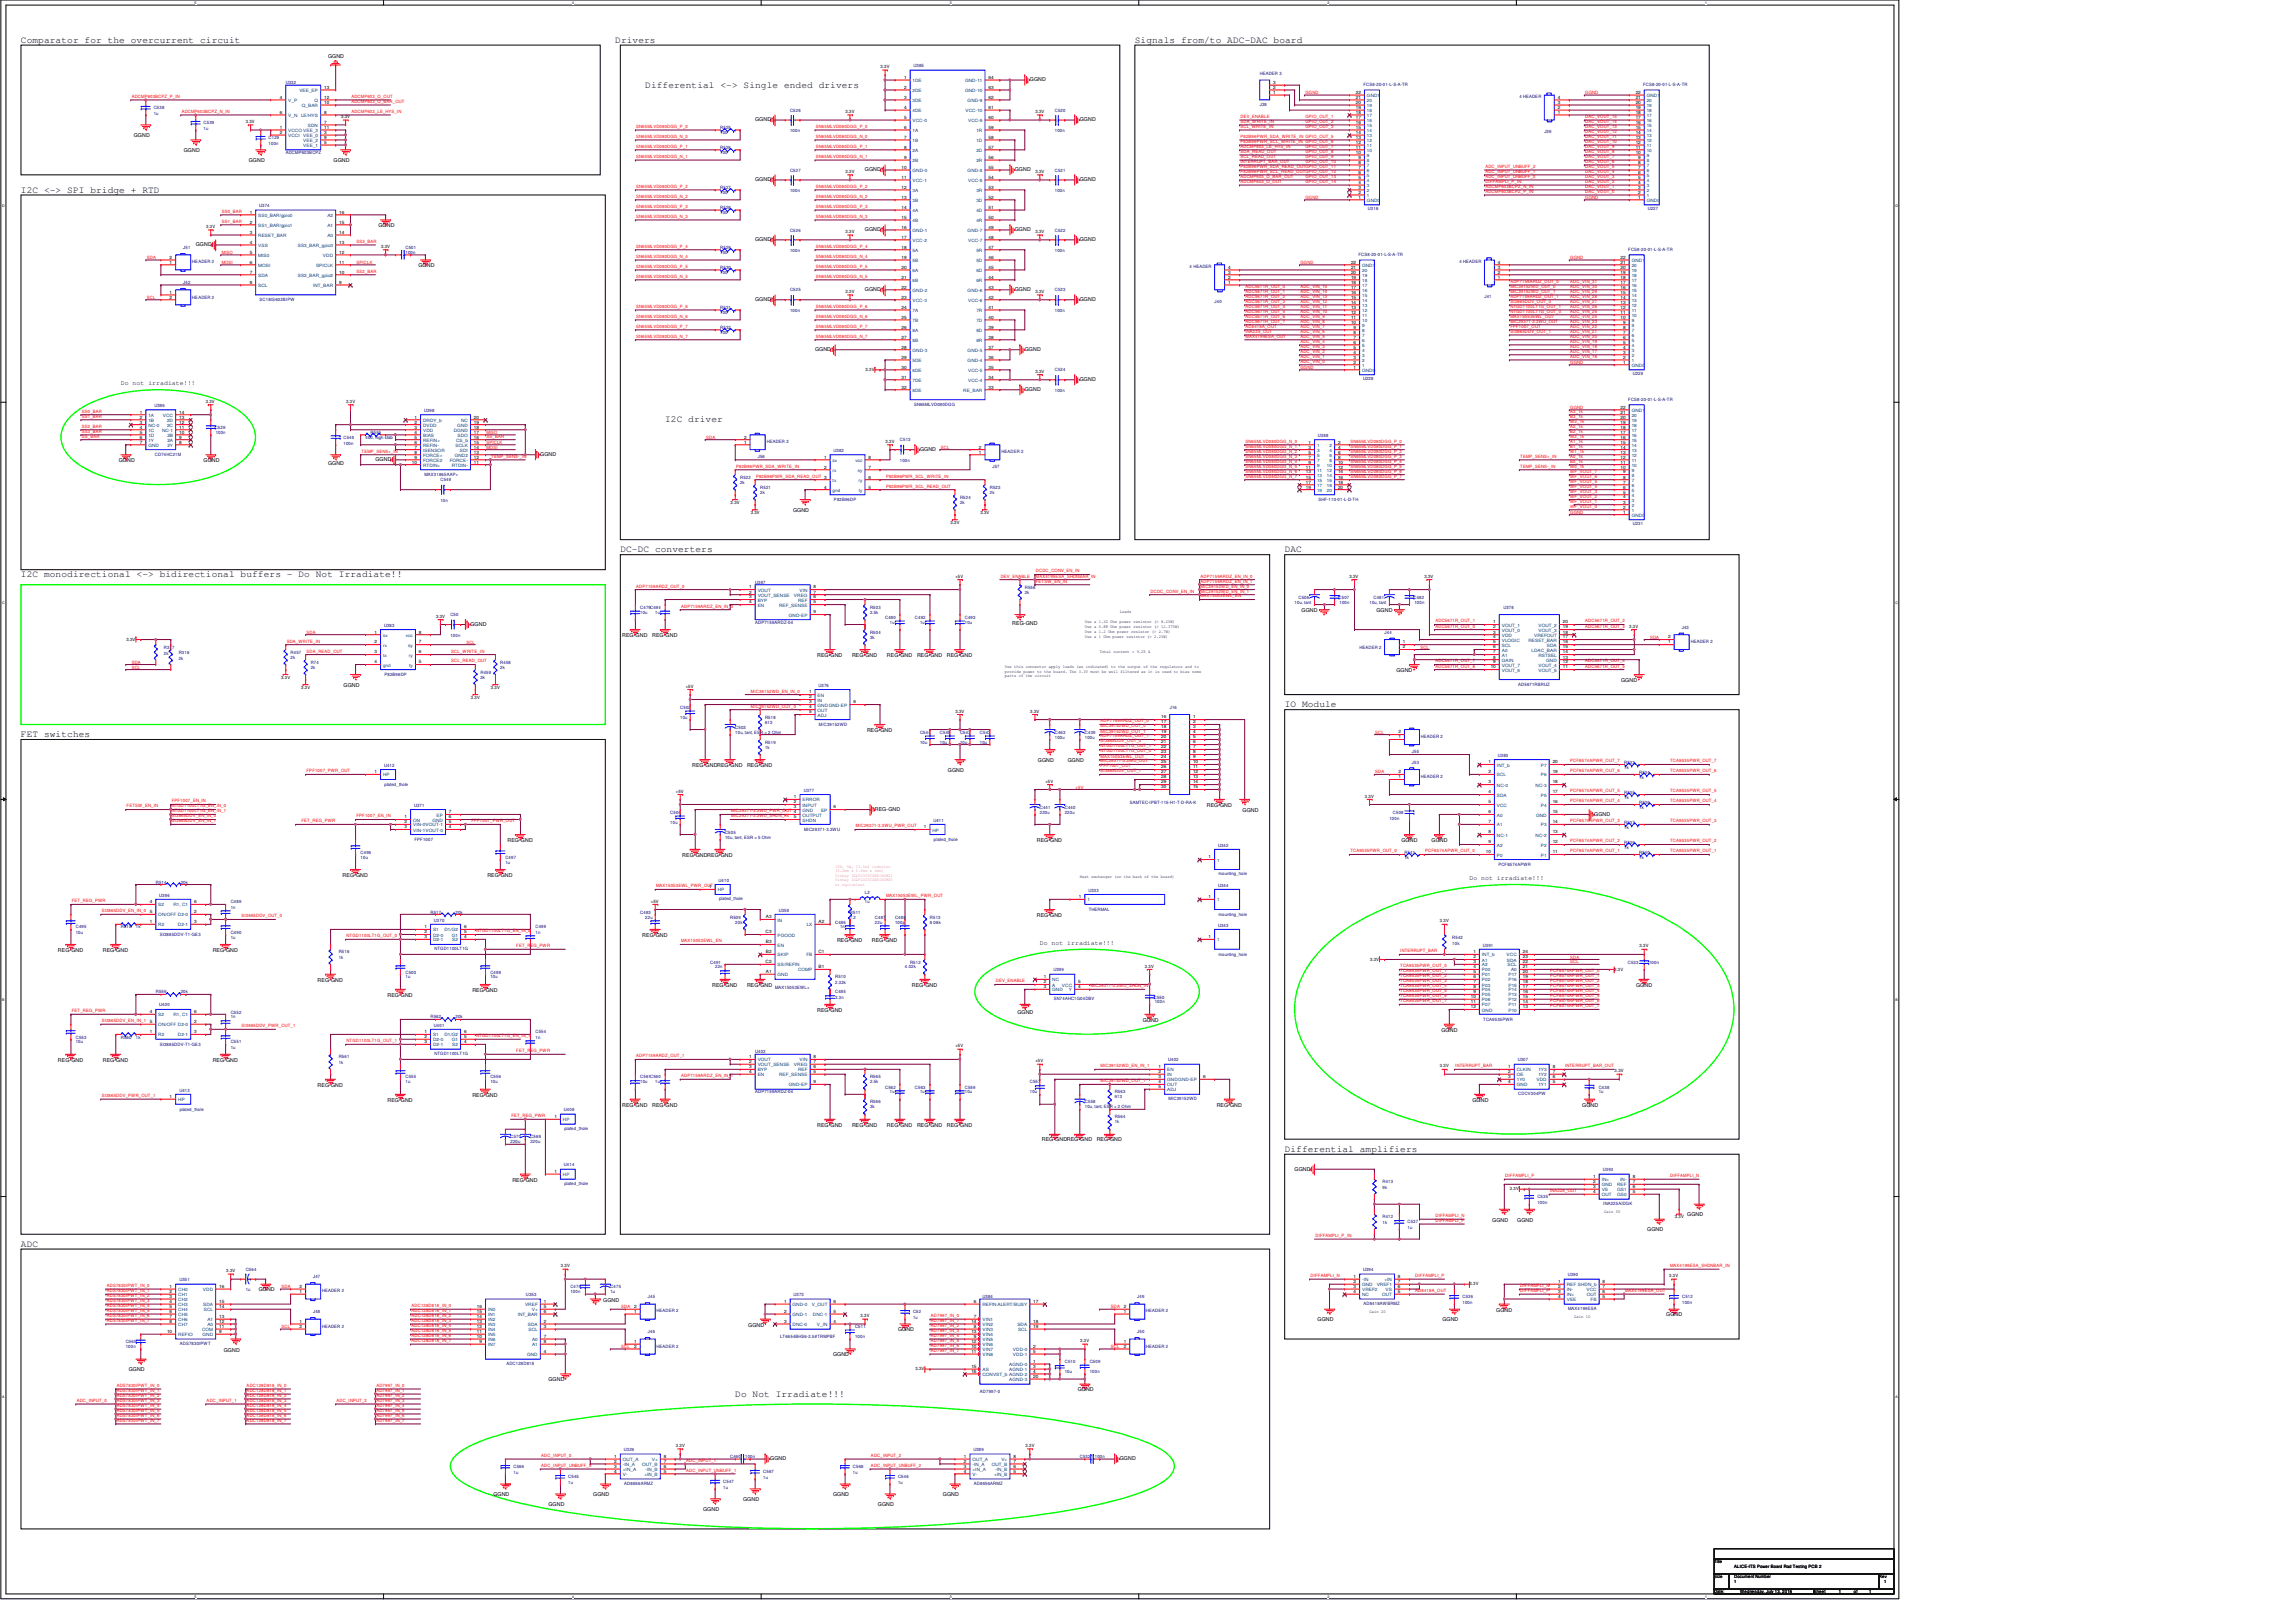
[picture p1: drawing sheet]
<svg xmlns="http://www.w3.org/2000/svg" width="420mm" height="297mm" viewBox="0 0 420 297" stroke-linecap="round" stroke-linejoin="round" font-family="sans-serif">
<defs><g id="words">
<g font-size="1.7">
<text x="3.8" y="7.8">Comparator for the overcurrent circuit</text>
<text x="112.6" y="7.8">Drivers</text>
<text x="207.8" y="7.8">Signals from/to ADC-DAC board</text>
<text x="118.1" y="16">Differential &lt;-&gt; Single ended drivers</text>
<text x="3.8" y="35.3">I2C &lt;-&gt; SPI bridge + RTD</text>
<text x="121.8" y="77.3">I2C driver</text>
<text x="113.6" y="101.1">DC-DC converters</text>
<text x="235.2" y="101.1">DAC</text>
<text x="3.8" y="105.7">I2C monodirectional &lt;-&gt; bidirectional buffers - Do Not Irradiate!!</text>
<text x="235.2" y="129.4">IO Module</text>
<text x="3.8" y="134.9">FET switches</text>
<text x="235.2" y="210.8">Differential amplifiers</text>
<text x="3.8" y="228.2">ADC</text>
<text x="134.6" y="255.6">Do Not Irradiate!!!</text>
</g>
<g font-size="1.2">
<text x="22.1" y="70.5">Do not irradiate!!!</text>
<text x="269" y="161">Do not irradiate!!!</text>
<text x="190.4" y="172.9">Do not irradiate!!!</text>
</g>
<g font-size="1">
<text x="60.1" y="10.6">GGND</text>
<text x="188.5" y="14.9">GGND</text>
<text x="138.2" y="22.2">GGND</text>
<text x="197.7" y="22.2">GGND</text>
<text x="24.5" y="25.1">GGND</text>
<text x="33.6" y="27.9">GGND</text>
<text x="45.5" y="29.7">GGND</text>
<text x="61.1" y="29.7">GGND</text>
<text x="138.2" y="33.2">GGND</text>
<text x="158.4" y="31.4">GGND</text>
<text x="185.8" y="31.4">GGND</text>
<text x="197.7" y="33.2">GGND</text>
<text x="69.3" y="41.6">GGND</text>
<text x="35.8" y="45.1">GGND</text>
<text x="138.2" y="44.2">GGND</text>
<text x="158.4" y="42.3">GGND</text>
<text x="185.8" y="42.3">GGND</text>
<text x="197.7" y="44.2">GGND</text>
<text x="76.6" y="48.9">GGND</text>
<text x="158.4" y="53.3">GGND</text>
<text x="185.8" y="53.3">GGND</text>
<text x="138.2" y="55.1">GGND</text>
<text x="197.7" y="55.1">GGND</text>
<text x="149.2" y="64.3">GGND</text>
<text x="187.6" y="64.3">GGND</text>
<text x="187.6" y="71.6">GGND</text>
<text x="197.7" y="69.8">GGND</text>
<text x="98.9" y="83.5">GGND</text>
<text x="168.4" y="82.5">GGND</text>
<text x="21.7" y="84.6">GGND</text>
<text x="37.3" y="84.6">GGND</text>
<text x="60.1" y="85">GGND</text>
<text x="68.7" y="84.4">GGND</text>
<text x="145.2" y="93.7">GGND</text>
<text x="238.3" y="112">GGND</text>
<text x="252" y="112">GGND</text>
<text x="86.1" y="114.6">GGND</text>
<text x="113.9" y="116.6">REG-GND</text>
<text x="119.4" y="116.6">REG-GND</text>
<text x="185.3" y="114.3">REG-GND</text>
<text x="62.9" y="125.7">GGND</text>
<text x="149.6" y="120.2">REG-GND</text>
<text x="156" y="120.2">REG-GND</text>
<text x="162.4" y="120.2">REG-GND</text>
<text x="167.9" y="120.2">REG-GND</text>
<text x="173.3" y="120.2">REG-GND</text>
<text x="255.6" y="123">GGND</text>
<text x="296.8" y="124.8">GGND</text>
<text x="158.7" y="133.9">REG-GND</text>
<text x="126.7" y="140.3">REG-GNDREG-GND</text>
<text x="136.8" y="140.3">REG-GND</text>
<text x="173.6" y="141.3">GGND</text>
<text x="190" y="139.4">GGND</text>
<text x="195.5" y="139.4">GGND</text>
<text x="160.2" y="148.4">REG-GND</text>
<text x="220.9" y="147.7">REG-GND</text>
<text x="227.5" y="148.6">GGND</text>
<text x="291.9" y="149.3">GGND</text>
<text x="92.9" y="154.1">REG-GND</text>
<text x="189.8" y="154.1">REG-GND</text>
<text x="256.6" y="154.1">GGND</text>
<text x="262.1" y="154.1">GGND</text>
<text x="62.7" y="160.5">REG-GND</text>
<text x="89.2" y="160.5">REG-GND</text>
<text x="124.9" y="156.8">REG-GNDREG-GND</text>
<text x="189.8" y="167.8">REG-GND</text>
<text x="117.6" y="171.4">REG-GND</text>
<text x="153.2" y="172.3">REG-GND</text>
<text x="159.6" y="172.3">REG-GND</text>
<text x="10.6" y="174.2">REG-GND</text>
<text x="18.8" y="174.2">REG-GND</text>
<text x="38.9" y="174.2">REG-GND</text>
<text x="58.2" y="179.7">REG-GND</text>
<text x="70.9" y="182.4">REG-GND</text>
<text x="86.5" y="181.5">REG-GND</text>
<text x="130.4" y="180.6">REG-GND</text>
<text x="136.8" y="180.6">REG-GND</text>
<text x="149.6" y="185.2">REG-GND</text>
<text x="167" y="180.6">REG-GND</text>
<text x="186.3" y="185.6">GGND</text>
<text x="299.5" y="180.6">GGND</text>
<text x="209.2" y="187">GGND</text>
<text x="263.9" y="188.8">GGND</text>
<text x="10.6" y="194.3">REG-GND</text>
<text x="18.8" y="194.3">REG-GND</text>
<text x="38.9" y="194.3">REG-GND</text>
<text x="58.2" y="198.9">REG-GND</text>
<text x="70.9" y="201.6">REG-GND</text>
<text x="86.5" y="200.7">REG-GND</text>
<text x="113.9" y="202.5">REG-GND</text>
<text x="119.4" y="202.5">REG-GND</text>
<text x="222.7" y="202.5">REG-GND</text>
<text x="269.6" y="201.6">GGND</text>
<text x="289.7" y="202.5">GGND</text>
<text x="149.6" y="206.2">REG-GND</text>
<text x="156" y="206.2">REG-GND</text>
<text x="162.4" y="206.2">REG-GND</text>
<text x="167.9" y="206.2">REG-GND</text>
<text x="173.3" y="206.2">REG-GND</text>
<text x="190.7" y="208.9">REG-GNDREG-GND</text>
<text x="200.8" y="208.9">REG-GND</text>
<text x="237" y="214.2">GGND</text>
<text x="93.8" y="216.2">REG-GND</text>
<text x="273.2" y="223.6">GGND</text>
<text x="277.8" y="223.6">GGND</text>
<text x="301.6" y="225.4">GGND</text>
<text x="308.9" y="222.6">GGND</text>
<text x="47.4" y="236.3">GGND</text>
<text x="110.4" y="238.2">GGND</text>
<text x="137" y="242.8">GGND</text>
<text x="164.4" y="243.7">GGND</text>
<text x="241.2" y="241.9">GGND</text>
<text x="264.1" y="241.9">GGND</text>
<text x="273.9" y="240">GGND</text>
<text x="305" y="240.9">GGND</text>
<text x="23.6" y="251">GGND</text>
<text x="41" y="247.4">GGND</text>
<text x="152.5" y="248.2">GGND</text>
<text x="100.4" y="252.8">GGND</text>
<text x="197.3" y="254.6">GGND</text>
<text x="141" y="267.3">GGND</text>
<text x="205" y="267.3">GGND</text>
<text x="90.3" y="273.9">GGND</text>
<text x="100.4" y="275.7">GGND</text>
<text x="108.6" y="273.9">GGND</text>
<text x="136" y="274.8">GGND</text>
<text x="152.5" y="273.9">GGND</text>
<text x="160.7" y="275.7">GGND</text>
<text x="172.6" y="273.9">GGND</text>
<text x="128.7" y="276.6">GGND</text>
</g>
<g font-size=".8" fill="#f00">
<text x="24.1" y="17.9">ADCMP603BCPZ_P_IN</text>
<text x="64.3" y="17.9">ADCMP603_Q_OUT</text>
<text x="239" y="17.2">GGND</text>
<text x="290.2" y="17.2">GGND</text>
<text x="33.3" y="20.7">ADCMP603BCPZ_N_IN</text>
<text x="64.3" y="18.8">ADCMP603_Q_BAR_OUT</text>
<text x="64.3" y="20.7">ADCMP603_LE_HYS_IN</text>
<text x="116.5" y="23.4">SN65MLVD080DGG_P_0</text>
<text x="149.4" y="23.4">SN65MLVD080DGG_P_0</text>
<text x="227.1" y="23.4">SCL_WRITE_IN</text>
<text x="227.1" y="22.5">SDA_WRITE_IN</text>
<text x="227.1" y="21.6">DEV_ENABLE</text>
<text x="239" y="23.4">GPIO_OUT_3</text>
<text x="239" y="22.5">GPIO_OUT_2</text>
<text x="239" y="21.6">GPIO_OUT_1</text>
<text x="290.2" y="21.6">DAC_VOUT_15</text>
<text x="290.2" y="23.4">DAC_VOUT_13</text>
<text x="290.2" y="22.5">DAC_VOUT_14</text>
<text x="116.5" y="25.2">SN65MLVD080DGG_N_0</text>
<text x="116.5" y="27.1">SN65MLVD080DGG_P_1</text>
<text x="116.5" y="28.9">SN65MLVD080DGG_N_1</text>
<text x="149.4" y="25.2">SN65MLVD080DGG_N_0</text>
<text x="149.4" y="27.1">SN65MLVD080DGG_P_1</text>
<text x="149.4" y="28.9">SN65MLVD080DGG_N_1</text>
<text x="227.1" y="29.8">INTERRUPT_BAR_OUT</text>
<text x="227.1" y="28.9">SCL_READ_OUT</text>
<text x="227.1" y="28">SDA_READ_OUT</text>
<text x="227.1" y="26.2">P82B96PWR_SCL_WRITE_IN GPIO_OUT_6</text>
<text x="227.1" y="27.1">ADCMP603_LE_HYS_IN</text>
<text x="227.1" y="25.2">P82B96PWR_SDA_WRITE_IN GPIO_OUT_5</text>
<text x="239" y="29.8">GPIO_OUT_10</text>
<text x="239" y="28.9">GPIO_OUT_9</text>
<text x="239" y="28">GPIO_OUT_8</text>
<text x="239" y="27.1">GPIO_OUT_7</text>
<text x="290.2" y="28.9">DAC_VOUT_7</text>
<text x="290.2" y="29.8">DAC_VOUT_6</text>
<text x="290.2" y="24.3">DAC_VOUT_12</text>
<text x="290.2" y="25.2">DAC_VOUT_11</text>
<text x="290.2" y="26.2">DAC_VOUT_10</text>
<text x="290.2" y="27.1">DAC_VOUT_9</text>
<text x="290.2" y="28">DAC_VOUT_8</text>
<text x="116.5" y="34.4">SN65MLVD080DGG_P_2</text>
<text x="149.4" y="34.4">SN65MLVD080DGG_P_2</text>
<text x="227.1" y="33.5">ADCMP603_Q_OUT</text>
<text x="227.1" y="32.6">ADCMP603_Q_BAR_OUT</text>
<text x="227.1" y="31.6">P82B96PWR_SCL_READ_OUTGPIO_OUT_12</text>
<text x="227.1" y="30.7">P82B96PWR_SDA_READ_OUTGPIO_OUT_11</text>
<text x="239" y="33.5">GPIO_OUT_14</text>
<text x="239" y="32.6">GPIO_OUT_13</text>
<text x="271.9" y="30.7">ADC_INPUT_UNBUFF_2</text>
<text x="271.9" y="31.6">ADC_INPUT_UNBUFF_1</text>
<text x="271.9" y="32.6">ADC_INPUT_UNBUFF_0</text>
<text x="271.9" y="33.5">DIFFAMPLI_P_IN</text>
<text x="271.9" y="34.4">ADCMP603BCPZ_N_IN</text>
<text x="271.9" y="35.3">ADCMP603BCPZ_P_IN</text>
<text x="290.2" y="30.7">DAC_VOUT_5</text>
<text x="290.2" y="31.6">DAC_VOUT_4</text>
<text x="290.2" y="32.6">DAC_VOUT_3</text>
<text x="290.2" y="33.5">DAC_VOUT_2</text>
<text x="290.2" y="34.4">DAC_VOUT_1</text>
<text x="290.2" y="35.3">DAC_VOUT_0</text>
<text x="40.6" y="38.9">SS0_BAR</text>
<text x="40.6" y="40.8">SS1_BAR</text>
<text x="116.5" y="36.2">SN65MLVD080DGG_N_2</text>
<text x="116.5" y="38.1">SN65MLVD080DGG_P_3</text>
<text x="116.5" y="39.9">SN65MLVD080DGG_N_3</text>
<text x="149.4" y="36.2">SN65MLVD080DGG_N_2</text>
<text x="149.4" y="38.1">SN65MLVD080DGG_P_3</text>
<text x="149.4" y="39.9">SN65MLVD080DGG_N_3</text>
<text x="239" y="36.4">GGND</text>
<text x="290.2" y="36.4">GGND</text>
<text x="26.9" y="47.4">SDA</text>
<text x="40.6" y="46.5">MISO</text>
<text x="65.3" y="44.4">SS3_BAR</text>
<text x="116.5" y="45.3">SN65MLVD080DGG_P_4</text>
<text x="116.5" y="47.2">SN65MLVD080DGG_N_4</text>
<text x="149.4" y="45.3">SN65MLVD080DGG_P_4</text>
<text x="149.4" y="47.2">SN65MLVD080DGG_N_4</text>
<text x="287.5" y="47.4">GGND</text>
<text x="40.6" y="48.3">MOSI</text>
<text x="65.3" y="48.3">SPICLK</text>
<text x="65.3" y="49.9">SS2_BAR</text>
<text x="116.5" y="49">SN65MLVD080DGG_P_5</text>
<text x="116.5" y="50.8">SN65MLVD080DGG_N_5</text>
<text x="149.4" y="49">SN65MLVD080DGG_P_5</text>
<text x="149.4" y="50.8">SN65MLVD080DGG_N_5</text>
<text x="228" y="53.6">ADC5671R_OUT_1</text>
<text x="228" y="52.7">ADC5671R_OUT_0</text>
<text x="238.1" y="53.6">ADC_VIN_14</text>
<text x="238.1" y="48.3">GGND</text>
<text x="238.1" y="52.7">ADC_VIN_15</text>
<text x="276.5" y="51.8">ADP7159ARDZ_OUT_0</text>
<text x="276.5" y="52.7">MIC39152WD_OUT_0</text>
<text x="276.5" y="53.6">MIC39152WD_OUT_1</text>
<text x="287.5" y="51.8">ADC_VIN_31</text>
<text x="287.5" y="52.7">ADC_VIN_30</text>
<text x="287.5" y="53.6">ADC_VIN_29</text>
<text x="26.9" y="54.7">SCL</text>
<text x="116.5" y="56.3">SN65MLVD080DGG_P_6</text>
<text x="116.5" y="58.2">SN65MLVD080DGG_N_6</text>
<text x="116.5" y="60">SN65MLVD080DGG_P_7</text>
<text x="149.4" y="56.3">SN65MLVD080DGG_P_6</text>
<text x="149.4" y="58.2">SN65MLVD080DGG_N_6</text>
<text x="149.4" y="60">SN65MLVD080DGG_P_7</text>
<text x="228" y="54.5">ADC5671R_OUT_2</text>
<text x="228" y="55.4">ADC5671R_OUT_3</text>
<text x="228" y="56.3">ADC5671R_OUT_4</text>
<text x="228" y="57.2">ADC5671R_OUT_5</text>
<text x="228" y="58.2">ADC5671R_OUT_6</text>
<text x="228" y="59.1">ADC5671R_OUT_7</text>
<text x="228" y="60">AD8418A_OUT</text>
<text x="238.1" y="54.5">ADC_VIN_13</text>
<text x="238.1" y="55.4">ADC_VIN_12</text>
<text x="238.1" y="56.3">ADC_VIN_11</text>
<text x="238.1" y="57.2">ADC_VIN_10</text>
<text x="238.1" y="58.2">ADC_VIN_9</text>
<text x="238.1" y="59.1">ADC_VIN_8</text>
<text x="238.1" y="60">ADC_VIN_7</text>
<text x="276.5" y="60">FPF1007_OUT</text>
<text x="276.5" y="59.1">MIC29371-3.3WU_OUT</text>
<text x="276.5" y="54.5">ADP7159ARDZ_OUT_1</text>
<text x="276.5" y="55.4">SI3865DDV_OUT_0</text>
<text x="276.5" y="56.3">NTGD1100LT1G_OUT_1</text>
<text x="276.5" y="57.2">NTGD1100LT1G_OUT_0</text>
<text x="276.5" y="58.2">MAX15053EWL_OUT</text>
<text x="287.5" y="60">ADC_VIN_22</text>
<text x="287.5" y="59.1">ADC_VIN_23</text>
<text x="287.5" y="54.5">ADC_VIN_28</text>
<text x="287.5" y="55.4">ADC_VIN_27</text>
<text x="287.5" y="56.3">ADC_VIN_26</text>
<text x="287.5" y="57.2">ADC_VIN_25</text>
<text x="287.5" y="58.2">ADC_VIN_24</text>
<text x="116.5" y="61.8">SN65MLVD080DGG_N_7</text>
<text x="149.4" y="61.8">SN65MLVD080DGG_N_7</text>
<text x="228" y="60.9">INA225_OUT</text>
<text x="228" y="61.8">MAX4199ESA_OUT</text>
<text x="238.1" y="60.9">ADC_VIN_6</text>
<text x="238.1" y="61.8">ADC_VIN_5</text>
<text x="238.1" y="62.7">ADC_VIN_4</text>
<text x="238.1" y="63.6">ADC_VIN_3</text>
<text x="238.1" y="64.6">ADC_VIN_2</text>
<text x="238.1" y="65.5">ADC_VIN_1</text>
<text x="276.5" y="60.9">SI3865DDV_OUT_1</text>
<text x="287.5" y="65.5">ADC_VIN_16</text>
<text x="287.5" y="64.6">ADC_VIN_17</text>
<text x="287.5" y="62.7">ADC_VIN_19</text>
<text x="287.5" y="61.8">ADC_VIN_20</text>
<text x="287.5" y="60.9">ADC_VIN_21</text>
<text x="287.5" y="63.6">ADC_VIN_18</text>
<text x="238.1" y="66.4">ADC_VIN_0</text>
<text x="238.1" y="67.5">GGND</text>
<text x="287.5" y="66.6">GGND</text>
<text x="15" y="75.5">SS0_BAR</text>
<text x="15" y="76.5">SS1_BAR</text>
<text x="287.5" y="74.8">GGND</text>
<text x="287.5" y="76.5">B3_1k</text>
<text x="287.5" y="77.3">W3_1k</text>
<text x="287.5" y="75.5">A3_1k</text>
<text x="15" y="78.3">SS2_BAR</text>
<text x="15" y="79.2">SS3_BAR</text>
<text x="15" y="80.1">SS_BAR</text>
<text x="66.2" y="82.8">TEMP_SENS+_IN</text>
<text x="89.1" y="79.4">MISO</text>
<text x="89.1" y="82.1">MOSI</text>
<text x="89.1" y="80.1">SS_BAR</text>
<text x="89.1" y="81.2">SPICLK</text>
<text x="89.9" y="83.8">TEMP_SENS-_IN</text>
<text x="129.3" y="80.3">SDA</text>
<text x="172.2" y="82.1">SCL</text>
<text x="228" y="81">SN65MLVD080DGG_N_0</text>
<text x="228" y="83.8">SN65MLVD080DGG_N_3</text>
<text x="228" y="82.8">SN65MLVD080DGG_N_2</text>
<text x="228" y="81.9">SN65MLVD080DGG_N_1</text>
<text x="247.2" y="81">SN65MLVD080DGG_P_0</text>
<text x="247.2" y="83.8">SN65MLVD080DGG_P_3</text>
<text x="247.2" y="82.8">SN65MLVD080DGG_P_2</text>
<text x="247.2" y="81.9">SN65MLVD080DGG_P_1</text>
<text x="278.3" y="83.8">TEMP_SENS+_IN</text>
<text x="287.5" y="83.8">A0_1k</text>
<text x="287.5" y="79.2">B2_1k</text>
<text x="287.5" y="80.1">W2_1k</text>
<text x="287.5" y="78.3">A2_1k</text>
<text x="287.5" y="81.9">B1_1k</text>
<text x="287.5" y="82.8">W1_1k</text>
<text x="287.5" y="81">A1_1k</text>
<text x="134.8" y="85.6">P82B96PWR_SDA_WRITE_IN</text>
<text x="138.4" y="87.4">P82B96PWR_SDA_READ_OUT 3</text>
<text x="162.2" y="87.4">P82B96PWR_SCL_WRITE_IN</text>
<text x="162.2" y="89.2">P82B96PWR_SCL_READ_OUT</text>
<text x="228" y="87.4">SN65MLVD080DGG_N_7</text>
<text x="228" y="86.5">SN65MLVD080DGG_N_6</text>
<text x="228" y="85.6">SN65MLVD080DGG_N_5</text>
<text x="228" y="84.7">SN65MLVD080DGG_N_4</text>
<text x="247.2" y="87.4">SN65MLVD080DGG_P_7</text>
<text x="247.2" y="86.5">SN65MLVD080DGG_P_6</text>
<text x="247.2" y="85.6">SN65MLVD080DGG_P_5</text>
<text x="247.2" y="84.7">SN65MLVD080DGG_P_4</text>
<text x="278.3" y="85.6">TEMP_SENS-_IN</text>
<text x="287.5" y="85.6">W0_1k</text>
<text x="287.5" y="86.5">WF_VOUT_7</text>
<text x="287.5" y="87.4">WF_VOUT_6</text>
<text x="287.5" y="88.3">WF_VOUT_5</text>
<text x="287.5" y="89.2">WF_VOUT_4</text>
<text x="287.5" y="84.7">B0_1k</text>
<text x="287.5" y="94">GGND</text>
<text x="287.5" y="90.2">WF_VOUT_3</text>
<text x="287.5" y="91.1">WF_VOUT_2</text>
<text x="287.5" y="92">WF_VOUT_1</text>
<text x="287.5" y="92.9">WF_VOUT_0</text>
<text x="116.5" y="107.5">ADP7159ARDZ_OUT_0</text>
<text x="183.2" y="105.7">DEV_ENABLE</text>
<text x="189.6" y="105.7">MAX4199ESA_SHDNBAR_IN</text>
<text x="189.6" y="106.6">FETSW_EN_IN</text>
<text x="189.6" y="104.8">DCDC_CONV_EN_IN</text>
<text x="219.8" y="107.5">MIC39152WD_EN_IN_0</text>
<text x="219.8" y="105.7">ADP7159ARDZ_EN_IN_0</text>
<text x="219.8" y="106.6">ADP7159ARDZ_EN_IN_1</text>
<text x="124.7" y="111.2">ADP7159ARDZ_EN_IN_0</text>
<text x="210.6" y="108.5">DCDC_CONV_EN_IN</text>
<text x="219.8" y="108.5">MIC39152WD_EN_IN_1</text>
<text x="219.8" y="109.3">MAX15053EWL_EN</text>
<text x="262.8" y="113.9">ADC5671R_OUT_1</text>
<text x="290.2" y="113.9">ADC5671R_OUT_2</text>
<text x="52.5" y="117.6">SDA_WRITE_IN</text>
<text x="56.1" y="119.4">SDA_READ_OUT</text>
<text x="56.1" y="116">SDA</text>
<text x="82.6" y="119.4">SCL_WRITE_IN</text>
<text x="85.4" y="117.8">SCL</text>
<text x="260" y="118.7">SCL</text>
<text x="262.8" y="114.9">ADC5671R_OUT_0</text>
<text x="290.2" y="114.9">ADC5671R_OUT_3</text>
<text x="302.1" y="116.9">SDA</text>
<text x="24.1" y="121.5">SDA</text>
<text x="24.1" y="122.4">SCL</text>
<text x="82.6" y="121.2">SCL_READ_OUT</text>
<text x="262.8" y="121.2">ADC5671R_OUT_7</text>
<text x="262.8" y="122.2">ADC5671R_OUT_6</text>
<text x="290.2" y="122.2">ADC5671R_OUT_5</text>
<text x="290.2" y="121.2">ADC5671R_OUT_4</text>
<text x="137.5" y="126.7">MIC39152WD_EN_IN_0</text>
<text x="137.5" y="129.5">MIC39152WD_OUT_0</text>
<text x="201.5" y="132.2">ADP7159ARDZ_OUT_0</text>
<text x="201.5" y="133.1">MIC39152WD_OUT_0</text>
<text x="201.5" y="134.1">MIC39152WD_OUT_1</text>
<text x="201.5" y="135">ADP7159ARDZ_OUT_1</text>
<text x="201.5" y="135.9">SI3865DDV_OUT_0</text>
<text x="201.5" y="136.8">NTGD1100LT1G_OUT_1</text>
<text x="201.5" y="137.7">NTGD1100LT1G_OUT_0</text>
<text x="251.8" y="134.3">SCL</text>
<text x="56.1" y="141.4">FPF1007_PWR_OUT</text>
<text x="201.5" y="138.6">MAX15053EWL_OUT</text>
<text x="201.5" y="139.5">MIC29371-3.3WU_OUT</text>
<text x="201.5" y="140.5">FPF1007_OUT</text>
<text x="201.5" y="141.4">SI3865DDV_OUT_1</text>
<text x="251.8" y="141.6">SDA</text>
<text x="287.5" y="141.4">PCF8574APWR_OUT_6</text>
<text x="287.5" y="139.5">PCF8574APWR_OUT_7</text>
<text x="305.8" y="139.5">TCA9535PWR_OUT_7</text>
<text x="305.8" y="141.4">TCA9535PWR_OUT_6</text>
<text x="23.2" y="147.8">FETSW_EN_IN</text>
<text x="31.4" y="148.7">NTGD1100LT1G_EN_IN_1</text>
<text x="31.4" y="146.9">FPF1007_EN_IN</text>
<text x="31.4" y="147.8">NTGD1100LT1G_EN_IN_0</text>
<text x="31.4" y="149.6">SI3865DDV_EN_IN_0</text>
<text x="65.3" y="149.6">FPF1007_EN_IN</text>
<text x="133.8" y="149.6">MIC29371-3.3WU_SHDN_IN</text>
<text x="133.8" y="148.7">MIC29371-3.3WU_PWR_OUT 4</text>
<text x="196.9" y="144.3">+5V</text>
<text x="287.5" y="146.9">PCF8574APWR_OUT_4</text>
<text x="287.5" y="145">PCF8574APWR_OUT_5</text>
<text x="305.8" y="145">TCA9535PWR_OUT_5</text>
<text x="305.8" y="146.9">TCA9535PWR_OUT_4</text>
<text x="31.4" y="150.5">SI3865DDV_EN_IN_1</text>
<text x="55.2" y="150.5">FET_REG_PWR</text>
<text x="86.3" y="150.5">FPF1007_PWR_OUT</text>
<text x="156.7" y="151.4">MIC29371-3.3WU_PWR_OUT</text>
<text x="247.2" y="156">TCA9535PWR_OUT_0</text>
<text x="260.9" y="156">PCF8574APWR_OUT_0</text>
<text x="287.5" y="156">PCF8574APWR_OUT_1</text>
<text x="287.5" y="154.2">PCF8574APWR_OUT_2</text>
<text x="287.5" y="150.5">PCF8574APWR_OUT_3</text>
<text x="305.8" y="150.5">TCA9535PWR_OUT_3</text>
<text x="305.8" y="154.2">TCA9535PWR_OUT_2</text>
<text x="305.8" y="156">TCA9535PWR_OUT_1</text>
<text x="13.2" y="165.1">FET_REG_PWR</text>
<text x="18.6" y="167">SI3865DDV_EN_IN_0</text>
<text x="44.2" y="167.9">SI3865DDV_OUT_0</text>
<text x="120.1" y="162.4">MAX15053EWL_PWR_OUT</text>
<text x="162.2" y="164.2">MAX15053EWL_PWR_OUT</text>
<text x="63.4" y="171.5">NTGD1100LT1G_OUT_0</text>
<text x="87.2" y="170.6">NTGD1100LT1G_EN_IN_0</text>
<text x="94.5" y="173.4">FET_REG_PWR</text>
<text x="124.7" y="172.5">MAX15053EWL_EN</text>
<text x="182.3" y="179.8">DEV_ENABLE</text>
<text x="256.4" y="174.3">INTERRUPT_BAR</text>
<text x="256.4" y="177">TCA9535PWR_OUT_0</text>
<text x="256.4" y="177.9">TCA9535PWR_OUT_1</text>
<text x="256.4" y="178.9">TCA9535PWR_OUT_2</text>
<text x="256.4" y="179.8">TCA9535PWR_OUT_3</text>
<text x="283.8" y="178.9">PCF8574APWR_OUT_1</text>
<text x="283.8" y="177.9">PCF8574APWR_OUT_0</text>
<text x="283.8" y="179.8">PCF8574APWR_OUT_2</text>
<text x="287.5" y="175.4">SDA</text>
<text x="287.5" y="176.3">SCL</text>
<text x="13.2" y="185.3">FET_REG_PWR</text>
<text x="199.7" y="180.7">MIC29371-3.3WU_SHDN_IN</text>
<text x="256.4" y="180.7">TCA9535PWR_OUT_4</text>
<text x="256.4" y="181.6">TCA9535PWR_OUT_5</text>
<text x="256.4" y="182.5">TCA9535PWR_OUT_6</text>
<text x="256.4" y="183.4">TCA9535PWR_OUT_7</text>
<text x="283.8" y="180.7">PCF8574APWR_OUT_3</text>
<text x="283.8" y="181.6">PCF8574APWR_OUT_4</text>
<text x="283.8" y="182.5">PCF8574APWR_OUT_5</text>
<text x="283.8" y="183.4">PCF8574APWR_OUT_6</text>
<text x="283.8" y="184.4">PCF8574APWR_OUT_7</text>
<text x="18.6" y="187.1">SI3865DDV_EN_IN_1</text>
<text x="44.2" y="188">SI3865DDV_PWR_OUT_1</text>
<text x="63.4" y="190.8">NTGD1100LT1G_OUT_1</text>
<text x="87.2" y="189.8">NTGD1100LT1G_EN_IN_1</text>
<text x="94.5" y="192.6">FET_REG_PWR</text>
<text x="116.5" y="193.5">ADP7159ARDZ_OUT_1</text>
<text x="124.7" y="197.1">ADP7159ARDZ_EN_IN_1</text>
<text x="201.5" y="195.3">MIC39152WD_EN_IN_1</text>
<text x="266.4" y="195.3">INTERRUPT_BAR</text>
<text x="286.5" y="195.3">INTERRUPT_BAR_OUT</text>
<text x="18.6" y="200.8">SI3865DDV_PWR_OUT_1</text>
<text x="201.5" y="198.1">MIC39152WD_OUT_1</text>
<text x="93.6" y="204.5">FET_REG_PWR</text>
<text x="275.6" y="215.4">DIFFAMPLI_P</text>
<text x="305.8" y="215.4">DIFFAMPLI_N</text>
<text x="283.8" y="218.2">INA225_OUT</text>
<text x="240.8" y="226.4">DIFFAMPLI_P_IN</text>
<text x="262.8" y="222.8">DIFFAMPLI_N</text>
<text x="262.8" y="223.6">DIFFAMPLI_P</text>
<text x="239.9" y="233.7">DIFFAMPLI_N</text>
<text x="259.1" y="233.7">DIFFAMPLI_P</text>
<text x="305.8" y="231.9">MAX4199ESA_SHDNBAR_IN</text>
<text x="19.5" y="235.5">ADS7830IPWT_IN_0</text>
<text x="19.5" y="236.5">ADS7830IPWT_IN_1</text>
<text x="19.5" y="237.4">ADS7830IPWT_IN_2</text>
<text x="19.5" y="238.3">ADS7830IPWT_IN_3</text>
<text x="19.5" y="239.2">ADS7830IPWT_IN_4</text>
<text x="51.6" y="235.8">SDA</text>
<text x="75.3" y="239.2">ADC128D818_IN_0</text>
<text x="113.7" y="239.4">SDA</text>
<text x="203.4" y="239.4">SDA</text>
<text x="259.1" y="236.5">AD8418A_OUT</text>
<text x="278.3" y="235.5">DIFFAMPLI_N</text>
<text x="278.3" y="236.5">DIFFAMPLI_P</text>
<text x="297.5" y="236.5">MAX4199ESA_OUT</text>
<text x="19.5" y="240.1">ADS7830IPWT_IN_5</text>
<text x="19.5" y="241">ADS7830IPWT_IN_6</text>
<text x="19.5" y="241.9">ADS7830IPWT_IN_7</text>
<text x="51.6" y="243.1">SCL</text>
<text x="75.3" y="240.1">ADC128D818_IN_1</text>
<text x="75.3" y="241">ADC128D818_IN_2</text>
<text x="75.3" y="241.9">ADC128D818_IN_3</text>
<text x="75.3" y="242.9">ADC128D818_IN_4</text>
<text x="75.3" y="243.8">ADC128D818_IN_5</text>
<text x="75.3" y="244.7">ADC128D818_IN_6</text>
<text x="75.3" y="245.6">ADC128D818_IN_7</text>
<text x="170.4" y="245.6">AD7997_IN_5</text>
<text x="170.4" y="241">AD7997_IN_0</text>
<text x="170.4" y="241.9">AD7997_IN_1</text>
<text x="170.4" y="242.9">AD7997_IN_2</text>
<text x="170.4" y="243.8">AD7997_IN_3</text>
<text x="170.4" y="244.7">AD7997_IN_4</text>
<text x="113.7" y="246.7">SCL</text>
<text x="170.4" y="246.5">AD7997_IN_6</text>
<text x="170.4" y="247.4">AD7997_IN_7</text>
<text x="203.4" y="246.7">SCL</text>
<text x="14" y="256.6">ADC_INPUT_0</text>
<text x="21.4" y="253.8">ADS7830IPWT_IN_0</text>
<text x="21.4" y="254.8">ADS7830IPWT_IN_1</text>
<text x="21.4" y="255.7">ADS7830IPWT_IN_2</text>
<text x="21.4" y="256.6">ADS7830IPWT_IN_3</text>
<text x="21.4" y="257.5">ADS7830IPWT_IN_4</text>
<text x="37.8" y="256.6">ADC_INPUT_1</text>
<text x="45.2" y="253.8">ADC128D818_IN_0</text>
<text x="45.2" y="254.8">ADC128D818_IN_1</text>
<text x="45.2" y="255.7">ADC128D818_IN_2</text>
<text x="45.2" y="256.6">ADC128D818_IN_3</text>
<text x="45.2" y="257.5">ADC128D818_IN_4</text>
<text x="61.6" y="256.6">ADC_INPUT_2</text>
<text x="68.9" y="253.8">AD7997_IN_0</text>
<text x="68.9" y="254.8">AD7997_IN_1</text>
<text x="68.9" y="255.7">AD7997_IN_2</text>
<text x="68.9" y="256.6">AD7997_IN_3</text>
<text x="68.9" y="257.5">AD7997_IN_4</text>
<text x="21.4" y="258.4">ADS7830IPWT_IN_5</text>
<text x="21.4" y="259.3">ADS7830IPWT_IN_6</text>
<text x="21.4" y="260.2">ADS7830IPWT_IN_7</text>
<text x="45.2" y="258.4">ADC128D818_IN_5</text>
<text x="45.2" y="259.3">ADC128D818_IN_6</text>
<text x="45.2" y="260.2">ADC128D818_IN_7</text>
<text x="68.9" y="258.4">AD7997_IN_5</text>
<text x="68.9" y="259.3">AD7997_IN_6</text>
<text x="68.9" y="260.2">AD7997_IN_7</text>
<text x="99.1" y="268.5">ADC_INPUT_UNBUFF_0</text>
<text x="99.1" y="266.7">ADC_INPUT_0</text>
<text x="125.6" y="269.4">ADC_INPUT_UNBUFF_1</text>
<text x="125.6" y="267.5">ADC_INPUT_1</text>
<text x="159.5" y="268.5">ADC_INPUT_UNBUFF_2</text>
<text x="159.5" y="266.7">ADC_INPUT_2</text>
</g>
<g font-size=".8" fill="#000080">
<text x="52.3" y="15.4">U332</text>
<text x="167.2" y="12.3">U385</text>
<text x="230.6" y="13.8">HEADER 3</text>
<text x="249.6" y="15.8">FCS8-20-01-L-S-A-TR</text>
<text x="278.2" y="17.9">4 HEADER</text>
<text x="300.8" y="15.8">FCS8-20-01-L-S-A-TR</text>
<text x="28.1" y="20">C538</text>
<text x="28.1" y="21.1">1u</text>
<text x="37.3" y="22.7">C539</text>
<text x="37.3" y="23.8">1u</text>
<text x="131.9" y="23.6">R525</text>
<text x="144.6" y="20.4">C528</text>
<text x="193.1" y="20.4">C520</text>
<text x="230.6" y="19.3">J38</text>
<text x="49.2" y="25.5">C129</text>
<text x="49.2" y="26.6">100n</text>
<text x="52.3" y="28.2">ADCMP603BCPZ</text>
<text x="131.9" y="24.6">100</text>
<text x="131.9" y="27.3">R526</text>
<text x="131.9" y="28.2">100</text>
<text x="144.6" y="24.2">100n</text>
<text x="193.1" y="24.2">100n</text>
<text x="282.7" y="24.4">J39</text>
<text x="131.9" y="34.6">R527</text>
<text x="131.9" y="35.5">100</text>
<text x="144.6" y="31.4">C527</text>
<text x="144.6" y="35.2">100n</text>
<text x="193.1" y="31.4">C521</text>
<text x="193.1" y="35.2">100n</text>
<text x="47.4" y="37.9">U374</text>
<text x="131.9" y="38.3">R528</text>
<text x="131.9" y="39.2">100</text>
<text x="250.4" y="38.4">U316</text>
<text x="301.7" y="38.4">U227</text>
<text x="33.6" y="45.6">J51</text>
<text x="74.2" y="45.6">C501</text>
<text x="74.2" y="46.5">100n</text>
<text x="131.9" y="45.6">R529</text>
<text x="131.9" y="46.5">100</text>
<text x="144.6" y="42.4">C526</text>
<text x="144.6" y="46.1">100n</text>
<text x="193.1" y="42.4">C522</text>
<text x="193.1" y="46.1">100n</text>
<text x="248.7" y="46.9">FCS8-20-01-L-S-A-TR</text>
<text x="298.1" y="45.9">FCS8-20-01-L-S-A-TR</text>
<text x="33.6" y="52">J52</text>
<text x="35.2" y="48.1">HEADER 2</text>
<text x="131.9" y="49.2">R530</text>
<text x="131.9" y="50.2">100</text>
<text x="144.6" y="53.3">C525</text>
<text x="193.1" y="53.3">C523</text>
<text x="217.8" y="49.1">4 HEADER</text>
<text x="267.2" y="48.1">4 HEADER</text>
<text x="35.2" y="54.7">HEADER 2</text>
<text x="47.5" y="55.1">SC18IS602BIPW</text>
<text x="131.9" y="56.6">R531</text>
<text x="131.9" y="57.5">100</text>
<text x="144.6" y="57.1">100n</text>
<text x="193.1" y="57.1">100n</text>
<text x="222.4" y="55.5">J40</text>
<text x="271.8" y="54.5">J41</text>
<text x="131.9" y="60.2">R532</text>
<text x="131.9" y="61.1">100</text>
<text x="193.1" y="68">C524</text>
<text x="193.1" y="71.8">100n</text>
<text x="249.5" y="69.6">U228</text>
<text x="298.9" y="68.6">U229</text>
<text x="28.3" y="74.5">U386</text>
<text x="77.6" y="75.4">U398</text>
<text x="167.3" y="74.3">SN65MLVD080DGG</text>
<text x="298.1" y="73.4">FCS8-20-01-L-S-A-TR</text>
<text x="28.4" y="83.4">CD74HC21M</text>
<text x="39.3" y="78.5">C529</text>
<text x="39.5" y="79.4">100n</text>
<text x="62.9" y="80.3">C548</text>
<text x="62.9" y="81.4">100n</text>
<text x="66.9" y="80.3">400, high stab</text>
<text x="67.8" y="79.4">R555</text>
<text x="138.7" y="83.8">J56</text>
<text x="140.4" y="81.1">HEADER 2</text>
<text x="152.6" y="82.7">U382</text>
<text x="164.7" y="80.8">C513</text>
<text x="183.3" y="82.9">HEADER 2</text>
<text x="241.3" y="80">U388</text>
<text x="77.7" y="87.1">MAX31865AAP+</text>
<text x="80.6" y="88.1">C549</text>
<text x="135.5" y="87.6">R522</text>
<text x="135.5" y="88.6">2k</text>
<text x="139.2" y="89.5">R521</text>
<text x="164.7" y="84.5">100n</text>
<text x="181.2" y="89.5">R523</text>
<text x="181.7" y="85.6">J57</text>
<text x="80.6" y="91.9">10n</text>
<text x="139.2" y="90.4">2k</text>
<text x="152.7" y="91.7">P82B96DP</text>
<text x="175.8" y="91.3">R524</text>
<text x="175.8" y="92.2">2k</text>
<text x="181.2" y="90.4">2k</text>
<text x="241.4" y="91.7">SHF-110-01-L-D-TH</text>
<text x="298.9" y="96.1">U231</text>
<text x="138.2" y="106.8">U397</text>
<text x="187.6" y="107.8">R556</text>
<text x="82.5" y="112.8">C50</text>
<text x="117.2" y="111.4">C479C494</text>
<text x="117.2" y="112.4">10u</text>
<text x="120" y="112.4">1u</text>
<text x="159.3" y="111.4">R503</text>
<text x="159.3" y="112.4">2.5k</text>
<text x="162" y="113.2">C480</text>
<text x="167.5" y="113.2">C492</text>
<text x="176.6" y="113.2">C493</text>
<text x="187.6" y="108.7">2k</text>
<text x="237" y="110.5">10u, tant</text>
<text x="237.7" y="109.6">C506</text>
<text x="245.1" y="109.6">C507</text>
<text x="245.2" y="110.5">100n</text>
<text x="250.7" y="110.5">10u, tant</text>
<text x="251.4" y="109.6">C481</text>
<text x="258.8" y="109.6">C482</text>
<text x="258.9" y="110.5">100n</text>
<text x="275.2" y="111.4">U378</text>
<text x="30" y="118.7">R317</text>
<text x="30" y="119.8">2k</text>
<text x="32.7" y="119.6">R316</text>
<text x="53.2" y="119.6">R457</text>
<text x="70.3" y="114.7">U383</text>
<text x="82.5" y="116.5">100n</text>
<text x="138.2" y="114.2">ADP7159ARDZ-04</text>
<text x="159.3" y="116">R504</text>
<text x="159.3" y="116.9">3k</text>
<text x="162.9" y="114.2">1u</text>
<text x="168.4" y="114.2">1u</text>
<text x="176.6" y="114.2">10u</text>
<text x="248.9" y="118.7">HEADER 2</text>
<text x="253.5" y="116">J44</text>
<text x="307.9" y="115.1">J43</text>
<text x="309.5" y="117.6">HEADER 2</text>
<text x="32.7" y="120.7">2k</text>
<text x="53.2" y="120.6">2k</text>
<text x="56.9" y="121.5">R74</text>
<text x="56.9" y="122.4">2k</text>
<text x="70.4" y="123.7">P82B96DP</text>
<text x="88" y="123.3">R459</text>
<text x="88" y="124.2">2k</text>
<text x="91.6" y="121.5">R458</text>
<text x="91.6" y="122.4">2k</text>
<text x="149.8" y="125.7">U376</text>
<text x="277.9" y="125.5">AD5671RBRUZ</text>
<text x="124.5" y="129.7">C502</text>
<text x="124.5" y="131.5">10u</text>
<text x="140.1" y="131.5">R518</text>
<text x="214.2" y="129.7">J16</text>
<text x="134.6" y="133.3">C503</text>
<text x="134.6" y="134.3">10u, tant, ESR &lt; 2 Ohm</text>
<text x="140.1" y="132.5">613</text>
<text x="140.1" y="136.1">R519</text>
<text x="140.1" y="137">1k</text>
<text x="149.9" y="132.8">MIC39152WD</text>
<text x="168.4" y="134.3">C544</text>
<text x="168.4" y="136.1">10u</text>
<text x="172.1" y="134.3">C540</text>
<text x="172.1" y="136.1">10u</text>
<text x="175.8" y="134.3">C542</text>
<text x="175.8" y="136.1">10u</text>
<text x="179.4" y="134.3">C543</text>
<text x="179.4" y="136.1">10u</text>
<text x="193.1" y="134.3">C463</text>
<text x="193.1" y="135.2">100u</text>
<text x="198.6" y="134.3">C439</text>
<text x="198.6" y="135.2">100u</text>
<text x="258.5" y="137.8">J55</text>
<text x="260.1" y="135">HEADER 2</text>
<text x="70.3" y="140.3">U412</text>
<text x="70.4" y="143.8">plated_thole</text>
<text x="258.5" y="139.8">J53</text>
<text x="260.1" y="142.3">HEADER 2</text>
<text x="274.2" y="138.5">U380</text>
<text x="297.3" y="139.8">R533</text>
<text x="297.3" y="140.7">1k</text>
<text x="300.1" y="141.6">R534</text>
<text x="300.1" y="142.5">1k</text>
<text x="75.8" y="147.6">U371</text>
<text x="122.7" y="148.9">C504</text>
<text x="147.1" y="144.9">U377</text>
<text x="190.4" y="148">C441</text>
<text x="190.4" y="148.9">220u</text>
<text x="194.9" y="148">C440</text>
<text x="194.9" y="148.9">220u</text>
<text x="206.8" y="147.1">SAMTEC-IPBT-115-H1-T-D-RA-K</text>
<text x="255" y="148.9">C508</text>
<text x="297.3" y="145.2">R535</text>
<text x="297.3" y="146.2">1k</text>
<text x="300.1" y="147.1">R536</text>
<text x="300.1" y="148">1k</text>
<text x="75.9" y="153.8">FPF1007</text>
<text x="122.7" y="150.7">10u</text>
<text x="132.7" y="152.6">C505</text>
<text x="132.7" y="153.5">10u, tant, ESR &lt; 5 Ohm</text>
<text x="147.2" y="152">MIC29371-3.3WU</text>
<text x="170.9" y="150.4">U411</text>
<text x="171" y="153.8">plated_thole</text>
<text x="223" y="154.9">U342</text>
<text x="254.4" y="150">100n</text>
<text x="297.3" y="150.7">R537</text>
<text x="297.3" y="151.6">1k</text>
<text x="297.3" y="154.4">R539</text>
<text x="297.3" y="155.3">1k</text>
<text x="28.5" y="161.7">R514</text>
<text x="33.1" y="161.7">20k</text>
<text x="66" y="156.2">C496</text>
<text x="66" y="157.1">10u</text>
<text x="92.5" y="157.1">C497</text>
<text x="92.5" y="158.1">1u</text>
<text x="131.6" y="161.3">U410</text>
<text x="223.1" y="160.2">mounting_hole</text>
<text x="257.1" y="156.2">R541</text>
<text x="257.1" y="157.1">1k</text>
<text x="274.3" y="158.4">PCF8574APWR</text>
<text x="300.1" y="156.2">R540</text>
<text x="300.1" y="157.1">1k</text>
<text x="29.2" y="164.1">U396</text>
<text x="42.2" y="165.4">C489</text>
<text x="42.2" y="166.3">1n</text>
<text x="78.8" y="167.2">R517</text>
<text x="83.4" y="167.2">20k</text>
<text x="117.2" y="167.2">C483</text>
<text x="131.6" y="164.8">plated_thole</text>
<text x="142.6" y="166.8">U358</text>
<text x="155.6" y="167.2">R511</text>
<text x="158.4" y="163.5">L2</text>
<text x="158.4" y="165.4">1u</text>
<text x="199.3" y="163.2">U333</text>
<text x="199.3" y="166.7">THERMAL</text>
<text x="223" y="162.3">U344</text>
<text x="223.1" y="167.6">mounting_hole</text>
<text x="13.9" y="169.9">C495</text>
<text x="13.9" y="170.9">10u</text>
<text x="22.1" y="169.9">R515</text>
<text x="24.9" y="169.9">1k</text>
<text x="29.2" y="171.2">SI3865DDV-T1-GE3</text>
<text x="42.2" y="170.9">C490</text>
<text x="42.2" y="171.8">1u</text>
<text x="79.4" y="168.7">U370</text>
<text x="79.5" y="173.9">NTGD1100LT1G</text>
<text x="98" y="169.9">C499</text>
<text x="98" y="170.9">1n</text>
<text x="118.1" y="168.1">22u</text>
<text x="133.7" y="168.1">R509</text>
<text x="134.6" y="169">20k</text>
<text x="152.9" y="169">C486</text>
<text x="153.8" y="169.9">1n</text>
<text x="155.6" y="168.1">1.2</text>
<text x="160.2" y="168.1">C487</text>
<text x="160.2" y="169">22u</text>
<text x="163.9" y="168.1">C488</text>
<text x="163.9" y="169">100p</text>
<text x="170.3" y="168.1">R513</text>
<text x="170.3" y="169">8.06k</text>
<text x="223" y="169.6">U343</text>
<text x="265.9" y="171.8">R542</text>
<text x="265.9" y="172.9">10k</text>
<text x="271.5" y="173.2">U391</text>
<text x="62" y="174.5">R516</text>
<text x="62" y="175.6">1k</text>
<text x="74.2" y="178.2">C500</text>
<text x="74.2" y="179.1">1u</text>
<text x="89.8" y="178.2">C498</text>
<text x="89.8" y="179.1">10u</text>
<text x="130" y="176.4">C491</text>
<text x="130.9" y="177.2">22n</text>
<text x="152.9" y="179.1">R510</text>
<text x="165.7" y="177.2">4.02k</text>
<text x="166.6" y="176.4">R512</text>
<text x="192.9" y="177.8">U399</text>
<text x="223.1" y="174.9">mounting_hole</text>
<text x="298" y="176.4">C533</text>
<text x="301.9" y="176.4">100n</text>
<text x="28.5" y="181.8">R559</text>
<text x="29.2" y="184.2">U400</text>
<text x="33.1" y="181.8">20k</text>
<text x="42.2" y="185.5">C552</text>
<text x="141.9" y="180.9">MAX15053EWL+</text>
<text x="152.9" y="180">2.32k</text>
<text x="152.9" y="181.8">C485</text>
<text x="152.9" y="182.8">3.3n</text>
<text x="192.9" y="183.1">SN74AHC1G04DBV</text>
<text x="211.2" y="182.8">C550</text>
<text x="211.4" y="183.6">100n</text>
<text x="13.9" y="190.1">C553</text>
<text x="13.9" y="191">10u</text>
<text x="22.1" y="190.1">R560</text>
<text x="24.9" y="190.1">1k</text>
<text x="29.2" y="191.3">SI3865DDV-T1-GE3</text>
<text x="42.2" y="191">C551</text>
<text x="42.2" y="191.9">1u</text>
<text x="42.2" y="186.4">1n</text>
<text x="78.8" y="186.4">R562</text>
<text x="79.4" y="187.9">U401</text>
<text x="83.4" y="186.4">20k</text>
<text x="98" y="189.1">C554</text>
<text x="98" y="190.1">1n</text>
<text x="271.6" y="186.8">TCA9535PWR</text>
<text x="62" y="193.7">R561</text>
<text x="62" y="194.8">1k</text>
<text x="74.2" y="197.4">C555</text>
<text x="79.5" y="193.2">NTGD1100LT1G</text>
<text x="89.8" y="197.4">C556</text>
<text x="117.2" y="197.4">C561C560</text>
<text x="138.2" y="192.8">U403</text>
<text x="159.3" y="197.4">R565</text>
<text x="213.9" y="194.3">U402</text>
<text x="277.9" y="194.3">U307</text>
<text x="32.8" y="199.8">U413</text>
<text x="32.9" y="203.2">plated_thole</text>
<text x="74.2" y="198.3">1u</text>
<text x="89.8" y="198.3">10u</text>
<text x="103.2" y="203.4">U408</text>
<text x="117.2" y="198.3">10u</text>
<text x="120" y="198.3">1u</text>
<text x="138.2" y="200.1">ADP7159ARDZ-04</text>
<text x="159.3" y="198.3">2.5k</text>
<text x="159.3" y="201.9">R566</text>
<text x="159.3" y="202.9">3k</text>
<text x="162" y="199.2">C562</text>
<text x="162.9" y="200.1">1u</text>
<text x="167.5" y="199.2">C563</text>
<text x="168.4" y="200.1">1u</text>
<text x="176.6" y="199.2">C559</text>
<text x="176.6" y="200.1">10u</text>
<text x="188.5" y="198.3">C557</text>
<text x="188.5" y="200.1">10u</text>
<text x="198.6" y="201.9">C558</text>
<text x="198.6" y="202.9">10u, tant, ESR &lt; 2 Ohm</text>
<text x="204.1" y="200.1">R563</text>
<text x="204.1" y="201">613</text>
<text x="213.9" y="201.4">MIC39152WD</text>
<text x="277.9" y="200.5">CDCV304PW</text>
<text x="292.7" y="199.2">C438</text>
<text x="292.7" y="200">1u</text>
<text x="93.5" y="208.4">C570</text>
<text x="93.5" y="209.3">220u</text>
<text x="97.1" y="208.4">C569</text>
<text x="97.1" y="209.3">220u</text>
<text x="103.3" y="206.9">plated_thole</text>
<text x="204.1" y="204.7">R564</text>
<text x="204.1" y="205.6">1k</text>
<text x="103.2" y="213.5">U414</text>
<text x="293.4" y="214.4">U393</text>
<text x="103.3" y="217">plated_thole</text>
<text x="253.1" y="216.6">R413</text>
<text x="253.1" y="217.7">9k</text>
<text x="281.5" y="219.3">C535</text>
<text x="281.5" y="220.4">100n</text>
<text x="293.5" y="220.6">INA225AIDGK</text>
<text x="253.1" y="223">R412</text>
<text x="253.1" y="224.1">1k</text>
<text x="257.7" y="223.9">C537</text>
<text x="257.7" y="225">1u</text>
<text x="45" y="232.6">C564</text>
<text x="57.3" y="233.9">J47</text>
<text x="249.5" y="232.7">U394</text>
<text x="287" y="233.6">U390</text>
<text x="32.8" y="234.5">U351</text>
<text x="45" y="236.3">1u</text>
<text x="59" y="236.5">HEADER 2</text>
<text x="96.3" y="237.2">U353</text>
<text x="104.4" y="235.8">C476</text>
<text x="104.4" y="236.7">100n</text>
<text x="111.7" y="235.8">C475</text>
<text x="111.7" y="236.7">1u</text>
<text x="118.6" y="237.6">J45</text>
<text x="145.3" y="237.2">U373</text>
<text x="179.9" y="237.6">U384</text>
<text x="208.2" y="237.6">J49</text>
<text x="249.6" y="238.9">AD8418AWBRMZ</text>
<text x="267.7" y="237.6">C536</text>
<text x="267.7" y="238.7">100n</text>
<text x="287.1" y="239.8">MAX4199ESA</text>
<text x="308" y="237.6">C512</text>
<text x="308" y="238.7">100n</text>
<text x="23" y="245.8">C565</text>
<text x="57.3" y="240.4">J48</text>
<text x="59" y="243.1">HEADER 2</text>
<text x="118.6" y="244">J46</text>
<text x="120.2" y="240.2">HEADER 2</text>
<text x="142.8" y="244.9">LT6654BHS6-2.5#TRMPBF</text>
<text x="156.5" y="243.1">C511</text>
<text x="156.5" y="244.9">100n</text>
<text x="167.2" y="240.4">C52</text>
<text x="167.2" y="241.5">1u</text>
<text x="208.2" y="244">J50</text>
<text x="209.8" y="240.2">HEADER 2</text>
<text x="23" y="246.8">100n</text>
<text x="32.9" y="246.2">ADS7830IPWT</text>
<text x="92.7" y="249.9">ADC128D818</text>
<text x="120.2" y="246.8">HEADER 2</text>
<text x="194.9" y="249.5">C510</text>
<text x="194.9" y="251.3">10u</text>
<text x="199.5" y="249.5">C509</text>
<text x="199.5" y="251.3">100n</text>
<text x="209.8" y="246.8">HEADER 2</text>
<text x="179.4" y="255">AD7997-0</text>
<text x="94" y="268.7">C566</text>
<text x="94" y="269.8">1u</text>
<text x="114.2" y="265.6">U326</text>
<text x="133.7" y="266.9">C460</text>
<text x="136.4" y="266.9">100n</text>
<text x="139.7" y="269.6">C567</text>
<text x="156.2" y="268.7">C568</text>
<text x="156.2" y="269.8">1u</text>
<text x="178.2" y="265.6">U389</text>
<text x="197.7" y="266.9">C532</text>
<text x="200.4" y="266.9">100n</text>
<text x="104" y="270.5">C545</text>
<text x="104" y="271.6">1u</text>
<text x="114.3" y="271.8">AD8656ARMZ</text>
<text x="132.4" y="271.4">C547</text>
<text x="132.4" y="272.5">1u</text>
<text x="139.7" y="270.7">1u</text>
<text x="164.4" y="270.5">C546</text>
<text x="164.4" y="271.6">1u</text>
<text x="178.3" y="271.8">AD8656ARMZ</text>
</g>
<g font-size=".8" fill="#004080">
<text x="54.8" y="16.8">VEE_EP</text>
<text x="167.1" y="15">1DE</text>
<text x="167.1" y="16.8">2DE</text>
<text x="176.7" y="16.8">GND-10</text>
<text x="176.7" y="15">GND-11</text>
<text x="250.3" y="17.8">GND1</text>
<text x="301.5" y="17.8">GND1</text>
<text x="52.8" y="18.7">V_P</text>
<text x="52.8" y="21.4">V_N</text>
<text x="55.1" y="21.4">LE/HYS</text>
<text x="55.3" y="19.6">Q_BAR</text>
<text x="56.4" y="23.2">SDN</text>
<text x="57.6" y="18.7">Q</text>
<text x="167.1" y="18.7">3DE</text>
<text x="167.1" y="20.5">4DE</text>
<text x="167.1" y="22.4">VCC-0</text>
<text x="176.8" y="20.5">VCC-10</text>
<text x="177.2" y="18.7">GND-9</text>
<text x="177.2" y="22.4">VCC-9</text>
<text x="250.3" y="23.2">15</text>
<text x="250.3" y="22.4">16</text>
<text x="250.3" y="21.4">17</text>
<text x="250.3" y="20.5">18</text>
<text x="250.3" y="19.6">19</text>
<text x="250.3" y="18.7">20</text>
<text x="301.5" y="23.2">15</text>
<text x="301.5" y="22.4">16</text>
<text x="301.5" y="21.4">17</text>
<text x="301.5" y="20.5">18</text>
<text x="301.5" y="19.6">19</text>
<text x="301.5" y="18.7">20</text>
<text x="52.8" y="24.2">VCCO VEE_3</text>
<text x="52.8" y="25.1">VCCI</text>
<text x="55.5" y="25.1">VEE_0</text>
<text x="55.5" y="26">VEE_2</text>
<text x="55.5" y="26.9">VEE_1</text>
<text x="167.1" y="24.2">1A</text>
<text x="167.1" y="26">1B</text>
<text x="167.1" y="29.7">2B</text>
<text x="167.1" y="27.8">2A</text>
<text x="178.8" y="29.7">2R</text>
<text x="178.8" y="27.8">2D</text>
<text x="178.8" y="26">1D</text>
<text x="178.8" y="24.2">1R</text>
<text x="250.3" y="29.7">8</text>
<text x="250.3" y="28.7">9</text>
<text x="250.3" y="27.8">10</text>
<text x="250.3" y="26.9">11</text>
<text x="250.3" y="26">12</text>
<text x="250.3" y="25.1">13</text>
<text x="250.3" y="24.2">14</text>
<text x="301.5" y="29.7">8</text>
<text x="301.5" y="28.7">9</text>
<text x="301.5" y="27.8">10</text>
<text x="301.5" y="26.9">11</text>
<text x="301.5" y="26">12</text>
<text x="301.5" y="25.1">13</text>
<text x="301.5" y="24.2">14</text>
<text x="167.1" y="31.5">GND-0</text>
<text x="167.1" y="33.3">VCC-1</text>
<text x="167.1" y="35.1">3A</text>
<text x="177.2" y="31.5">GND-8</text>
<text x="177.2" y="33.3">VCC-8</text>
<text x="178.8" y="35.1">3R</text>
<text x="250.3" y="35.1">2</text>
<text x="250.3" y="34.2">3</text>
<text x="250.3" y="33.3">4</text>
<text x="250.3" y="32.4">5</text>
<text x="250.3" y="31.5">6</text>
<text x="250.3" y="30.6">7</text>
<text x="301.5" y="35.1">2</text>
<text x="301.5" y="34.2">3</text>
<text x="301.5" y="33.3">4</text>
<text x="301.5" y="32.4">5</text>
<text x="301.5" y="31.5">6</text>
<text x="301.5" y="30.6">7</text>
<text x="47.3" y="39.7">SS0_BAR/gpio0</text>
<text x="47.3" y="41.5">SS1_BAR/gpio1</text>
<text x="59.9" y="41.5">A1</text>
<text x="59.9" y="39.7">A2</text>
<text x="167.1" y="37">3B</text>
<text x="167.1" y="38.8">4A</text>
<text x="167.1" y="40.6">4B</text>
<text x="178.8" y="40.6">4R</text>
<text x="178.8" y="38.8">4D</text>
<text x="178.8" y="37">3D</text>
<text x="250.3" y="37">GND0</text>
<text x="250.3" y="36.1">1</text>
<text x="301.5" y="37">GND0</text>
<text x="301.5" y="36.1">1</text>
<text x="47.3" y="43.4">RESET_BAR</text>
<text x="47.3" y="45.2">VSS</text>
<text x="47.3" y="47">MIS0</text>
<text x="54.5" y="45.2">SS3_BAR_gpio3</text>
<text x="59.1" y="47">VDD</text>
<text x="59.9" y="43.4">A0</text>
<text x="167.1" y="42.5">GND-1</text>
<text x="167.1" y="44.3">VCC-2</text>
<text x="167.1" y="46.1">5A</text>
<text x="167.1" y="48">5B</text>
<text x="177.2" y="42.5">GND-7</text>
<text x="177.2" y="44.3">VCC-7</text>
<text x="178.8" y="48">5D</text>
<text x="178.8" y="46.1">5R</text>
<text x="298.7" y="48">GND1</text>
<text x="47.3" y="48.9">MOSI</text>
<text x="47.3" y="50.7">SDA</text>
<text x="47.3" y="52.5">SCL</text>
<text x="54.5" y="50.7">SS2_BAR_gpio2</text>
<text x="57.3" y="52.5">INT_BAR</text>
<text x="57.9" y="48.9">SPICLK</text>
<text x="167.1" y="49.8">6A</text>
<text x="167.1" y="51.6">6B</text>
<text x="167.1" y="53.4">GND-2</text>
<text x="177.2" y="53.4">GND-6</text>
<text x="178.8" y="51.6">6R</text>
<text x="178.8" y="49.8">6D</text>
<text x="249.4" y="53.4">16</text>
<text x="249.4" y="52.5">17</text>
<text x="249.4" y="51.6">18</text>
<text x="249.4" y="50.7">19</text>
<text x="249.4" y="49.8">20</text>
<text x="249.4" y="48.9">GND1</text>
<text x="298.7" y="53.4">15</text>
<text x="298.7" y="52.5">16</text>
<text x="298.7" y="51.6">17</text>
<text x="298.7" y="50.7">18</text>
<text x="298.7" y="49.8">19</text>
<text x="298.7" y="48.9">20</text>
<text x="167.1" y="55.2">VCC-3</text>
<text x="167.1" y="57.1">7A</text>
<text x="167.1" y="58.9">7B</text>
<text x="177.2" y="55.2">VCC-6</text>
<text x="178.8" y="58.9">7D</text>
<text x="178.8" y="57.1">7R</text>
<text x="249.4" y="59.8">9</text>
<text x="249.4" y="58.9">10</text>
<text x="249.4" y="58">11</text>
<text x="249.4" y="57.1">12</text>
<text x="249.4" y="56.2">13</text>
<text x="249.4" y="55.2">14</text>
<text x="249.4" y="54.4">15</text>
<text x="298.7" y="59.8">8</text>
<text x="298.7" y="58.9">9</text>
<text x="298.7" y="58">10</text>
<text x="298.7" y="57.1">11</text>
<text x="298.7" y="56.2">12</text>
<text x="298.7" y="55.2">13</text>
<text x="298.7" y="54.4">14</text>
<text x="167.1" y="60.7">8A</text>
<text x="167.1" y="62.6">8B</text>
<text x="167.1" y="64.4">GND-3</text>
<text x="177.2" y="64.4">GND-5</text>
<text x="178.8" y="62.6">8R</text>
<text x="178.8" y="60.7">8D</text>
<text x="249.4" y="65.3">3</text>
<text x="249.4" y="64.4">4</text>
<text x="249.4" y="63.5">5</text>
<text x="249.4" y="62.6">6</text>
<text x="249.4" y="61.7">7</text>
<text x="249.4" y="60.7">8</text>
<text x="298.7" y="65.3">2</text>
<text x="298.7" y="64.4">3</text>
<text x="298.7" y="63.5">4</text>
<text x="298.7" y="62.6">5</text>
<text x="298.7" y="61.7">6</text>
<text x="298.7" y="60.7">7</text>
<text x="167.1" y="66.3">5DE</text>
<text x="167.1" y="68.1">6DE</text>
<text x="167.1" y="69.9">7DE</text>
<text x="167.1" y="71.7">8DE</text>
<text x="176.3" y="71.7">RE_BAR</text>
<text x="177.2" y="66.3">GND-4</text>
<text x="177.2" y="69.9">VCC-4</text>
<text x="177.2" y="68.1">VCC-5</text>
<text x="249.4" y="68.1">GND0</text>
<text x="249.4" y="67.1">1</text>
<text x="249.4" y="66.3">2</text>
<text x="298.7" y="67.1">GND0</text>
<text x="298.7" y="66.3">1</text>
<text x="27.2" y="76.3">1A</text>
<text x="27.2" y="77.2">1B</text>
<text x="29.8" y="76.3">VCC</text>
<text x="30.6" y="77.2">2D</text>
<text x="77.5" y="77.2">DRDY_b</text>
<text x="84.4" y="77.2">NC</text>
<text x="298.7" y="77.2">19</text>
<text x="298.7" y="76.3">20</text>
<text x="298.7" y="75.4">GND1</text>
<text x="27.2" y="78.1">NC-0</text>
<text x="27.2" y="79">1C</text>
<text x="27.2" y="80">1D</text>
<text x="27.2" y="80.9">1Y</text>
<text x="27.2" y="81.8">GND</text>
<text x="29.7" y="79">NC-1</text>
<text x="30.6" y="78.1">2C</text>
<text x="30.6" y="81.8">2Y</text>
<text x="30.6" y="80.9">2A</text>
<text x="30.6" y="80">2B</text>
<text x="77.5" y="78.1">DVDD</text>
<text x="77.5" y="79">VDD</text>
<text x="77.5" y="80">BIAS</text>
<text x="77.5" y="80.9">REFIN+</text>
<text x="77.5" y="81.8">REFIN-</text>
<text x="77.5" y="82.7">ISENSOR</text>
<text x="77.5" y="83.6">FORCE+</text>
<text x="83.1" y="79">DGND</text>
<text x="83.3" y="83.6">GND2</text>
<text x="83.4" y="81.8">SCLK</text>
<text x="83.5" y="80.9">CS_b</text>
<text x="83.7" y="78.1">GND</text>
<text x="83.8" y="80">SDO</text>
<text x="84.2" y="82.7">SDI</text>
<text x="241.1" y="81.8">1</text>
<text x="241.1" y="82.7">3</text>
<text x="241.1" y="83.6">5</text>
<text x="243.4" y="81.8">2</text>
<text x="243.4" y="82.7">4</text>
<text x="243.4" y="83.6">6</text>
<text x="298.7" y="83.6">12</text>
<text x="298.7" y="82.7">13</text>
<text x="298.7" y="81.8">14</text>
<text x="298.7" y="80.9">15</text>
<text x="298.7" y="80">16</text>
<text x="298.7" y="79">17</text>
<text x="298.7" y="78.1">18</text>
<text x="77.5" y="84.5">FORCE2</text>
<text x="77.5" y="85.4">RTDIN+</text>
<text x="82.3" y="84.5">FORCE-</text>
<text x="82.7" y="85.4">RTDIN-</text>
<text x="152.4" y="84.5">sx</text>
<text x="152.4" y="86.4">rx</text>
<text x="152.4" y="88.2">tx</text>
<text x="156.6" y="84.5">vcc</text>
<text x="157" y="86.4">sy</text>
<text x="157.2" y="88.2">ry</text>
<text x="241.1" y="84.5">7</text>
<text x="241.1" y="85.4">9</text>
<text x="241.1" y="86.4">11</text>
<text x="241.1" y="87.2">13</text>
<text x="241.1" y="88.2">15</text>
<text x="241.1" y="89.1">17</text>
<text x="242.9" y="85.4">10</text>
<text x="242.9" y="86.4">12</text>
<text x="242.9" y="87.2">14</text>
<text x="242.9" y="88.2">16</text>
<text x="242.9" y="89.1">18</text>
<text x="243.4" y="84.5">8</text>
<text x="298.7" y="89.1">6</text>
<text x="298.7" y="88.2">7</text>
<text x="298.7" y="87.2">8</text>
<text x="298.7" y="86.4">9</text>
<text x="298.7" y="85.4">10</text>
<text x="298.7" y="84.5">11</text>
<text x="152.4" y="90">gnd</text>
<text x="157.2" y="90">ty</text>
<text x="241.1" y="90">19</text>
<text x="242.9" y="90">20</text>
<text x="298.7" y="94.6">GND0</text>
<text x="298.7" y="93.7">1</text>
<text x="298.7" y="92.8">2</text>
<text x="298.7" y="91.8">3</text>
<text x="298.7" y="90.9">4</text>
<text x="298.7" y="90">5</text>
<text x="138.7" y="108.3">VOUT</text>
<text x="138.7" y="109.2">VOUT_SENSE</text>
<text x="138.7" y="110.1">BYP</text>
<text x="138.7" y="111">EN</text>
<text x="142.7" y="111">REF_SENSE</text>
<text x="144.4" y="112.9">GND-EP</text>
<text x="145.4" y="109.2">VREG</text>
<text x="146.1" y="110.1">REF</text>
<text x="146.4" y="108.3">VIN</text>
<text x="70.1" y="116.5">sx</text>
<text x="70.1" y="118.4">rx</text>
<text x="74.3" y="116.5">vcc</text>
<text x="74.7" y="118.4">sy</text>
<text x="274.9" y="114.7">VOUT_1</text>
<text x="274.9" y="115.6">VOUT_0</text>
<text x="274.9" y="116.5">VDD</text>
<text x="274.9" y="117.4">VLOGIC</text>
<text x="274.9" y="118.4">SCL</text>
<text x="274.9" y="119.3">A0</text>
<text x="279.8" y="117.4">RESET_BAR</text>
<text x="280.4" y="119.3">LDAC_BAR</text>
<text x="280.9" y="116.5">VREFOUT</text>
<text x="281.7" y="114.7">VOUT_2</text>
<text x="281.7" y="115.6">VOUT_3</text>
<text x="283.2" y="118.4">SDA</text>
<text x="70.1" y="120.2">tx</text>
<text x="70.1" y="122">gnd</text>
<text x="74.9" y="120.2">ry</text>
<text x="74.9" y="122">ty</text>
<text x="274.9" y="120.2">A1</text>
<text x="274.9" y="121.1">GAIN</text>
<text x="274.9" y="122">VOUT_7</text>
<text x="274.9" y="122.9">VOUT_6</text>
<text x="281.6" y="120.2">RSTSEL</text>
<text x="281.7" y="122">VOUT_4</text>
<text x="281.7" y="122.9">VOUT_5</text>
<text x="283.1" y="121.1">GND</text>
<text x="149.7" y="127.5">EN</text>
<text x="149.7" y="128.4">IN</text>
<text x="149.7" y="129.3">GNDGND-EP</text>
<text x="149.7" y="130.3">OUT</text>
<text x="149.7" y="131.1">ADJ</text>
<text x="70.1" y="142.1">HP</text>
<text x="274.1" y="140.3">INT_b</text>
<text x="274.1" y="142.1">SCL</text>
<text x="274.1" y="144">NC-0</text>
<text x="281.1" y="144">NC-3</text>
<text x="282.1" y="142.1">P6</text>
<text x="282.1" y="140.3">P7</text>
<text x="79.9" y="149.4">EP</text>
<text x="146.9" y="146.7">ERROR</text>
<text x="146.9" y="147.6">INPUT</text>
<text x="146.9" y="148.5">GND</text>
<text x="146.9" y="149.4">OUTPUT</text>
<text x="150.3" y="148.5">EP</text>
<text x="274.1" y="149.4">A0</text>
<text x="274.1" y="145.8">SDA</text>
<text x="274.1" y="147.6">VCC</text>
<text x="281.2" y="149.4">GND</text>
<text x="282.1" y="147.6">P4</text>
<text x="282.1" y="145.8">P5</text>
<text x="75.6" y="150.4">ON</text>
<text x="75.6" y="151.3">VIN-0VOUT-1</text>
<text x="75.6" y="152.2">VIN-1VOUT-0</text>
<text x="79.2" y="150.4">GND</text>
<text x="146.9" y="150.4">SHDN</text>
<text x="170.7" y="152.2">HP</text>
<text x="274.1" y="151.3">A1</text>
<text x="274.1" y="154.9">A2</text>
<text x="274.1" y="153.1">NC-1</text>
<text x="281.1" y="153.1">NC-2</text>
<text x="282.1" y="151.3">P3</text>
<text x="282.1" y="154.9">P2</text>
<text x="222.8" y="157.7">1</text>
<text x="274.1" y="156.8">P0</text>
<text x="282.1" y="156.8">P1</text>
<text x="29" y="167.7">ON/OFF D2-0</text>
<text x="29" y="165.9">S2</text>
<text x="31.7" y="165.9">R1, C1</text>
<text x="131.4" y="163.2">HP</text>
<text x="199.1" y="165">1</text>
<text x="222.8" y="165">1</text>
<text x="29" y="169.5">R2</text>
<text x="32.6" y="169.5">D2-1</text>
<text x="79.3" y="170.5">S1</text>
<text x="79.3" y="171.4">D2-0</text>
<text x="79.3" y="172.3">D2-1</text>
<text x="81.4" y="170.5">D1/G2</text>
<text x="82.7" y="171.4">G1</text>
<text x="82.8" y="172.3">S2</text>
<text x="142.4" y="168.7">IN</text>
<text x="142.4" y="173.2">EN</text>
<text x="142.4" y="171.4">PGOOD</text>
<text x="147.7" y="169.5">LX</text>
<text x="222.8" y="172.3">1</text>
<text x="142.4" y="178.7">GND</text>
<text x="142.4" y="175">SKIP</text>
<text x="142.4" y="176.9">SS/REFIN</text>
<text x="146.1" y="177.8">COMP</text>
<text x="147.6" y="175">FB</text>
<text x="192.6" y="179.6">NC</text>
<text x="271.3" y="175">INT_b</text>
<text x="271.3" y="176">A1</text>
<text x="271.3" y="176.9">A2</text>
<text x="271.3" y="177.8">P00</text>
<text x="271.3" y="178.7">P01</text>
<text x="271.3" y="179.6">P02</text>
<text x="275.8" y="175">VCC</text>
<text x="275.9" y="176">SDA</text>
<text x="276" y="176.9">SCL</text>
<text x="276.2" y="179.6">P16</text>
<text x="276.2" y="178.7">P17</text>
<text x="276.6" y="177.8">A0</text>
<text x="192.6" y="180.6">A</text>
<text x="192.6" y="181.4">GND</text>
<text x="194.4" y="180.6">VCC</text>
<text x="195.7" y="181.4">Y</text>
<text x="271.3" y="180.6">P03</text>
<text x="271.3" y="181.4">P04</text>
<text x="271.3" y="182.4">P05</text>
<text x="271.3" y="183.3">P06</text>
<text x="271.3" y="184.2">P07</text>
<text x="271.3" y="185.1">GND</text>
<text x="276.2" y="185.1">P10</text>
<text x="276.2" y="184.2">P11</text>
<text x="276.2" y="183.3">P12</text>
<text x="276.2" y="182.4">P13</text>
<text x="276.2" y="181.4">P14</text>
<text x="276.2" y="180.6">P15</text>
<text x="29" y="189.7">R2</text>
<text x="29" y="187.8">ON/OFF D2-0</text>
<text x="29" y="186">S2</text>
<text x="31.7" y="186">R1, C1</text>
<text x="32.6" y="189.7">D2-1</text>
<text x="79.3" y="189.7">S1</text>
<text x="79.3" y="190.6">D2-0</text>
<text x="79.3" y="191.5">D2-1</text>
<text x="81.4" y="189.7">D1/G2</text>
<text x="82.7" y="190.6">G1</text>
<text x="82.8" y="191.5">S2</text>
<text x="138.7" y="194.3">VOUT</text>
<text x="138.7" y="195.2">VOUT_SENSE</text>
<text x="138.7" y="196.1">BYP</text>
<text x="138.7" y="197">EN</text>
<text x="142.7" y="197">REF_SENSE</text>
<text x="145.4" y="195.2">VREG</text>
<text x="146.1" y="196.1">REF</text>
<text x="146.4" y="194.3">VIN</text>
<text x="213.7" y="196.1">EN</text>
<text x="213.7" y="197">IN</text>
<text x="213.7" y="197.9">GNDGND-EP</text>
<text x="277.7" y="196.1">CLKIN</text>
<text x="277.7" y="197">OE</text>
<text x="277.7" y="197.9">1Y0</text>
<text x="281.3" y="197.9">VDD</text>
<text x="281.6" y="197">1Y2</text>
<text x="281.6" y="196.1">1Y3</text>
<text x="32.6" y="201.5">HP</text>
<text x="144.4" y="198.8">GND-EP</text>
<text x="213.7" y="198.8">OUT</text>
<text x="213.7" y="199.7">ADJ</text>
<text x="277.7" y="198.8">GND</text>
<text x="281.6" y="198.8">1Y1</text>
<text x="103.1" y="205.2">HP</text>
<text x="103.1" y="215.3">HP</text>
<text x="293.2" y="216.2">IN+</text>
<text x="293.2" y="217.1">GND</text>
<text x="293.2" y="218">VS</text>
<text x="293.2" y="218.9">OUT</text>
<text x="296.1" y="218.9">GS0</text>
<text x="296.1" y="218">GS1</text>
<text x="296.1" y="217.1">REF</text>
<text x="296.6" y="216.2">IN-</text>
<text x="32.6" y="236.3">CH0</text>
<text x="32.6" y="237.2">CH1</text>
<text x="32.6" y="238.1">CH2</text>
<text x="32.6" y="239.1">CH3</text>
<text x="32.6" y="240">CH4</text>
<text x="37.2" y="236.3">VDD</text>
<text x="37.2" y="239.1">SDA</text>
<text x="37.3" y="240">SCL</text>
<text x="89.4" y="240">IN0</text>
<text x="96.1" y="239.1">VREF</text>
<text x="97.4" y="240">V+</text>
<text x="145.1" y="239.1">GND-0</text>
<text x="148.6" y="239.1">V_OUT</text>
<text x="179.9" y="239.1">REFIN ALERT/BUSY</text>
<text x="249.4" y="234.5">-IN</text>
<text x="249.4" y="235.4">GND</text>
<text x="249.4" y="236.3">VREF2</text>
<text x="249.4" y="237.2">NC</text>
<text x="252" y="235.4">VREF1</text>
<text x="253" y="237.2">OUT</text>
<text x="253.4" y="234.5">+IN</text>
<text x="253.6" y="236.3">VS</text>
<text x="286.8" y="235.4">REF SHDN_b</text>
<text x="286.8" y="236.3">IN-</text>
<text x="286.8" y="237.2">IN+</text>
<text x="286.8" y="238.1">VEE</text>
<text x="290.4" y="236.3">VCC</text>
<text x="290.5" y="237.2">OUT</text>
<text x="291.2" y="238.1">FB</text>
<text x="32.6" y="240.9">CH5</text>
<text x="32.6" y="241.8">CH6</text>
<text x="32.6" y="242.7">CH7</text>
<text x="32.6" y="244.6">REFIO</text>
<text x="37" y="243.6">COM</text>
<text x="37.1" y="244.6">GND</text>
<text x="38" y="241.8">A1</text>
<text x="38" y="242.7">A0</text>
<text x="89.4" y="240.9">IN1</text>
<text x="89.4" y="241.8">IN2</text>
<text x="89.4" y="242.7">IN3</text>
<text x="89.4" y="243.6">IN4</text>
<text x="89.4" y="244.6">IN5</text>
<text x="89.4" y="245.4">IN6</text>
<text x="94.8" y="240.9">INT_BAR</text>
<text x="96.6" y="242.7">SDA</text>
<text x="96.8" y="243.6">SCL</text>
<text x="97.4" y="245.4">A0</text>
<text x="145.1" y="240.9">GND-1</text>
<text x="145.1" y="242.7">DNC-0</text>
<text x="148.8" y="240.9">DNC-1</text>
<text x="149.6" y="242.7">V_IN</text>
<text x="179.9" y="241.8">VIN1</text>
<text x="179.9" y="243.6">VIN3</text>
<text x="179.9" y="245.4">VIN5</text>
<text x="179.9" y="244.6">VIN4</text>
<text x="179.9" y="242.7">VIN2</text>
<text x="186.3" y="242.7">SDA</text>
<text x="186.4" y="243.6">SCL</text>
<text x="89.4" y="246.4">IN7</text>
<text x="96.5" y="248.2">GND</text>
<text x="97.4" y="246.4">A1</text>
<text x="179.9" y="247.3">VIN7</text>
<text x="179.9" y="248.2">VIN8</text>
<text x="179.9" y="246.4">VIN6</text>
<text x="179.9" y="251">AS</text>
<text x="179.9" y="251.8">CONVST_b AGND-2</text>
<text x="184.8" y="250">AGND-0</text>
<text x="184.8" y="251">AGND-1</text>
<text x="185.5" y="247.3">VDD-0</text>
<text x="185.5" y="248.2">VDD-1</text>
<text x="184.8" y="252.8">AGND-3</text>
<text x="114" y="267.4">OUT_A</text>
<text x="114" y="268.3">-IN_A</text>
<text x="114" y="269.2">+IN_A</text>
<text x="117.5" y="268.3">OUT_B</text>
<text x="118.2" y="269.2">-IN_B</text>
<text x="119.3" y="267.4">V+</text>
<text x="178" y="267.4">OUT_A</text>
<text x="178" y="268.3">-IN_A</text>
<text x="178" y="269.2">+IN_A</text>
<text x="181.6" y="268.3">OUT_B</text>
<text x="182.2" y="269.2">-IN_B</text>
<text x="183.3" y="267.4">V+</text>
<text x="114" y="270.1">V-</text>
<text x="118" y="270.1">+IN_B</text>
<text x="178" y="270.1">V-</text>
<text x="182" y="270.1">+IN_B</text>
</g>
<g font-size=".8">
<text x="59.3" y="16.3">13</text>
<text x="161.2" y="12.5">3.3V</text>
<text x="165.5" y="14.4">1</text>
<text x="165.5" y="16.3">2</text>
<text x="181" y="16.3">63</text>
<text x="181" y="14.4">64</text>
<text x="233.1" y="17.2">1</text>
<text x="233.1" y="16.3">2</text>
<text x="233.1" y="15.4">3</text>
<text x="248.2" y="17.2">22</text>
<text x="299.5" y="17.2">22</text>
<text x="45" y="22.5">3.3V</text>
<text x="51.2" y="23.6">1</text>
<text x="51.2" y="18.1">4</text>
<text x="51.2" y="20.8">6</text>
<text x="59.3" y="18.1">12</text>
<text x="59.3" y="19">10</text>
<text x="59.3" y="20.8">8</text>
<text x="59.3" y="22.6">7</text>
<text x="59.3" y="23.6">11</text>
<text x="62.4" y="21.6">3.3V</text>
<text x="154.8" y="20.7">3.3V</text>
<text x="165.5" y="18.1">3</text>
<text x="165.5" y="19.9">4</text>
<text x="165.5" y="21.8">5</text>
<text x="165.5" y="23.6">6</text>
<text x="181" y="23.6">59</text>
<text x="181" y="21.8">60</text>
<text x="181" y="19.9">61</text>
<text x="181" y="18.1">62</text>
<text x="189.6" y="20.7">3.3V</text>
<text x="248.2" y="23.6">15</text>
<text x="248.2" y="22.6">16</text>
<text x="248.2" y="21.8">17</text>
<text x="248.2" y="20.8">18</text>
<text x="248.2" y="19.9">19</text>
<text x="248.2" y="19">20</text>
<text x="248.2" y="18.1">21</text>
<text x="285.2" y="20.8">1</text>
<text x="285.2" y="19.9">2</text>
<text x="285.2" y="19">3</text>
<text x="285.2" y="18.1">4</text>
<text x="299.5" y="23.6">15</text>
<text x="299.5" y="22.6">16</text>
<text x="299.5" y="21.8">17</text>
<text x="299.5" y="20.8">18</text>
<text x="299.5" y="19.9">19</text>
<text x="299.5" y="19">20</text>
<text x="299.5" y="18.1">21</text>
<text x="51.2" y="24.5">2</text>
<text x="59.3" y="24.5">3</text>
<text x="59.3" y="25.4">9</text>
<text x="59.3" y="26.3">5</text>
<text x="165.5" y="25.4">7</text>
<text x="165.5" y="29.1">9</text>
<text x="165.5" y="27.2">8</text>
<text x="181" y="29.1">56</text>
<text x="181" y="27.2">57</text>
<text x="181" y="25.4">58</text>
<text x="248.2" y="28.2">10</text>
<text x="248.2" y="27.2">11</text>
<text x="248.2" y="26.3">12</text>
<text x="248.2" y="25.4">13</text>
<text x="248.2" y="24.5">14</text>
<text x="248.7" y="30">8</text>
<text x="248.7" y="29.1">9</text>
<text x="299.5" y="28.2">10</text>
<text x="299.5" y="27.2">11</text>
<text x="299.5" y="26.3">12</text>
<text x="299.5" y="25.4">13</text>
<text x="299.5" y="24.5">14</text>
<text x="299.9" y="30">8</text>
<text x="299.9" y="29.1">9</text>
<text x="154.8" y="31.7">3.3V</text>
<text x="165" y="30.9">10</text>
<text x="165" y="32.7">11</text>
<text x="165" y="34.5">12</text>
<text x="181" y="34.5">53</text>
<text x="181" y="32.7">54</text>
<text x="181" y="30.9">55</text>
<text x="189.6" y="31.7">3.3V</text>
<text x="248.7" y="35.5">2</text>
<text x="248.7" y="34.5">3</text>
<text x="248.7" y="33.7">4</text>
<text x="248.7" y="32.7">5</text>
<text x="248.7" y="31.8">6</text>
<text x="248.7" y="30.9">7</text>
<text x="299.9" y="35.5">2</text>
<text x="299.9" y="34.5">3</text>
<text x="299.9" y="33.7">4</text>
<text x="299.9" y="32.7">5</text>
<text x="299.9" y="31.8">6</text>
<text x="299.9" y="30.9">7</text>
<text x="37.8" y="41.7">3.3V</text>
<text x="45.7" y="39.1">1</text>
<text x="45.7" y="40.9">2</text>
<text x="62.1" y="40.9">15</text>
<text x="62.1" y="39.1">16</text>
<text x="165" y="36.4">13</text>
<text x="165" y="38.2">14</text>
<text x="165" y="40">15</text>
<text x="165" y="41.9">16</text>
<text x="181" y="41.9">49</text>
<text x="181" y="40">50</text>
<text x="181" y="38.2">51</text>
<text x="181" y="36.4">52</text>
<text x="248.7" y="36.4">1</text>
<text x="299.9" y="36.4">1</text>
<text x="31.1" y="47.4">2</text>
<text x="45.7" y="42.8">3</text>
<text x="45.7" y="44.6">4</text>
<text x="45.7" y="46.4">5</text>
<text x="62.1" y="46.4">12</text>
<text x="62.1" y="44.6">13</text>
<text x="62.1" y="42.8">14</text>
<text x="69.8" y="45.4">3.3V</text>
<text x="154.8" y="42.7">3.3V</text>
<text x="165" y="43.7">17</text>
<text x="165" y="45.5">18</text>
<text x="165" y="47.4">19</text>
<text x="181" y="47.4">46</text>
<text x="181" y="45.5">47</text>
<text x="181" y="43.7">48</text>
<text x="189.6" y="42.7">3.3V</text>
<text x="296.7" y="47.4">22</text>
<text x="31.1" y="48.3">1</text>
<text x="31.1" y="53.8">1</text>
<text x="45.7" y="48.3">6</text>
<text x="45.7" y="50.1">7</text>
<text x="45.7" y="51.9">8</text>
<text x="62.1" y="51.9">9</text>
<text x="62.1" y="50.1">10</text>
<text x="62.1" y="48.3">11</text>
<text x="154.8" y="53.6">3.3V</text>
<text x="165" y="49.2">20</text>
<text x="165" y="51">21</text>
<text x="165" y="52.8">22</text>
<text x="181" y="52.8">43</text>
<text x="181" y="51">44</text>
<text x="181" y="49.2">45</text>
<text x="189.6" y="53.6">3.3V</text>
<text x="224.8" y="51.9">1</text>
<text x="224.8" y="51">2</text>
<text x="224.8" y="50.1">3</text>
<text x="224.8" y="49.2">4</text>
<text x="247.3" y="53.8">16</text>
<text x="247.3" y="52.8">17</text>
<text x="247.3" y="51.9">18</text>
<text x="247.3" y="51">19</text>
<text x="247.3" y="50.1">20</text>
<text x="247.3" y="49.2">21</text>
<text x="247.3" y="48.3">22</text>
<text x="274.2" y="51">1</text>
<text x="274.2" y="50.1">2</text>
<text x="274.2" y="49.2">3</text>
<text x="274.2" y="48.3">4</text>
<text x="296.7" y="53.8">15</text>
<text x="296.7" y="52.8">16</text>
<text x="296.7" y="51.9">17</text>
<text x="296.7" y="51">18</text>
<text x="296.7" y="50.1">19</text>
<text x="296.7" y="49.2">20</text>
<text x="296.7" y="48.3">21</text>
<text x="31.1" y="54.7">2</text>
<text x="165" y="54.7">23</text>
<text x="165" y="56.5">24</text>
<text x="165" y="58.3">25</text>
<text x="181" y="58.3">40</text>
<text x="181" y="56.5">41</text>
<text x="181" y="54.7">42</text>
<text x="247.3" y="59.2">10</text>
<text x="247.3" y="58.3">11</text>
<text x="247.3" y="57.4">12</text>
<text x="247.3" y="56.5">13</text>
<text x="247.3" y="55.6">14</text>
<text x="247.3" y="54.7">15</text>
<text x="296.7" y="58.3">10</text>
<text x="296.7" y="57.4">11</text>
<text x="296.7" y="56.5">12</text>
<text x="296.7" y="55.6">13</text>
<text x="296.7" y="54.7">14</text>
<text x="297.2" y="59.2">9</text>
<text x="165" y="60.2">26</text>
<text x="165" y="62">27</text>
<text x="165" y="63.8">28</text>
<text x="165" y="65.7">29</text>
<text x="181" y="65.7">36</text>
<text x="181" y="63.8">37</text>
<text x="181" y="62">38</text>
<text x="181" y="60.2">39</text>
<text x="247.8" y="65.7">3</text>
<text x="247.8" y="64.7">4</text>
<text x="247.8" y="63.8">5</text>
<text x="247.8" y="62.9">6</text>
<text x="247.8" y="62">7</text>
<text x="247.8" y="61.1">8</text>
<text x="247.8" y="60.2">9</text>
<text x="297.2" y="65.7">2</text>
<text x="297.2" y="64.7">3</text>
<text x="297.2" y="63.8">4</text>
<text x="297.2" y="62.9">5</text>
<text x="297.2" y="62">6</text>
<text x="297.2" y="61.1">7</text>
<text x="297.2" y="60.2">8</text>
<text x="158.4" y="67.9">3.3V</text>
<text x="165" y="67.5">30</text>
<text x="165" y="69.3">31</text>
<text x="165" y="71.1">32</text>
<text x="181" y="71.1">33</text>
<text x="181" y="69.3">34</text>
<text x="181" y="67.5">35</text>
<text x="189.6" y="68.2">3.3V</text>
<text x="247.8" y="67.5">1</text>
<text x="247.8" y="66.5">2</text>
<text x="297.2" y="66.5">1</text>
<text x="25.6" y="75.7">1</text>
<text x="25.6" y="76.6">2</text>
<text x="25.6" y="77.5">3</text>
<text x="32.8" y="77.5">12</text>
<text x="32.8" y="76.6">13</text>
<text x="32.8" y="75.7">14</text>
<text x="37.7" y="73.7">3.3V</text>
<text x="63.4" y="73.7">3.3V</text>
<text x="75.9" y="76.6">1</text>
<text x="75.9" y="77.5">2</text>
<text x="86.8" y="77.5">19</text>
<text x="86.8" y="76.6">20</text>
<text x="296.7" y="77.5">19</text>
<text x="296.7" y="76.6">20</text>
<text x="296.7" y="75.7">21</text>
<text x="296.7" y="74.8">22</text>
<text x="25.6" y="78.4">4</text>
<text x="25.6" y="79.4">5</text>
<text x="25.6" y="80.3">6</text>
<text x="25.6" y="81.2">7</text>
<text x="32.8" y="81.2">8</text>
<text x="32.8" y="80.3">9</text>
<text x="32.8" y="79.4">10</text>
<text x="32.8" y="78.4">11</text>
<text x="75.9" y="78.4">3</text>
<text x="75.9" y="79.4">4</text>
<text x="75.9" y="80.3">5</text>
<text x="75.9" y="81.2">6</text>
<text x="75.9" y="82.1">7</text>
<text x="75.9" y="83">8</text>
<text x="75.9" y="83.9">9</text>
<text x="86.8" y="83.9">12</text>
<text x="86.8" y="83">13</text>
<text x="86.8" y="82.1">14</text>
<text x="86.8" y="81.2">15</text>
<text x="86.8" y="80.3">16</text>
<text x="86.8" y="79.4">17</text>
<text x="86.8" y="78.4">18</text>
<text x="136.2" y="81.2">1</text>
<text x="136.2" y="80.3">2</text>
<text x="150.9" y="83.9">1</text>
<text x="159" y="83.9">8</text>
<text x="162.1" y="81.1">3.3V</text>
<text x="179.2" y="83">1</text>
<text x="179.2" y="82.1">2</text>
<text x="239.6" y="81.2">1</text>
<text x="239.6" y="82.1">3</text>
<text x="239.6" y="83">5</text>
<text x="239.6" y="83.9">7</text>
<text x="245" y="81.2">2</text>
<text x="245" y="82.1">4</text>
<text x="245" y="83">6</text>
<text x="245" y="83.9">8</text>
<text x="296.7" y="83.9">12</text>
<text x="296.7" y="83">13</text>
<text x="296.7" y="82.1">14</text>
<text x="296.7" y="81.2">15</text>
<text x="296.7" y="80.3">16</text>
<text x="296.7" y="79.4">17</text>
<text x="296.7" y="78.4">18</text>
<text x="75.4" y="84.8">10</text>
<text x="86.8" y="84.8">11</text>
<text x="150.9" y="85.8">2</text>
<text x="150.9" y="89.4">4</text>
<text x="159" y="89.4">5</text>
<text x="159" y="87.6">6</text>
<text x="159" y="85.8">7</text>
<text x="239.1" y="85.8">11</text>
<text x="239.1" y="86.7">13</text>
<text x="239.1" y="87.6">15</text>
<text x="239.1" y="88.5">17</text>
<text x="239.1" y="89.4">19</text>
<text x="239.6" y="84.8">9</text>
<text x="245" y="84.8">10</text>
<text x="245" y="85.8">12</text>
<text x="245" y="86.7">14</text>
<text x="245" y="87.6">16</text>
<text x="245" y="88.5">18</text>
<text x="245" y="89.4">20</text>
<text x="296.7" y="85.8">10</text>
<text x="296.7" y="84.8">11</text>
<text x="297.2" y="89.4">6</text>
<text x="297.2" y="88.5">7</text>
<text x="297.2" y="87.6">8</text>
<text x="297.2" y="86.7">9</text>
<text x="133.8" y="92.2">3.3V</text>
<text x="137.4" y="94.1">3.3V</text>
<text x="174" y="95.9">3.3V</text>
<text x="179.5" y="94.1">3.3V</text>
<text x="297.2" y="94">1</text>
<text x="297.2" y="93.1">2</text>
<text x="297.2" y="92.2">3</text>
<text x="297.2" y="91.2">4</text>
<text x="297.2" y="90.3">5</text>
<text x="137.1" y="107.7">1</text>
<text x="149" y="107.7">8</text>
<text x="174.9" y="105.7">+5V</text>
<text x="247" y="105.7">3.3V</text>
<text x="260.8" y="105.7">3.3V</text>
<text x="79.8" y="113.1">3.3V</text>
<text x="137.1" y="108.6">2</text>
<text x="137.1" y="109.5">3</text>
<text x="137.1" y="110.4">4</text>
<text x="149" y="109.5">6</text>
<text x="149" y="108.6">7</text>
<text x="149" y="112.3">9</text>
<text x="149" y="110.4">5</text>
<text x="205" y="112.3">Loads</text>
<text x="23.1" y="117.3">3.3V</text>
<text x="68.6" y="116">1</text>
<text x="68.6" y="117.8">2</text>
<text x="68.6" y="119.6">3</text>
<text x="76.7" y="119.6">6</text>
<text x="76.7" y="117.8">7</text>
<text x="76.7" y="116">8</text>
<text x="198.6" y="116.8">Use a 1 Ohm power resistor (&gt; 2.25W)</text>
<text x="198.6" y="115.9">Use a 1.2 Ohm power resistor (&gt; 2.7W)</text>
<text x="198.6" y="115">Use a 0.88 Ohm power resistor (&gt; 12.375W)</text>
<text x="198.6" y="114.1">Use a 1.32 Ohm power resistor (&gt; 8.25W)</text>
<text x="201.3" y="119.5">Total current = 9.25 A</text>
<text x="256.8" y="117.8">1</text>
<text x="256.8" y="118.7">2</text>
<text x="273.4" y="114.1">1</text>
<text x="273.4" y="115">2</text>
<text x="273.4" y="116">3</text>
<text x="273.4" y="116.8">4</text>
<text x="273.4" y="117.8">5</text>
<text x="273.4" y="118.7">6</text>
<text x="273.4" y="119.6">7</text>
<text x="286.1" y="114.1">20</text>
<text x="286.1" y="115">19</text>
<text x="286.1" y="116">18</text>
<text x="286.1" y="116.8">17</text>
<text x="286.1" y="117.8">16</text>
<text x="286.1" y="118.7">15</text>
<text x="286.1" y="119.6">14</text>
<text x="298.3" y="114.9">3.3V</text>
<text x="305.4" y="117.8">1</text>
<text x="305.4" y="116.8">2</text>
<text x="51.5" y="124.2">3.3V</text>
<text x="68.6" y="121.4">4</text>
<text x="76.7" y="121.4">5</text>
<text x="125.5" y="125.9">+5V</text>
<text x="184" y="122.3">Use this connector apply loads (as indicated) to the output of the regulators and to</text>
<text x="184" y="123.1">provide power to the board. The 3.3V must be well filtered as it is used to bias some</text>
<text x="184" y="123.9">parts of the circuit</text>
<text x="272.9" y="122.3">10</text>
<text x="273.4" y="120.5">8</text>
<text x="273.4" y="121.4">9</text>
<text x="286.1" y="120.5">13</text>
<text x="286.1" y="121.4">12</text>
<text x="286.1" y="122.3">11</text>
<text x="55.1" y="126.1">3.3V</text>
<text x="86.2" y="127.9">3.3V</text>
<text x="89.9" y="126.1">3.3V</text>
<text x="148.1" y="126.9">1</text>
<text x="148.1" y="127.8">2</text>
<text x="148.1" y="128.7">3</text>
<text x="148.1" y="129.7">4</text>
<text x="148.1" y="130.6">5</text>
<text x="156.2" y="128.7">6</text>
<text x="174.9" y="130.4">3.3V</text>
<text x="188.6" y="130.4">3.3V</text>
<text x="212.6" y="131.5">16</text>
<text x="218.4" y="131.5">1</text>
<text x="212.6" y="132.4">17</text>
<text x="212.6" y="133.3">18</text>
<text x="212.6" y="134.2">19</text>
<text x="212.6" y="135.1">20</text>
<text x="212.6" y="136.1">21</text>
<text x="212.6" y="136.9">22</text>
<text x="212.6" y="137.9">23</text>
<text x="218.4" y="132.4">2</text>
<text x="218.4" y="133.3">3</text>
<text x="218.4" y="134.2">4</text>
<text x="218.4" y="135.1">5</text>
<text x="218.4" y="136.1">6</text>
<text x="218.4" y="136.9">7</text>
<text x="218.4" y="137.9">8</text>
<text x="256" y="135.1">1</text>
<text x="256" y="134.2">2</text>
<text x="68.6" y="141.5">1</text>
<text x="191.4" y="143.3">+5V</text>
<text x="212.6" y="138.8">24</text>
<text x="212.6" y="139.7">25</text>
<text x="212.6" y="140.6">26</text>
<text x="212.6" y="141.5">27</text>
<text x="212.6" y="142.5">28</text>
<text x="212.6" y="143.4">29</text>
<text x="218.4" y="138.8">9</text>
<text x="218.4" y="139.7">10</text>
<text x="218.4" y="140.6">11</text>
<text x="218.4" y="141.5">12</text>
<text x="218.4" y="142.5">13</text>
<text x="218.4" y="143.4">14</text>
<text x="256" y="142.5">1</text>
<text x="256" y="141.5">2</text>
<text x="272.5" y="139.7">1</text>
<text x="272.5" y="141.5">2</text>
<text x="272.5" y="143.4">3</text>
<text x="284.3" y="141.5">19</text>
<text x="284.3" y="139.7">20</text>
<text x="284.3" y="143.4">18</text>
<text x="74.1" y="149.8">1</text>
<text x="82.2" y="149.8">6</text>
<text x="82.2" y="148.8">7</text>
<text x="123.7" y="145.1">+5V</text>
<text x="145.4" y="146.1">1</text>
<text x="145.4" y="147">2</text>
<text x="145.4" y="148">3</text>
<text x="145.4" y="149.8">5</text>
<text x="152.6" y="148">6</text>
<text x="212.6" y="144.3">30</text>
<text x="218.4" y="144.3">15</text>
<text x="249.9" y="146">3.3V</text>
<text x="272.5" y="148.8">6</text>
<text x="272.5" y="145.2">4</text>
<text x="272.5" y="147">5</text>
<text x="284.3" y="148.8">15</text>
<text x="284.3" y="147">16</text>
<text x="284.3" y="145.2">17</text>
<text x="74.1" y="150.7">2</text>
<text x="74.1" y="151.6">3</text>
<text x="82.2" y="151.6">4</text>
<text x="82.2" y="150.7">5</text>
<text x="169.2" y="151.6">1</text>
<text x="272.5" y="150.7">7</text>
<text x="272.5" y="154.3">9</text>
<text x="272.5" y="152.5">8</text>
<text x="284.3" y="150.7">14</text>
<text x="284.3" y="152.5">13</text>
<text x="284.3" y="154.3">12</text>
<text x="197.7" y="160.7">Heat exchanger (on the back of the board)</text>
<text x="221.3" y="157.1">1</text>
<text x="272" y="156.2">10</text>
<text x="284.3" y="156.2">11</text>
<text x="27.4" y="167.1">5</text>
<text x="27.4" y="165.3">4</text>
<text x="35.5" y="167.1">2</text>
<text x="35.5" y="165.3">6</text>
<text x="119.2" y="165.2">+5V</text>
<text x="129.8" y="162.6">1</text>
<text x="197.5" y="164.4">1</text>
<text x="221.3" y="164.4">1</text>
<text x="27.4" y="169">1</text>
<text x="35.5" y="169">3</text>
<text x="77.7" y="169.9">1</text>
<text x="77.7" y="170.8">2</text>
<text x="77.7" y="171.7">3</text>
<text x="85" y="171.7">4</text>
<text x="85" y="170.8">5</text>
<text x="85" y="169.9">6</text>
<text x="140.2" y="170.8">C3</text>
<text x="140.2" y="168.1">A3</text>
<text x="140.2" y="172.6">B3</text>
<text x="149.8" y="169">A2</text>
<text x="221.3" y="171.7">1</text>
<text x="263.6" y="168.8">3.3V</text>
<text x="300.2" y="173.4">3.3V</text>
<text x="140.2" y="176.3">C2</text>
<text x="140.2" y="178.1">A1</text>
<text x="140.2" y="174.5">B2</text>
<text x="149.8" y="177.2">B1</text>
<text x="149.8" y="174.5">C1</text>
<text x="191.1" y="179">1</text>
<text x="191.1" y="180">2</text>
<text x="197.4" y="180">5</text>
<text x="209.6" y="177.1">3.3V</text>
<text x="250.8" y="175.8">3.3V</text>
<text x="269.7" y="174.5">1</text>
<text x="269.7" y="175.4">2</text>
<text x="269.7" y="176.3">3</text>
<text x="269.7" y="177.2">4</text>
<text x="269.7" y="178.1">5</text>
<text x="269.7" y="179">6</text>
<text x="269.7" y="180">7</text>
<text x="278.8" y="180">18</text>
<text x="278.8" y="179">19</text>
<text x="278.8" y="178.1">20</text>
<text x="278.8" y="177.2">21</text>
<text x="278.8" y="176.3">22</text>
<text x="278.8" y="175.4">23</text>
<text x="278.8" y="174.5">24</text>
<text x="295.5" y="177.6">3.3V</text>
<text x="27.4" y="185.4">4</text>
<text x="35.5" y="185.4">6</text>
<text x="191.1" y="180.8">3</text>
<text x="197.4" y="180.8">4</text>
<text x="269.3" y="182.7">10</text>
<text x="269.3" y="183.6">11</text>
<text x="269.3" y="184.5">12</text>
<text x="269.7" y="180.8">8</text>
<text x="269.7" y="181.8">9</text>
<text x="278.8" y="184.5">13</text>
<text x="278.8" y="183.6">14</text>
<text x="278.8" y="182.7">15</text>
<text x="278.8" y="181.8">16</text>
<text x="278.8" y="180.8">17</text>
<text x="27.4" y="189.1">1</text>
<text x="27.4" y="187.2">5</text>
<text x="35.5" y="187.2">2</text>
<text x="35.5" y="189.1">3</text>
<text x="77.7" y="189.1">1</text>
<text x="77.7" y="190">2</text>
<text x="77.7" y="190.9">3</text>
<text x="85" y="190.9">4</text>
<text x="85" y="190">5</text>
<text x="85" y="189.1">6</text>
<text x="174.9" y="191.7">+5V</text>
<text x="137.1" y="193.7">1</text>
<text x="137.1" y="194.6">2</text>
<text x="137.1" y="195.5">3</text>
<text x="137.1" y="196.4">4</text>
<text x="149" y="195.5">6</text>
<text x="149" y="194.6">7</text>
<text x="149" y="193.7">8</text>
<text x="149" y="196.4">5</text>
<text x="189.6" y="194.4">+5V</text>
<text x="212.1" y="195.5">1</text>
<text x="212.1" y="196.4">2</text>
<text x="212.1" y="197.3">3</text>
<text x="220.2" y="197.3">6</text>
<text x="263.6" y="195.4">3.3V</text>
<text x="276.1" y="195.5">1</text>
<text x="276.1" y="196.4">2</text>
<text x="276.1" y="197.3">3</text>
<text x="284.3" y="197.3">6</text>
<text x="284.3" y="196.4">7</text>
<text x="284.3" y="195.5">8</text>
<text x="295.6" y="196.3">3.3V</text>
<text x="31.1" y="201">1</text>
<text x="149" y="198.2">9</text>
<text x="212.1" y="198.2">4</text>
<text x="212.1" y="199.1">5</text>
<text x="276.1" y="198.2">4</text>
<text x="284.3" y="198.2">5</text>
<text x="101.5" y="204.6">1</text>
<text x="101.5" y="214.7">1</text>
<text x="291.7" y="215.6">1</text>
<text x="298.9" y="215.6">8</text>
<text x="276.4" y="217.8">3.3V</text>
<text x="291.7" y="216.5">2</text>
<text x="291.7" y="217.4">3</text>
<text x="291.7" y="218.4">4</text>
<text x="293.7" y="222">Gain 50</text>
<text x="298.9" y="218.4">5</text>
<text x="298.9" y="217.4">6</text>
<text x="298.9" y="216.5">7</text>
<text x="306.6" y="223">3.3V</text>
<text x="41.4" y="232.8">3.3V</text>
<text x="102.7" y="231.9">3.3V</text>
<text x="247.8" y="233.9">1</text>
<text x="255.9" y="233.9">8</text>
<text x="305.6" y="233.8">3.3V</text>
<text x="31.1" y="235.7">1</text>
<text x="31.1" y="236.6">2</text>
<text x="31.1" y="237.5">3</text>
<text x="31.1" y="238.5">4</text>
<text x="31.1" y="239.4">5</text>
<text x="40.1" y="235.7">16</text>
<text x="40.1" y="238.5">15</text>
<text x="40.1" y="239.4">14</text>
<text x="54.9" y="236.6">1</text>
<text x="54.9" y="235.7">2</text>
<text x="87.3" y="239.4">16</text>
<text x="99.6" y="238.5">1</text>
<text x="99.6" y="239.4">5</text>
<text x="116.1" y="239.4">2</text>
<text x="143.5" y="238.5">1</text>
<text x="152.6" y="238.5">6</text>
<text x="178.3" y="238.5">6</text>
<text x="189.2" y="238.5">17</text>
<text x="205.7" y="239.4">2</text>
<text x="247.8" y="234.8">2</text>
<text x="247.8" y="235.7">3</text>
<text x="247.8" y="236.6">4</text>
<text x="255.9" y="236.6">5</text>
<text x="255.9" y="235.7">6</text>
<text x="255.9" y="234.8">7</text>
<text x="269" y="235.2">3.3V</text>
<text x="285.3" y="234.8">1</text>
<text x="285.3" y="235.7">2</text>
<text x="285.3" y="236.6">3</text>
<text x="285.3" y="237.5">4</text>
<text x="293.4" y="237.5">5</text>
<text x="293.4" y="236.6">6</text>
<text x="293.4" y="235.7">7</text>
<text x="293.4" y="234.8">8</text>
<text x="30.6" y="244">10</text>
<text x="31.1" y="240.3">6</text>
<text x="31.1" y="241.2">7</text>
<text x="31.1" y="242.1">8</text>
<text x="40.1" y="241.2">13</text>
<text x="40.1" y="242.1">12</text>
<text x="40.1" y="243">11</text>
<text x="40.1" y="244">9</text>
<text x="54.9" y="242.1">1</text>
<text x="54.9" y="243">2</text>
<text x="87.3" y="240.3">15</text>
<text x="87.3" y="241.2">14</text>
<text x="87.3" y="242.1">13</text>
<text x="87.3" y="243">12</text>
<text x="87.3" y="244">11</text>
<text x="87.3" y="244.9">10</text>
<text x="87.8" y="245.8">9</text>
<text x="99.6" y="242.1">2</text>
<text x="99.6" y="243">3</text>
<text x="99.6" y="240.3">6</text>
<text x="99.6" y="244.9">7</text>
<text x="99.6" y="245.8">8</text>
<text x="116.1" y="245.8">1</text>
<text x="116.1" y="240.3">1</text>
<text x="143.5" y="240.3">2</text>
<text x="143.5" y="242.1">3</text>
<text x="152.6" y="242.1">4</text>
<text x="152.6" y="240.3">5</text>
<text x="157.6" y="241.1">3.3V</text>
<text x="177.8" y="245.8">12</text>
<text x="177.8" y="244">13</text>
<text x="177.8" y="242.1">14</text>
<text x="178.3" y="241.2">7</text>
<text x="178.3" y="243">8</text>
<text x="178.3" y="244.9">9</text>
<text x="189.2" y="242.1">18</text>
<text x="189.2" y="243">19</text>
<text x="197.8" y="245.7">3.3V</text>
<text x="205.7" y="240.3">1</text>
<text x="205.7" y="245.8">1</text>
<text x="250.7" y="240.3">Gain 20</text>
<text x="288.2" y="241.2">Gain 10</text>
<text x="99.6" y="247.6">4</text>
<text x="116.1" y="246.7">2</text>
<text x="167.6" y="250.8">3.3V</text>
<text x="177.8" y="246.7">10</text>
<text x="177.8" y="247.6">11</text>
<text x="177.8" y="250.4">15</text>
<text x="177.8" y="251.2">16</text>
<text x="189.2" y="249.4">1</text>
<text x="189.2" y="250.4">3</text>
<text x="189.2" y="251.2">4</text>
<text x="189.2" y="246.7">2</text>
<text x="189.2" y="247.6">5</text>
<text x="205.7" y="246.7">2</text>
<text x="189.2" y="252.2">20</text>
<text x="112.5" y="266.8">1</text>
<text x="112.5" y="267.7">2</text>
<text x="112.5" y="268.6">3</text>
<text x="112.5" y="269.5">4</text>
<text x="121.5" y="269.5">5</text>
<text x="121.5" y="268.6">6</text>
<text x="121.5" y="267.7">7</text>
<text x="121.5" y="266.8">8</text>
<text x="123.7" y="264.8">3.3V</text>
<text x="176.5" y="266.8">1</text>
<text x="176.5" y="267.7">2</text>
<text x="176.5" y="268.6">3</text>
<text x="176.5" y="269.5">4</text>
<text x="185.5" y="269.5">5</text>
<text x="185.5" y="268.6">6</text>
<text x="185.5" y="267.7">7</text>
<text x="185.5" y="266.8">8</text>
<text x="187.7" y="264.8">3.3V</text>
<text x="313.8" y="286.1">Title</text>
<text x="317.5" y="287">ALICE-ITS Power Board Rad Testing PCB 2</text>
<text x="313.8" y="288.8">Size</text>
<text x="313.8" y="291.5">Date:</text>
<text x="317.5" y="288.8">Document Number</text>
<text x="317.5" y="289.7">1</text>
<text x="318.6" y="291.5">Wednesday, July 13, 2016</text>
<text x="332.1" y="291.5">Sheet</text>
<text x="336.7" y="291.5">1</text>
<text x="339.4" y="291.5">of</text>
<text x="342.2" y="291.5">1</text>
<text x="344" y="288.8">Rev</text>
<text x="344.9" y="289.7">1</text>
</g>
<g font-size=".8" fill="#f0f">
<text x="152.9" y="158.9">1FH, 9A, 13.1mI inductor</text>
<text x="152.9" y="159.7">(5.2mm x 5.5mm x 3mm)</text>
<text x="152.9" y="160.5">Vishay IHLP2020CZER1R0M11</text>
<text x="152.9" y="161.3">Vishay IHLP2020CZER1R0M01</text>
<text x="152.9" y="162.1">or equivalent</text>
</g>
<g font-size=".6">
<text x="35.6" y=".7">5</text>
<text x="104.8" y=".7">4</text>
<text x="173.9" y=".7">3</text>
<text x="243" y=".7">2</text>
<text x="312.2" y=".7">1</text>
<text x=".4" y="37.8">D</text>
<text x="347" y="37.8">D</text>
<text x=".4" y="110.5">C</text>
<text x="347" y="110.5">C</text>
<text x=".4" y="183.2">B</text>
<text x="347" y="183.2">B</text>
<text x=".4" y="255.9">A</text>
<text x="347" y="255.9">A</text>
<text x="35.6" y="292.4">5</text>
<text x="104.8" y="292.4">4</text>
<text x="173.9" y="292.4">3</text>
<text x="243" y="292.4">2</text>
<text x="312.2" y="292.4">1</text>
</g>
</g></defs>
<path d="M.2 0h347.4v292.6h-347.4zM1.1 .9h345.6v290.8h-345.6z" fill="none" stroke="#000" stroke-width=".18"/>
<g fill="#fff">
<path d="M35.6 .1h.4v.7h-.4z"/>
<path d="M35.6 291.8h.4v.8h-.4z"/>
</g>
<path d="M70.2 0v.9M70.2 291.7v1" fill="none" stroke="#000" stroke-width=".18"/>
<g fill="#fff">
<path d="M104.8 .1h.3v.7h-.3z"/>
<path d="M104.8 291.8h.3v.8h-.3z"/>
</g>
<path d="M139.3 0v.9M139.3 291.7v1" fill="none" stroke="#000" stroke-width=".18"/>
<g fill="#fff">
<path d="M173.9 .1h.3v.7h-.3z"/>
<path d="M173.9 291.8h.3v.8h-.3z"/>
</g>
<path d="M208.5 0v.9M208.5 291.7v1" fill="none" stroke="#000" stroke-width=".18"/>
<g fill="#fff">
<path d="M243 .1h.4v.7h-.4z"/>
<path d="M243 291.8h.4v.8h-.4z"/>
</g>
<path d="M277.6 0v.9M277.6 291.7v1" fill="none" stroke="#000" stroke-width=".18"/>
<g fill="#fff">
<path d="M312.2 .1h.3v.7h-.3z"/>
<path d="M312.2 291.8h.3v.8h-.3z"/>
<path d="M.4 37.3h.5v.7h-.5z"/>
<path d="M347 37.3h.5v.7h-.5z"/>
<path d="M.4 109.9h.5v.8h-.5z"/>
<path d="M347 109.9h.5v.8h-.5z"/>
</g>
<path d="M.2 73.6h.9M346.7 73.6h1" fill="none" stroke="#000" stroke-width=".18"/>
<g fill="#fff">
<path d="M.4 182.6h.4v.7h-.4z"/>
<path d="M347 182.6h.4v.7h-.4z"/>
</g>
<path d="M.2 146.3h.9M.6 146l.5 .3-.5 .3zM346.7 146.3l.5-.3v.6zM346.7 146.3h1" fill="none" stroke="#000" stroke-width=".18"/>
<path d="M.6 146l.5 .3-.5 .3zM346.7 146.3l.5-.3v.6z" fill="#000"/>
<g fill="#fff">
<path d="M.4 255.3h.4v.7h-.4z"/>
<path d="M347 255.3h.4v.7h-.4z"/>
</g>
<path d="M3.8 8.3h106.1v23.7h-106.1zM113.6 8.3h91.4v90.5h-91.4zM207.8 8.3h105.1v90.5h-105.1zM3.8 35.7h107v68.6h-107zM113.6 101.5h118.8v124.4h-118.8zM235.2 101.5h83.2v25.6h-83.2zM3.8 135.3h107v90.6h-107zM235.2 129.9h83.2v78.6h-83.2zM.2 219h.9M235.2 211.2h83.2v33.9h-83.2zM346.7 219h1M3.8 228.6h228.6v51.2h-228.6z" fill="none" stroke="#000" stroke-width=".18"/>
<path d="M12.7 76.4a18.8 18.8 0 0 1 10.6-4.6 33.1 33.1 0 0 1 17.6 1.8 10.2 10.2 0 0 1 5.5 4.5 4.8 4.8 0 0 1-1.2 5.5 19 19 0 0 1-10.6 4.6 32.8 32.8 0 0 1-17.6-1.8 10.3 10.3 0 0 1-5.4-4.5 4.8 4.8 0 0 1 1.1-5.5zM3.8 107h107v25.6h-107zM180.1 178.5a22.6 22.6 0 0 1 10.9-4.2 48 48 0 0 1 22.5 1.7 10.4 10.4 0 0 1 5.7 3.9 3.6 3.6 0 0 1-1.2 4.6 22.7 22.7 0 0 1-11 4.2 47.5 47.5 0 0 1-22.5-1.7 10.4 10.4 0 0 1-5.6-4 3.6 3.6 0 0 1 1.2-4.5zM241.6 174.1a37.1 37.1 0 0 1 16.9-9.6 67.1 67.1 0 0 1 42 1.6 32.3 32.3 0 0 1 13.5 9.4 14.2 14.2 0 0 1 0 18.4 32.4 32.4 0 0 1-13.5 9.4 66.3 66.3 0 0 1-46.6 0 32.3 32.3 0 0 1-13.5-9.4 14.2 14.2 0 0 1 0-18.4zM83.8 266.1a27.1 27.1 0 0 1 10-4.1 189.5 189.5 0 0 1 33.1-4.4 340.3 340.3 0 0 1 65.6 2.2 70.9 70.9 0 0 1 18.8 4.8 6.8 6.8 0 0 1 3.5 3 2.68 2.68 0 0 1-1.1 3.1 27.2 27.2 0 0 1-10 4 189.3 189.3 0 0 1-33.2 4.4 337.9 337.9 0 0 1-65.6-2.2 70.7 70.7 0 0 1-18.8-4.8 6.8 6.8 0 0 1-3.5-3 2.68 2.68 0 0 1 1.2-3z" fill="none" stroke="#0f0" stroke-width=".25"/>
<path d="M61.5 18.3h.1M61.5 18.3h10M45.9 23.8h.1M45.9 23.8h1.8M61.5 25.6h.1M61.5 25.6h1.8" fill="none" stroke="#800040" stroke-width=".18"/>
<path d="M63.1 25.5h.3v.2h-.3z" fill-rule="evenodd" fill="#f0f"/>
<path d="M63.1 25.5h.3v.2h-.3z" fill="none" stroke="#f0f" stroke-width=".18"/>
<path d="M61.5 26.5h.1M61.5 26.5h1.8" fill="none" stroke="#800040" stroke-width=".18"/>
<path d="M63.1 26.4h.3v.2h-.3z" fill-rule="evenodd" fill="#f0f"/>
<path d="M63.1 26.4h.3v.2h-.3z" fill="none" stroke="#f0f" stroke-width=".18"/>
<path d="M47.7 23.8h.1M47.7 23.8h1.9" fill="none" stroke="#800040" stroke-width=".18"/>
<path d="M47.6 23.7h.2v.2h-.2z" fill-rule="evenodd" fill="#f0f"/>
<path d="M47.6 23.7h.2v.2h-.2z" fill="none" stroke="#f0f" stroke-width=".18"/>
<g fill="none" stroke="#800040" stroke-width=".18">
<path d="M23.9 18.3h.1M23.9 18.3h2.8M61.5 19.2h.1M61.5 19.2h10M33.1 21h.1M33.1 21h2.7M47.7 26.5h.1M47.7 26.5v.9M49.6 23.8h.1M49.6 23.8v.9M61.5 22.9h.1M61.5 21h.1"/>
<path d="M61.5 23.8h.1M61.5 24.7h.1M61.5 22.9h1.8M61.5 21h10M61.5 23.8h1.8M63.3 26.5h.1M63.3 25.6h.1M63.3 23.8h.1M63.3 23.8v.9h-1.8M63.3 25.6v1.8"/>
</g>
<path d="M63.1 24.5h.3v.3h-.3z" fill-rule="evenodd" fill="#f0f"/>
<path d="M63.1 24.5h.3v.3h-.3z" fill="none" stroke="#f0f" stroke-width=".18"/>
<g fill="none" stroke="#800040" stroke-width=".18">
<path d="M290.1 17.4h.1M290.1 17.4h8.2M63.3 24.7h.1M63.3 24.7v.9M290.1 36.6h.1M290.1 36.6h8.2M287.3 47.6h.1M287.3 47.6h8.2M287.3 75h.1M287.3 66.8h.1M287.3 75h8.2M287.3 66.8h8.2"/>
<path d="M287.3 94.2h.1M287.3 94.2h8.2M28.5 117.1h.1M28.5 117.1h2.8M52.3 118h.1M52.3 118h14.6M56 119.8h.1M56 116.2h.1M56 119.8h10.9M56 116.2h10.9M78.8 119.8h.1M78.8 118h.1"/>
<path d="M78.8 116.2h.1M78.8 119.8h11.9M78.8 118h8.2M80.6 114.3h.1M80.6 114.3h1M80.6 114.3v1.9h-1.8M84.3 114.3h.1M84.3 114.3h.9M23 121.6h.1M23 122.6h.1M23 121.6h5.5M23 122.6h8.3"/>
<path d="M65.1 121.6h.1M65.1 121.6v1.8M65.1 121.6h1.8M78.8 121.6h.1M78.8 121.6h8.2"/>
</g>
<path d="M28.4 116.9h.2v.3h-.2z" fill-rule="evenodd" fill="#f0f"/>
<path d="M28.4 116.9h.2v.3h-.2z" fill="none" stroke="#f0f" stroke-width=".18"/>
<g fill="none" stroke="#800040" stroke-width=".18">
<path d="M61.5 11.9h.1M61.5 11.9v4.6M238.8 17.4h.1M238.8 17.4h8.2M238.8 36.6h.1M238.8 36.6h8.2M227.9 54h.1M227.9 54.9h.1M227.9 55.8h.1M227.9 56.7h.1M227.9 57.6h.1M227.9 58.5h.1"/>
<path d="M227.9 59.4h.1M227.9 59.4h18.3M227.9 54h18.3M227.9 54.9h18.3M227.9 55.8h18.3M227.9 56.7h18.3M227.9 57.6h18.3M227.9 58.5h18.3M276.3 59.4h.1M276.3 59.4h19.2M227.9 60.4h.1M227.9 61.3h.1"/>
<path d="M227.9 60.4h18.3M227.9 62.2h18.3M227.9 61.3h18.3M237.9 63.1h.1M237.9 64h.1M237.9 64.9h.1M237.9 65.9h.1M237.9 66.8h.1M237.9 65.9h8.3M237.9 64.9h8.3M237.9 63.1h8.3M237.9 64h8.3"/>
<path d="M237.9 66.8h8.3M246.2 62.2h.1M276.3 65.9h.1M276.3 64.9h.1M276.3 63.1h.1M276.3 60.4h.1M276.3 62.2h.1M276.3 61.3h.1M276.3 64h.1M276.3 65.9h19.2M276.3 64.9h19.2M276.3 63.1h19.2"/>
<path d="M276.3 60.4h19.2M276.3 62.2h19.2M276.3 61.3h19.2M276.3 64h19.2M278.2 84.2h.1M278.2 86h.1M278.2 84.2h17.3M278.2 86h17.3M287.3 90.6h.1M287.3 91.4h.1M287.3 93.3h.1M287.3 90.6h8.2"/>
<path d="M287.3 91.4h8.2M287.3 93.3h8.2M288.2 92.4h.1M288.2 92.4h7.3M25.8 117.1h.1M25.8 117.1h2.7M31.3 117.1h.1M31.3 117.1v.9M19.4 235.9h.1M19.4 236.9h.1M19.4 237.7h.1M19.4 238.7h.1"/>
<path d="M19.4 239.6h.1M19.4 235.9h10.1M19.4 236.9h10.1M19.4 237.7h10.1M19.4 238.7h10.1M19.4 239.6h10.1M42.2 234.1h.1M42.2 234.1h1.9M42.2 234.1v1.8M46.8 234.1h.1M46.8 234.1h1.8M19.4 240.5h.1"/>
<path d="M19.4 241.4h.1M19.4 242.3h.1M19.4 240.5h10.1M19.4 241.4h10.1M19.4 242.3h10.1M42.2 244.2h.1M42.2 244.2h1M43.2 244.2h.1M43.2 244.2v.9"/>
</g>
<path d="M43 244h.2v.3h-.2z" fill-rule="evenodd" fill="#f0f"/>
<path d="M43 244h.2v.3h-.2z" fill="none" stroke="#f0f" stroke-width=".18"/>
<path d="M42.2 243.2h.1M42.2 242.3h.1M42.2 243.2h1M42.2 242.3h1M43.2 243.2h.1M43.2 242.3h.1M43.2 242.3v1.9" fill="none" stroke="#800040" stroke-width=".18"/>
<path d="M43 243.1h.2v.2h-.2z" fill-rule="evenodd" fill="#f0f"/>
<path d="M43 243.1h.2v.2h-.2z" fill="none" stroke="#f0f" stroke-width=".18"/>
<path d="M43 242.2h.2v.2h-.2z" fill-rule="evenodd" fill="#f0f"/>
<path d="M43 242.2h.2v.2h-.2z" fill="none" stroke="#f0f" stroke-width=".18"/>
<g fill="none" stroke="#800040" stroke-width=".18">
<path d="M42.2 238.7h.1M42.2 239.6h.1M42.2 238.7h11M42.2 239.6h11M101.7 239.6h.1M101.7 239.6h1.8M107.2 236.9h.1M107.2 236.9h3.6M109 236.9h.1M42.2 241.4h.1M42.2 241.4h1M43.2 241.4h.1"/>
<path d="M43.2 241.4v.9M101.7 243.2h.1M101.7 247.8h.1M101.7 245.1h.1M101.7 242.3h.1M101.7 243.2h12.8M101.7 247.8h1.8M101.7 245.1h1.8M101.7 242.3h12.8"/>
</g>
<path d="M108.8 236.7h.3v.2h-.3z" fill-rule="evenodd" fill="#f0f"/>
<path d="M108.8 236.7h.3v.2h-.3z" fill="none" stroke="#f0f" stroke-width=".18"/>
<path d="M103.5 233.2h.1M103.5 234.1h.1M103.5 233.2v.9M103.5 234.1h7.3M107.2 234.1h.1M109 236.9h.1M109 236.9v.8" fill="none" stroke="#800040" stroke-width=".18"/>
<path d="M107 234h.3v.2h-.3z" fill-rule="evenodd" fill="#f0f"/>
<path d="M107 234h.3v.2h-.3z" fill="none" stroke="#f0f" stroke-width=".18"/>
<path d="M103.5 234.1h.1M103.5 234.1v5.5" fill="none" stroke="#800040" stroke-width=".18"/>
<path d="M103.4 234h.2v.2h-.2z" fill-rule="evenodd" fill="#f0f"/>
<path d="M103.4 234h.2v.2h-.2z" fill="none" stroke="#f0f" stroke-width=".18"/>
<path d="M120 166.5h.1M120 166.5v.8M120 166.5h19.2M136.4 166.5h.1M139.2 178.3h.1M139.2 166.5h.1M139.2 166.5v1.8M139.2 178.3v.9M101.7 246h.1M101.7 246h1.8" fill="none" stroke="#800040" stroke-width=".18"/>
<path d="M136.3 166.3h.2v.2h-.2z" fill-rule="evenodd" fill="#f0f"/>
<path d="M136.3 166.3h.2v.2h-.2z" fill="none" stroke="#f0f" stroke-width=".18"/>
<path d="M124.5 172.8h14.7M132.7 176.5h.1M132.7 176.5h6.5M136.4 171h.1M136.4 171h2.8M139.2 172.8h.1M152 164.6h.1M152 164.6v4.6M152 164.6h3.6M152 181.1h.1M152 181.1v.9" fill="none" stroke="#800040" stroke-width=".18"/>
<path d="M155.5 164.5h.2v.2h-.2z" fill-rule="evenodd" fill="#f0f"/>
<path d="M155.5 164.5h.2v.2h-.2z" fill="none" stroke="#f0f" stroke-width=".18"/>
<path d="M152 174.7h.1M152 174.7h13.7" fill="none" stroke="#800040" stroke-width=".18"/>
<path d="M165.5 174.5h.3v.2h-.3z" fill-rule="evenodd" fill="#f0f"/>
<path d="M165.5 174.5h.3v.2h-.3z" fill="none" stroke="#f0f" stroke-width=".18"/>
<path d="M165.7 171h.1M165.7 174.7h.1M165.7 164.6h.1M165.7 164.6v3.7M165.7 171v3.7M169.3 171h.1M169.3 171v3.7h-3.6" fill="none" stroke="#800040" stroke-width=".18"/>
<path d="M165.5 164.5h.3v.2h-.3z" fill-rule="evenodd" fill="#f0f"/>
<path d="M165.5 164.5h.3v.2h-.3z" fill="none" stroke="#f0f" stroke-width=".18"/>
<path d="M13 165.5h.1M13 165.5h11.9M155.6 168.3h.1M155.6 168.3v.9M162 164.6h.1M162 164.6h7.3M162 164.6v3.7M165.7 164.6h.1M169.3 164.6h.1M169.3 164.6v1.9" fill="none" stroke="#800040" stroke-width=".18"/>
<path d="M24.7 165.4h.3v.2h-.3z" fill-rule="evenodd" fill="#f0f"/>
<path d="M24.7 165.4h.3v.2h-.3z" fill="none" stroke="#f0f" stroke-width=".18"/>
<path d="M24.9 161.9h.1M24.9 165.5h.1M24.9 161.9v3.6M24.9 165.5h.9M24.9 161.9h4.6M34 161.9h.1M34 161.9h4.6M38.6 161.9h.1M38.6 161.9v3.6" fill="none" stroke="#800040" stroke-width=".18"/>
<path d="M38.4 165.4h.3v.2h-.3z" fill-rule="evenodd" fill="#f0f"/>
<path d="M38.4 165.4h.3v.2h-.3z" fill="none" stroke="#f0f" stroke-width=".18"/>
<g fill="none" stroke="#800040" stroke-width=".18">
<path d="M235.2 15.6h.1M235.2 16.5h.1M235.2 17.4h.1M235.2 15.6h2.7M235.2 16.5h1.8M235.2 17.4h.9M236.1 17.4h.1M236.1 17.4v2.8M237 16.5h.1M237 19.2h.1M237 16.5v2.7M237 19.2h10"/>
<path d="M237.9 15.6h.1M237.9 18.3h.1M237.9 15.6v2.7M237.9 18.3h9.1M226.9 33.9h.1M226.9 32.9h.1M226.9 32h.1M226.9 31.1h.1M226.9 30.2h.1M226.9 23.8h.1M226.9 22.9h.1M226.9 33.9h20.1"/>
<path d="M226.9 32.9h20.1M226.9 32h20.1M226.9 31.1h20.1M226.9 30.2h20.1M226.9 29.3h20.1M226.9 28.4h20.1M226.9 23.8h20.1M226.9 22.9h20.1M226.9 22h20.1M236.1 20.2h.1M236.1 20.2h10.9M247 29.3h.1"/>
<path d="M247 28.4h.1M247 22h.1M18.4 167.3h.1M18.4 167.3h7.4M21.2 169.2h.1M21.2 169.2v3.6M37.7 165.5h.1M37.7 167.3h.1M37.7 165.5h.9M37.7 167.3h.9M38.6 168.3h.1M38.6 168.3h2.7"/>
<path d="M38.6 168.3v.9M41.3 171h.1M41.3 171v1.8M155.6 164.6h.1M155.6 164.6h.9M48.6 234.1h.1M48.6 234.1v.9M51.4 235.9h.1M51.4 235.9h1.8M53.2 239.6h.1M53.2 236.9h.1M53.2 236.9v1.8"/>
<path d="M53.2 239.6v2.7M111.7 239.6h.1M111.7 239.6h2.8M51.4 243.2h.1M51.4 243.2h1.8M111.7 246.9h.1M111.7 246.9h2.8M114.5 243.2h.1M114.5 240.5h.1M114.5 240.5v1.8M114.5 243.2v2.8"/>
</g>
<path d="M38.4 168.1h.3v.2h-.3z" fill-rule="evenodd" fill="#f0f"/>
<path d="M38.4 168.1h.3v.2h-.3z" fill="none" stroke="#f0f" stroke-width=".18"/>
<g fill="none" stroke="#800040" stroke-width=".18">
<path d="M116.3 107.9h.1M116.3 107.9v2.8M121.8 109.7h.1M121.8 113.4h.1M121.8 109.7h13.7M121.8 109.7v1M121.8 113.4v1.8M124.5 111.6h.1M124.5 111.6h9.2M133.7 108.8h.1M133.7 108.8h1.8M151 109.7h.1"/>
<path d="M151 109.7h7.4M37.7 169.2h.1M37.7 169.2h.9M38.6 167.3h.1M38.6 167.3v1"/>
</g>
<path d="M158.2 109.6h.3v.2h-.3z" fill-rule="evenodd" fill="#f0f"/>
<path d="M158.2 109.6h.3v.2h-.3z" fill="none" stroke="#f0f" stroke-width=".18"/>
<g fill="none" stroke="#800040" stroke-width=".18">
<path d="M116.3 107.9h.1M116.3 107.9h17.4M133.7 107.9h.1M133.7 107.9v.9M152 112.5h.1M152 112.5v6.4M154.7 114.3h.1M154.7 114.3h3.7M158.4 114.3h.1M158.4 109.7h.1M158.4 114.3v.9M158.4 109.7h6.3"/>
<path d="M175.8 115.2h.1M175.8 115.2v3.7"/>
</g>
<path d="M133.5 107.8h.3v.2h-.3z" fill-rule="evenodd" fill="#f0f"/>
<path d="M133.5 107.8h.3v.2h-.3z" fill="none" stroke="#f0f" stroke-width=".18"/>
<g fill="none" stroke="#800040" stroke-width=".18">
<path d="M151 110.7h.1M151 108.8h.1M151 107.9h.1M151 110.7h3.7M151 108.8h19.3M151 107.9h24.8M154.7 110.7h.1M154.7 110.7v3.6M164.7 109.7h.1M164.7 115.2h.1M164.7 109.7v2.8M164.7 115.2v3.7"/>
<path d="M170.3 108.8h.1M170.3 115.2h.1M170.3 108.8v3.7M170.3 115.2v3.7"/>
</g>
<path d="M175.6 107.8h.2v.2h-.2z" fill-rule="evenodd" fill="#f0f"/>
<path d="M175.6 107.8h.2v.2h-.2z" fill="none" stroke="#f0f" stroke-width=".18"/>
<g fill="none" stroke="#800040" stroke-width=".18">
<path d="M287.3 18.3h.1M287.3 19.2h.1M287.3 18.3h11M287.3 19.2h11M271.8 32h.1M271.8 32.9h.1M271.8 33.9h.1M271.8 34.8h.1M271.8 35.7h.1M271.8 31.1h26.5M271.8 32h26.5M271.8 32.9h26.5"/>
<path d="M271.8 33.9h26.5M271.8 34.8h26.5M271.8 35.7h26.5M287.3 20.2h.1M287.3 21h.1M287.3 20.2h11M287.3 21h11M290.1 29.3h.1M290.1 30.2h.1M290.1 22h.1M290.1 23.8h.1M290.1 24.7h.1"/>
<path d="M290.1 25.6h.1M290.1 26.5h.1M290.1 22.9h.1M290.1 27.4h.1M290.1 28.4h.1M290.1 29.3h8.2M290.1 30.2h8.2M290.1 22h8.2M290.1 23.8h8.2M290.1 24.7h8.2M290.1 25.6h8.2M290.1 26.5h8.2"/>
<path d="M290.1 22.9h8.2M290.1 27.4h8.2M290.1 28.4h8.2M298.3 31.1h.1M226.9 49.4h.1M226.9 50.3h.1M226.9 51.2h.1M226.9 52.2h.1M226.9 49.4h19.3M226.9 50.3h19.3M226.9 51.2h19.3M226.9 52.2h19.3"/>
<path d="M227.9 53h.1M227.9 53h18.3M237.9 48.5h.1M237.9 48.5h8.3M276.3 48.5h.1M276.3 49.4h.1M276.3 50.3h.1M276.3 51.2h.1M276.3 52.2h.1M276.3 53h.1M276.3 54h.1M276.3 54.9h.1"/>
<path d="M276.3 55.8h.1M276.3 56.7h.1M276.3 57.6h.1M276.3 58.5h.1M276.3 48.5h19.2M276.3 49.4h19.2M276.3 50.3h19.2M276.3 51.2h19.2M276.3 52.2h19.2M276.3 53h19.2M276.3 54h19.2M276.3 54.9h19.2"/>
<path d="M276.3 55.8h19.2M276.3 56.7h19.2M276.3 57.6h19.2M276.3 58.5h19.2M237.9 67.7h.1M237.9 67.7h8.3M287.3 76.8h.1M287.3 77.7h.1M287.3 75.9h.1M287.3 79.6h.1M287.3 78.7h.1M287.3 76.8h8.2"/>
<path d="M287.3 77.7h8.2M287.3 75.9h8.2M287.3 79.6h8.2M287.3 78.7h8.2M287.3 86.9h.1M287.3 87.8h.1M287.3 88.7h.1M287.3 89.6h.1M287.3 80.5h.1M287.3 82.3h.1M287.3 83.2h.1M287.3 81.4h.1"/>
<path d="M287.3 85h.1M287.3 86.9h8.2M287.3 87.8h8.2M287.3 88.7h8.2M287.3 89.6h8.2M287.3 80.5h8.2M287.3 82.3h8.2M287.3 83.2h8.2M287.3 81.4h8.2M287.3 85h8.2M175.8 107.9h.1M175.8 107.9v4.6"/>
<path d="M13 165.5h.1M13 170.1h.1M13 165.5v1.8M13 170.1v2.7M38.6 165.5h.1M38.6 165.5h2.7M41.3 168.3h.1M41.3 168.3h9.1"/>
</g>
<path d="M41.2 168.1h.2v.2h-.2z" fill-rule="evenodd" fill="#f0f"/>
<path d="M41.2 168.1h.2v.2h-.2z" fill="none" stroke="#f0f" stroke-width=".18"/>
<path d="M54.1 150.9h.1M54.1 150.9h18.3M65.1 150.9h.1M65.1 150.9v2.7M71.5 150.9h.1M71.5 151.8h.1M71.5 150.9v.9M71.5 151.8h.9" fill="none" stroke="#800040" stroke-width=".18"/>
<path d="M71.4 150.7h.2v.3h-.2z" fill-rule="evenodd" fill="#f0f"/>
<path d="M71.4 150.7h.2v.3h-.2z" fill="none" stroke="#f0f" stroke-width=".18"/>
<path d="M65 150.7h.2v.3h-.2z" fill-rule="evenodd" fill="#f0f"/>
<path d="M65 150.7h.2v.3h-.2z" fill="none" stroke="#f0f" stroke-width=".18"/>
<path d="M65.1 156.4h.1M65.1 150h.1M65.1 156.4v2.7M65.1 150h7.3M84.3 151.8h.1M84.3 150.9h.1M84.3 150.9h7.3M85.2 150.9h.1M85.2 150.9v.9h-.9" fill="none" stroke="#800040" stroke-width=".18"/>
<path d="M85.1 150.7h.2v.3h-.2z" fill-rule="evenodd" fill="#f0f"/>
<path d="M85.1 150.7h.2v.3h-.2z" fill="none" stroke="#f0f" stroke-width=".18"/>
<path d="M84.3 150h.1M84.3 150h11" fill="none" stroke="#800040" stroke-width=".18"/>
<path d="M95.1 149.8h.3v.3h-.3z" fill-rule="evenodd" fill="#f0f"/>
<path d="M95.1 149.8h.3v.3h-.3z" fill="none" stroke="#f0f" stroke-width=".18"/>
<g fill="none" stroke="#800040" stroke-width=".18">
<path d="M91.6 150.9h.1M91.6 157.3h.1M91.6 150.9v3.7M91.6 157.3v1.8M95.3 150h.1M95.3 150v2.7M60.5 170.1h.1M60.5 177.4h.1M60.5 170.1h15.6M60.5 170.1v2.7M60.5 177.4v.9M73.3 171h.1"/>
<path d="M73.3 171.9h.1M73.3 167.3h.1M73.3 171h2.8M73.3 167.3v4.6M73.3 171.9h2.8M87 170.1h.1M87 170.1h10.1"/>
</g>
<path d="M73.2 170.9h.2v.2h-.2z" fill-rule="evenodd" fill="#f0f"/>
<path d="M73.2 170.9h.2v.2h-.2z" fill="none" stroke="#f0f" stroke-width=".18"/>
<g fill="none" stroke="#800040" stroke-width=".18">
<path d="M63.3 171.9h.1M63.3 171.9h10M73.3 167.3h.1M73.3 171.9h.1M73.3 178.3h.1M73.3 167.3h6.4M73.3 171.9v2.8M73.3 178.3v2.8M84.3 167.3h.1M84.3 167.3h12.8M97.1 167.3h.1M97.1 172.8h.1"/>
<path d="M97.1 167.3v2.8M97.1 172.8v1.9"/>
</g>
<path d="M73.2 171.8h.2v.2h-.2z" fill-rule="evenodd" fill="#f0f"/>
<path d="M73.2 171.8h.2v.2h-.2z" fill="none" stroke="#f0f" stroke-width=".18"/>
<path d="M73.3 174.7h.1M73.3 174.7h23.8M88.9 178.3h.1M88.9 178.3v1.9" fill="none" stroke="#800040" stroke-width=".18"/>
<path d="M73.2 174.5h.2v.2h-.2z" fill-rule="evenodd" fill="#f0f"/>
<path d="M73.2 174.5h.2v.2h-.2z" fill="none" stroke="#f0f" stroke-width=".18"/>
<path d="M73.3 174.7h.1M73.3 174.7v.9M87 171.9h.1M87 171h.1M87 171.9h1.9M87 171h8.3M88.9 171.9h.1M88.9 173.7h.1M88.9 171.9v1.8M88.9 173.7h14.6" fill="none" stroke="#800040" stroke-width=".18"/>
<path d="M88.7 173.6h.3v.3h-.3z" fill-rule="evenodd" fill="#f0f"/>
<path d="M88.7 173.6h.3v.3h-.3z" fill="none" stroke="#f0f" stroke-width=".18"/>
<g fill="none" stroke="#800040" stroke-width=".18">
<path d="M88.9 173.7h.1M88.9 173.7v1.9M75.2 239.6h.1M75.2 239.6h10.9M75.2 240.5h.1M75.2 241.4h.1M75.2 242.3h.1M75.2 243.2h.1M75.2 244.2h.1M75.2 245.1h.1M75.2 246h.1M75.2 240.5h10.9"/>
<path d="M75.2 241.4h10.9M75.2 242.3h10.9M75.2 243.2h10.9M75.2 244.2h10.9M75.2 245.1h10.9M75.2 246h10.9M103.5 245.1h.1M103.5 246h.1M103.5 245.1v2.7"/>
</g>
<path d="M103.4 247.7h.2v.2h-.2z" fill-rule="evenodd" fill="#f0f"/>
<path d="M103.4 247.7h.2v.2h-.2z" fill="none" stroke="#f0f" stroke-width=".18"/>
<path d="M103.4 245.8h.2v.3h-.2z" fill-rule="evenodd" fill="#f0f"/>
<path d="M103.4 245.8h.2v.3h-.2z" fill="none" stroke="#f0f" stroke-width=".18"/>
<path d="M165.7 238.7h.1M165.7 238.7h10.9M103.5 247.8h.1M103.5 247.8v3.7M170.3 250.6h.1M170.3 250.6h6.3" fill="none" stroke="#800040" stroke-width=".18"/>
<path d="M165.5 238.5h.3v.2h-.3z" fill-rule="evenodd" fill="#f0f"/>
<path d="M165.5 238.5h.3v.2h-.3z" fill="none" stroke="#f0f" stroke-width=".18"/>
<path d="M191.3 250.6h.1M191.3 250.6h.9" fill="none" stroke="#800040" stroke-width=".18"/>
<path d="M192 250.4h.3v.2h-.3z" fill-rule="evenodd" fill="#f0f"/>
<path d="M192 250.4h.3v.2h-.3z" fill="none" stroke="#f0f" stroke-width=".18"/>
<path d="M192.2 250.6h.1M192.2 250.6v.9" fill="none" stroke="#800040" stroke-width=".18"/>
<path d="M192 251.3h.3v.3h-.3z" fill-rule="evenodd" fill="#f0f"/>
<path d="M192 251.3h.3v.3h-.3z" fill="none" stroke="#f0f" stroke-width=".18"/>
<path d="M191.3 249.6h.1M191.3 249.6h.9M192.2 249.6h.1M192.2 252.4h.1M192.2 251.5h.1M192.2 249.6v1M192.2 251.5v.9M192.2 252.4h6.4M194 251.5h.1M194 252.4h.1M194 251.5v.9" fill="none" stroke="#800040" stroke-width=".18"/>
<path d="M198.4 252.3h.3v.2h-.3z" fill-rule="evenodd" fill="#f0f"/>
<path d="M198.4 252.3h.3v.2h-.3z" fill="none" stroke="#f0f" stroke-width=".18"/>
<path d="M193.9 252.3h.2v.2h-.2z" fill-rule="evenodd" fill="#f0f"/>
<path d="M193.9 252.3h.2v.2h-.2z" fill="none" stroke="#f0f" stroke-width=".18"/>
<g fill="none" stroke="#800040" stroke-width=".18">
<path d="M170.3 246h.1M170.3 246.9h.1M170.3 247.8h.1M170.3 241.4h.1M170.3 242.3h.1M170.3 243.2h.1M170.3 244.2h.1M170.3 245.1h.1M170.3 246h6.3M170.3 246.9h6.3M170.3 247.8h6.3M170.3 241.4h6.3"/>
<path d="M170.3 242.3h6.3M170.3 243.2h6.3M170.3 244.2h6.3M170.3 245.1h6.3M194 246.9h.1M194 246.9v.9M198.6 251.5h.1M198.6 251.5v.9"/>
</g>
<path d="M193.9 247.7h.2v.2h-.2z" fill-rule="evenodd" fill="#f0f"/>
<path d="M193.9 247.7h.2v.2h-.2z" fill="none" stroke="#f0f" stroke-width=".18"/>
<path d="M191.3 247.8h.1M191.3 246.9h.1M191.3 251.5h.1M191.3 247.8h2.7M191.3 246.9h7.3M191.3 251.5h.9M194 246.9h.1M198.6 246.9h.1M198.6 246.9v1.9" fill="none" stroke="#800040" stroke-width=".18"/>
<path d="M193.9 246.8h.2v.2h-.2z" fill-rule="evenodd" fill="#f0f"/>
<path d="M193.9 246.8h.2v.2h-.2z" fill="none" stroke="#f0f" stroke-width=".18"/>
<g fill="none" stroke="#800040" stroke-width=".18">
<path d="M140.1 238.7h.1M140.1 238.7h1.8M140.1 238.7v2.7M154.7 238.7h.1M154.7 238.7h11M140.1 240.5h.1M140.1 240.5h1.8M154.7 242.3h.1M154.7 242.3h.9M165.7 241.4h.1M165.7 241.4v.9M194 247.8h.1"/>
<path d="M194 247.8v1"/>
</g>
<path d="M139.9 240.4h.3v.2h-.3z" fill-rule="evenodd" fill="#f0f"/>
<path d="M139.9 240.4h.3v.2h-.3z" fill="none" stroke="#f0f" stroke-width=".18"/>
<g fill="none" stroke="#800040" stroke-width=".18">
<path d="M201.3 239.6h.1M201.3 239.6h2.8M155.6 245.1h.1M155.6 245.1v1.8M191.3 243.2h.1M191.3 242.3h.1M191.3 252.4h.1M191.3 243.2h12.8M191.3 252.4h.9M198.6 252.4h.1M198.6 252.4v.9M201.3 246.9h.1"/>
<path d="M201.3 246.9h2.8M204.1 243.2h.1M204.1 240.5h.1M204.1 240.5v1.8h-12.8M204.1 243.2v2.8"/>
</g>
<path d="M192 252.3h.3v.2h-.3z" fill-rule="evenodd" fill="#f0f"/>
<path d="M192 252.3h.3v.2h-.3z" fill="none" stroke="#f0f" stroke-width=".18"/>
<g fill="none" stroke="#800040" stroke-width=".18">
<path d="M116.3 113.4h.1M116.3 113.4v1.8M133.7 110.7h.1M133.7 107.9h.1M133.7 110.7v.9M133.7 110.7h1.8M133.7 107.9h1.8M151 112.5h.1M151 112.5h1M126.4 128h.1M126.4 128h20.1M136.4 127.1h10.1"/>
<path d="M146.5 127.1h.1"/>
</g>
<path d="M126.2 127.9h.3v.2h-.3z" fill-rule="evenodd" fill="#f0f"/>
<path d="M126.2 127.9h.3v.2h-.3z" fill="none" stroke="#f0f" stroke-width=".18"/>
<path d="M129.1 128.9h.1M129.1 128.9h17.4M139.2 129.9h.1M139.2 129.9h7.3" fill="none" stroke="#800040" stroke-width=".18"/>
<path d="M139 129.7h.3v.3h-.3z" fill-rule="evenodd" fill="#f0f"/>
<path d="M139 129.7h.3v.3h-.3z" fill="none" stroke="#f0f" stroke-width=".18"/>
<g fill="none" stroke="#800040" stroke-width=".18">
<path d="M126.4 127.1h.1M126.4 128h.1M126.4 131.7h.1M126.4 133.5h.1M126.4 127.1v1.8M126.4 131.7v1.8M126.4 133.5h2.7M129.1 128.9h.1M129.1 133.5h.1M129.1 128.9v10.1M139.2 134.5h.1M145.6 130.8h.1"/>
<path d="M145.6 130.8v3.7h-6.4M145.6 130.8h.9"/>
</g>
<path d="M129 133.4h.2v.2h-.2z" fill-rule="evenodd" fill="#f0f"/>
<path d="M129 133.4h.2v.2h-.2z" fill="none" stroke="#f0f" stroke-width=".18"/>
<g fill="none" stroke="#800040" stroke-width=".18">
<path d="M133.7 129.9h.1M133.7 134.5h.1M133.7 129.9h5.5M133.7 129.9v1.8M133.7 134.5v4.5M124.5 147.2h.1M124.5 146.3h.1M124.5 147.2h19.3M124.5 146.3v.9M127.3 148.2h.1M127.3 148.2h16.5M127.3 148.2v4.5"/>
<path d="M133.7 150h10.1M143.8 150h.1"/>
</g>
<path d="M124.4 147.1h.2v.2h-.2z" fill-rule="evenodd" fill="#f0f"/>
<path d="M124.4 147.1h.2v.2h-.2z" fill="none" stroke="#f0f" stroke-width=".18"/>
<path d="M124.5 147.2h.1M124.5 150.9h.1M124.5 152.7h.1M124.5 147.2v1M124.5 150.9v1.8M124.5 152.7h2.8" fill="none" stroke="#800040" stroke-width=".18"/>
<path d="M127.1 152.6h.3v.2h-.3z" fill-rule="evenodd" fill="#f0f"/>
<path d="M127.1 152.6h.3v.2h-.3z" fill="none" stroke="#f0f" stroke-width=".18"/>
<path d="M175.8 107h.1M175.8 107v.9M127.3 152.7h.1M127.3 152.7v2.7M131.9 149.1h.1M131.9 153.6h.1M131.9 149.1h11.9M131.9 149.1v1.8M131.9 153.6v1.8M258.1 147.2h.1M258.1 147.2h12.7" fill="none" stroke="#800040" stroke-width=".18"/>
<path d="M257.9 147.1h.2v.2h-.2z" fill-rule="evenodd" fill="#f0f"/>
<path d="M257.9 147.1h.2v.2h-.2z" fill="none" stroke="#f0f" stroke-width=".18"/>
<path d="M258.1 152.7h.1M258.1 150v2.7M267.2 149.1h.1M267.2 150.9h.1M267.2 149.1h3.6M267.2 149.1v5.5M267.2 150.9h3.6" fill="none" stroke="#800040" stroke-width=".18"/>
<path d="M267 150.7h.3v.3h-.3z" fill-rule="evenodd" fill="#f0f"/>
<path d="M267 150.7h.3v.3h-.3z" fill="none" stroke="#f0f" stroke-width=".18"/>
<g fill="none" stroke="#800040" stroke-width=".18">
<path d="M254.4 138.1h.1M254.4 138.1h14.6M269 138.1h.1M269 138.1v3.6M286.4 139.9h.1M286.4 139.9h10M250.7 147.2h.1M250.7 147.2h7.4M251.6 141.7h.1M251.6 141.7h2.8M254.4 145.4h.1M254.4 142.7h.1"/>
<path d="M254.4 145.4h16.4M254.4 142.7v2.7M260.8 156.4h.1M260.8 156.4h10M267.2 154.6h.1M267.2 154.6h3.6M269 141.7h.1M269 141.7h1.8M286.4 154.6h.1M286.4 150.9h.1M286.4 145.4h.1M286.4 154.6h10"/>
<path d="M286.4 141.7h12.8M286.4 145.4h10M286.4 147.2h12.8M286.4 156.4h12.8M286.4 150.9h10M286.4 149.1h4.5M290.9 149.1h.1M299.2 156.4h.1M299.2 147.2h.1M299.2 141.7h.1M155.6 242.3h.1M155.6 242.3h2.8"/>
</g>
<path d="M155.5 242.2h.2v.2h-.2z" fill-rule="evenodd" fill="#f0f"/>
<path d="M155.5 242.2h.2v.2h-.2z" fill="none" stroke="#f0f" stroke-width=".18"/>
<g fill="none" stroke="#800040" stroke-width=".18">
<path d="M183 43.9h.1M183 43.9h9.2M190.4 54.9h.1M190.4 43.9h.1M190.4 54.9h1.8M194.9 54.9h.1M194.9 43.9h.1M194.9 54.9h1.9M194.9 43.9h1.9M227.9 81.4h.1M227.9 87.8h.1M227.9 86.9h.1"/>
<path d="M227.9 86h.1M227.9 85h.1M227.9 84.2h.1M227.9 83.2h.1M227.9 82.3h.1M227.9 81.4h10M227.9 87.8h10M227.9 86.9h10M227.9 86h10M227.9 85h10M227.9 84.2h10M227.9 83.2h10"/>
<path d="M227.9 82.3h10M247 81.4h.1M247 87.8h.1M247 86.9h.1M247 86h.1M247 85h.1M247 84.2h.1M247 83.2h.1M247 82.3h.1M247 81.4h10.1M247 87.8h10.1M247 86.9h10.1"/>
<path d="M247 86h10.1M247 85h10.1M247 84.2h10.1M247 83.2h10.1M247 82.3h10.1"/>
</g>
<path d="M190.2 43.8h.3v.2h-.3z" fill-rule="evenodd" fill="#f0f"/>
<path d="M190.2 43.8h.3v.2h-.3z" fill="none" stroke="#f0f" stroke-width=".18"/>
<path d="M183 32.9h.1M183 32.9h9.2M190.4 32.9h.1M194.9 32.9h.1M194.9 32.9h1.9" fill="none" stroke="#800040" stroke-width=".18"/>
<path d="M190.2 32.8h.3v.2h-.3z" fill-rule="evenodd" fill="#f0f"/>
<path d="M190.2 32.8h.3v.2h-.3z" fill="none" stroke="#f0f" stroke-width=".18"/>
<g fill="none" stroke="#800040" stroke-width=".18">
<path d="M162 16.5h.1M162 18.3h.1M162 16.5h1.9M162 18.3h1.9M162 20.2h.1M162 20.2h1.9M162 69.5h.1M162 65.9h.1M162 67.7h.1M162 69.5v1.8M162 65.9h1.9M162 67.7h1.9"/>
<path d="M162 69.5h1.9"/>
</g>
<path d="M161.9 69.4h.2v.2h-.2z" fill-rule="evenodd" fill="#f0f"/>
<path d="M161.9 69.4h.2v.2h-.2z" fill="none" stroke="#f0f" stroke-width=".18"/>
<path d="M184.9 22h.1M184.9 22h5.5" fill="none" stroke="#800040" stroke-width=".18"/>
<path d="M190.2 21.8h.3v.2h-.3z" fill-rule="evenodd" fill="#f0f"/>
<path d="M190.2 21.8h.3v.2h-.3z" fill="none" stroke="#f0f" stroke-width=".18"/>
<path d="M184.7 21.8h.3v.2h-.3z" fill-rule="evenodd" fill="#f0f"/>
<path d="M184.7 21.8h.3v.2h-.3z" fill="none" stroke="#f0f" stroke-width=".18"/>
<path d="M162 53h.1M162 53h1.9M184.9 64h.1M184.9 64h1.8" fill="none" stroke="#800040" stroke-width=".18"/>
<path d="M184.7 63.9h.3v.2h-.3z" fill-rule="evenodd" fill="#f0f"/>
<path d="M184.7 63.9h.3v.2h-.3z" fill="none" stroke="#f0f" stroke-width=".18"/>
<g fill="none" stroke="#800040" stroke-width=".18">
<path d="M146.5 22h.1M146.5 22h9.1M183 20.2h.1M183 31.1h.1M183 20.2h1.9M183 31.1h1.9M184.9 20.2h.1M184.9 20.2v1.8M152.9 64h.1M152.9 64h11M183 65.9h.1M183 64h.1"/>
<path d="M183 67.7h.1M183 64h1.9M183 67.7h1.9M184.9 64h.1M184.9 67.7h.1M184.9 64v1.9h-1.9M184.9 67.7v1.8"/>
</g>
<path d="M155.5 21.8h.2v.2h-.2z" fill-rule="evenodd" fill="#f0f"/>
<path d="M155.5 21.8h.2v.2h-.2z" fill="none" stroke="#f0f" stroke-width=".18"/>
<g fill="none" stroke="#800040" stroke-width=".18">
<path d="M183 16.5h.1M183 18.3h.1M183 14.6h.1M183 16.5h1.9M183 14.6h1.9M184.9 16.5h.1M184.9 14.6h.1M184.9 14.6v3.7h-1.9M183 22h.1M183 22h1.9M194.9 22h.1M194.9 22h1.9"/>
<path d="M183 42.1h.1M183 53h.1M183 42.1h1.9M183 53h1.9M162 71.3h.1M162 71.3h1.9M183 69.5h.1M183 71.3h.1M183 71.3h3.7M183 69.5h1.9"/>
</g>
<path d="M184.7 16.3h.3v.3h-.3z" fill-rule="evenodd" fill="#f0f"/>
<path d="M184.7 16.3h.3v.3h-.3z" fill="none" stroke="#f0f" stroke-width=".18"/>
<path d="M183 54.9h.1M183 54.9h7.4" fill="none" stroke="#800040" stroke-width=".18"/>
<path d="M190.2 54.7h.3v.3h-.3z" fill-rule="evenodd" fill="#f0f"/>
<path d="M190.2 54.7h.3v.3h-.3z" fill="none" stroke="#f0f" stroke-width=".18"/>
<path d="M149.2 23.8h.1M149.2 25.6h.1M149.2 23.8h14.7M149.2 25.6h14.7M162 31.1h.1M162 31.1h1.9M184.9 69.5h5.5M190.4 69.5h.1M194.9 69.5h.1M194.9 69.5h1.9" fill="none" stroke="#800040" stroke-width=".18"/>
<path d="M184.7 69.4h.3v.2h-.3z" fill-rule="evenodd" fill="#f0f"/>
<path d="M184.7 69.4h.3v.2h-.3z" fill="none" stroke="#f0f" stroke-width=".18"/>
<path d="M190.2 69.4h.3v.2h-.3z" fill-rule="evenodd" fill="#f0f"/>
<path d="M190.2 69.4h.3v.2h-.3z" fill="none" stroke="#f0f" stroke-width=".18"/>
<path d="M184.9 14.6h.1M184.9 14.6h2.7" fill="none" stroke="#800040" stroke-width=".18"/>
<path d="M184.7 14.5h.3v.2h-.3z" fill-rule="evenodd" fill="#f0f"/>
<path d="M184.7 14.5h.3v.2h-.3z" fill="none" stroke="#f0f" stroke-width=".18"/>
<path d="M162 14.6h.1M162 16.5h.1M162 13.7v.9M162 16.5v1.8M162 42.1h.1M162 42.1h1.9" fill="none" stroke="#800040" stroke-width=".18"/>
<path d="M161.9 16.3h.2v.3h-.2z" fill-rule="evenodd" fill="#f0f"/>
<path d="M161.9 16.3h.2v.3h-.2z" fill="none" stroke="#f0f" stroke-width=".18"/>
<path d="M162 18.3h.1M162 18.3v1.9" fill="none" stroke="#800040" stroke-width=".18"/>
<path d="M161.9 18.2h.2v.2h-.2z" fill-rule="evenodd" fill="#f0f"/>
<path d="M161.9 18.2h.2v.2h-.2z" fill="none" stroke="#f0f" stroke-width=".18"/>
<path d="M161.1 67.7h.1M161.1 67.7h.9M162 65.9h.1M162 67.7h.1M162 65.9v3.6" fill="none" stroke="#800040" stroke-width=".18"/>
<path d="M161.9 67.5h.2v.3h-.2z" fill-rule="evenodd" fill="#f0f"/>
<path d="M161.9 67.5h.2v.3h-.2z" fill="none" stroke="#f0f" stroke-width=".18"/>
<g fill="none" stroke="#800040" stroke-width=".18">
<path d="M162 14.6h.1M162 14.6h1.9M116.3 23.8h.1M116.3 25.6h.1M116.3 27.4h.1M116.3 29.3h.1M116.3 34.8h.1M116.3 36.6h.1M116.3 38.4h.1M116.3 27.4h14.6M116.3 34.8h14.6M116.3 38.4h14.6"/>
<path d="M116.3 23.8h14.6M135.5 23.8h.1M135.5 27.4h.1M135.5 34.8h.1M135.5 38.4h.1M135.5 27.4v1.9h-19.2M135.5 34.8v1.8h-19.2M135.5 38.4v1.9h-19.2M135.5 23.8v1.8h-19.2M149.2 27.4h.1M149.2 29.3h.1M149.2 34.8h.1"/>
<path d="M149.2 36.6h.1M149.2 38.4h.1M149.2 27.4h14.7M149.2 29.3h14.7M149.2 34.8h14.7M149.2 36.6h14.7M149.2 38.4h14.7M183 23.8h.1M183 25.6h.1M183 27.4h.1M183 34.8h.1M183 36.6h.1"/>
<path d="M183 38.4h.1M183 29.3h2.8M183 34.8h4.6M183 36.6h2.8M183 23.8h4.6M183 25.6h2.8M185.8 29.3h.1M185.8 25.6h.1M185.8 36.6h.1M185.8 25.6v3.7M185.8 36.6v3.7M187.6 23.8h.1"/>
<path d="M187.6 34.8h.1M187.6 23.8v3.6h-4.6M187.6 34.8v3.6h-4.6M190.4 22h1.8M192.2 22h.1M116.3 40.3h.1M116.3 45.7h.1M116.3 47.6h.1M116.3 49.4h.1M116.3 51.2h.1M116.3 56.7h.1M116.3 58.5h.1"/>
<path d="M116.3 45.7h14.6M116.3 49.4h14.6M116.3 56.7h14.6M135.5 45.7h.1M135.5 49.4h.1M135.5 56.7h.1M135.5 45.7v1.9h-19.2M135.5 49.4v1.8h-19.2M135.5 56.7v1.8h-19.2M149.2 40.3h.1M149.2 45.7h.1M149.2 47.6h.1"/>
<path d="M149.2 49.4h.1M149.2 51.2h.1M149.2 56.7h.1M149.2 58.5h.1M149.2 40.3h14.7M149.2 45.7h14.7M149.2 47.6h14.7M149.2 49.4h14.7M149.2 51.2h14.7M149.2 56.7h14.7M149.2 58.5h14.7M183 45.7h.1"/>
<path d="M183 47.6h.1M183 49.4h.1M183 56.7h.1M183 58.5h.1M183 40.3h2.8M183 45.7h4.6M183 47.6h2.8M183 51.2h2.8M183 56.7h4.6M183 58.5h2.8M185.8 40.3h.1M185.8 51.2h.1"/>
<path d="M185.8 47.6h.1M185.8 58.5h.1M185.8 47.6v3.6M185.8 58.5v3.7M187.6 45.7h.1M187.6 56.7h.1M187.6 45.7v3.7h-4.6M187.6 56.7v3.7h-4.6M116.3 60.4h.1M116.3 62.2h.1M116.3 60.4h14.6M135.5 60.4h.1"/>
<path d="M135.5 60.4v1.8h-19.2M149.2 60.4h.1M149.2 62.2h.1M149.2 60.4h14.7M149.2 62.2h14.7M183 60.4h.1M183 62.2h2.8M185.8 62.2h.1"/>
</g>
<path d="M161.9 14.5h.2v.2h-.2z" fill-rule="evenodd" fill="#f0f"/>
<path d="M161.9 14.5h.2v.2h-.2z" fill="none" stroke="#f0f" stroke-width=".18"/>
<path d="M162 16.5h.1M162 14.6v1.9M141.9 22h.1M141.9 22h1.9M146.5 32.9h.1M146.5 32.9h9.1M155.6 22h8.3M163.9 22h.1" fill="none" stroke="#800040" stroke-width=".18"/>
<path d="M155.5 32.8h.2v.2h-.2z" fill-rule="evenodd" fill="#f0f"/>
<path d="M155.5 32.8h.2v.2h-.2z" fill="none" stroke="#f0f" stroke-width=".18"/>
<path d="M141.9 32.9h.1M141.9 32.9h1.9M155.6 32.9h8.3M163.9 32.9h.1M146.5 43.9h.1M146.5 43.9h9.1" fill="none" stroke="#800040" stroke-width=".18"/>
<path d="M155.5 43.8h.2v.2h-.2z" fill-rule="evenodd" fill="#f0f"/>
<path d="M155.5 43.8h.2v.2h-.2z" fill="none" stroke="#f0f" stroke-width=".18"/>
<path d="M141.9 43.9h.1M141.9 43.9h1.9M146.5 54.9h.1M146.5 54.9h9.1M155.6 43.9h8.3M163.9 43.9h.1" fill="none" stroke="#800040" stroke-width=".18"/>
<path d="M155.5 54.7h.2v.3h-.2z" fill-rule="evenodd" fill="#f0f"/>
<path d="M155.5 54.7h.2v.3h-.2z" fill="none" stroke="#f0f" stroke-width=".18"/>
<g fill="none" stroke="#800040" stroke-width=".18">
<path d="M40.4 39.3h.1M40.4 39.3h3.7M26.7 54.9h.1M26.7 47.6h.1M26.7 54.9h2.8M26.7 47.6h2.8M29.5 50.3h.1M29.5 48.5h.1M29.5 52.2h.1M29.5 50.3h14.6M29.5 48.5v1.8M29.5 52.2v1.8"/>
<path d="M29.5 52.2h14.6M38.6 43h.1M38.6 43h5.5M39.5 44.8h.1M39.5 44.8h4.6M40.4 48.5h.1M40.4 46.7h.1M40.4 48.5h3.7M40.4 46.7h3.7M64.2 44.8h.1M64.2 48.5h.1M64.2 50.3h.1"/>
<path d="M64.2 46.7h.1M64.2 44.8h4.5M64.2 50.3h4.5M64.2 48.5h4.5M64.2 46.7h8.2M70.6 46.7h.1M77.9 46.7h.1M77.9 46.7v.9M141.9 54.9h.1M141.9 54.9h1.9M155.6 54.9h8.3M163.9 54.9h.1"/>
<path d="M190.4 69.5h1.8M192.2 69.5h.1M134.6 86h.1M134.6 84.2h.1M134.6 86h14.6M134.6 84.2h14.6M138.2 87.8h.1M138.2 87.8h11M147.4 89.6h.1M147.4 89.6v1.8M147.4 89.6h1.8M161.1 87.8h.1"/>
<path d="M161.1 84.2h.1M161.1 89.6h.1M161.1 86h.1M161.1 87.8h19.2M161.1 86h16.5M161.1 89.6h13.7M162.9 82.3h.1M162.9 82.3h1M162.9 82.3v1.9h-1.8M166.6 82.3h.1M166.6 82.3h.9"/>
</g>
<path d="M70.4 46.5h.3v.2h-.3z" fill-rule="evenodd" fill="#f0f"/>
<path d="M70.4 46.5h.3v.2h-.3z" fill="none" stroke="#f0f" stroke-width=".18"/>
<g fill="none" stroke="#800040" stroke-width=".18">
<path d="M40.4 41.1h.1M40.4 41.1h3.7M75.2 46.7h.1M75.2 46.7h2.7M14.8 75.9h.1M14.8 76.8h.1M14.8 78.7h.1M14.8 79.6h.1M14.8 75.9h9.1M14.8 76.8h9.1M14.8 78.7h9.1M14.8 79.6h9.1"/>
<path d="M34.9 75.9h.1M34.9 75.9h3.7M38.6 75h.1M38.6 79.6h.1M38.6 75.9h.1M38.6 75v1.8M38.6 79.6v3.6M14.8 80.5h.1M14.8 80.5h9.1"/>
</g>
<path d="M38.4 75.8h.3v.2h-.3z" fill-rule="evenodd" fill="#f0f"/>
<path d="M38.4 75.8h.3v.2h-.3z" fill="none" stroke="#f0f" stroke-width=".18"/>
<path d="M64.2 39.3h.1M64.2 39.3v1.8M23 81.4h.1M23 81.4v1.8M23 81.4h.9" fill="none" stroke="#800040" stroke-width=".18"/>
<path d="M64 41h.3v.3h-.3z" fill-rule="evenodd" fill="#f0f"/>
<path d="M64 41h.3v.3h-.3z" fill="none" stroke="#f0f" stroke-width=".18"/>
<path d="M64.2 39.3h.1M64.2 39.3h6.4M64.2 41.1h.1M64.2 41.1v1.9M220.5 139h.1M220.5 139.9h.1M220.5 139h2.8M220.5 139.9h2.8M223.3 139.9h.1M223.3 139.9v.9M227.9 131.7v14.6M227.9 146.3h.1" fill="none" stroke="#800040" stroke-width=".18"/>
<path d="M223.1 139.8h.3v.2h-.3z" fill-rule="evenodd" fill="#f0f"/>
<path d="M223.1 139.8h.3v.2h-.3z" fill="none" stroke="#f0f" stroke-width=".18"/>
<path d="M220.5 140.8h.1M220.5 140.8h2.8" fill="none" stroke="#800040" stroke-width=".18"/>
<path d="M223.1 140.7h.3v.2h-.3z" fill-rule="evenodd" fill="#f0f"/>
<path d="M223.1 140.7h.3v.2h-.3z" fill="none" stroke="#f0f" stroke-width=".18"/>
<path d="M220.5 141.7h.1M223.3 140.8h.1M223.3 140.8v.9h-2.8" fill="none" stroke="#800040" stroke-width=".18"/>
<path d="M223.1 141.6h.3v.2h-.3z" fill-rule="evenodd" fill="#f0f"/>
<path d="M223.1 141.6h.3v.2h-.3z" fill="none" stroke="#f0f" stroke-width=".18"/>
<path d="M223.3 138.1h.1M223.3 138.1v.9M223.3 141.7h.1M223.3 141.7v1" fill="none" stroke="#800040" stroke-width=".18"/>
<path d="M223.1 138.8h.3v.3h-.3z" fill-rule="evenodd" fill="#f0f"/>
<path d="M223.1 138.8h.3v.3h-.3z" fill="none" stroke="#f0f" stroke-width=".18"/>
<path d="M220.5 138.1h.1M220.5 131.7h.1M220.5 138.1h2.8M220.5 131.7h7.4M220.5 142.7h.1M220.5 142.7h2.8" fill="none" stroke="#800040" stroke-width=".18"/>
<path d="M223.1 142.5h.3v.2h-.3z" fill-rule="evenodd" fill="#f0f"/>
<path d="M223.1 142.5h.3v.2h-.3z" fill="none" stroke="#f0f" stroke-width=".18"/>
<path d="M223.3 139h.1M223.3 139v.9M220.5 143.6h.1M220.5 144.5h.1M220.5 143.6h2.8M223.3 142.7h.1M223.3 143.6h.1M223.3 142.7v1.8h-2.8" fill="none" stroke="#800040" stroke-width=".18"/>
<path d="M223.1 143.4h.3v.3h-.3z" fill-rule="evenodd" fill="#f0f"/>
<path d="M223.1 143.4h.3v.3h-.3z" fill="none" stroke="#f0f" stroke-width=".18"/>
<path d="M223.3 144.5h.1M223.3 144.5v1.8" fill="none" stroke="#800040" stroke-width=".18"/>
<path d="M223.1 144.4h.3v.2h-.3z" fill-rule="evenodd" fill="#f0f"/>
<path d="M223.1 144.4h.3v.2h-.3z" fill="none" stroke="#f0f" stroke-width=".18"/>
<path d="M189.5 144.5h.1M189.5 144.5v1.8M189.5 144.5h2.7" fill="none" stroke="#800040" stroke-width=".18"/>
<path d="M192 144.4h.3v.2h-.3z" fill-rule="evenodd" fill="#f0f"/>
<path d="M192 144.4h.3v.2h-.3z" fill="none" stroke="#f0f" stroke-width=".18"/>
<path d="M189.5 150.9h.1M189.5 150.9h2.7M192.2 144.5h.1M192.2 150.9h.1M192.2 144.5h1.8M192.2 150.9v1.8M194 144.5h.1M194 144.5v1.8" fill="none" stroke="#800040" stroke-width=".18"/>
<path d="M192 150.7h.3v.3h-.3z" fill-rule="evenodd" fill="#f0f"/>
<path d="M192 150.7h.3v.3h-.3z" fill="none" stroke="#f0f" stroke-width=".18"/>
<path d="M192.2 150.9h.1M192.2 150.9h1.8M207.8 142.7h.1M207.8 144.5h.1M207.8 142.7h3.6M207.8 142.7v1.8M208.6 143.6h.1M208.6 143.6v.9h-.8" fill="none" stroke="#800040" stroke-width=".18"/>
<path d="M208.5 144.4h.3v.2h-.3z" fill-rule="evenodd" fill="#f0f"/>
<path d="M208.5 144.4h.3v.2h-.3z" fill="none" stroke="#f0f" stroke-width=".18"/>
<path d="M194 144.5h13.8M207.8 144.5h.1M208.6 143.6h.1M208.6 144.5h.1M208.6 143.6h2.8M208.6 144.5h2.8" fill="none" stroke="#800040" stroke-width=".18"/>
<path d="M193.9 144.4h.2v.2h-.2z" fill-rule="evenodd" fill="#f0f"/>
<path d="M193.9 144.4h.2v.2h-.2z" fill="none" stroke="#f0f" stroke-width=".18"/>
<path d="M207.6 144.4h.2v.2h-.2z" fill-rule="evenodd" fill="#f0f"/>
<path d="M207.6 144.4h.2v.2h-.2z" fill="none" stroke="#f0f" stroke-width=".18"/>
<path d="M192.2 135.3h.1M192.2 131.7h.1M192.2 131.7v.9M192.2 135.3v1.9M192.2 131.7h5.5M192.2 164.6h.1M192.2 164.6h3.7M192.2 164.6v1.9" fill="none" stroke="#800040" stroke-width=".18"/>
<path d="M197.5 131.5h.3v.3h-.3z" fill-rule="evenodd" fill="#f0f"/>
<path d="M197.5 131.5h.3v.3h-.3z" fill="none" stroke="#f0f" stroke-width=".18"/>
<path d="M192 131.5h.3v.3h-.3z" fill-rule="evenodd" fill="#f0f"/>
<path d="M192 131.5h.3v.3h-.3z" fill="none" stroke="#f0f" stroke-width=".18"/>
<g fill="none" stroke="#800040" stroke-width=".18">
<path d="M189.5 131.7h.1M189.5 131.7h2.7M197.7 131.7h.1M197.7 135.3h.1M197.7 131.7h13.7M197.7 131.7v.9M197.7 135.3v1.9M211.4 131.7h.1M220.5 135.3h.1M220.5 136.3h.1M220.5 135.3h2.8M220.5 136.3h2.8"/>
<path d="M223.3 136.3h.1M223.3 136.3v.9"/>
</g>
<path d="M223.1 136.1h.3v.2h-.3z" fill-rule="evenodd" fill="#f0f"/>
<path d="M223.1 136.1h.3v.2h-.3z" fill="none" stroke="#f0f" stroke-width=".18"/>
<path d="M220.5 137.2h.1M220.5 137.2h2.8M223.3 134.5h.1M223.3 134.5v.8" fill="none" stroke="#800040" stroke-width=".18"/>
<path d="M223.1 135.2h.3v.3h-.3z" fill-rule="evenodd" fill="#f0f"/>
<path d="M223.1 135.2h.3v.3h-.3z" fill="none" stroke="#f0f" stroke-width=".18"/>
<path d="M220.5 134.5h.1M220.5 134.5h2.8M223.3 135.3h.1M223.3 137.2h.1M223.3 135.3v1M223.3 137.2v.9" fill="none" stroke="#800040" stroke-width=".18"/>
<path d="M223.1 138h.3v.2h-.3z" fill-rule="evenodd" fill="#f0f"/>
<path d="M223.1 138h.3v.2h-.3z" fill="none" stroke="#f0f" stroke-width=".18"/>
<path d="M223.1 137h.3v.3h-.3z" fill-rule="evenodd" fill="#f0f"/>
<path d="M223.1 137h.3v.3h-.3z" fill="none" stroke="#f0f" stroke-width=".18"/>
<path d="M189.5 149.1h.1M189.5 149.1v1.8M194 149.1h.1M194 149.1v1.8M21.2 254.2h.1M21.2 255.1h.1M21.2 254.2h8.3M21.2 255.1h8.3" fill="none" stroke="#800040" stroke-width=".18"/>
<path d="M21.1 255h.2v.2h-.2z" fill-rule="evenodd" fill="#f0f"/>
<path d="M21.1 255h.2v.2h-.2z" fill="none" stroke="#f0f" stroke-width=".18"/>
<path d="M21.2 256h.1M21.2 257h.1M21.2 257.9h.1M21.2 256h8.3M21.2 257h8.3M21.2 257.9h8.3" fill="none" stroke="#800040" stroke-width=".18"/>
<path d="M21.1 257.7h.2v.3h-.2z" fill-rule="evenodd" fill="#f0f"/>
<path d="M21.1 257.7h.2v.3h-.2z" fill="none" stroke="#f0f" stroke-width=".18"/>
<path d="M21.2 258.8h.1M21.2 258.8h8.3" fill="none" stroke="#800040" stroke-width=".18"/>
<path d="M21.1 258.7h.2v.2h-.2z" fill-rule="evenodd" fill="#f0f"/>
<path d="M21.1 258.7h.2v.2h-.2z" fill="none" stroke="#f0f" stroke-width=".18"/>
<path d="M21.2 259.7h.1M21.2 259.7h8.3" fill="none" stroke="#800040" stroke-width=".18"/>
<path d="M21.1 259.5h.2v.3h-.2z" fill-rule="evenodd" fill="#f0f"/>
<path d="M21.1 259.5h.2v.3h-.2z" fill="none" stroke="#f0f" stroke-width=".18"/>
<g fill="none" stroke="#800040" stroke-width=".18">
<path d="M45 254.2h.1M45 255.1h.1M45 256h.1M45 257h.1M45 257.9h.1M45 258.8h.1M45 259.7h.1M45 254.2h8.2M45 255.1h8.2M45 256h8.2M45 257h8.2M45 257.9h8.2"/>
<path d="M45 258.8h8.2M45 259.7h8.2M21.2 260.6h.1M21.2 260.6h8.3"/>
</g>
<path d="M44.8 259.5h.3v.3h-.3z" fill-rule="evenodd" fill="#f0f"/>
<path d="M44.8 259.5h.3v.3h-.3z" fill="none" stroke="#f0f" stroke-width=".18"/>
<path d="M68.7 258.8h.1M68.7 259.7h.1M68.7 258.8h8.3M68.7 259.7h8.3M45 260.6h.1M45 260.6h8.2" fill="none" stroke="#800040" stroke-width=".18"/>
<path d="M68.6 259.5h.3v.3h-.3z" fill-rule="evenodd" fill="#f0f"/>
<path d="M68.6 259.5h.3v.3h-.3z" fill="none" stroke="#f0f" stroke-width=".18"/>
<g fill="none" stroke="#800040" stroke-width=".18">
<path d="M37.7 257h.1M37.7 257h7.3M68.7 254.2h.1M68.7 255.1h.1M68.7 256h.1M68.7 257h.1M68.7 257.9h.1M68.7 254.2h8.3M68.7 255.1h8.3M68.7 256h8.3M68.7 257h8.3M68.7 257.9h8.3"/>
<path d="M68.7 260.6h.1M68.7 260.6h8.3"/>
</g>
<path d="M44.8 256.8h.3v.2h-.3z" fill-rule="evenodd" fill="#f0f"/>
<path d="M44.8 256.8h.3v.2h-.3z" fill="none" stroke="#f0f" stroke-width=".18"/>
<path d="M21.2 254.2h.1M21.2 255.1h.1M21.2 256h.1M21.2 254.2v2.8M61.5 257h.1M61.5 257h7.2" fill="none" stroke="#800040" stroke-width=".18"/>
<path d="M21.1 256.8h.2v.2h-.2z" fill-rule="evenodd" fill="#f0f"/>
<path d="M21.1 256.8h.2v.2h-.2z" fill="none" stroke="#f0f" stroke-width=".18"/>
<path d="M21.1 255.9h.2v.2h-.2z" fill-rule="evenodd" fill="#f0f"/>
<path d="M21.1 255.9h.2v.2h-.2z" fill="none" stroke="#f0f" stroke-width=".18"/>
<path d="M13.9 257h.1M13.9 257h7.3M21.2 257.9h.1M21.2 258.8h.1M21.2 259.7h.1M21.2 257h.1M21.2 257v3.6M45 254.2h.1M45 254.2v.9" fill="none" stroke="#800040" stroke-width=".18"/>
<path d="M44.8 255h.3v.2h-.3z" fill-rule="evenodd" fill="#f0f"/>
<path d="M44.8 255h.3v.2h-.3z" fill="none" stroke="#f0f" stroke-width=".18"/>
<path d="M45 255.1h.1M45 256h.1M45 255.1v1.9" fill="none" stroke="#800040" stroke-width=".18"/>
<path d="M44.8 255.9h.3v.2h-.3z" fill-rule="evenodd" fill="#f0f"/>
<path d="M44.8 255.9h.3v.2h-.3z" fill="none" stroke="#f0f" stroke-width=".18"/>
<path d="M45 257h.1M45 257.9h.1M45 257v1.8" fill="none" stroke="#800040" stroke-width=".18"/>
<path d="M44.8 258.7h.3v.2h-.3z" fill-rule="evenodd" fill="#f0f"/>
<path d="M44.8 258.7h.3v.2h-.3z" fill="none" stroke="#f0f" stroke-width=".18"/>
<path d="M44.8 257.7h.3v.3h-.3z" fill-rule="evenodd" fill="#f0f"/>
<path d="M44.8 257.7h.3v.3h-.3z" fill="none" stroke="#f0f" stroke-width=".18"/>
<path d="M45 258.8h.1M45 259.7h.1M45 258.8v1.8M68.7 254.2h.1M68.7 255.1h.1M68.7 254.2v1.8" fill="none" stroke="#800040" stroke-width=".18"/>
<path d="M68.6 255h.3v.2h-.3z" fill-rule="evenodd" fill="#f0f"/>
<path d="M68.6 255h.3v.2h-.3z" fill="none" stroke="#f0f" stroke-width=".18"/>
<path d="M68.7 256h.1M68.7 256v1" fill="none" stroke="#800040" stroke-width=".18"/>
<path d="M68.6 256.8h.3v.2h-.3z" fill-rule="evenodd" fill="#f0f"/>
<path d="M68.6 256.8h.3v.2h-.3z" fill="none" stroke="#f0f" stroke-width=".18"/>
<path d="M68.6 255.9h.3v.2h-.3z" fill-rule="evenodd" fill="#f0f"/>
<path d="M68.6 255.9h.3v.2h-.3z" fill="none" stroke="#f0f" stroke-width=".18"/>
<path d="M68.7 257h.1M68.7 257v.9" fill="none" stroke="#800040" stroke-width=".18"/>
<path d="M68.6 257.7h.3v.3h-.3z" fill-rule="evenodd" fill="#f0f"/>
<path d="M68.6 257.7h.3v.3h-.3z" fill="none" stroke="#f0f" stroke-width=".18"/>
<path d="M68.7 257.9h.1M68.7 258.8h.1M68.7 257.9v1.8" fill="none" stroke="#800040" stroke-width=".18"/>
<path d="M68.6 258.7h.3v.2h-.3z" fill-rule="evenodd" fill="#f0f"/>
<path d="M68.6 258.7h.3v.2h-.3z" fill="none" stroke="#f0f" stroke-width=".18"/>
<path d="M68.7 259.7h.1M68.7 259.7v.9M172.1 267h.1M172.1 267h2.7M174.8 269.7h.1M174.8 269.7v1.9M187.6 267h.1M187.6 267h.9" fill="none" stroke="#800040" stroke-width=".18"/>
<path d="M171.9 266.9h.3v.2h-.3z" fill-rule="evenodd" fill="#f0f"/>
<path d="M171.9 266.9h.3v.2h-.3z" fill="none" stroke="#f0f" stroke-width=".18"/>
<path d="M172.1 267h.1M172.1 267.9h.1M172.1 267v.9M172.1 267.9h2.7M188.5 266.1h.1M188.5 267h.1M188.5 266.1v.9M188.5 267h10.1" fill="none" stroke="#800040" stroke-width=".18"/>
<path d="M188.4 266.9h.2v.2h-.2z" fill-rule="evenodd" fill="#f0f"/>
<path d="M188.4 266.9h.2v.2h-.2z" fill="none" stroke="#f0f" stroke-width=".18"/>
<path d="M108.1 267h.1M108.1 267h2.7M110.8 269.7h.1M110.8 269.7v1.9M123.6 267h.1M123.6 267h.9M154.7 267h.1M154.7 267h17.4M159.3 268.9h.1M159.3 268.9h3.6M201.3 267h.1M201.3 267h2.8" fill="none" stroke="#800040" stroke-width=".18"/>
<path d="M107.9 266.9h.3v.2h-.3z" fill-rule="evenodd" fill="#f0f"/>
<path d="M107.9 266.9h.3v.2h-.3z" fill="none" stroke="#f0f" stroke-width=".18"/>
<path d="M108.1 267h.1M108.1 267.9h.1M108.1 267v.9M108.1 267.9h2.7M124.5 266.1h.1M124.5 267h.1M124.5 266.1v.9M124.5 267h10.1" fill="none" stroke="#800040" stroke-width=".18"/>
<path d="M124.4 266.9h.2v.2h-.2z" fill-rule="evenodd" fill="#f0f"/>
<path d="M124.4 266.9h.2v.2h-.2z" fill="none" stroke="#f0f" stroke-width=".18"/>
<g fill="none" stroke="#800040" stroke-width=".18">
<path d="M256.2 110.7h.1M256.2 110.7h1.9M261.7 107.9h.1M261.7 107.9v8.3M288.2 118h.1M288.2 118h15.6M98.9 268.9h.1M98.9 268.9h3.7M123.6 269.7h.1M123.6 268.9h.1M123.6 267.9h.1M123.6 269.7h7.3"/>
<path d="M123.6 267.9h1.9M125.5 267.9h.1M125.5 267.9v1h-1.9M137.3 267h.1M137.3 267h2.8"/>
</g>
<path d="M256.1 110.5h.2v.2h-.2z" fill-rule="evenodd" fill="#f0f"/>
<path d="M256.1 110.5h.2v.2h-.2z" fill="none" stroke="#f0f" stroke-width=".18"/>
<path d="M254.4 110.7h.1M254.4 110.7h1.8M256.2 110.7h.1M256.2 110.7v.9M258.1 107.9h.1M261.7 107h.1M261.7 107v.9h-3.6" fill="none" stroke="#800040" stroke-width=".18"/>
<path d="M261.6 107.8h.2v.2h-.2z" fill-rule="evenodd" fill="#f0f"/>
<path d="M261.6 107.8h.2v.2h-.2z" fill="none" stroke="#f0f" stroke-width=".18"/>
<path d="M257.9 107.8h.2v.2h-.2z" fill-rule="evenodd" fill="#f0f"/>
<path d="M257.9 107.8h.2v.2h-.2z" fill="none" stroke="#f0f" stroke-width=".18"/>
<path d="M248 107.9h.1M248 107.9v7.3M254.4 107.9h.1M254.4 107.9h3.7M261.7 116.2h.1M261.7 116.2h10.1" fill="none" stroke="#800040" stroke-width=".18"/>
<path d="M247.8 107.8h.3v.2h-.3z" fill-rule="evenodd" fill="#f0f"/>
<path d="M247.8 107.8h.3v.2h-.3z" fill="none" stroke="#f0f" stroke-width=".18"/>
<path d="M242.5 110.7h.1M242.5 110.7h1.8" fill="none" stroke="#800040" stroke-width=".18"/>
<path d="M242.3 110.5h.3v.2h-.3z" fill-rule="evenodd" fill="#f0f"/>
<path d="M242.3 110.5h.3v.2h-.3z" fill="none" stroke="#f0f" stroke-width=".18"/>
<path d="M240.7 110.7h.1M240.7 110.7h1.8M242.5 110.7h.1M242.5 110.7v.9M244.3 107.9h.1M248 107h.1M248 107v.9h-3.7" fill="none" stroke="#800040" stroke-width=".18"/>
<path d="M244.2 107.8h.2v.2h-.2z" fill-rule="evenodd" fill="#f0f"/>
<path d="M244.2 107.8h.2v.2h-.2z" fill="none" stroke="#f0f" stroke-width=".18"/>
<g fill="none" stroke="#800040" stroke-width=".18">
<path d="M240.7 107.9h.1M240.7 107.9h3.6M248 115.2h.1M248 115.2h11.9M258.9 118h.1M258.9 118.9h.1M258.9 118h12.9M258.9 118.9h2.8M259.9 115.2h.1M259.9 117.1h.1M259.9 115.2v1.9M259.9 117.1h11.9"/>
<path d="M262.6 114.3h.1M262.6 115.2h.1M262.6 115.2h9.2M262.6 114.3h9.2M288.2 115.2h.1M288.2 114.3h.1M288.2 115.2h9.1M288.2 114.3h9.1M301 117.1h.1M301 117.1h2.8M258.9 120.7h.1M258.9 120.7h12.9"/>
<path d="M262.6 121.6h.1M262.6 122.6h.1M262.6 121.6h9.2M262.6 122.6h9.2M288.2 122.6h.1M288.2 121.6h.1M288.2 121.6h9.1M288.2 122.6h9.1"/>
</g>
<path d="M258.8 120.6h.3v.2h-.3z" fill-rule="evenodd" fill="#f0f"/>
<path d="M258.8 120.6h.3v.2h-.3z" fill="none" stroke="#f0f" stroke-width=".18"/>
<path d="M288.2 117.1h.1M288.2 117.1h11M258.9 120.7h.1M258.9 120.7v.9M288.2 120.7h.1M288.2 120.7h11.9M300.1 120.7h.1M300.1 120.7v2.7" fill="none" stroke="#800040" stroke-width=".18"/>
<path d="M299 116.9h.3v.3h-.3z" fill-rule="evenodd" fill="#f0f"/>
<path d="M299 116.9h.3v.3h-.3z" fill="none" stroke="#f0f" stroke-width=".18"/>
<path d="M288.2 118.9h.1M288.2 119.8h.1M288.2 118.9h11M299.2 116.2h.1M299.2 117.1h.1M299.2 118.9h.1M299.2 116.2v3.6h-11" fill="none" stroke="#800040" stroke-width=".18"/>
<path d="M299 118.7h.3v.3h-.3z" fill-rule="evenodd" fill="#f0f"/>
<path d="M299 118.7h.3v.3h-.3z" fill="none" stroke="#f0f" stroke-width=".18"/>
<path d="M258.9 119.8h.1M269.9 118.9h.1M269.9 118.9v.9h-11" fill="none" stroke="#800040" stroke-width=".18"/>
<path d="M269.8 119.7h.2v.2h-.2z" fill-rule="evenodd" fill="#f0f"/>
<path d="M269.8 119.7h.2v.2h-.2z" fill="none" stroke="#f0f" stroke-width=".18"/>
<path d="M258.9 119.8h.1M258.9 119.8v.9M269.9 118.9h.1M269.9 119.8h.1M269.9 118.9h1.9M269.9 119.8h1.9M256.2 174.7h.1M256.2 174.7h8.2" fill="none" stroke="#800040" stroke-width=".18"/>
<path d="M264.3 174.5h.2v.2h-.2z" fill-rule="evenodd" fill="#f0f"/>
<path d="M264.3 174.5h.2v.2h-.2z" fill="none" stroke="#f0f" stroke-width=".18"/>
<g fill="none" stroke="#800040" stroke-width=".18">
<path d="M301 139.9h11.9M312.9 139.9h.1M247 156.4h.1M247 156.4h9.2M301 145.4h11.9M301 150.9h11.9M301 154.6h11.9M303.8 141.7h9.1M303.8 147.2h9.1M303.8 156.4h9.1M312.9 145.4h.1M312.9 150.9h.1"/>
<path d="M312.9 154.6h.1M312.9 141.7h.1M312.9 147.2h.1M312.9 156.4h.1M253.5 175.6h.1M253.5 175.6h12.8M256.2 177.4h.1M256.2 178.3h.1M256.2 179.2h.1M256.2 177.4h11.9M256.2 178.3h11.9M256.2 179.2h11.9"/>
<path d="M266.3 175.6h.1M266.3 175.6v.9M280.9 179.2h.1M280.9 178.3h.1M280.9 174.7h.1M280.9 175.6h.1M280.9 176.5h.1M280.9 178.3h11.9M280.9 179.2h11.9M280.9 174.7h20.1M280.9 175.6h11.9M280.9 176.5h11.9"/>
<path d="M301 177.4h.1M301 177.4v1.8M256.2 180.2h.1M256.2 181.1h.1M256.2 182h.1M256.2 182.9h.1M256.2 183.8h.1M256.2 180.2h11.9M256.2 181.1h11.9M256.2 182h11.9M256.2 182.9h11.9M256.2 183.8h11.9"/>
<path d="M265.3 184.7h.1M265.3 184.7h2.8M265.3 184.7v2.8M280.9 180.2h.1M280.9 181.1h.1M280.9 182h.1M280.9 182.9h.1M280.9 183.8h.1M280.9 184.7h.1M280.9 184.7h11.9M280.9 180.2h11.9M280.9 181.1h11.9"/>
<path d="M280.9 182h11.9M280.9 182.9h11.9M280.9 183.8h11.9"/>
</g>
<path d="M266.1 175.4h.2v.3h-.2z" fill-rule="evenodd" fill="#f0f"/>
<path d="M266.1 175.4h.2v.3h-.2z" fill="none" stroke="#f0f" stroke-width=".18"/>
<path d="M264.4 174.7h.1M264.4 174.7h3.7M266.3 175.6h.1M266.3 176.5h.1M266.3 175.6h1.8M266.3 176.5h1.8M275.4 216.7h.1M275.4 216.7h14.7M275.4 216.7v4.6M279 217.6h.1M279 217.6h11.1M280 217.6h.1" fill="none" stroke="#800040" stroke-width=".18"/>
<path d="M279.8 217.5h.3v.3h-.3z" fill-rule="evenodd" fill="#f0f"/>
<path d="M279.8 217.5h.3v.3h-.3z" fill="none" stroke="#f0f" stroke-width=".18"/>
<g fill="none" stroke="#800040" stroke-width=".18">
<path d="M275.4 215.8h.1M275.4 215.8h14.7M283.6 218.6h.1M283.6 218.6h6.5M301 215.8h.1M301 216.7h.1M301 218.6h.1M301 217.6h.1M301 215.8h10.1M301 218.6h2.8M301 216.7h10.1M301 217.6h6.4"/>
<path d="M303.8 218.6h.1M303.8 218.6v4.5M307.4 217.6h.1M307.4 217.6v3.7M311.1 216.7h.1M311.1 216.7v3.7M239.8 234.1h.1M239.8 234.1h6.4M243.4 235h.1M243.4 235.9h.1M243.4 235h2.8M243.4 235v4.6"/>
<path d="M243.4 235.9h2.8M258.1 234.1h.1M258.1 235h.1M258.1 235.9h.1M258.1 236.9h.1M258.1 235h1.8M258.1 234.1h6.3M258.1 236.9h6.3M259.9 235h.1M259.9 235v.9h-1.8M280 220.4h.1M280 220.4v.9"/>
</g>
<path d="M243.3 235.8h.2v.2h-.2z" fill-rule="evenodd" fill="#f0f"/>
<path d="M243.3 235.8h.2v.2h-.2z" fill="none" stroke="#f0f" stroke-width=".18"/>
<path d="M259.9 235h.1M259.9 235h6.4" fill="none" stroke="#800040" stroke-width=".18"/>
<path d="M266.1 234.9h.2v.2h-.2z" fill-rule="evenodd" fill="#f0f"/>
<path d="M266.1 234.9h.2v.2h-.2z" fill="none" stroke="#f0f" stroke-width=".18"/>
<path d="M259.7 234.9h.2v.2h-.2z" fill-rule="evenodd" fill="#f0f"/>
<path d="M259.7 234.9h.2v.2h-.2z" fill="none" stroke="#f0f" stroke-width=".18"/>
<g fill="none" stroke="#800040" stroke-width=".18">
<path d="M266.3 235h.1M266.3 238.7h.1M266.3 235v.9M266.3 238.7v.9M266.3 235h1.8M275.4 235h.1M275.4 235h8.2M275.4 235v2.7M295.5 235.9h.1M295.5 236.9h.1M295.5 237.7h.1M295.5 235h9.2"/>
<path d="M295.5 235.9h11M295.5 236.9h1.8M297.3 236.9h.1M297.3 236.9v.8h-1.8M304.7 232.3h.1M304.7 235h.1M304.7 232.3v2.7M304.7 232.3h10M306.5 238.7h.1M306.5 238.7v.9"/>
</g>
<path d="M297.2 236.7h.3v.2h-.3z" fill-rule="evenodd" fill="#f0f"/>
<path d="M297.2 236.7h.3v.2h-.3z" fill="none" stroke="#f0f" stroke-width=".18"/>
<path d="M275.4 237.7h.1M275.4 237.7h8.2M275.4 237.7v1M297.3 236.9h.1M297.3 236.9h7.4" fill="none" stroke="#800040" stroke-width=".18"/>
<path d="M275.3 237.6h.2v.3h-.2z" fill-rule="evenodd" fill="#f0f"/>
<path d="M275.3 237.6h.2v.3h-.2z" fill="none" stroke="#f0f" stroke-width=".18"/>
<path d="M240.7 226.8h10.9M251.6 226.8h.1M306.5 235h.1M306.5 235v.9" fill="none" stroke="#800040" stroke-width=".18"/>
<path d="M251.5 226.6h.2v.3h-.2z" fill-rule="evenodd" fill="#f0f"/>
<path d="M251.5 226.6h.2v.3h-.2z" fill="none" stroke="#f0f" stroke-width=".18"/>
<path d="M251.6 219.5h.1M251.6 219.5v.9" fill="none" stroke="#800040" stroke-width=".18"/>
<path d="M251.5 220.2h.2v.3h-.2z" fill-rule="evenodd" fill="#f0f"/>
<path d="M251.5 220.2h.2v.3h-.2z" fill="none" stroke="#f0f" stroke-width=".18"/>
<path d="M240.7 214h10.9M251.6 214h.1M251.6 225.9h.1M251.6 225.9v.9M251.6 220.4h4.6M256.2 220.4h.1M259.9 223.1h.1M259.9 220.4h.1M259.9 223.1h8.2M259.9 220.4v2.7" fill="none" stroke="#800040" stroke-width=".18"/>
<path d="M256.1 220.2h.2v.3h-.2z" fill-rule="evenodd" fill="#f0f"/>
<path d="M256.1 220.2h.2v.3h-.2z" fill="none" stroke="#f0f" stroke-width=".18"/>
<path d="M251.6 220.4h.1M251.6 220.4v.9M251.6 226.8h4.6M256.2 226.8h.1M259.9 224h.1M259.9 224h8.2M259.9 224v2.8" fill="none" stroke="#800040" stroke-width=".18"/>
<path d="M256.1 226.6h.2v.3h-.2z" fill-rule="evenodd" fill="#f0f"/>
<path d="M256.1 226.6h.2v.3h-.2z" fill="none" stroke="#f0f" stroke-width=".18"/>
<g fill="none" stroke="#800040" stroke-width=".18">
<path d="M263.5 149.1h.1M263.5 149.1h3.7M251.6 214h.1M251.6 214v.9M256.2 220.4h.1M256.2 225h.1M256.2 226.8h.1M256.2 220.4v1.8M256.2 225v1.8M256.2 220.4h3.7M256.2 226.8h3.7M278.2 235.9h.1"/>
<path d="M278.2 236.9h.1M278.2 235.9h5.4M278.2 236.9h5.4"/>
</g>
<path d="M267 148.9h.3v.3h-.3z" fill-rule="evenodd" fill="#f0f"/>
<path d="M267 148.9h.3v.3h-.3z" fill="none" stroke="#f0f" stroke-width=".18"/>
<path d="M26.7 18.3h.1M26.7 18.3h22.9M263.5 152.7h.1M263.5 149.1v3.6M280.9 177.4h13.7M294.6 177.4h.1" fill="none" stroke="#800040" stroke-width=".18"/>
<path d="M26.5 18.2h.3v.2h-.3z" fill-rule="evenodd" fill="#f0f"/>
<path d="M26.5 18.2h.3v.2h-.3z" fill="none" stroke="#f0f" stroke-width=".18"/>
<path d="M26.7 21h.1M26.7 21v1.9M35.8 23.8h.1M35.8 21h.1M35.8 23.8v1.8M35.8 21h13.8" fill="none" stroke="#800040" stroke-width=".18"/>
<path d="M35.7 20.9h.2v.3h-.2z" fill-rule="evenodd" fill="#f0f"/>
<path d="M35.7 20.9h.2v.3h-.2z" fill="none" stroke="#f0f" stroke-width=".18"/>
<path d="M173.9 136.3h.1M173.9 136.3h1.9" fill="none" stroke="#800040" stroke-width=".18"/>
<path d="M175.6 136.1h.2v.2h-.2z" fill-rule="evenodd" fill="#f0f"/>
<path d="M175.6 136.1h.2v.2h-.2z" fill="none" stroke="#f0f" stroke-width=".18"/>
<path d="M173.8 136.1h.2v.2h-.2z" fill-rule="evenodd" fill="#f0f"/>
<path d="M173.8 136.1h.2v.2h-.2z" fill="none" stroke="#f0f" stroke-width=".18"/>
<path d="M170.3 136.3h.1M170.3 133.5h.1M170.3 136.3h3.6M170.3 133.5h5.5M173.9 133.5h.1M177.6 136.3h.1M177.6 136.3h3.6" fill="none" stroke="#800040" stroke-width=".18"/>
<path d="M175.6 133.4h.2v.2h-.2z" fill-rule="evenodd" fill="#f0f"/>
<path d="M175.6 133.4h.2v.2h-.2z" fill="none" stroke="#f0f" stroke-width=".18"/>
<path d="M173.8 133.4h.2v.2h-.2z" fill-rule="evenodd" fill="#f0f"/>
<path d="M173.8 133.4h.2v.2h-.2z" fill="none" stroke="#f0f" stroke-width=".18"/>
<path d="M175.8 131.7h.1M175.8 133.5h.1M175.8 133.5h5.4M175.8 131.7v1.8M177.6 133.5h.1" fill="none" stroke="#800040" stroke-width=".18"/>
<path d="M177.4 133.4h.3v.2h-.3z" fill-rule="evenodd" fill="#f0f"/>
<path d="M177.4 133.4h.3v.2h-.3z" fill="none" stroke="#f0f" stroke-width=".18"/>
<path d="M175.8 136.3h.1M175.8 136.3v2.7M175.8 136.3h1.8" fill="none" stroke="#800040" stroke-width=".18"/>
<path d="M177.4 136.1h.3v.2h-.3z" fill-rule="evenodd" fill="#f0f"/>
<path d="M177.4 136.1h.3v.2h-.3z" fill="none" stroke="#f0f" stroke-width=".18"/>
<path d="M219.6 107.9h.1M219.6 107.9h10.1" fill="none" stroke="#800040" stroke-width=".18"/>
<path d="M219.5 107.8h.2v.2h-.2z" fill-rule="evenodd" fill="#f0f"/>
<path d="M219.5 107.8h.2v.2h-.2z" fill="none" stroke="#f0f" stroke-width=".18"/>
<path d="M210.5 108.8h.1M210.5 108.8h19.2M219.6 108.8h.1M219.6 107.9h.1M219.6 107.9v.9" fill="none" stroke="#800040" stroke-width=".18"/>
<path d="M219.5 108.7h.2v.2h-.2z" fill-rule="evenodd" fill="#f0f"/>
<path d="M219.5 108.7h.2v.2h-.2z" fill="none" stroke="#f0f" stroke-width=".18"/>
<path d="M31.3 149.1h.1M31.3 149.1h8.2" fill="none" stroke="#800040" stroke-width=".18"/>
<path d="M31.1 148.9h.2v.3h-.2z" fill-rule="evenodd" fill="#f0f"/>
<path d="M31.1 148.9h.2v.3h-.2z" fill="none" stroke="#f0f" stroke-width=".18"/>
<path d="M31.3 147.2h.1M31.3 148.2h.1M31.3 147.2h8.2M31.3 148.2h8.2" fill="none" stroke="#800040" stroke-width=".18"/>
<path d="M31.1 148h.2v.2h-.2z" fill-rule="evenodd" fill="#f0f"/>
<path d="M31.1 148h.2v.2h-.2z" fill="none" stroke="#f0f" stroke-width=".18"/>
<path d="M23 148.2h.1M23 148.2h8.3M31.3 147.2h.1M31.3 148.2h.1M31.3 147.2v1.9M125.5 267.9h.1M125.5 267.9h12.7" fill="none" stroke="#800040" stroke-width=".18"/>
<path d="M125.3 267.8h.2v.2h-.2z" fill-rule="evenodd" fill="#f0f"/>
<path d="M125.3 267.8h.2v.2h-.2z" fill="none" stroke="#f0f" stroke-width=".18"/>
<path d="M92.5 267h.1M92.5 267h15.6M102.6 271.6h.1M102.6 268.9h.1M102.6 271.6v1.8M102.6 268.9h8.2" fill="none" stroke="#800040" stroke-width=".18"/>
<path d="M102.4 268.7h.3v.2h-.3z" fill-rule="evenodd" fill="#f0f"/>
<path d="M102.4 268.7h.3v.2h-.3z" fill="none" stroke="#f0f" stroke-width=".18"/>
<path d="M162.9 271.6h.1M162.9 268.9h.1M162.9 271.6v1.8M162.9 268.9h11.9" fill="none" stroke="#800040" stroke-width=".18"/>
<path d="M162.8 268.7h.2v.2h-.2z" fill-rule="evenodd" fill="#f0f"/>
<path d="M162.8 268.7h.2v.2h-.2z" fill="none" stroke="#f0f" stroke-width=".18"/>
<path d="M130.9 272.5h.1M130.9 269.7h.1M130.9 272.5v1.8M130.9 269.7h3.7" fill="none" stroke="#800040" stroke-width=".18"/>
<path d="M130.8 269.6h.2v.3h-.2z" fill-rule="evenodd" fill="#f0f"/>
<path d="M130.8 269.6h.2v.3h-.2z" fill="none" stroke="#f0f" stroke-width=".18"/>
<path d="M70.6 39.3h.1M70.6 39.3v1M64.2 78.7h.1M64.2 75h.1M64.2 77.7h.1M64.2 78.7h10M64.2 75v2.7M64.2 77.7h10" fill="none" stroke="#800040" stroke-width=".18"/>
<path d="M64 77.6h.3v.2h-.3z" fill-rule="evenodd" fill="#f0f"/>
<path d="M64 77.6h.3v.2h-.3z" fill="none" stroke="#f0f" stroke-width=".18"/>
<path d="M61.5 77.7h.1M61.5 77.7h2.7M61.5 77.7v1M64.2 77.7h.1M64.2 77.7v1M61.5 81.4h.1M61.5 81.4v1.8M66 81.4h.1M66 81.4h6.4" fill="none" stroke="#800040" stroke-width=".18"/>
<path d="M72.2 81.2h.3v.3h-.3z" fill-rule="evenodd" fill="#f0f"/>
<path d="M72.2 81.2h.3v.3h-.3z" fill="none" stroke="#f0f" stroke-width=".18"/>
<path d="M72.4 79.6h.1M72.4 79.6h1.8" fill="none" stroke="#800040" stroke-width=".18"/>
<path d="M72.2 79.4h.3v.3h-.3z" fill-rule="evenodd" fill="#f0f"/>
<path d="M72.2 79.4h.3v.3h-.3z" fill="none" stroke="#f0f" stroke-width=".18"/>
<g fill="none" stroke="#800040" stroke-width=".18">
<path d="M66 79.6h.1M66 79.6v1.8M70.6 79.6h.1M70.6 79.6h1.8M72.4 79.6h.1M72.4 79.6v.9M66 83.2h.1M66 85h.1M66 83.2v1.8M66 83.2h8.2M66 85h7.3M72.4 80.5h.1"/>
<path d="M72.4 81.4h.1M72.4 82.3h.1M72.4 84.2h.1M72.4 80.5h1.8M72.4 81.4v.9M72.4 81.4h1.8M72.4 82.3h1.8M72.4 84.2h1.8"/>
</g>
<path d="M73.2 84.9h.2v.3h-.2z" fill-rule="evenodd" fill="#f0f"/>
<path d="M73.2 84.9h.2v.3h-.2z" fill="none" stroke="#f0f" stroke-width=".18"/>
<path d="M88.9 77.7h.1M88.9 78.7h.1M88.9 77.7h7.3M88.9 78.7h7.3M96.2 77.7h.1M96.2 78.7h.1M96.2 77.7v5.5M88.9 83.2h.1M88.9 83.2h9.1M96.2 83.2h.1" fill="none" stroke="#800040" stroke-width=".18"/>
<path d="M96 83.1h.3v.2h-.3z" fill-rule="evenodd" fill="#f0f"/>
<path d="M96 83.1h.3v.2h-.3z" fill="none" stroke="#f0f" stroke-width=".18"/>
<path d="M96 78.5h.3v.2h-.3z" fill-rule="evenodd" fill="#f0f"/>
<path d="M96 78.5h.3v.2h-.3z" fill="none" stroke="#f0f" stroke-width=".18"/>
<path d="M88.9 84.2h.1M88.9 84.2h.9" fill="none" stroke="#800040" stroke-width=".18"/>
<path d="M89.6 84h.3v.2h-.3z" fill-rule="evenodd" fill="#f0f"/>
<path d="M89.6 84h.3v.2h-.3z" fill="none" stroke="#f0f" stroke-width=".18"/>
<path d="M88.9 85h.1M89.8 84.2h.1M89.8 84.2v.8h-.9" fill="none" stroke="#800040" stroke-width=".18"/>
<path d="M89.6 84.9h.3v.3h-.3z" fill-rule="evenodd" fill="#f0f"/>
<path d="M89.6 84.9h.3v.3h-.3z" fill="none" stroke="#f0f" stroke-width=".18"/>
<g fill="none" stroke="#800040" stroke-width=".18">
<path d="M88.9 79.6h.1M88.9 79.6h5.4M73.3 85h.1M73.3 89.6h.1M73.3 85v4.6M73.3 85h.9M73.3 89.6h6.4M82.5 89.6h.1M88.9 82.3h.1M88.9 80.5h.1M88.9 81.4h.1M88.9 82.3h5.4"/>
<path d="M88.9 80.5h5.4M88.9 81.4h5.4M89.8 84.2h.1M89.8 85h.1M89.8 84.2h6.4M89.8 85v4.6h-7.3M219.6 109.7h.1M219.6 108.8h.1M219.6 109.7h10.1M219.6 108.8v.9M210.5 178.3h.1M210.5 178.3v1.9h-11"/>
<path d="M199.5 180.2h.1"/>
</g>
<path d="M210.3 180h.3v.2h-.3z" fill-rule="evenodd" fill="#f0f"/>
<path d="M210.3 180h.3v.2h-.3z" fill="none" stroke="#f0f" stroke-width=".18"/>
<g fill="none" stroke="#800040" stroke-width=".18">
<path d="M183 106.1h3.7M186.7 106.1h.1M189.5 106.1h.1M189.5 107h.1M189.5 105.2v1.8M182.1 180.2h.1M182.1 180.2h7.4M187.6 181.1h.1M187.6 181.1h1.9M187.6 181.1v2.7M199.5 181.1h.1M199.5 181.1h10.1"/>
<path d="M210.5 180.2h.1M210.5 183.8h.1M210.5 180.2v.9M210.5 183.8v1.8"/>
</g>
<path d="M186.5 105.9h.3v.3h-.3z" fill-rule="evenodd" fill="#f0f"/>
<path d="M186.5 105.9h.3v.3h-.3z" fill="none" stroke="#f0f" stroke-width=".18"/>
<path d="M186.7 112.5h.1M186.7 106.1h12.8M186.7 110.7v1.8M189.5 106.1h.1" fill="none" stroke="#800040" stroke-width=".18"/>
<path d="M189.3 105.9h.2v.3h-.2z" fill-rule="evenodd" fill="#f0f"/>
<path d="M189.3 105.9h.2v.3h-.2z" fill="none" stroke="#f0f" stroke-width=".18"/>
<path d="M189.5 107h.1M189.5 105.2h.1M189.5 107h10M189.5 105.2h10M158.4 128.9h.1M158.4 128.9h2.7M161.1 128.9h.1M161.1 128.9v3.7M41.3 191.1h.1M41.3 188.4h.1M41.3 191.1v1.9M41.3 188.4h9.1" fill="none" stroke="#800040" stroke-width=".18"/>
<path d="M41.2 188.2h.2v.3h-.2z" fill-rule="evenodd" fill="#f0f"/>
<path d="M41.2 188.2h.2v.3h-.2z" fill="none" stroke="#f0f" stroke-width=".18"/>
<path d="M13 185.6h.1M13 185.6h12.8M24.9 185.6h.1M24.9 182h.1M24.9 182v3.6" fill="none" stroke="#800040" stroke-width=".18"/>
<path d="M24.7 185.5h.3v.2h-.3z" fill-rule="evenodd" fill="#f0f"/>
<path d="M24.7 185.5h.3v.2h-.3z" fill="none" stroke="#f0f" stroke-width=".18"/>
<path d="M24.9 182h.1M24.9 182h4.6M37.7 189.3h.1M38.6 188.4h.1M38.6 187.5h.1M38.6 187.5v1.8h-.9" fill="none" stroke="#800040" stroke-width=".18"/>
<path d="M38.4 188.2h.3v.3h-.3z" fill-rule="evenodd" fill="#f0f"/>
<path d="M38.4 188.2h.3v.3h-.3z" fill="none" stroke="#f0f" stroke-width=".18"/>
<path d="M38.6 182h.1M38.6 182v3.6" fill="none" stroke="#800040" stroke-width=".18"/>
<path d="M38.4 185.5h.3v.2h-.3z" fill-rule="evenodd" fill="#f0f"/>
<path d="M38.4 185.5h.3v.2h-.3z" fill="none" stroke="#f0f" stroke-width=".18"/>
<g fill="none" stroke="#800040" stroke-width=".18">
<path d="M13 185.6h.1M13 190.2h.1M13 185.6v1.9M13 190.2v2.8M18.4 187.5h.1M18.4 187.5h7.4M21.2 189.3h.1M21.2 189.3v3.7M34 182h.1M34 182h4.6M37.7 185.6h.1M37.7 187.5h.1"/>
<path d="M37.7 185.6h3.6M37.7 187.5h.9M38.6 188.4h.1M38.6 185.6h.1M38.6 188.4h2.7M60.5 189.3h.1M60.5 196.6h.1M60.5 189.3h15.6M60.5 189.3v2.7M60.5 196.6v.9M73.3 190.2h.1M73.3 190.2h2.8"/>
<path d="M87 189.3h.1M87 189.3h10.1"/>
</g>
<path d="M73.2 190.1h.2v.2h-.2z" fill-rule="evenodd" fill="#f0f"/>
<path d="M73.2 190.1h.2v.2h-.2z" fill="none" stroke="#f0f" stroke-width=".18"/>
<g fill="none" stroke="#800040" stroke-width=".18">
<path d="M63.3 191.1h.1M63.3 191.1h12.8M73.3 190.2h.1M73.3 191.1h.1M73.3 186.6h.1M73.3 197.5h.1M73.3 186.6v7.3M73.3 197.5v2.8M73.3 186.6h6.4M84.3 186.6h.1M84.3 186.6h12.8M97.1 186.6h.1"/>
<path d="M97.1 192h.1M97.1 186.6v2.7M97.1 192v1.9"/>
</g>
<path d="M73.2 191h.2v.2h-.2z" fill-rule="evenodd" fill="#f0f"/>
<path d="M73.2 191h.2v.2h-.2z" fill="none" stroke="#f0f" stroke-width=".18"/>
<path d="M73.3 193.9h.1M73.3 193.9h23.8M88.9 197.5h.1M88.9 197.5v1.8" fill="none" stroke="#800040" stroke-width=".18"/>
<path d="M73.2 193.7h.2v.3h-.2z" fill-rule="evenodd" fill="#f0f"/>
<path d="M73.2 193.7h.2v.3h-.2z" fill="none" stroke="#f0f" stroke-width=".18"/>
<path d="M73.3 193.9h.1M73.3 193.9v.9M87 191.1h.1M87 191.1h1.9M88.9 191.1h.1M88.9 191.1v1.9" fill="none" stroke="#800040" stroke-width=".18"/>
<path d="M88.7 192.8h.3v.2h-.3z" fill-rule="evenodd" fill="#f0f"/>
<path d="M88.7 192.8h.3v.2h-.3z" fill="none" stroke="#f0f" stroke-width=".18"/>
<g fill="none" stroke="#800040" stroke-width=".18">
<path d="M87 190.2h.1M87 190.2h8.3M88.9 193h.1M88.9 193h14.6M88.9 193v1.8M190.4 196.6h.1M190.4 196.6h20.1M193.1 197.5h.1M193.1 197.5h17.4M222.4 197.5h.1M222.4 197.5h2.7M225.1 197.5h.1"/>
<path d="M225.1 197.5v3.7"/>
</g>
<path d="M190.2 196.5h.3v.2h-.3z" fill-rule="evenodd" fill="#f0f"/>
<path d="M190.2 196.5h.3v.2h-.3z" fill="none" stroke="#f0f" stroke-width=".18"/>
<path d="M200.4 195.7h.1M200.4 195.7h10.1M203.2 198.5h.1M203.2 198.5h7.3M203.2 203h.1M203.2 203h6.4" fill="none" stroke="#800040" stroke-width=".18"/>
<path d="M203 198.3h.3v.2h-.3z" fill-rule="evenodd" fill="#f0f"/>
<path d="M203 198.3h.3v.2h-.3z" fill="none" stroke="#f0f" stroke-width=".18"/>
<path d="M193.1 197.5h.1M193.1 197.5v4.6" fill="none" stroke="#800040" stroke-width=".18"/>
<path d="M193 202h.2v.2h-.2z" fill-rule="evenodd" fill="#f0f"/>
<path d="M193 202h.2v.2h-.2z" fill="none" stroke="#f0f" stroke-width=".18"/>
<g fill="none" stroke="#800040" stroke-width=".18">
<path d="M116.3 193.9h.1M116.3 193.9v2.7M121.8 195.7h.1M121.8 199.3h.1M121.8 195.7v.9M121.8 199.3v1.9M121.8 195.7h13.7M133.7 196.6h.1M133.7 193.9h.1M133.7 194.8h.1M133.7 196.6v.9M133.7 196.6h1.8"/>
<path d="M133.7 193.9h1.8M133.7 194.8h1.8M151 198.5h.1M151 195.7h.1M151 198.5h1M151 195.7h7.4M190.4 195.7h.1M190.4 196.6h.1M190.4 195.7v1.8M197.7 198.5h.1M197.7 198.5h5.5M197.7 198.5v1.8"/>
<path d="M209.6 199.3h.1M209.6 199.3h.9M209.6 199.3v3.7M158.4 200.3h.1M158.4 200.3v.9M175.8 201.2h.1M175.8 201.2v3.7M190.4 202.1h.1M190.4 200.3h.1M190.4 200.3v1.8M190.4 202.1h2.7M193.1 202.1h.1"/>
<path d="M193.1 202.1v5.5M197.7 203h.1M197.7 203v4.6"/>
</g>
<path d="M158.2 195.5h.3v.3h-.3z" fill-rule="evenodd" fill="#f0f"/>
<path d="M158.2 195.5h.3v.3h-.3z" fill="none" stroke="#f0f" stroke-width=".18"/>
<g fill="none" stroke="#800040" stroke-width=".18">
<path d="M116.3 193.9h.1M116.3 193.9h17.4M124.5 197.5h.1M124.5 197.5h9.2M151 196.6h.1M151 196.6h3.7M152 198.5h.1M152 198.5v6.4M154.7 196.6h.1M154.7 196.6v3.7M158.4 195.7h.1M158.4 195.7h6.3"/>
<path d="M164.7 195.7h.1M164.7 195.7v2.8M154.7 200.3h.1M154.7 200.3h3.7"/>
</g>
<path d="M133.5 193.7h.3v.3h-.3z" fill-rule="evenodd" fill="#f0f"/>
<path d="M133.5 193.7h.3v.3h-.3z" fill="none" stroke="#f0f" stroke-width=".18"/>
<path d="M133.7 193.9h.1M133.7 193.9v.9M151 193.9h.1M151 193.9h24.8M170.3 194.8h.1M170.3 194.8v3.7M175.8 193.9h.1M175.8 193.9v4.6M164.7 201.2h.1M164.7 201.2v3.7M170.3 201.2h.1M170.3 201.2v3.7" fill="none" stroke="#800040" stroke-width=".18"/>
<path d="M175.6 193.7h.2v.3h-.2z" fill-rule="evenodd" fill="#f0f"/>
<path d="M175.6 193.7h.2v.3h-.2z" fill="none" stroke="#f0f" stroke-width=".18"/>
<path d="M31.3 150h.1M31.3 150h8.2M116.3 199.3h.1M116.3 199.3v1.9M151 194.8h.1M151 194.8h19.3M175.8 193h.1M175.8 193v.9" fill="none" stroke="#800040" stroke-width=".18"/>
<path d="M31.1 149.8h.2v.3h-.2z" fill-rule="evenodd" fill="#f0f"/>
<path d="M31.1 149.8h.2v.3h-.2z" fill="none" stroke="#f0f" stroke-width=".18"/>
<path d="M219.6 106.1h.1M219.6 107h.1M219.6 106.1h10.1M219.6 107h10.1M31.3 150.9h.1M31.3 149.1h.1M31.3 150h.1M31.3 150.9h8.2M31.3 149.1v1.8" fill="none" stroke="#800040" stroke-width=".18"/>
<path d="M219.5 106.8h.2v.3h-.2z" fill-rule="evenodd" fill="#f0f"/>
<path d="M219.5 106.8h.2v.3h-.2z" fill="none" stroke="#f0f" stroke-width=".18"/>
<path d="M219.6 107h.1M219.6 107.9h.1M219.6 106.1v1.8M201.3 132.6h10.1M211.4 132.6h.1M220.5 132.6h2.8M223.3 132.6h.1M223.3 133.5h.1M223.3 132.6v.9" fill="none" stroke="#800040" stroke-width=".18"/>
<path d="M223.1 133.4h.3v.2h-.3z" fill-rule="evenodd" fill="#f0f"/>
<path d="M223.1 133.4h.3v.2h-.3z" fill="none" stroke="#f0f" stroke-width=".18"/>
<path d="M220.5 133.5h2.8M223.3 133.5h.1M223.3 134.5h.1M223.3 133.5v1" fill="none" stroke="#800040" stroke-width=".18"/>
<path d="M223.1 134.3h.3v.2h-.3z" fill-rule="evenodd" fill="#f0f"/>
<path d="M223.1 134.3h.3v.2h-.3z" fill="none" stroke="#f0f" stroke-width=".18"/>
<g fill="none" stroke="#800040" stroke-width=".18">
<path d="M226.9 26.5h.1M226.9 27.4h.1M226.9 26.5h20.1M226.9 25.6h20.1M226.9 27.4h20.1M247 25.6h.1M129.1 80.5h.1M129.1 80.5h5.5M134.6 81.4h.1M134.6 81.4v2.8M172.1 82.3h.1M172.1 82.3h5.5"/>
<path d="M177.6 83.2h.1M177.6 83.2v2.8M251.6 134.5h2.8M254.4 134.5h.1M254.4 135.3h.1M254.4 135.3v2.8M290.9 197.5h.1M290.9 197.5h5.5M25.8 244.2h.1M25.8 246.9h.1M25.8 244.2h3.7M25.8 246.9v1.9"/>
<path d="M92.5 269.7h.1M92.5 271.6h.1M92.5 269.7v1.9M92.5 271.6h1M138.2 270.7h.1M138.2 270.7v1.8M154.7 269.7h.1M154.7 269.7v1.9"/>
</g>
<path d="M290.8 197.4h.3v.2h-.3z" fill-rule="evenodd" fill="#f0f"/>
<path d="M290.8 197.4h.3v.2h-.3z" fill="none" stroke="#f0f" stroke-width=".18"/>
<g fill="none" stroke="#800040" stroke-width=".18">
<path d="M201.3 134.5h.1M201.3 139h.1M201.3 139.9h.1M201.3 135.3h.1M201.3 136.3h.1M201.3 137.2h.1M201.3 138.1h.1M201.3 133.5h10.1M201.3 134.5h10.1M201.3 139h10.1M201.3 139.9h10.1M201.3 135.3h10.1"/>
<path d="M201.3 136.3h10.1M201.3 137.2h10.1M201.3 138.1h10.1M211.4 133.5h.1M56 141.7h.1M56 141.7h10.9M84.3 149.1h11M95.3 149.1h.1M95.3 150h.1M95.3 149.1v.9M154.7 148.2h4.6M156.5 151.8h.1"/>
<path d="M156.5 151.8h11M159.3 148.2h.1M201.3 140.8h.1M201.3 141.7h.1M201.3 140.8h10.1M201.3 141.7h10.1M120 162.8h.1M120 162.8h8.2M264.4 196.6h10.1M266.3 195.7h.1M266.3 195.7h8.2M270.8 198.5h.1"/>
<path d="M270.8 198.5h3.7M270.8 198.5v1.8M274.5 196.6h.1M286.4 197.5h.1M286.4 195.7h.1M286.4 197.5h4.5M286.4 195.7h9.1M18.4 201.2h.1M18.4 201.2h11.1M92.5 206.7h3.7M93.5 204.9h6.4M96.2 204.9h.1"/>
<path d="M96.2 206.7h.1M96.2 204.9v1.8M99.9 214.9h.1M99.9 204.9h.1M99.9 204.9v10M270.8 200.3h.1M290.9 200.3h.1M290.9 200.3v.9"/>
</g>
<path d="M96 204.7h.3v.2h-.3z" fill-rule="evenodd" fill="#f0f"/>
<path d="M96 204.7h.3v.2h-.3z" fill="none" stroke="#f0f" stroke-width=".18"/>
<path d="M92.5 209.4h3.7M96.2 209.4h.1M96.2 214.9h.1M96.2 209.4v5.5" fill="none" stroke="#800040" stroke-width=".18"/>
<g fill="none" stroke="#f00" stroke-width=".18">
<path d="M60.5 11.9h.1M60.5 11.9h1.8M60.8 11.6h.1M60.8 11.6h1.3M61.1 11.3h.7M61.3 11.1h.1M61.3 11.1h.2M61.8 11.3h.1M161.6 12.8h.9M162 13.7h.1M162 12.8v.9M162.5 12.8h.1"/>
<path d="M187.6 13.7h.1M187.6 13.7v1.9M187.9 14h.1M187.9 14v1.3M188.2 15h.1M188.2 14.3v.7M188.5 14.6h.1M188.5 14.6v.1M25.8 22.9h1.8M26.1 23.2h1.2M26.3 23.4h.1M26.3 23.4h.7"/>
<path d="M26.6 23.7h.2M26.8 23.7h.1M27.3 23.2h.1M27.6 22.9h.1M34.9 25.6h1.8M35.2 25.9h1.3M35.5 26.2h.1M35.5 26.2h.7M35.8 26.5h.1M35.9 26.5h.1M36.5 25.9h.1M36.7 25.6h.1"/>
<path d="M45.5 22.9h.1M45.5 22.9h.8M45.9 23.8h.1M45.9 22.9v.9M46.8 27.4h1.8M47.1 27.7h1.3M47.4 28h.1M47.4 28h.7M47.6 28.3h.2M47.8 28.3h.1M48.4 27.7h.1M48.6 27.4h.1"/>
<path d="M62.3 27.4h1.9M62.6 27.7h1.3M62.8 22h.9M62.9 28h.1M62.9 28h.7M63.2 28.3h.2M63.3 22.9h.1M63.3 22v.9M63.4 28.3h.1M63.7 22h.1M63.9 27.7h.1M64.2 27.4h.1"/>
<path d="M130.9 23.8h.1M130.9 27.4h.1M130.9 27.4h1M130.9 23.8h1M134.6 27.4h.9M134.6 23.8h.9M135.5 23.8h.1M135.5 27.4h.1M141.1 22.1h.1M141.1 33h.1M141.1 21.9v.2M141.1 32.9v.1"/>
<path d="M141.3 21.6h.1M141.3 32.6h.1M141.3 21.6v.7M141.3 32.6v.7M141.6 22.6h.1M141.6 33.6h.1M141.6 21.3v1.3M141.6 32.3v1.3M141.9 22.9h.1M141.9 33.9h.1M141.9 21v1.9M141.9 32v1.9"/>
<path d="M143.8 32.9h.1M143.8 32.9h.8M145.6 32.9h.9M146.5 32.9h.1M155.2 32h.9M155.2 21h.9M155.6 22h.1M155.6 32.9h.1M155.6 21v1M155.6 32v.9M156.1 21h.1M156.1 32h.1"/>
<path d="M161.2 31.2h.1M161.2 31v.2M161.5 30.7h.1M161.5 30.7v.8M161.7 31.7h.1M161.7 30.5v1.2M162 32h.1M162 30.2v1.8M184.9 30.2h.1M184.9 30.2v1.8M185.2 30.5h.1M185.2 30.5v1.2"/>
<path d="M185.5 31.5h.1M185.5 30.7v.8M185.7 31h.1M185.7 31v.2M189.9 32h.9M189.9 21h.9M190.4 32.9h.1M190.4 22h.1M190.4 21v1M190.4 32v.9M190.8 32h.1M190.8 21h.1"/>
<path d="M196.8 21h.1M196.8 32h.1M196.8 21v1.9M196.8 32v1.9M197.1 21.3h.1M197.1 32.3h.1M197.1 21.3v1.3M197.1 32.3v1.3M197.3 22.3h.1M197.3 33.3h.1M197.3 21.6v.7M197.3 32.6v.7"/>
<path d="M197.6 21.9h.1M197.6 32.9h.1M197.6 21.9v.2M197.6 32.9v.1M38.1 42.1h.9M38.6 43h.1M38.6 42.1v.9M38.7 44.9h.1M38.7 44.7v.2M38.9 44.4h.1M38.9 44.4v.8M39 42.1h.1"/>
<path d="M39.2 45.5h.1M39.2 44.2v1.3M39.5 45.7h.1M39.5 43.9v1.8M69.7 40.3h1.8M69.9 40.5h1.3M70.1 45.7h.9M70.2 40.8h.1M70.2 40.8h.7M70.5 41.1h.2M70.6 46.7h.1M70.6 45.7v1"/>
<path d="M70.7 41.1h.1M71 45.7h.1M71.2 40.5h.1M71.5 40.3h.1M77 47.6h1.8M77.2 47.8h1.4M77.5 48.1h.1M77.5 48.1h.8M77.8 48.4h.2M78 48.4h.1M78.6 47.8h.1M78.8 47.6h.1"/>
<path d="M130.9 56.7h.1M130.9 56.7h1M134.6 56.7h.9M135.5 56.7h.1M141.1 44h.1M141.1 55h.1M141.1 43.8v.2M141.1 54.8v.2M141.3 43.6h.1M141.3 54.5h.1M141.3 43.6v.7M141.3 54.5v.7"/>
<path d="M141.6 44.5h.1M141.6 55.5h.1M141.6 43.3v1.2M141.6 54.2v1.3M141.9 44.8h.1M141.9 55.8h.1M141.9 43v1.8M141.9 54v1.8M155.2 43h.9M155.2 54h.9M155.6 43.9h.1M155.6 54.9h.1"/>
<path d="M155.6 43v.9M155.6 54v.9M156.1 43h.1M156.1 54h.1M161.2 53.1h.1M161.2 42.2h.1M161.2 42v.2M161.2 53v.1M161.5 52.7h.1M161.5 41.7h.1M161.5 41.7v.8M161.5 52.7v.7"/>
<path d="M161.7 53.7h.1M161.7 42.7h.1M161.7 41.4v1.3M161.7 52.4v1.3M162 54h.1M162 43h.1M162 41.1v1.9M162 52.2v1.8M184.9 52.2h.1M184.9 41.1h.1M184.9 41.1v1.9M184.9 52.2v1.8"/>
<path d="M185.2 52.4h.1M185.2 41.4h.1M185.2 41.4v1.3M185.2 52.4v1.3M185.5 53.4h.1M185.5 42.5h.1M185.5 41.7v.8M185.5 52.7v.7M185.7 53h.1M185.7 42h.1M185.7 42v.2M185.7 53v.1"/>
<path d="M189.9 43h.9M189.9 54h.9M190.4 43.9h.1M190.4 54.9h.1M190.4 43v.9M190.4 54v.9M190.8 43h.1M190.8 54h.1M196.8 54h.1M196.8 43h.1M196.8 43v1.8M196.8 54v1.8"/>
<path d="M197.1 54.2h.1M197.1 43.3h.1M197.1 43.3v1.2M197.1 54.2v1.3M197.3 55.2h.1M197.3 44.3h.1M197.3 43.6v.7M197.3 54.5v.7M197.6 54.8h.1M197.6 43.8h.1M197.6 43.8v.2M197.6 54.8v.2"/>
<path d="M224.2 52.2h2.7M224.2 51.2h2.7M224.2 50.3h2.7M224.2 49.4h2.7M226.9 52.2h.1M226.9 51.2h.1M226.9 50.3h.1M226.9 49.4h.1M23.9 75.9h.1M23.9 76.8h.1M23.9 77.7h.1M23.9 78.7h.1"/>
<path d="M23.9 79.6h.1M23.9 75.9h2.8M23.9 76.8h2.8M23.9 77.7h2.8M23.9 78.7h2.8M23.9 79.6h2.8M32.2 75.9h2.7M32.2 76.8h2.7M32.2 77.7h2.7M32.2 78.7h2.7M32.2 79.6h2.7M34.9 79.6h.1"/>
<path d="M34.9 78.7h.1M34.9 77.7h.1M34.9 76.8h.1M34.9 75.9h.1M38.1 74.1h.1M38.1 74.1h.9M38.6 75h.1M38.6 74.1v.9M61.5 78.7h.1M61.5 78.7v.9M63.7 74.1h.9M64.2 75h.1"/>
<path d="M64.2 74.1v.9M64.6 74.1h.1M130.9 60.4h.1M130.9 60.4h1M134.6 60.4h.9M135.5 60.4h.1M152 64.1h.1M152 63.9v.2M152.3 63.7h.1M152.3 63.7v.7M152.6 64.7h.1M152.6 63.4v1.3"/>
<path d="M152.9 64.9h.1M152.9 63.1v1.8M160.2 67.2h.1M160.2 67.7h.9M160.2 67.2v1M161.1 67.7h.1M186.7 63.1h.1M186.7 70.4h.1M186.7 63.1v1.8M186.7 70.4v1.9M187 63.4h.1M187 70.7h.1"/>
<path d="M187 63.4v1.3M187 70.7v1.3M187.3 64.4h.1M187.3 71.7h.1M187.3 63.7v.7M187.3 71v.7M187.5 63.9h.1M187.5 71.2h.1M187.5 63.9v.2M187.5 71.2v.2M189.9 68.6h.9M190.4 69.5h.1"/>
<path d="M190.4 68.6v.9M190.8 68.6h.1M196.8 68.6h.1M196.8 68.6v1.8M197.1 68.9h.1M197.1 68.9v1.2M197.3 69.9h.1M197.3 69.1v.8M197.6 69.4h.1M197.6 69.4v.2M22.1 83.2h1.8M22.4 83.5h1.3"/>
<path d="M22.7 83.8h.1M22.7 83.8h.7M22.9 84h.2M23.1 84h.1M23.7 83.5h.1M23.9 83.2h.1M23.9 80.5h.1M23.9 81.4h.1M23.9 81.4h2.8M23.9 80.5h2.8M32.2 81.4h2.7M32.2 80.5h2.7"/>
<path d="M34.9 81.4h.1M34.9 80.5h.1M37.7 83.2h1.8M37.9 83.5h1.3M38.2 83.8h.1M38.2 83.8h.7M38.5 84h.2M38.7 84h.1M39.2 83.5h.1M39.5 83.2h.1M60.5 83.2h1.8M60.8 83.5h1.3"/>
<path d="M61.1 83.8h.1M61.1 83.8h.7M61.3 84h.2M61.5 81.4h.1M61.5 80.5v.9M61.5 84h.1M62.1 83.5h.1M62.3 83.2h.1M71.6 84.2h.1M71.6 84v.2M71.9 83.8h.1M71.9 83.8v.7"/>
<path d="M72.1 84.8h.1M72.1 83.5v1.3M72.4 85h.1M72.4 83.2v1.8M98 82.3h.1M98 82.3v1.9M98.3 82.6h.1M98.3 82.6v1.3M98.6 83.6h.1M98.6 82.8v.8M98.8 83.1h.1M98.8 83.1v.2"/>
<path d="M134.1 91.4h.1M134.1 91.4h.9M134.6 90.6h.1M134.6 90.6v.8M137.8 93.3h.1M137.8 93.3h.9M138.2 92.4h.1M138.2 92.4v.9M146.5 91.4h1.8M146.8 91.7h1.2M147 92h.1M147 92h.8"/>
<path d="M147.3 92.3h.2M147.5 92.3h.1M148 91.7h.1M148.3 91.4h.1M149.2 84.2h.1M149.2 86h.1M149.2 87.8h.1M149.2 89.6h.1M149.2 84.2h2.8M149.2 86h2.8M149.2 87.8h2.8M149.2 89.6h2.8"/>
<path d="M158.4 84.2h2.7M158.4 86h2.7M158.4 87.8h2.7M158.4 89.6h2.7M161.1 89.6h.1M161.1 87.8h.1M161.1 86h.1M161.1 84.2h.1M162.5 81.4h.9M162.9 82.3h.1M162.9 81.4v.9M163.4 81.4h.1"/>
<path d="M163.9 82.3h.1M163.9 82.3h.8M165.7 82.3h.9M166.6 82.3h.1M167.5 81.4h.1M167.5 81.4v1.8M167.8 81.7h.1M167.8 81.7v1.3M168.1 82.7h.1M168.1 82v.7M168.3 82.2h.1M168.3 82.2v.2"/>
<path d="M174.4 95.1h.1M174.4 95.1h.9M174.8 94.2h.1M174.8 94.2v.9M177.6 83.2h.1M177.6 82.3h.1M177.6 83.2h2.7M177.6 82.3h2.7M179.9 93.3h.1M179.9 93.3h.9M180.3 92.4h.1M180.3 92.4v.9"/>
<path d="M24.9 116.6h.1M24.9 117.1h.9M24.9 116.6v.9M25.8 117.1h.1M80.2 113.4h.9M80.6 114.3h.1M80.6 113.4v.9M81.1 113.4h.1M85.2 113.4h.1M85.2 113.4v1.8M85.5 113.7h.1M85.5 113.7v1.3"/>
<path d="M85.8 114.7h.1M85.8 114v.7M86.1 114.2h.1M86.1 114.2v.2M115.4 115.2h.1M115.4 115.2h1.8M115.6 115.5h.1M115.6 115.5h1.4M115.9 115.8h.8M116.2 116h.1M116.2 116h.2M116.7 115.8h.1"/>
<path d="M120.9 115.2h.1M120.9 115.2h1.8M121.1 115.5h.1M121.1 115.5h1.3M121.4 115.8h.8M121.7 116h.1M121.7 116h.2M121.8 113.4h.1M121.8 110.7h.1M121.8 110.7v.9M121.8 112.5v.9M122.2 115.8h.1"/>
<path d="M151 118.9h.1M151 118.9h1.9M151.3 119.2h.1M151.3 119.2h1.3M151.6 119.4h.7M151.9 119.7h.1M152.3 119.4h.1M157.5 118.9h.1M157.5 118.9h1.8M157.7 119.2h.1M157.7 119.2h1.3M158 119.4h.7"/>
<path d="M158.3 119.7h.1M158.7 119.4h.1M163.9 118.9h.1M163.9 118.9h1.8M164.1 119.2h.1M164.1 119.2h1.3M164.4 119.4h.7M164.7 119.7h.1M164.7 119.7h.2M165.1 119.4h.1M169.3 118.9h.1M169.3 118.9h1.9"/>
<path d="M169.6 119.2h.1M169.6 119.2h1.3M169.9 119.4h.7M170.2 119.7h.1M170.6 119.4h.1M174.8 118.9h.1M174.8 118.9h1.8M175.1 119.2h.1M175.1 119.2h1.3M175.3 106.1h.9M175.4 119.4h.7M175.6 119.7h.1"/>
<path d="M175.6 119.7h.2M175.8 107h.1M175.8 115.2h.1M175.8 112.5h.1M175.8 106.1v.9M175.8 112.5v.9M175.8 114.3v.9M176.1 119.4h.1M176.2 106.1h.1M185.8 112.5h1.8M186.1 112.8h1.3M186.3 113h.1"/>
<path d="M186.3 113h.8M186.6 113.3h.2M186.8 113.3h.1M187.4 112.8h.1M187.6 112.5h.1M241.6 111.6h.1M241.6 111.6h1.8M241.8 111.8h.1M241.8 111.8h1.4M242.1 112.1h.8M242.4 112.4h.1M242.4 112.4h.2"/>
<path d="M242.9 112.1h.1M247.5 106.1h.1M247.5 106.1h.9M248 107h.1M248 106.1v.9M255.3 111.6h.1M255.3 111.6h1.8M255.6 111.8h.1M255.6 111.8h1.3M255.9 112.1h.7M256.1 112.4h.1M256.1 112.4h.2"/>
<path d="M256.2 118.9h2.7M256.2 118h2.7M256.6 112.1h.1M258.9 118h.1M258.9 118.9h.1M261.2 106.1h.1M261.2 106.1h1M261.7 107h.1M261.7 106.1v.9M298.7 115.2h.1M298.7 115.2h.9M299.2 116.2h.1"/>
<path d="M299.2 115.2v1M303.8 118h.1M303.8 117.1h.1M303.8 117.1h2.7M303.8 118h2.7M51.8 123.4h.1M51.8 123.4h.9M52.3 122.6h.1M52.3 122.6v.8M55.5 125.3h.1M55.5 125.3h.9M56 124.4h.1"/>
<path d="M56 124.4v.9M64.2 123.4h1.8M64.5 123.7h1.2M64.7 124h.1M64.7 124h.8M65 124.3h.2M65.2 124.3h.1M65.7 123.7h.1M66 123.4h.1M86.6 127.1h.1M86.6 127.1h.9M87 126.2h.1"/>
<path d="M87 126.2v.9M90.2 125.3h.1M90.2 125.3h1M90.7 124.4h.1M90.7 124.4v.9M125.9 126.2h.9M126.4 127.1h.1M126.4 126.2v.9M126.8 126.2h.1M128.2 139h.1M128.2 139h1.8M128.5 139.3h.1"/>
<path d="M128.5 139.3h1.2M128.7 139.6h.8M129 139.8h.1M129 139.8h.2M129.5 139.6h.1M132.7 139h.1M132.7 139h1.9M133 139.3h.1M133 139.3h1.3M133.3 139.6h.8M133.6 139.8h.1M133.6 139.8h.2"/>
<path d="M134.1 139.6h.1M138.2 139h.1M138.2 139h1.9M138.5 139.3h.1M138.5 139.3h1.3M138.8 139.6h.7M139.1 139.8h.1M139.1 139.8h.2M139.5 139.6h.1M146.5 127.1h.1M146.5 128h.1M146.5 128.9h.1"/>
<path d="M146.5 129.9h.1M146.5 130.8h.1M146.5 127.1h2.7M146.5 130.8h2.7M146.5 128h2.7M146.5 128.9h2.7M146.5 129.9h2.7M155.6 128.9h2.8M158.4 128.9h.1M160.2 132.6h.1M160.2 132.6h1.8M160.5 132.9h.1"/>
<path d="M160.5 132.9h1.2M160.7 133.1h.8M161 133.4h.1M161 133.4h.2M161.5 133.1h.1M174.8 139h1.8M175.1 139.3h1.3M175.3 130.8h.9M175.4 139.6h.1M175.4 139.6h.7M175.6 139.8h.2M175.8 131.7h.1"/>
<path d="M175.8 130.8v.9M175.8 139.8h.1M176.2 130.8h.1M176.4 139.3h.1M176.6 139h.1M177.6 136.3h.1M177.6 133.5h.1M177.6 133.5v1M177.6 135.3v1M189 130.8h.9M189.5 131.7h.1M189.5 130.8v.9"/>
<path d="M189.9 130.8h.1M191.3 137.2h1.8M191.5 137.5h1.4M191.8 137.7h.1M191.8 137.7h.8M192.1 138h.2M192.3 138h.1M192.9 137.5h.1M193.1 137.2h.1M196.8 137.2h1.8M197.1 137.5h1.2M197.3 137.7h.1"/>
<path d="M197.3 137.7h.8M197.6 138h.2M197.8 138h.1M198.3 137.5h.1M198.6 137.2h.1M258.1 121.6h.1M258.1 121.6h1.8M258.3 121.9h.1M258.3 121.9h1.3M258.6 122.2h.7M258.9 122.5h.1M259.3 122.2h.1"/>
<path d="M296.4 139.9h.1M296.4 139.9h.9M299.2 123.4h.1M299.2 123.4h1.8M299.5 123.7h.1M299.5 123.7h1.2M299.8 124h.7M300 124.3h.1M300 124.3h.2M300.1 139.9h.9M300.5 124h.1M301 139.9h.1"/>
<path d="M64.2 159.1h.1M64.2 159.1h1.8M64.5 159.4h.1M64.5 159.4h1.2M64.7 159.7h.8M65 159.9h.1M65 159.9h.2M65.1 156.4h.1M65.1 153.6h.1M65.1 153.6v1M65.1 155.4v1M65.5 159.7h.1"/>
<path d="M66.9 141.7h.1M66.9 141.7h2.8M72.4 150h.1M72.4 150.9h.1M72.4 151.8h.1M72.4 150.9h2.8M72.4 150h2.8M72.4 151.8h2.8M81.6 150.9h2.7M81.6 150h2.7M81.6 151.8h2.7M81.6 149.1h2.7"/>
<path d="M84.3 151.8h.1M84.3 150.9h.1M84.3 150h.1M84.3 149.1h.1M90.7 159.1h.1M90.7 159.1h1.8M91 159.4h.1M91 159.4h1.3M91.3 159.7h.7M91.5 159.9h.1M91.5 159.9h.2M92 159.7h.1"/>
<path d="M94.3 152.7h.1M94.3 152.7h1.9M94.6 153h.1M94.6 153h1.3M94.9 153.3h.7M95.2 153.5h.1M95.2 153.5h.2M95.6 153.3h.1M124.1 145.4h.9M124.5 146.3h.1M124.5 145.4v.9M125 145.4h.1"/>
<path d="M126.4 155.4h.1M126.4 155.4h1.8M126.6 155.7h.1M126.6 155.7h1.3M126.9 156h.7M127.2 156.3h.1M127.2 156.3h.2M127.6 156h.1M130.9 155.4h.1M130.9 155.4h1.8M131.2 155.7h.1M131.2 155.7h1.3"/>
<path d="M131.5 156h.7M131.8 156.3h.1M132.2 156h.1M159.3 149.1h.1M159.3 147.2v1.9M159.5 148.8h.1M159.5 147.5v1.3M159.8 147.8h.1M159.8 147.8v.7M160.1 148.3h.1M160.1 148v.3M191.3 152.7h.1"/>
<path d="M191.3 152.7h1.8M191.5 153h.1M191.5 153h1.4M191.8 143.6h.8M191.8 153.3h.8M192.1 153.5h.1M192.1 153.5h.2M192.2 144.5h.1M192.2 143.6v.9M192.6 153.3h.1M192.6 143.6h.1M222.4 146.3h.1"/>
<path d="M222.4 146.3h1.8M222.7 146.6h.1M222.7 146.6h1.2M222.9 146.9h.7M223.2 147.2h.1M223.2 147.2h.2M223.6 146.9h.1M226.9 146.3h1.9M227.2 146.6h1.3M227.5 146.9h.1M227.5 146.9h.7M227.8 147.2h.2"/>
<path d="M228 147.2h.1M228.5 146.6h.1M228.8 146.3h.1M250.3 146.3h.9M250.7 147.2h.1M250.7 146.3v.9M251.2 146.3h.1M257.1 152.7h.1M257.1 152.7h1.8M257.4 153h.1M257.4 153h1.3M257.7 153.3h.7"/>
<path d="M257.9 153.5h.1M257.9 153.5h.2M258.4 153.3h.1M262.6 152.7h.1M262.6 152.7h1.8M262.9 153h.1M262.9 153h1.2M263.2 153.3h.7M263.4 153.5h.1M263.4 153.5h.2M263.9 153.3h.1M290.9 150h.1"/>
<path d="M290.9 148.2v1.8M291.2 149.7h.1M291.2 148.4v1.3M291.5 148.7h.1M291.5 148.7v.7M291.8 149.1h.1M291.8 149v.1M296.4 150.9h.1M296.4 150.9h.9M300.1 150.9h.9M301 150.9h.1M12.1 172.8h.1"/>
<path d="M12.1 172.8h1.8M12.3 173.1h.1M12.3 173.1h1.3M12.6 173.4h.7M12.9 173.7h.1M12.9 173.7h.2M13.3 173.4h.1M20.3 172.8h.1M20.3 172.8h1.8M20.6 173.1h.1M20.6 173.1h1.2M20.9 173.4h.7"/>
<path d="M21.1 173.7h.1M21.1 173.7h.2M21.2 169.2h.1M21.2 169.2h.9M21.6 173.4h.1M24.9 169.2h.9M25.8 169.2h.1M40.4 172.8h.1M40.4 172.8h1.8M40.7 173.1h.1M40.7 173.1h1.3M41 173.4h.7"/>
<path d="M41.2 173.7h.1M41.2 173.7h.2M41.7 173.4h.1M59.6 178.3h.1M59.6 178.3h1.9M59.9 178.6h.1M59.9 178.6h1.3M60.1 178.9h.8M60.4 179.2h.1M60.4 179.2h.2M60.9 178.9h.1M73.3 178.3h.1"/>
<path d="M73.3 175.6h.1M73.3 175.6v.9M73.3 177.4v.9M97.1 172.8h.1M97.1 170.1h.1M97.1 170.1v.9M97.1 171.9v.9M119 170.1h.1M119 170.1h1.9M119.3 170.3h.1M119.3 170.3h1.3M119.5 165.5h.9"/>
<path d="M119.6 170.6h.7M119.9 170.9h.1M120 166.5h.1M120 170.1h.1M120 167.3h.1M120 165.5v1M120 167.3v1M120 169.2v.9M120.3 170.6h.1M120.4 165.5h.1M128.2 162.8h.1M128.2 162.8h2.7"/>
<path d="M131.9 179.2h.1M131.9 179.2h1.8M132.1 179.5h.1M132.1 179.5h1.3M132.4 179.8h.7M133.1 179.8h.1M136.4 166.5h.1M136.4 171h.1M136.4 166.5v.8M136.4 170.1v.9M138.2 179.2h.1M138.2 179.2h1.9"/>
<path d="M138.5 179.5h.1M138.5 179.5h1.3M138.8 179.8h.7M139.2 178.3h.1M139.2 168.3h.1M139.2 174.7h.1M139.2 172.8h.1M139.2 176.5h.1M139.2 171h.1M139.2 171h2.7M139.2 172.8h2.7M139.2 178.3h2.7"/>
<path d="M139.2 174.7h2.7M139.2 176.5h2.7M139.2 168.3h2.7M139.5 179.8h.1M149.2 169.2h2.8M149.2 177.4h2.8M149.2 174.7h2.8M152 177.4h.1M152 169.2h.1M152 174.7h.1M152 177.4v.9M154.7 171h.1"/>
<path d="M154.7 171h1.8M155 171.3h.1M155 171.3h1.3M155.3 171.6h.7M155.5 171.8h.1M155.5 171.8h.2M156 171.6h.1M161.1 171h.1M161.1 171h1.8M161.4 171.3h.1M161.4 171.3h1.3M161.7 171.6h.7"/>
<path d="M161.9 171.8h.1M161.9 171.8h.2M162.4 171.6h.1M168.4 179.2h.1M168.4 179.2h1.9M168.7 179.5h.1M168.7 179.5h1.3M169 179.8h.7M169.3 174.7h.1M169.3 179.2h.1M169.3 174.7v.9M169.3 178.3v.9"/>
<path d="M169.7 179.8h.1M191.3 166.5h.1M191.3 166.5h1.8M191.5 166.7h.1M191.5 166.7h1.4M191.8 167h.8M192.1 167.3h.1M192.1 167.3h.2M192.6 167h.1M210 177.4h.1M210 177.4h.9M210.5 178.3h.1"/>
<path d="M210.5 177.4v.9M252.5 175.1h.1M252.5 175.6h1M252.5 175.1v.9M253.5 175.6h.1M264 169.2h.9M264.4 170.1h.1M264.4 174.7h.1M264.4 169.2v1.8M264.4 173.7v1M264.9 169.2h.1M268.1 174.7h.1"/>
<path d="M268.1 175.6h.1M268.1 176.5h.1M268.1 177.4h.1M268.1 178.3h.1M268.1 179.2h.1M268.1 179.2h2.7M268.1 175.6h2.7M268.1 177.4h2.7M268.1 178.3h2.7M268.1 174.7h2.7M268.1 176.5h2.7M278.2 179.2h2.7"/>
<path d="M278.2 175.6h2.7M278.2 177.4h2.7M278.2 178.3h2.7M278.2 174.7h2.7M278.2 176.5h2.7M280.9 179.2h.1M280.9 178.3h.1M280.9 177.4h.1M280.9 176.5h.1M280.9 175.6h.1M280.9 174.7h.1M294.6 177.4h.1"/>
<path d="M294.6 177.4h.9M295.5 177.9h.1M295.5 177v.9M300.1 179.2h.1M300.1 179.2h1.8M300.4 179.5h.1M300.4 179.5h1.3M300.6 173.7h.9M300.6 179.8h.8M301 174.7h.1M301 173.7v1M301.4 179.8h.1"/>
<path d="M301.5 173.7h.1M12.1 193h.1M12.1 193h1.8M12.3 193.2h.1M12.3 193.2h1.3M12.6 193.5h.7M12.9 193.8h.1M12.9 193.8h.2M13 190.2h.1M13 187.5h.1M13 187.5v.9M13 189.3v.9"/>
<path d="M13.3 193.5h.1M20.3 193h.1M20.3 193h1.8M20.6 193.2h.1M20.6 193.2h1.2M20.9 193.5h.7M21.1 193.8h.1M21.1 193.8h.2M21.6 193.5h.1M40.4 193h.1M40.4 193h1.8M40.7 193.2h.1"/>
<path d="M40.7 193.2h1.3M41 193.5h.7M41.2 193.8h.1M41.2 193.8h.2M41.3 191.1h.1M41.3 188.4h.1M41.3 188.4v.9M41.3 190.2v.9M41.7 193.5h.1M59.6 197.5h.1M59.6 197.5h1.9M59.9 197.8h.1"/>
<path d="M59.9 197.8h1.3M60.1 198.1h.8M60.4 198.3h.1M60.4 198.3h.2M60.5 196.6h.1M60.5 192h.1M60.5 192v1M60.5 195.7v.9M60.9 198.1h.1M72.4 181.1h.1M72.4 181.1h1.8M72.7 181.4h.1"/>
<path d="M72.7 181.4h1.3M73 181.6h.7M73.2 181.9h.1M73.2 181.9h.2M73.7 181.6h.1M79.7 186.6h.1M79.7 186.6h.9M83.4 186.6h.9M84.3 186.6h.1M88 180.2h.1M88 199.3h.1M88 180.2h1.8"/>
<path d="M88 199.3h1.8M88.2 180.4h.1M88.2 199.6h.1M88.2 180.4h1.3M88.2 199.6h1.3M88.5 180.7h.7M88.5 199.9h.7M88.8 181h.1M88.8 181h.2M89.2 180.7h.1M89.2 199.9h.1M116.3 199.3h.1"/>
<path d="M116.3 196.6h.1M116.3 196.6v.9M116.3 198.5v.8M121.8 199.3h.1M121.8 196.6h.1M121.8 196.6v.9M121.8 198.5v.8M132.7 180h.1M132.7 180h.2M139.1 180h.1M139.1 180h.2M151 183.8h.1"/>
<path d="M151 183.8h1.9M151.3 184.1h.1M151.3 184.1h1.3M151.6 184.4h.7M151.9 184.6h.1M152 182h.1M152 183.8h.1M152 181.1h.1M152 181.1v.9M152 182.9v.9M152.3 184.4h.1M158.4 195.7h.1"/>
<path d="M158.4 195.7v.9M158.4 199.3v1M169.2 180h.1M169.2 180h.2M175.3 192h.9M175.8 193h.1M175.8 192v1M176.2 192h.1M186.7 183.8h1.8M187 184.1h1.3M187.3 184.4h.1M187.3 184.4h.7"/>
<path d="M187.5 184.6h.2M187.7 184.6h.1M188.3 184.1h.1M188.5 183.8h.1M189.9 194.8h.9M190.4 195.7h.1M190.4 194.8v.9M190.8 194.8h.1M209.6 185.6h1.8M209.8 185.9h1.3M210.1 186.2h.1M210.1 186.2h.8"/>
<path d="M210.4 186.5h.2M210.5 195.7h.1M210.5 196.6h.1M210.5 197.5h.1M210.5 198.5h.1M210.5 199.3h.1M210.5 181.1h.1M210.5 183.8h.1M210.5 181.1v.9M210.5 182.9v.9M210.5 197.5h2.7M210.5 199.3h2.7"/>
<path d="M210.5 196.6h2.7M210.5 195.7h2.7M210.5 198.5h2.7M210.6 186.5h.1M211.1 185.9h.1M211.4 185.6h.1M219.6 197.5h2.8M222.4 197.5h.1M264 195.7h.9M264.4 187.5h.1M264.4 196.6h.1M264.4 187.5h1.9"/>
<path d="M264.4 195.7v.9M264.7 187.7h.1M264.7 187.7h1.3M264.9 195.7h.1M265 188h.7M265.2 188.3h.1M265.2 188.3h.3M265.7 188h.1M268.1 180.2h.1M268.1 181.1h.1M268.1 182h.1M268.1 182.9h.1"/>
<path d="M268.1 183.8h.1M268.1 184.7h.1M268.1 183.8h2.7M268.1 181.1h2.7M268.1 180.2h2.7M268.1 182h2.7M268.1 182.9h2.7M268.1 184.7h2.7M278.2 183.8h2.7M278.2 181.1h2.7M278.2 180.2h2.7M278.2 182h2.7"/>
<path d="M278.2 182.9h2.7M278.2 184.7h2.7M280.9 184.7h.1M280.9 183.8h.1M280.9 182.9h.1M280.9 182h.1M280.9 181.1h.1M280.9 180.2h.1M296 196.6h.9M296.4 197.5h.1M296.4 196.6v.9M296.9 196.6h.1"/>
<path d="M300.9 180h.1M300.9 180h.2M72.4 200.3h.1M72.4 200.3h1.8M72.7 200.5h.1M72.7 200.5h1.3M73 200.8h.7M73.2 201.1h.1M73.2 201.1h.2M73.7 200.8h.1M88.8 200.2h.1M88.8 200.2h.2"/>
<path d="M95.3 214.9h.1M95.3 214.9h1.8M95.5 215.2h.1M95.5 215.2h1.3M95.8 215.4h.8M96.1 215.7h.1M96.1 215.7h.2M96.6 215.4h.1M99.9 214.9h.1M99.9 214.9h2.7M115.4 201.2h.1M115.4 201.2h1.8"/>
<path d="M115.6 201.5h.1M115.6 201.5h1.4M115.9 201.7h.8M116.2 202h.1M116.2 202h.2M116.7 201.7h.1M120.9 201.2h.1M120.9 201.2h1.8M121.1 201.5h.1M121.1 201.5h1.3M121.4 201.7h.8M121.7 202h.1"/>
<path d="M121.7 202h.2M122.2 201.7h.1M151 204.9h.1M151 204.9h1.9M151.3 205.1h.1M151.3 205.1h1.3M151.6 205.4h.7M151.9 205.7h.1M152.3 205.4h.1M157.5 204.9h.1M157.5 204.9h1.8M157.7 205.1h.1"/>
<path d="M157.7 205.1h1.3M158 205.4h.7M158.3 205.7h.1M158.4 200.3h.1M158.7 205.4h.1M163.9 204.9h.1M163.9 204.9h1.8M164.1 205.1h.1M164.1 205.1h1.3M164.4 205.4h.7M164.7 205.7h.1M164.7 205.7h.2"/>
<path d="M165.1 205.4h.1M169.3 204.9h.1M169.3 204.9h1.9M169.6 205.1h.1M169.6 205.1h1.3M169.9 205.4h.7M170.2 205.7h.1M170.6 205.4h.1M174.8 204.9h.1M174.8 204.9h1.8M175.1 205.1h.1M175.1 205.1h1.3"/>
<path d="M175.4 205.4h.7M175.6 205.7h.1M175.6 205.7h.2M176.1 205.4h.1M192.2 207.6h.1M192.2 207.6h1.8M192.5 207.9h.1M192.5 207.9h1.2M192.7 208.2h.8M193 208.4h.1M193 208.4h.2M193.5 208.2h.1"/>
<path d="M196.8 207.6h.1M196.8 207.6h1.8M197.1 207.9h.1M197.1 207.9h1.2M197.3 208.2h.8M197.6 208.4h.1M197.6 208.4h.2M198.1 208.2h.1M202.3 207.6h.1M202.3 207.6h1.8M202.5 207.9h.1M202.5 207.9h1.3"/>
<path d="M202.8 208.2h.7M203.1 208.4h.1M203.1 208.4h.2M203.5 208.2h.1M224.2 201.2h.1M224.2 201.2h1.8M224.5 201.5h.1M224.5 201.5h1.3M224.7 201.7h.8M225 202h.1M225 202h.2M225.5 201.7h.1"/>
<path d="M239.8 214.1h.1M239.8 213.9v.2M240.1 213.6h.1M240.1 213.6v.7M240.4 214.6h.1M240.4 213.4v1.2M240.7 214.9h.1M240.7 213.1v1.8M269.9 200.3h1.9M270.2 200.5h1.3M270.5 200.8h.1M270.5 200.8h.7"/>
<path d="M270.8 201.1h.1M270.9 201.1h.1M271.5 200.5h.1M271.8 200.3h.1M278.2 217.2h.1M278.2 217.6h.8M278.2 217.2v.9M279 217.6h.1M290.1 215.8h.1M290.1 216.7h.1M290.1 217.6h.1M290.1 218.6h.1"/>
<path d="M290.1 217.6h2.7M290.1 201.2h1.8M290.1 215.8h2.7M290.1 216.7h2.7M290.1 218.6h2.7M290.3 201.5h1.3M290.6 201.7h.1M290.6 201.7h.7M290.9 202h.1M291 202h.1M291.6 201.5h.1M291.9 201.2h.1"/>
<path d="M298.3 217.6h2.7M298.3 215.8h2.7M298.3 216.7h2.7M298.3 218.6h2.7M301 218.6h.1M301 217.6h.1M301 216.7h.1M301 215.8h.1M41.8 233.2h.9M42.2 234.1h.1M42.2 233.2v.9M42.7 233.2h.1"/>
<path d="M47.7 235h1.9M48 235.3h1.3M48.3 235.6h.1M48.3 235.6h.7M48.5 235.8h.2M48.7 235.8h.1M49.3 235.3h.1M49.6 235h.1M103 232.3h1M103.5 233.2h.1M103.5 232.3v.9M104 232.3h.1"/>
<path d="M107.2 234.1h.1M107.2 236.9h.1M107.2 234.1v.9M107.2 235.9v1M108.1 237.7h1.8M108.4 238h1.2M108.6 238.3h.1M108.6 238.3h.7M108.9 238.6h.2M109.1 238.6h.1M109.6 238h.1M109.9 237.7h.1"/>
<path d="M110.8 234.1h.1M110.8 236.9h.1M110.8 234.1v.9M110.8 235.9v1M141.9 238.7h.1M141.9 238.7h2.7M152 238.7h2.7M154.7 238.7h.1M176.6 238.7h.1M176.6 238.7h2.8M242.5 239.6h1.8M242.8 239.9h1.2"/>
<path d="M244 239.9h.1M244.3 239.6h.1M256.2 225h.1M256.2 222.2h.1M256.2 222.2v.9M256.2 224v1M265.3 239.6h1.9M265.6 239.9h1.3M266.3 238.7h.1M266.3 235.9h.1M266.3 235.9v1M266.3 237.7v1"/>
<path d="M266.9 239.9h.1M267.2 239.6h.1M268.1 235h.1M268.1 235h.9M269 235.5h.1M269 234.6v.9M274.5 238.7h.1M274.5 221.3h1.8M274.5 238.7h1.8M274.8 238.9h.1M274.8 221.6h1.2M274.8 238.9h1.2"/>
<path d="M275 221.9h.1M275 221.9h.8M275 239.2h.8M275.3 239.5h.1M275.3 222.1h.2M275.3 239.5h.2M275.5 222.1h.1M275.8 239.2h.1M276 221.6h.1M276.3 221.3h.1M279 221.3h1.9M279.3 221.6h1.3"/>
<path d="M279.6 221.9h.1M279.6 221.9h.8M279.9 222.1h.2M280.1 222.1h.1M280.6 221.6h.1M280.9 221.3h.1M302.8 223.1h1.9M303.1 223.4h1.3M303.4 223.7h.1M303.4 223.7h.7M303.6 223.9h.3M303.9 223.9h.1"/>
<path d="M304.4 223.4h.1M304.7 223.1h.1M305.6 239.6h.1M305.6 239.6h1.8M305.8 239.9h.1M305.8 239.9h1.4M306.1 234.1h.1M306.1 234.1h.8M306.5 235h.1M306.5 238.7h.1M306.5 235.9h.1M306.5 234.1v.9"/>
<path d="M306.5 235.9v1M306.5 237.7v1M306.9 222.2h.1M306.9 222.2h1M307.4 221.3h.1M307.4 221.3v.9M310.2 220.4h1.8M310.4 220.6h1.3M310.7 220.9h.1M310.7 220.9h.7M311 221.2h.2M311.2 221.2h.1"/>
<path d="M311.7 220.6h.1M312 220.4h.1M24.9 248.8h1.8M25.1 249h1.3M25.4 249.3h.1M25.4 249.3h.8M25.7 249.6h.2M25.8 244.2h.1M25.8 246.9h.1M25.8 244.2v.9M25.8 246v.9M25.9 249.6h.1"/>
<path d="M26.4 249h.1M26.7 248.8h.1M42.2 245.1h1.9M42.5 245.4h1.3M42.8 245.6h.1M42.8 245.6h.7M43 245.9h.3M43.3 245.9h.1M43.8 245.4h.1M44.1 245.1h.1M102.6 251.5h1.8M102.9 251.8h1.2"/>
<path d="M103.2 252h.1M103.2 252h.7M103.4 252.3h.2M103.6 252.3h.1M104.1 251.8h.1M104.4 251.5h.1M114.5 246h.1M114.5 246.9h.1M114.5 246.9h2.7M114.5 246h2.7M139.2 241.4h1.8M139.4 241.7h1.3"/>
<path d="M139.7 242h.1M139.7 242h.8M140 242.2h.2M140.2 242.2h.1M140.7 241.7h.1M141 241.4h.1M141.9 240.5h.1M141.9 242.3h.1M141.9 242.3h2.7M141.9 240.5h2.7M152 242.3h2.7M152 240.5h2.7"/>
<path d="M154.7 242.3h.1M154.7 240.5h.1M154.7 246.9h1.8M155 247.2h1.3M155.3 247.4h.1M155.3 247.4h.7M155.5 247.7h.2M155.7 247.7h.1M156.3 247.2h.1M156.5 246.9h.1M157.9 241.4h.9M158.4 242.3h.1"/>
<path d="M158.4 241.4v.9M158.8 241.4h.1M164.7 242.3h1.9M165 242.6h1.3M165.3 242.9h.1M165.3 242.9h.8M165.6 243.2h.2M165.8 243.2h.1M166.3 242.6h.1M166.6 242.3h.1M169.3 251h.1M169.3 250.6h1"/>
<path d="M169.3 250.1v.9M170.3 250.6h.1M188.5 251.5h2.8M188.5 250.6h2.8M188.5 246.9h2.8M188.5 249.6h2.8M188.5 252.4h2.8M188.5 247.8h2.8M191.3 249.6h.1M191.3 250.6h.1M191.3 251.5h.1M191.3 252.4h.1"/>
<path d="M191.3 246.9h.1M191.3 247.8h.1M197.7 253.3h1.8M197.9 253.6h1.4M198.2 246h.8M198.2 253.9h.1M198.2 253.9h.8M198.5 254.1h.2M198.6 246.9h.1M198.6 246v.9M198.7 254.1h.1M199 246h.1"/>
<path d="M199.3 253.6h.1M199.5 253.3h.1M243 240.2h.1M243 240.2h.8M243.3 240.4h.2M243.5 240.4h.1M265.9 240.2h.1M265.9 240.2h.7M266.2 240.4h.1M266.3 240.4h.1M306.1 240.2h.8M306.4 240.4h.1"/>
<path d="M306.4 240.4h.2M306.9 240.2h.1M91.6 271.6h1.9M91.9 271.9h1.3M92.1 272.2h.1M92.1 272.2h.8M92.4 272.4h.2M92.6 272.4h.1M93.2 271.9h.1M93.5 271.6h.1M101.7 273.4h1.8M101.9 273.7h1.3"/>
<path d="M102.2 274h.1M102.2 274h.7M102.5 274.2h.2M102.7 274.2h.1M103.2 273.7h.1M103.5 273.4h.1M109.9 271.6h1.8M110.2 271.9h1.3M110.4 272.2h.1M110.4 272.2h.8M110.7 272.4h.2M110.9 272.4h.1"/>
<path d="M111.5 271.9h.1M111.7 271.6h.1M124.1 265.2h.9M124.5 266.1h.1M124.5 265.2v.9M125 265.2h.1M130 274.3h1.9M130.3 274.6h1.3M130.6 274.9h.1M130.6 274.9h.7M130.8 275.2h.2M131 275.2h.1"/>
<path d="M131.6 274.6h.1M131.9 274.3h.1M134.6 267h.1M134.6 267h.9M136.4 267h.9M137.3 267h.1M137.3 272.5h1.9M137.6 272.8h1.3M137.9 273h.1M137.9 273h.7M138.2 273.3h.1M138.3 273.3h.1"/>
<path d="M138.9 272.8h.1M139.2 272.5h.1M140.1 266.1h.1M140.1 266.1v1.8M140.4 266.4h.1M140.4 266.4v1.3M140.6 267.4h.1M140.6 266.7v.7M140.9 266.9h.1M140.9 266.9v.2M153.8 271.6h1.8M154.1 271.9h1.3"/>
<path d="M154.3 272.2h.1M154.3 272.2h.8M154.6 272.4h.2M154.7 269.7h.1M154.7 267h.1M154.7 267v.9M154.7 268.9v.8M154.8 272.4h.1M155.4 271.9h.1M155.6 271.6h.1M162 273.4h1.9M162.3 273.7h1.3"/>
<path d="M162.6 274h.1M162.6 274h.7M162.8 274.2h.2M163 274.2h.1M163.6 273.7h.1M163.9 273.4h.1M173.9 271.6h1.9M174.2 271.9h1.3M174.4 272.2h.1M174.4 272.2h.8M174.7 272.4h.2M174.9 272.4h.1"/>
<path d="M175.5 271.9h.1M175.8 271.6h.1M188.1 265.2h.9M188.5 266.1h.1M188.5 265.2v.9M189 265.2h.1M198.6 267h.1M198.6 267h.9M200.4 267h.9M201.3 267h.1M204.1 266.1h.1M204.1 266.1v1.8"/>
<path d="M204.4 266.4h.1M204.4 266.4v1.3M204.6 267.4h.1M204.6 266.7v.7M204.9 266.9h.1M204.9 266.9v.2"/>
</g>
<path d="M313.8 283.5h32.9v1.8h-32.9zM313.8 285.3h32.9v2.7h-32.9zM313.8 288h2.8v2.8h-2.8zM313.8 290.8h18.3v.9h-18.3zM316.6 288h27.4v2.8h-27.4zM332.1 290.8h14.6v.9h-14.6zM344 288h2.7v2.8h-2.7z" fill="none" stroke="#000" stroke-width=".18"/>
<g fill="none" stroke="#00f" stroke-width=".18">
<path d="M131.9 23.8l.2 .2M131.9 27.4l.2 .3M132.1 24h.1M132.1 27.7h.1M132.7 23.5h.1M132.7 27.2h.1M132.7 23.5l-.6 .5M132.7 23.5l.5 .5M132.7 27.2l-.6 .5M132.7 27.2l.5 .5M133.2 24h.1M133.2 27.7h.1"/>
<path d="M133.8 23.5h.1M133.8 27.2h.1M133.8 23.5l-.6 .5M133.8 23.5l.5 .5M133.8 27.2l-.6 .5M133.8 27.2l.5 .5M134.3 24h.1M134.3 27.7h.1M134.6 23.8h.1M134.6 27.4h.1M134.6 23.8l-.3 .2M134.6 27.4l-.3 .3"/>
<path d="M144.6 32.9h.3M144.9 32.9h.1M144.9 33.7h.1M144.9 32.1v1.6M145.3 33.7h.1M145.3 32.9h.1M145.3 32.9h.3M145.3 32.1v1.6M131.9 56.7l.2 .3M132.1 57h.1M132.7 56.4h.1M132.7 56.4l-.6 .6"/>
<path d="M132.7 56.4l.5 .6M133.2 57h.1M133.8 56.4h.1M133.8 56.4l-.6 .6M133.8 56.4l.5 .6M134.3 57h.1M134.6 56.7h.1M134.6 56.7l-.3 .3M222.4 48.5h1.8v4.5h-1.8zM222.8 48.5v-.4h.8v.4M222.9 53v.4h.9v-.4M26.7 75h5.5v7.3h-5.5z"/>
<path d="M60.6 79.8h1.7M61.5 79.8h.1M61.5 79.6v.2M62.3 79.8h.1M131.9 60.4l.2 .2M132.1 60.6h.1M132.7 60.1h.1M132.7 60.1l-.6 .5M132.7 60.1l.5 .5M133.2 60.6h.1M133.8 60.1h.1M133.8 60.1l-.6 .5"/>
<path d="M133.8 60.1l.5 .5M134.3 60.6h.1M134.6 60.4h.1M134.6 60.4l-.3 .2M60.6 80.2h1.7M61.5 80.2h.1M61.5 80.2v.3M62.3 80.2h.1M152 83.2h6.4v7.4h-6.4zM164.7 82.3h.3M165 82.3h.1M165 81.5h.1"/>
<path d="M165 81.5v1.6M165.4 81.5h.1M165.4 82.3h.1M165.4 82.3h.3M165.4 81.5v1.6M180.3 81.4h2.7v2.8h-2.7zM181.2 84.2v.2h.9v-.2M181.2 81.4v-.3h.9v.3M121 111.8h.1M121 112.3h.1M121 111.8h1.6M121 112.3h1.6"/>
<path d="M121.8 112.3h.1M121.8 111.8h.1M121.8 111.6v.2M121.8 112.3v.2M174.9 113.7h.1M174.9 114.1h.1M174.9 113.7h1.7M174.9 114.1h1.7M175.8 114.1h.1M175.8 113.7h.1M175.8 113.4v.3M175.8 114.1v.2"/>
<path d="M253.5 117.1h2.7v2.7h-2.7zM254.5 117.1v-.3h.8v.3M254.5 119.8v.3h.8v-.3M306.5 116.2h2.7v2.7h-2.7zM307.4 118.9v.3h.8v-.3M307.4 116.2v-.3h.8v.3M149.2 126.2h6.4v5.5h-6.4zM176.7 134.7h.1M176.7 135.2h.1M176.7 134.7h1.7M176.7 135.2h1.7M177.6 135.2h.1"/>
<path d="M177.6 134.7h.1M177.6 134.5v.2M177.6 135.2v.1M297.3 139.9l.3 .3M298.2 139.7h.1M298.2 139.7l-.6 .5M298.2 139.7l.5 .5M299.3 139.7h.1M299.3 139.7l-.6 .5M299.3 139.7l.5 .5M300.1 139.9h.1M300.1 139.9l-.3 .3"/>
<path d="M64.3 154.8h.1M64.3 155.3h.1M64.3 154.8h1.6M64.3 155.3h1.6M65.1 155.3h.1M65.1 154.8h.1M65.1 154.6v.2M65.1 155.3v.1M69.7 140.8h2.7v1.9h-2.7zM75.2 148.2h6.4v4.5h-6.4zM297.3 150.9l.3 .3M297.6 151.2h.1"/>
<path d="M297.6 140.2h.1M298.2 150.6h.1M298.2 150.6l-.6 .6M298.2 150.6l.5 .6M298.7 151.2h.1M298.7 140.2h.1M299.3 150.6h.1M299.3 150.6l-.6 .6M299.3 150.6l.5 .6M299.8 151.2h.1M299.8 140.2h.1M300.1 150.9h.1"/>
<path d="M300.1 150.9l-.3 .3M22.4 168.9h.1M22.4 168.9l-.3 .3M22.4 168.9l.5 .6M22.9 169.5h.1M23.5 168.9h.1M23.5 168.9l-.6 .6M23.5 168.9l.5 .6M24 169.5h.1M24.6 168.9h.1M24.6 168.9l-.6 .6M24.6 168.9l.3 .3"/>
<path d="M24.9 169.2h.1M72.5 176.8h.1M72.5 177.2h.1M72.5 176.8h1.7M72.5 177.2h1.7M73.3 177.2h.1M73.3 176.8h.1M73.3 176.5v.3M73.3 177.2v.2M96.3 171.3h.1M96.3 171.7h.1M96.3 171.3h1.6"/>
<path d="M96.3 171.7h1.6M97.1 171.7h.1M97.1 171.3h.1M97.1 171v.3M97.1 171.7v.2M119.2 168.5h.1M119.2 169h.1M119.2 168.5h1.6M119.2 169h1.6M120 169h.1M120 168.5h.1M120 168.3v.2"/>
<path d="M120 169v.2M130.9 161.9h2.8v1.8h-2.8zM136.1 167.6h.1M136.1 168.7h.1M136.1 169.8h.1M136.1 167.6l.6 .6M136.1 168.7l.6 .6M136.1 169.8l.3 .3M136.4 170.1h.1M136.4 167.3l-.3 .3M136.7 168.2h.1M136.7 169.3h.1"/>
<path d="M136.7 168.2l-.6 .5M136.7 169.3l-.6 .5M141.9 167.3h7.3v11.9h-7.3zM151.7 178.6h.1M151.7 179.7h.1M151.7 178.6l.5 .6M151.7 179.7l.5 .6M152 178.3l-.3 .3M152.2 179.2h.1M152.2 179.2l-.5 .5M169.1 175.9h.1M169.1 177h.1"/>
<path d="M169.1 178.1h.1M169.1 175.9l.5 .5M169.1 177l.5 .5M169.1 178.1l.2 .2M169.3 178.3h.1M169.3 175.6l-.2 .3M169.6 176.4h.1M169.6 177.5h.1M169.6 176.4l-.5 .6M169.6 177.5l-.5 .6M264.1 172.9h.1M264.1 171.8h.1"/>
<path d="M264.1 172.9l.6 .6M264.1 171.8l.6 .6M264.4 171h.1M264.4 171l.3 .3M264.7 173.5h.1M264.7 172.4h.1M264.7 171.3h.1M264.7 173.5l-.3 .2M264.7 172.4l-.6 .5M264.7 171.3l-.6 .5M270.8 173.7h7.4v11.9h-7.4zM12.1 188.6h.1"/>
<path d="M12.1 189.1h.1M12.1 188.6h1.7M12.1 189.1h1.7M13 189.1h.1M13 188.6h.1M13 188.4v.2M13 189.1v.2M40.5 189.6h.1M40.5 190h.1M40.5 189.6h1.7M40.5 190h1.7M41.3 190h.1"/>
<path d="M41.3 189.6h.1M41.3 189.3v.3M41.3 190v.2M60.3 195.4h.1M60.3 194.3h.1M60.3 193.2h.1M60.3 195.4l.2 .3M60.3 194.3l.5 .6M60.3 193.2l.5 .6M60.5 193h.1M60.5 193l-.2 .2M60.8 194.9h.1"/>
<path d="M60.8 193.8h.1M60.8 194.9l-.5 .5M60.8 193.8l-.5 .5M80.9 186.3h.1M80.9 186.3l-.3 .3M80.9 186.3l.6 .5M81.5 186.8h.1M82 186.3h.1M82 186.3l-.5 .5M82 186.3l.6 .5M82.6 186.8h.1M83.1 186.3h.1"/>
<path d="M83.1 186.3l-.5 .5M83.1 186.3l.3 .3M83.4 186.6h.1M115.5 197.8h.1M115.5 198.2h.1M115.5 197.8h1.6M115.5 198.2h1.6M116.3 198.2h.1M116.3 197.8h.1M116.3 197.5v.3M116.3 198.2v.3M121 197.8h.1"/>
<path d="M121 198.2h.1M121 197.8h1.6M121 198.2h1.6M121.8 198.2h.1M121.8 197.8h.1M121.8 197.5v.3M121.8 198.2v.3M151.2 182.2h.1M151.2 182.7h.1M151.2 182.2h1.6M151.2 182.7h1.6M151.7 180.8h.1"/>
<path d="M151.7 180.8l.3 .3M152 181.1h.1M152 182.7h.1M152 182.2h.1M152 182v.2M152 182.7v.2M152.2 180.3h.1M152.2 180.3l-.5 .5M158.1 196.9h.1M158.1 198h.1M158.1 199.1h.1M158.1 196.9l.6 .5"/>
<path d="M158.1 198l.6 .5M158.1 199.1l.3 .2M158.4 199.3h.1M158.4 196.6l-.3 .3M158.7 197.4h.1M158.7 198.5h.1M158.7 197.4l-.6 .6M158.7 198.5l-.6 .6M209.7 182.6h1.6M209.7 182.2h1.6M210.5 182.2h.1M210.5 182.6h.1"/>
<path d="M210.5 182v.2M210.5 182.6v.3M211.3 182.6h.1M211.3 182.2h.1M213.2 194.8h6.4v5.5h-6.4zM102.6 214h2.7v1.8h-2.7zM292.8 214.9h5.5v4.6h-5.5zM106.3 235.7h.1M106.3 235.2h.1M106.3 235.7h1.7M106.3 235.2h1.7M107.2 235.2h.1"/>
<path d="M107.2 235.7h.1M107.2 235v.2M107.2 235.7v.2M109.9 235h1.8M110.8 235.9h.1M110.8 235.4l.9 .3M110.8 235.4l-.9 .3M110.8 235.4v.5M111.7 235h.1M144.6 237.7h7.4v5.5h-7.4zM179.4 237.7h9.1v15.6h-9.1zM255.4 223.4h.1"/>
<path d="M255.4 223.9h.1M255.4 223.4h1.6M255.4 223.9h1.6M256.2 223.9h.1M256.2 223.4h.1M256.2 223.1v.3M256.2 223.9v.1M265.5 237.1h.1M265.5 237.6h.1M265.5 237.1h1.6M265.5 237.6h1.6M266.3 237.6h.1"/>
<path d="M266.3 237.1h.1M266.3 236.9v.2M266.3 237.6v.1M305.7 237.1h.1M305.7 237.6h.1M305.7 237.1h1.6M305.7 237.6h1.6M306.5 237.6h.1M306.5 237.1h.1M306.5 236.9v.2M306.5 237.6v.1M25 245.7h.1"/>
<path d="M25 245.3h.1M25 245.7h1.6M25 245.3h1.6M25.8 245.3h.1M25.8 245.7h.1M25.8 245.1v.2M25.8 245.7v.3M117.2 245.1h2.8v2.7h-2.8zM118.1 245.1v-.3h.8v.3M118.1 247.8v.3h.8v-.3M135.5 267h.2M135.7 267h.1"/>
<path d="M135.7 266.2h.1M135.7 266.2v1.6M136.1 266.2h.1M136.1 267h.1M136.1 267h.3M136.1 266.2v1.6M153.9 268.2h.1M153.9 268.6h.1M153.9 268.2h1.6M153.9 268.6h1.6M154.7 268.6h.1M154.7 268.2h.1"/>
<path d="M154.7 267.9v.3M154.7 268.6v.3M199.5 267h.2M199.7 267h.1M199.7 266.2h.1M199.7 266.2v1.6M200.1 266.2h.1M200.1 267h.1M200.1 267h.3M200.1 266.2v1.6"/>
</g>
<g fill="none" stroke="#804000" stroke-width=".18">
<path d="M23.7 78h.1M23.7 77.5l.5 .5M24.2 77.5l-.5 .5M24.2 78h.1M34.6 79.9h.1M34.6 79h.1M34.6 78h.1M34.6 77.1h.1M34.7 79.3l.5 .6M34.7 78.4l.5 .6M34.7 77.5l.5 .5M34.7 76.6l.5 .5"/>
<path d="M35.2 79.3l-.6 .6M35.2 78.4l-.6 .6M35.2 77.5l-.6 .5M35.2 76.6l-.6 .5M35.2 79.9h.1M35.2 79h.1M35.2 78h.1M35.2 77.1h.1M34.6 81.7h.1M34.6 80.8h.1M34.7 81.2l.5 .5M34.7 80.2l.5 .6"/>
<path d="M35.2 81.2l-.6 .5M35.2 80.2l-.6 .6M35.2 81.7h.1M35.2 80.8h.1M138.9 175h.1M138.9 174.4l.6 .6M139.4 174.4l-.5 .6M139.5 175h.1M141.6 242.6h.1M141.6 242.1l.6 .5M142.1 242.1l-.5 .5M142.2 242.6h.1"/>
<path d="M154.4 240.8h.1M154.5 240.2l.5 .6M155 240.2l-.6 .6M155 240.8h.1"/>
</g>
<path d="M179.1 241.2l.3 .2-.3 .3z" fill="#f00"/>
<path d="M176.6 241.4h.1M176.6 241.4h2.8M179.1 241.2l.3 .2-.3 .3z" fill="none" stroke="#f00" stroke-width=".18"/>
<path d="M179.1 243l.3 .2-.3 .3z" fill="#f00"/>
<path d="M176.6 243.2h.1M176.6 243.2h2.8M179.1 243l.3 .2-.3 .3z" fill="none" stroke="#f00" stroke-width=".18"/>
<path d="M179.1 244.8l.3 .3-.3 .2z" fill="#f00"/>
<path d="M176.6 245.1h.1M176.6 245.1h2.8M179.1 244.8l.3 .3-.3 .2z" fill="none" stroke="#f00" stroke-width=".18"/>
<path d="M179.1 246.6l.3 .3-.3 .2z" fill="#f00"/>
<path d="M176.6 246.9h.1M176.6 246.9h2.8M179.1 246.6l.3 .3-.3 .2z" fill="none" stroke="#f00" stroke-width=".18"/>
<path d="M179.1 247.6l.3 .2-.3 .3z" fill="#f00"/>
<path d="M176.6 247.8h.1M176.6 247.8h2.8M179.1 247.6l.3 .2-.3 .3z" fill="none" stroke="#f00" stroke-width=".18"/>
<path d="M179.1 245.7l.3 .3-.3 .3z" fill="#f00"/>
<path d="M176.6 246h.1M176.6 246h2.8M179.1 245.7l.3 .3-.3 .3z" fill="none" stroke="#f00" stroke-width=".18"/>
<path d="M179.1 243.9l.3 .3-.3 .2z" fill="#f00"/>
<path d="M176.6 244.2h.1M176.6 244.2h2.8M179.1 243.9l.3 .3-.3 .2z" fill="none" stroke="#f00" stroke-width=".18"/>
<path d="M179.1 242.1l.3 .2-.3 .3z" fill="#f00"/>
<path d="M176.6 242.3h.1M176.6 242.3h2.8M179.1 242.1l.3 .2-.3 .3z" fill="none" stroke="#f00" stroke-width=".18"/>
<path d="M179.1 250.3l.3 .3-.3 .2z" fill="#f00"/>
<path d="M176.6 250.6h.1M176.6 250.6h2.8M179.1 250.3l.3 .3-.3 .2z" fill="none" stroke="#f00" stroke-width=".18"/>
<path d="M179.1 251.2l.3 .3-.3 .2z" fill="#f00"/>
<g fill="none" stroke="#f00" stroke-width=".18">
<path d="M26.7 18.3h.1M26.7 18.3v.9M49.6 18.3h.1M49.6 18.3h2.7M58.7 19.2h2.8M58.7 18.3h2.8M58.7 16.5h2.8M61.5 18.3h.1M61.5 19.2h.1M61.5 16.5h.1M163.9 14.6h.1M163.9 16.5h.1"/>
<path d="M163.9 18.3h.1M163.9 18.3h2.7M163.9 16.5h2.7M163.9 14.6h2.7M180.3 18.3h2.7M180.3 16.5h2.7M180.3 14.6h2.7M183 18.3h.1M183 16.5h.1M183 14.6h.1M232.4 17.4h2.8M232.4 16.5h2.8"/>
<path d="M232.4 15.6h2.8M235.2 17.4h.1M235.2 16.5h.1M235.2 15.6h.1M247 19.2h.1M247 18.3h.1M247 17.4h.1M247 19.2h2.8M247 18.3h2.8M247 17.4h2.8M284.6 19.2h2.7M284.6 18.3h2.7"/>
<path d="M287.3 19.2h.1M287.3 18.3h.1M298.3 19.2h.1M298.3 18.3h.1M298.3 17.4h.1M298.3 19.2h2.7M298.3 18.3h2.7M298.3 17.4h2.7M26.7 21h.1M26.7 20.2v.8M35.8 23.8h.1M35.8 21h.1"/>
<path d="M35.8 21v1M35.8 22.9v.9M44.1 39.3h.1M44.1 39.3h2.7M47.7 26.5h.1M47.7 23.8h.1M47.7 23.8v.9M47.7 25.6v.9M49.6 23.8h.1M49.6 24.7h.1M49.6 21h.1M49.6 21h2.7"/>
<path d="M49.6 23.8h2.7M49.6 24.7h2.7M58.7 21h2.8M58.7 23.8h2.8M58.7 24.7h2.8M58.7 25.6h2.8M58.7 26.5h2.8M58.7 22.9h2.8M61.5 21h.1M61.5 24.7h.1M61.5 25.6h.1M61.5 26.5h.1"/>
<path d="M61.5 22.9h.1M61.5 23.8h.1M61.5 39.3h2.7M64.2 39.3h.1M130.9 34.8h.1M130.9 38.4h.1M130.9 34.8h1M130.9 38.4h1M134.6 34.8h.9M134.6 38.4h.9M135.5 34.8h.1M135.5 38.4h.1"/>
<path d="M143.8 22h.1M143.8 22h.8M145.6 22h.9M146.5 22h.1M163.9 20.2h.1M163.9 22h.1M163.9 23.8h.1M163.9 25.6h.1M163.9 29.3h.1M163.9 31.1h.1M163.9 27.4h.1M163.9 32.9h.1"/>
<path d="M163.9 34.8h.1M163.9 36.6h.1M163.9 38.4h.1M163.9 20.2h2.7M163.9 22h2.7M163.9 34.8h2.7M163.9 38.4h2.7M163.9 32.9h2.7M163.9 23.8h2.7M163.9 25.6h2.7M163.9 36.6h2.7M163.9 31.1h2.7"/>
<path d="M163.9 29.3h2.7M163.9 27.4h2.7M180.3 20.2h2.7M180.3 22h2.7M180.3 34.8h2.7M180.3 38.4h2.7M180.3 32.9h2.7M180.3 23.8h2.7M180.3 25.6h2.7M180.3 36.6h2.7M180.3 31.1h2.7M180.3 29.3h2.7"/>
<path d="M180.3 27.4h2.7M183 38.4h.1M183 36.6h.1M183 34.8h.1M183 32.9h.1M183 31.1h.1M183 29.3h.1M183 27.4h.1M183 25.6h.1M183 23.8h.1M183 22h.1M183 20.2h.1"/>
<path d="M192.2 22h.1M192.2 32.9h.1M192.2 22h.9M192.2 32.9h.9M194 22h.9M194 32.9h.9M194.9 22h.1M194.9 32.9h.1M247 36.6h.1M247 35.7h.1M247 34.8h.1M247 33.9h.1"/>
<path d="M247 32.9h.1M247 32h.1M247 31.1h.1M247 30.2h.1M247 29.3h.1M247 28.4h.1M247 27.4h.1M247 26.5h.1M247 25.6h.1M247 24.7h.1M247 23.8h.1M247 22.9h.1"/>
<path d="M247 22h.1M247 21h.1M247 20.2h.1M247 21h2.8M247 20.2h2.8M247 22h2.8M247 34.8h2.8M247 32.9h2.8M247 23.8h2.8M247 24.7h2.8M247 25.6h2.8M247 26.5h2.8"/>
<path d="M247 22.9h2.8M247 36.6h2.8M247 35.7h2.8M247 33.9h2.8M247 32h2.8M247 31.1h2.8M247 30.2h2.8M247 29.3h2.8M247 28.4h2.8M247 27.4h2.8M284.6 21h2.7M284.6 20.2h2.7"/>
<path d="M287.3 21h.1M287.3 20.2h.1M298.3 36.6h.1M298.3 35.7h.1M298.3 34.8h.1M298.3 33.9h.1M298.3 32.9h.1M298.3 32h.1M298.3 31.1h.1M298.3 30.2h.1M298.3 29.3h.1M298.3 28.4h.1"/>
<path d="M298.3 27.4h.1M298.3 26.5h.1M298.3 25.6h.1M298.3 24.7h.1M298.3 23.8h.1M298.3 22.9h.1M298.3 22h.1M298.3 21h.1M298.3 20.2h.1M298.3 21h2.7M298.3 20.2h2.7M298.3 22h2.7"/>
<path d="M298.3 34.8h2.7M298.3 32.9h2.7M298.3 23.8h2.7M298.3 24.7h2.7M298.3 25.6h2.7M298.3 26.5h2.7M298.3 22.9h2.7M298.3 36.6h2.7M298.3 35.7h2.7M298.3 33.9h2.7M298.3 32h2.7M298.3 31.1h2.7"/>
<path d="M298.3 30.2h2.7M298.3 29.3h2.7M298.3 28.4h2.7M298.3 27.4h2.7M29.5 48.5h.1M29.5 47.6h.1M29.5 54h.1M29.5 54.9h.1M29.5 54.9h2.7M29.5 54h2.7M29.5 48.5h2.7M29.5 47.6h2.7"/>
<path d="M44.1 41.1h.1M44.1 43h.1M44.1 44.8h.1M44.1 46.7h.1M44.1 48.5h.1M44.1 50.3h.1M44.1 52.2h.1M44.1 52.2h2.7M44.1 50.3h2.7M44.1 48.5h2.7M44.1 46.7h2.7M44.1 41.1h2.7"/>
<path d="M44.1 43h2.7M44.1 44.8h2.7M61.5 52.2h2.7M61.5 50.3h2.7M61.5 48.5h2.7M61.5 46.7h2.7M61.5 41.1h2.7M61.5 43h2.7M61.5 44.8h2.7M64.2 52.2h.1M64.2 50.3h.1M64.2 48.5h.1"/>
<path d="M64.2 46.7h.1M64.2 44.8h.1M64.2 43h.1M64.2 41.1h.1M72.4 46.7h.1M72.4 46.7h.9M74.2 46.7h1M75.2 46.7h.1M130.9 45.7h.1M130.9 49.4h.1M130.9 49.4h1M130.9 45.7h1"/>
<path d="M134.6 49.4h.9M134.6 45.7h.9M135.5 45.7h.1M135.5 49.4h.1M143.8 54.9h.1M143.8 43.9h.1M143.8 54.9h.8M143.8 43.9h.8M145.6 54.9h.9M145.6 43.9h.9M146.5 54.9h.1M146.5 43.9h.1"/>
<path d="M163.9 40.3h.1M163.9 42.1h.1M163.9 43.9h.1M163.9 45.7h.1M163.9 47.6h.1M163.9 49.4h.1M163.9 51.2h.1M163.9 53h.1M163.9 54.9h.1M163.9 56.7h.1M163.9 58.5h.1M163.9 58.5h2.7"/>
<path d="M163.9 56.7h2.7M163.9 54.9h2.7M163.9 53h2.7M163.9 51.2h2.7M163.9 49.4h2.7M163.9 47.6h2.7M163.9 43.9h2.7M163.9 45.7h2.7M163.9 40.3h2.7M163.9 42.1h2.7M180.3 58.5h2.7M180.3 56.7h2.7"/>
<path d="M180.3 54.9h2.7M180.3 53h2.7M180.3 51.2h2.7M180.3 49.4h2.7M180.3 47.6h2.7M180.3 43.9h2.7M180.3 45.7h2.7M180.3 40.3h2.7M180.3 42.1h2.7M183 58.5h.1M183 56.7h.1M183 54.9h.1"/>
<path d="M183 53h.1M183 51.2h.1M183 49.4h.1M183 47.6h.1M183 45.7h.1M183 43.9h.1M183 42.1h.1M183 40.3h.1M192.2 43.9h.1M192.2 54.9h.1M192.2 54.9h.9M192.2 43.9h.9"/>
<path d="M194 54.9h.9M194 43.9h.9M194.9 43.9h.1M194.9 54.9h.1M246.2 59.4h.1M246.2 58.5h.1M246.2 57.6h.1M246.2 56.7h.1M246.2 55.8h.1M246.2 54.9h.1M246.2 54h.1M246.2 53h.1"/>
<path d="M246.2 52.2h.1M246.2 51.2h.1M246.2 50.3h.1M246.2 49.4h.1M246.2 48.5h.1M246.2 59.4h2.7M246.2 58.5h2.7M246.2 57.6h2.7M246.2 56.7h2.7M246.2 55.8h2.7M246.2 54.9h2.7M246.2 54h2.7"/>
<path d="M246.2 53h2.7M246.2 52.2h2.7M246.2 51.2h2.7M246.2 50.3h2.7M246.2 49.4h2.7M246.2 48.5h2.7M273.6 51.2h2.7M273.6 50.3h2.7M273.6 49.4h2.7M273.6 48.5h2.7M276.3 51.2h.1M276.3 50.3h.1"/>
<path d="M276.3 49.4h.1M276.3 48.5h.1M295.5 59.4h.1M295.5 58.5h.1M295.5 57.6h.1M295.5 56.7h.1M295.5 55.8h.1M295.5 54.9h.1M295.5 54h.1M295.5 53h.1M295.5 52.2h.1M295.5 51.2h.1"/>
<path d="M295.5 50.3h.1M295.5 49.4h.1M295.5 48.5h.1M295.5 47.6h.1M295.5 59.4h2.8M295.5 58.5h2.8M295.5 57.6h2.8M295.5 56.7h2.8M295.5 55.8h2.8M295.5 54.9h2.8M295.5 54h2.8M295.5 53h2.8"/>
<path d="M295.5 52.2h2.8M295.5 51.2h2.8M295.5 50.3h2.8M295.5 49.4h2.8M295.5 48.5h2.8M295.5 47.6h2.8M38.6 76.8h.1M38.6 79.6h.1M38.6 76.8v.9M38.6 78.7v.9M66 79.6h.1M66 79.6h.9"/>
<path d="M69.7 79.6h.9M70.6 79.6h.1M74.2 76.8h.1M74.2 77.7h.1M74.2 78.7h.1M74.2 79.6h.1M74.2 76.8h2.8M74.2 77.7h2.8M74.2 78.7h2.8M74.2 79.6h2.8M86.1 76.8h2.8M86.1 77.7h2.8"/>
<path d="M86.1 78.7h2.8M86.1 79.6h2.8M88.9 79.6h.1M88.9 78.7h.1M88.9 77.7h.1M88.9 76.8h.1M163.9 60.4h.1M163.9 62.2h.1M163.9 64h.1M163.9 65.9h.1M163.9 67.7h.1M163.9 69.5h.1"/>
<path d="M163.9 71.3h.1M163.9 65.9h2.7M163.9 64h2.7M163.9 62.2h2.7M163.9 60.4h2.7M163.9 67.7h2.7M163.9 69.5h2.7M163.9 71.3h2.7M180.3 65.9h2.7M180.3 64h2.7M180.3 62.2h2.7M180.3 60.4h2.7"/>
<path d="M180.3 67.7h2.7M180.3 69.5h2.7M180.3 71.3h2.7M183 71.3h.1M183 69.5h.1M183 67.7h.1M183 65.9h.1M183 64h.1M183 62.2h.1M183 60.4h.1M192.2 69.5h.1M192.2 69.5h.9"/>
<path d="M194 69.5h.9M194.9 69.5h.1M246.2 67.7h.1M246.2 66.8h.1M246.2 65.9h.1M246.2 64.9h.1M246.2 64h.1M246.2 63.1h.1M246.2 62.2h.1M246.2 61.3h.1M246.2 60.4h.1M246.2 66.8h2.7"/>
<path d="M246.2 65.9h2.7M246.2 64.9h2.7M246.2 64h2.7M246.2 63.1h2.7M246.2 62.2h2.7M246.2 61.3h2.7M246.2 60.4h2.7M246.2 67.7h2.7M295.5 66.8h.1M295.5 65.9h.1M295.5 64.9h.1M295.5 64h.1"/>
<path d="M295.5 63.1h.1M295.5 62.2h.1M295.5 61.3h.1M295.5 60.4h.1M295.5 79.6h.1M295.5 78.7h.1M295.5 77.7h.1M295.5 76.8h.1M295.5 75.9h.1M295.5 75h.1M295.5 66.8h2.8M295.5 65.9h2.8"/>
<path d="M295.5 64.9h2.8M295.5 64h2.8M295.5 63.1h2.8M295.5 62.2h2.8M295.5 61.3h2.8M295.5 60.4h2.8M295.5 76.8h2.8M295.5 77.7h2.8M295.5 78.7h2.8M295.5 79.6h2.8M295.5 75.9h2.8M295.5 75h2.8"/>
<path d="M74.2 80.5h.1M74.2 81.4h.1M74.2 82.3h.1M74.2 83.2h.1M74.2 84.2h.1M74.2 85h.1M74.2 81.4h2.8M74.2 82.3h2.8M74.2 83.2h2.8M74.2 84.2h2.8M74.2 85h2.8M74.2 80.5h2.8"/>
<path d="M79.7 89.6h.1M79.7 89.6h.9M81.6 89.6h.9M82.5 89.6h.1M86.1 81.4h2.8M86.1 82.3h2.8M86.1 83.2h2.8M86.1 84.2h2.8M86.1 85h2.8M86.1 80.5h2.8M88.9 85h.1M88.9 84.2h.1"/>
<path d="M88.9 83.2h.1M88.9 82.3h.1M88.9 81.4h.1M88.9 80.5h.1M134.6 86h.1M134.6 90.6h.1M134.6 81.4h.1M134.6 80.5h.1M134.6 81.4h2.7M134.6 86v.9M134.6 89.6v1M134.6 80.5h2.7"/>
<path d="M138.2 87.8h.1M138.2 92.4h.1M138.2 87.8v.9M138.2 91.4v1M174.8 89.6h.1M174.8 94.2h.1M174.8 89.6v1M174.8 93.3v.9M180.3 87.8h.1M180.3 92.4h.1M180.3 87.8v.9M180.3 91.4v1"/>
<path d="M237.9 81.4h.1M237.9 82.3h.1M237.9 83.2h.1M237.9 84.2h.1M237.9 85h.1M237.9 86h.1M237.9 86.9h.1M237.9 87.8h.1M237.9 88.7h.1M237.9 89.6h.1M237.9 81.4h2.8M237.9 82.3h2.8"/>
<path d="M237.9 83.2h2.8M237.9 84.2h2.8M237.9 85h2.8M237.9 86h2.8M237.9 86.9h2.8M237.9 87.8h2.8M237.9 88.7h2.8M237.9 89.6h2.8M244.3 81.4h2.7M244.3 82.3h2.7M244.3 83.2h2.7M244.3 84.2h2.7"/>
<path d="M244.3 85h2.7M244.3 86h2.7M244.3 86.9h2.7M244.3 87.8h2.7M244.3 88.7h2.7M244.3 89.6h2.7M247 81.4h.1M247 82.3h.1M247 83.2h.1M247 84.2h.1M247 85h.1M247 86h.1"/>
<path d="M247 86.9h.1M247 87.8h.1M247 88.7h.1M247 89.6h.1M295.5 94.2h.1M295.5 93.3h.1M295.5 92.4h.1M295.5 91.4h.1M295.5 90.6h.1M295.5 89.6h.1M295.5 88.7h.1M295.5 87.8h.1"/>
<path d="M295.5 86.9h.1M295.5 86h.1M295.5 85h.1M295.5 84.2h.1M295.5 83.2h.1M295.5 82.3h.1M295.5 81.4h.1M295.5 80.5h.1M295.5 81.4h2.8M295.5 82.3h2.8M295.5 83.2h2.8M295.5 84.2h2.8"/>
<path d="M295.5 85h2.8M295.5 86h2.8M295.5 86.9h2.8M295.5 87.8h2.8M295.5 88.7h2.8M295.5 89.6h2.8M295.5 80.5h2.8M295.5 94.2h2.8M295.5 93.3h2.8M295.5 92.4h2.8M295.5 91.4h2.8M295.5 90.6h2.8"/>
<path d="M28.5 117.1h.1M28.5 117.1v.9M31.3 118h.1M31.3 118v.9M52.3 118h.1M52.3 118v.9M56 119.8h.1M56 119.8v.9M66.9 116.2h.1M66.9 118h.1M66.9 119.8h.1M66.9 116.2h2.8"/>
<path d="M66.9 118h2.8M66.9 119.8h2.8M76.1 116.2h2.7M76.1 118h2.7M76.1 119.8h2.7M78.8 119.8h.1M78.8 118h.1M78.8 116.2h.1M81.6 114.3h.1M81.6 114.3h.9M83.4 114.3h.9M84.3 114.3h.1"/>
<path d="M90.7 119.8h.1M90.7 119.8v.9M116.3 113.4h.1M116.3 110.7h.1M116.3 110.7v.9M116.3 112.5v.9M135.5 107.9h.1M135.5 108.8h.1M135.5 109.7h.1M135.5 110.7h.1M135.5 107.9h2.7M135.5 108.8h2.7"/>
<path d="M135.5 109.7h2.7M135.5 110.7h2.7M148.3 107.9h2.7M148.3 108.8h2.7M148.3 109.7h2.7M148.3 110.7h2.7M148.3 112.5h2.7M151 109.7h.1M151 108.8h.1M151 107.9h.1M151 112.5h.1M151 110.7h.1"/>
<path d="M158.4 109.7h.1M158.4 114.3h.1M158.4 118.9h.1M158.4 109.7v1M158.4 113.4v1.8M158.4 118v.9M164.7 115.2h.1M164.7 112.5h.1M164.7 112.5v.9M164.7 114.3v.9M170.3 115.2h.1M170.3 112.5h.1"/>
<path d="M170.3 112.5v.9M170.3 114.3v.9M186.7 110.7h.1M186.7 106.1h.1M186.7 106.1v.9M186.7 109.7v1M240.7 107.9h.1M240.7 110.7h.1M240.7 107.9v.9M240.7 109.7v1M244.3 107.9h.1M244.3 110.7h.1"/>
<path d="M244.3 107.9v.9M244.3 109.7v1M254.4 107.9h.1M254.4 110.7h.1M254.4 107.9v.9M254.4 109.7v1M258.1 107.9h.1M258.1 110.7h.1M258.1 107.9v.9M258.1 109.7v1M271.8 114.3h.1M271.8 115.2h.1"/>
<path d="M271.8 116.2h.1M271.8 117.1h.1M271.8 118h.1M271.8 118.9h.1M271.8 119.8h.1M271.8 114.3h2.7M271.8 115.2h2.7M271.8 116.2h2.7M271.8 117.1h2.7M271.8 118h2.7M271.8 118.9h2.7M271.8 119.8h2.7"/>
<path d="M285.5 114.3h2.7M285.5 115.2h2.7M285.5 116.2h2.7M285.5 117.1h2.7M285.5 118h2.7M285.5 118.9h2.7M285.5 119.8h2.7M288.2 114.3h.1M288.2 115.2h.1M288.2 116.2h.1M288.2 117.1h.1M288.2 118h.1"/>
<path d="M288.2 118.9h.1M288.2 119.8h.1M28.5 121.6h.1M28.5 120.7v.9M31.3 122.6h.1M31.3 121.6v1M52.3 122.6h.1M52.3 121.6v1M56 124.4h.1M56 123.4v1M66.9 121.6h.1M66.9 121.6h2.8"/>
<path d="M76.1 121.6h2.7M78.8 121.6h.1M87 121.6h.1M87 126.2h.1M87 121.6v1M87 125.3v.9M90.7 124.4h.1M90.7 123.4v1M126.4 131.7h.1M126.4 128.9h.1M126.4 128.9v1M126.4 130.8v.9"/>
<path d="M133.7 131.7h.1M133.7 134.5h.1M133.7 131.7v.9M133.7 133.5v1M139.2 129.9h.1M139.2 134.5h.1M139.2 139h.1M139.2 129.9v.9M139.2 133.5v1.8M139.2 138.1v.9M170.3 136.3h.1M170.3 133.5h.1"/>
<path d="M170.3 133.5v1M170.3 135.3v1M173.9 136.3h.1M173.9 133.5h.1M173.9 133.5v1M173.9 135.3v1M181.2 136.3h.1M181.2 133.5h.1M181.2 133.5v1M181.2 135.3v1M192.2 132.6h.1M192.2 135.3h.1"/>
<path d="M192.2 132.6v.9M192.2 134.5v.8M197.7 132.6h.1M197.7 135.3h.1M197.7 132.6v.9M197.7 134.5v.8M211.4 131.7h.1M211.4 132.6h.1M211.4 133.5h.1M211.4 134.5h.1M211.4 135.3h.1M211.4 136.3h.1"/>
<path d="M211.4 137.2h.1M211.4 138.1h.1M211.4 139h.1M211.4 139.9h.1M211.4 135.3h2.8M211.4 134.5h2.8M211.4 131.7h2.8M211.4 132.6h2.8M211.4 133.5h2.8M211.4 136.3h2.8M211.4 137.2h2.8M211.4 138.1h2.8"/>
<path d="M211.4 139h2.8M211.4 139.9h2.8M217.8 135.3h2.7M217.8 134.5h2.7M217.8 131.7h2.7M217.8 132.6h2.7M217.8 133.5h2.7M217.8 136.3h2.7M217.8 137.2h2.7M217.8 138.1h2.7M217.8 139h2.7M217.8 139.9h2.7"/>
<path d="M220.5 131.7h.1M220.5 132.6h.1M220.5 133.5h.1M220.5 134.5h.1M220.5 135.3h.1M220.5 136.3h.1M220.5 137.2h.1M220.5 138.1h.1M220.5 139h.1M220.5 139.9h.1M254.4 135.3h.1M254.4 134.5h.1"/>
<path d="M254.4 135.3h2.7M254.4 134.5h2.7M270.8 139.9h.1M270.8 139.9h2.8M271.8 120.7h.1M271.8 121.6h.1M271.8 122.6h.1M271.8 120.7h2.7M271.8 121.6h2.7M271.8 122.6h2.7M283.6 139.9h2.8M285.5 120.7h2.7"/>
<path d="M285.5 121.6h2.7M285.5 122.6h2.7M286.4 139.9h.1M288.2 120.7h.1M288.2 121.6h.1M288.2 122.6h.1M91.6 157.3h.1M91.6 154.6h.1M91.6 154.6v.8M91.6 156.4v.9M124.5 150.9h.1M124.5 148.2h.1"/>
<path d="M124.5 148.2v.9M124.5 150v.9M131.9 150.9h.1M131.9 153.6h.1M131.9 150.9v.9M131.9 152.7v.9M143.8 146.3h.1M143.8 147.2h.1M143.8 148.2h.1M143.8 149.1h.1M143.8 150h.1M143.8 147.2h2.7"/>
<path d="M143.8 146.3h2.7M143.8 148.2h2.7M143.8 149.1h2.7M143.8 150h2.7M152 148.2h2.7M154.7 148.2h.1M167.5 151.8h.1M167.5 151.8h2.8M189.5 146.3h.1M189.5 149.1h.1M189.5 146.3v.9M189.5 148.2v.9"/>
<path d="M194 146.3h.1M194 149.1h.1M194 146.3v.9M194 148.2v.9M211.4 140.8h.1M211.4 141.7h.1M211.4 142.7h.1M211.4 143.6h.1M211.4 144.5h.1M211.4 141.7h2.8M211.4 142.7h2.8M211.4 140.8h2.8"/>
<path d="M211.4 143.6h2.8M211.4 144.5h2.8M217.8 141.7h2.7M217.8 142.7h2.7M217.8 140.8h2.7M217.8 143.6h2.7M217.8 144.5h2.7M219.6 157.3h.1M219.6 157.3h2.8M220.5 140.8h.1M220.5 141.7h.1M220.5 142.7h.1"/>
<path d="M220.5 143.6h.1M220.5 144.5h.1M254.4 142.7h.1M254.4 141.7h.1M254.4 141.7h2.7M254.4 142.7h2.7M256.2 156.4h.1M256.2 156.4h.9M258.1 150h.1M258.1 147.2h.1M258.1 147.2v1M258.1 149.1v.9"/>
<path d="M259.9 156.4h.9M260.8 156.4h.1M270.8 149.1h.1M270.8 150.9h.1M270.8 154.6h.1M270.8 156.4h.1M270.8 141.7h.1M270.8 145.4h.1M270.8 147.2h.1M270.8 143.6h.1M270.8 152.7h.1M270.8 141.7h2.8"/>
<path d="M270.8 154.6h2.8M270.8 156.4h2.8M270.8 145.4h2.8M270.8 143.6h2.8M270.8 147.2h2.8M270.8 149.1h2.8M270.8 150.9h2.8M270.8 152.7h2.8M283.6 141.7h2.8M283.6 154.6h2.8M283.6 156.4h2.8M283.6 145.4h2.8"/>
<path d="M283.6 143.6h2.8M283.6 147.2h2.8M283.6 149.1h2.8M283.6 150.9h2.8M283.6 152.7h2.8M286.4 150.9h.1M286.4 149.1h.1M286.4 147.2h.1M286.4 145.4h.1M286.4 141.7h.1M286.4 152.7h.1M286.4 143.6h.1"/>
<path d="M286.4 154.6h.1M286.4 156.4h.1M296.4 154.6h.1M296.4 145.4h.1M296.4 154.6h.9M296.4 145.4h.9M299.2 141.7h.1M299.2 156.4h.1M299.2 147.2h.1M299.2 141.7h.9M299.2 156.4h.9M299.2 147.2h.9"/>
<path d="M300.1 154.6h.9M300.1 145.4h.9M301 154.6h.1M301 145.4h.1M302.8 141.7h1M302.8 156.4h1M302.8 147.2h1M303.8 141.7h.1M303.8 156.4h.1M303.8 147.2h.1M13 170.1h.1M13 167.3h.1"/>
<path d="M13 167.3v1M13 169.2v.9M25.8 169.2h.1M25.8 167.3h.1M25.8 165.5h.1M25.8 169.2h2.7M25.8 167.3h2.7M25.8 165.5h2.7M29.5 161.9h.1M29.5 161.9h.8M33.1 161.9h.9M34 161.9h.1"/>
<path d="M34.9 169.2h2.8M34.9 167.3h2.8M34.9 165.5h2.8M37.7 167.3h.1M37.7 169.2h.1M37.7 165.5h.1M41.3 168.3h.1M41.3 165.5h.1M41.3 171h.1M41.3 165.5v1M41.3 167.3v1.9M41.3 170.1v.9"/>
<path d="M60.5 177.4h.1M60.5 172.8h.1M60.5 172.8v.9M60.5 176.5v.9M76.1 170.1h.1M76.1 171h.1M76.1 171.9h.1M76.1 171.9h2.7M76.1 170.1h2.7M76.1 171h2.7M79.7 167.3h.1M79.7 167.3h.9"/>
<path d="M83.4 167.3h.9M84.3 167.3h.1M84.3 171.9h2.7M84.3 170.1h2.7M84.3 171h2.7M87 171.9h.1M87 171h.1M87 170.1h.1M88.9 178.3h.1M88.9 175.6h.1M88.9 175.6v.9M88.9 177.4v.9"/>
<path d="M132.7 179.2h.1M132.7 176.5h.1M132.7 176.5v.9M132.7 178.3v.9M155.6 164.6h.1M155.6 169.2h.1M155.6 171h.1M155.6 168.3h.1M155.6 164.6v.9M155.6 168.3v.9M155.6 170.1v.9M156.5 164.6h.1"/>
<path d="M156.5 164.6h1M161.1 164.6h.9M162 171h.1M162 168.3h.1M162 164.6h.1M162 168.3v.9M162 170.1v.9M165.7 171h.1M165.7 168.3h.1M165.7 168.3v.9M165.7 170.1v.9M169.3 166.5h.1"/>
<path d="M169.3 171h.1M169.3 166.5v.8M169.3 170.1v.9M189.5 179.2h.1M189.5 179.2h2.7M195.9 164.6h.1M195.9 164.6h2.7M219.6 171.9h.1M219.6 164.6h.1M219.6 171.9h2.8M219.6 164.6h2.8M301 177.4h.1"/>
<path d="M301 174.7h.1M301 174.7v.9M301 176.5v.9M21.2 189.3h.1M21.2 189.3h.9M24.9 189.3h3.6M25.8 189.3h.1M25.8 187.5h.1M25.8 185.6h.1M25.8 187.5h2.7M25.8 185.6h2.7M29.5 182h.1"/>
<path d="M29.5 182h.8M33.1 182h.9M34 182h.1M34.9 189.3h2.8M34.9 187.5h2.8M34.9 185.6h2.8M37.7 187.5h.1M37.7 189.3h.1M37.7 185.6h.1M41.3 188.4h.1M41.3 185.6h.1M41.3 185.6v1"/>
<path d="M41.3 187.5v.9M73.3 197.5h.1M73.3 194.8h.1M73.3 194.8v.9M73.3 196.6v.9M76.1 189.3h.1M76.1 190.2h.1M76.1 191.1h.1M76.1 189.3h2.7M76.1 190.2h2.7M76.1 191.1h2.7M84.3 189.3h2.7"/>
<path d="M84.3 190.2h2.7M84.3 191.1h2.7M87 191.1h.1M87 190.2h.1M87 189.3h.1M88.9 197.5h.1M88.9 194.8h.1M88.9 194.8v.9M88.9 196.6v.9M97.1 192h.1M97.1 189.3h.1M97.1 189.3v.9"/>
<path d="M97.1 191.1v.9M135.5 193.9h.1M135.5 194.8h.1M135.5 195.7h.1M135.5 196.6h.1M135.5 195.7h2.7M135.5 196.6h2.7M135.5 193.9h2.7M135.5 194.8h2.7M148.3 195.7h2.7M148.3 196.6h2.7M148.3 198.5h2.7"/>
<path d="M148.3 193.9h2.7M148.3 194.8h2.7M151 195.7h.1M151 194.8h.1M151 193.9h.1M151 198.5h.1M151 196.6h.1M164.7 198.5h.1M164.7 198.5v.8M170.3 198.5h.1M170.3 198.5v.8M175.8 198.5h.1"/>
<path d="M175.8 198.5v.8M189.5 180.2h.1M189.5 181.1h.1M189.5 180.2h2.7M189.5 181.1h2.7M190.4 197.5h.1M190.4 197.5v1M190.4 199.3v1M196.8 180.2h2.7M196.8 181.1h2.7M199.5 181.1h.1M199.5 180.2h.1"/>
<path d="M203.2 198.5h.1M203.2 198.5v.8M274.5 195.7h.1M274.5 196.6h.1M274.5 197.5h.1M274.5 198.5h.1M274.5 195.7h2.7M274.5 196.6h2.7M274.5 197.5h2.7M274.5 198.5h2.7M283.6 195.7h2.8M283.6 196.6h2.8"/>
<path d="M283.6 197.5h2.8M283.6 198.5h2.8M286.4 198.5h.1M286.4 197.5h.1M286.4 196.6h.1M286.4 195.7h.1M290.9 197.5h.1M290.9 197.5v1M290.9 199.3v1M29.5 201.2h.1M29.5 201.2h2.7M92.5 206.7h.1"/>
<path d="M92.5 209.4h.1M92.5 206.7v.9M92.5 208.5v.9M96.2 206.7h.1M96.2 209.4h.1M96.2 206.7v.9M96.2 208.5v.9M99.9 204.9h.1M99.9 204.9h2.7M158.4 200.3h.1M158.4 204.9h.1M158.4 200.3v.9"/>
<path d="M158.4 203.9v1M164.7 201.2h.1M164.7 200.3v.9M170.3 201.2h.1M170.3 200.3v.9M175.8 201.2h.1M175.8 200.3v.9M190.4 200.3h.1M197.7 200.3h.1M197.7 203h.1M197.7 200.3v.9M197.7 202.1v.9"/>
<path d="M203.2 203h.1M203.2 207.6h.1M203.2 202.1v1.8M203.2 206.7v.9M251.6 219.5h.1M251.6 214.9h.1M251.6 214.9v.9M251.6 218.6v.9M280 217.6h.1M280 217.6v1M280 219.5v.9M290.9 200.3h.1"/>
<path d="M29.5 235.9h.1M29.5 236.9h.1M29.5 237.7h.1M29.5 238.7h.1M29.5 239.6h.1M29.5 238.7h2.7M29.5 235.9h2.7M29.5 236.9h2.7M29.5 237.7h2.7M29.5 239.6h2.7M39.5 238.7h2.7M39.5 235.9h2.7"/>
<path d="M39.5 239.6h2.7M42.2 235.9h.1M42.2 238.7h.1M42.2 239.6h.1M44.1 234.1h.1M44.1 234.1h.9M45.9 234.1h.9M46.8 234.1h.1M53.2 236.9h.1M53.2 235.9h.1M53.2 235.9h2.8M53.2 236.9h2.8"/>
<path d="M86.1 239.6h.1M86.1 239.6h2.8M98.9 238.7h2.8M98.9 239.6h2.8M101.7 238.7h.1M101.7 239.6h.1M114.5 239.6h.1M114.5 239.6h2.7M165.7 238.7h.1M165.7 238.7v.9M188.5 238.7h2.8M191.3 238.7h.1"/>
<path d="M204.1 239.6h.1M204.1 239.6h2.7M246.2 234.1h.1M246.2 235h.1M246.2 235.9h.1M246.2 236.9h.1M246.2 234.1h2.7M246.2 235h2.7M246.2 235.9h2.7M246.2 236.9h2.7M251.6 225.9h.1M251.6 221.3h.1"/>
<path d="M251.6 221.3v.9M251.6 225v.9M255.3 234.1h2.8M255.3 235h2.8M255.3 235.9h2.8M255.3 236.9h2.8M258.1 236.9h.1M258.1 235.9h.1M258.1 235h.1M258.1 234.1h.1M280 220.4h.1M283.6 235h.1"/>
<path d="M283.6 235.9h.1M283.6 236.9h.1M283.6 237.7h.1M283.6 235h2.8M283.6 235.9h2.8M283.6 236.9h2.8M283.6 237.7h2.8M292.8 235h2.7M292.8 235.9h2.7M292.8 236.9h2.7M292.8 237.7h2.7M295.5 237.7h.1"/>
<path d="M295.5 236.9h.1M295.5 235.9h.1M295.5 235h.1M29.5 240.5h.1M29.5 241.4h.1M29.5 242.3h.1M29.5 244.2h.1M29.5 242.3h2.7M29.5 240.5h2.7M29.5 241.4h2.7M29.5 244.2h2.7M39.5 242.3h2.7"/>
<path d="M39.5 243.2h2.7M39.5 241.4h2.7M39.5 244.2h2.7M42.2 241.4h.1M42.2 242.3h.1M42.2 243.2h.1M42.2 244.2h.1M53.2 242.3h.1M53.2 243.2h.1M53.2 242.3h2.8M53.2 243.2h2.8M86.1 240.5h.1"/>
<path d="M86.1 241.4h.1M86.1 242.3h.1M86.1 243.2h.1M86.1 244.2h.1M86.1 245.1h.1M86.1 246h.1M86.1 242.3h2.8M86.1 243.2h2.8M86.1 240.5h2.8M86.1 241.4h2.8M86.1 244.2h2.8M86.1 245.1h2.8"/>
<path d="M86.1 246h2.8M98.9 242.3h2.8M98.9 243.2h2.8M98.9 240.5h2.8M98.9 247.8h2.8M98.9 245.1h2.8M98.9 246h2.8M101.7 242.3h.1M101.7 243.2h.1M101.7 247.8h.1M101.7 240.5h.1M101.7 245.1h.1"/>
<path d="M101.7 246h.1M114.5 240.5h.1M114.5 240.5h2.7M155.6 242.3h.1M155.6 245.1h.1M155.6 242.3v.9M155.6 244.2v.9M165.7 241.4h.1M165.7 240.5v.9M176.6 251.5h.1M176.6 251.5h2.8M179.1 251.2l.3 .3-.3 .2z"/>
<path d="M188.5 242.3h2.8M188.5 243.2h2.8M191.3 242.3h.1M191.3 243.2h.1M194 251.5h.1M194 248.8h.1M194 248.8v.8M194 250.6v.9M198.6 248.8h.1M198.6 251.5h.1M198.6 248.8v.8M198.6 250.6v.9"/>
<path d="M204.1 240.5h.1M204.1 246h.1M204.1 246.9h.1M204.1 240.5h2.7M204.1 246h2.7M204.1 246.9h2.7M92.5 269.7h.1M92.5 267h.1M92.5 267v.9M92.5 268.9v.8M102.6 271.6h.1M102.6 268.9h.1"/>
<path d="M102.6 268.9v.8M102.6 270.7v.9M110.8 267h.1M110.8 267.9h.1M110.8 268.9h.1M110.8 269.7h.1M110.8 267h2.8M110.8 267.9h2.8M110.8 268.9h2.8M110.8 269.7h2.8M120.9 267h2.7M120.9 267.9h2.7"/>
<path d="M120.9 268.9h2.7M120.9 269.7h2.7M123.6 269.7h.1M123.6 268.9h.1M123.6 267.9h.1M123.6 267h.1M130.9 272.5h.1M130.9 269.7h.1M130.9 269.7v1M130.9 271.6v.9M138.2 270.7h.1M138.2 267.9h.1"/>
<path d="M138.2 267.9v1M138.2 269.7v1M162.9 271.6h.1M162.9 268.9h.1M162.9 268.9v.8M162.9 270.7v.9M174.8 267h.1M174.8 267.9h.1M174.8 268.9h.1M174.8 269.7h.1M174.8 267h2.8M174.8 267.9h2.8"/>
<path d="M174.8 268.9h2.8M174.8 269.7h2.8M184.9 267h2.7M184.9 267.9h2.7M184.9 268.9h2.7M184.9 269.7h2.7M187.6 269.7h.1M187.6 268.9h.1M187.6 267.9h.1M187.6 267h.1"/>
</g>
<g fill="none" stroke="#804000" stroke-width=".18">
<path d="M246.7 36h.1M246.7 35.1h.1M246.7 25h.1M246.7 21.3h.1M246.8 35.4l.5 .6M246.8 34.5l.5 .6M246.8 24.5l.5 .5M246.8 20.8l.5 .5M247.3 35.4l-.6 .6M247.3 34.5l-.6 .6M247.3 24.5l-.6 .5M247.3 20.8l-.6 .5"/>
<path d="M247.3 36h.1M247.3 35.1h.1M247.3 25h.1M247.3 21.3h.1M63.9 52.5h.1M63.9 51.9l.6 .6M64.4 51.9l-.5 .6M64.5 52.5h.1M73.9 77.1h.1M74 76.6l.5 .5M74.5 76.6l-.6 .5M74.5 77.1h.1"/>
<path d="M88.6 77.1h.1M88.6 76.6l.6 .5M89.1 76.6l-.5 .5M89.2 77.1h.1M237.6 89h.1M237.6 89.9h.1M237.6 88.5l.6 .5M237.6 89.4l.6 .5M238.2 88.5l-.6 .5M238.2 89.4l-.6 .5M238.2 89h.1M238.2 89.9h.1"/>
<path d="M246.7 89h.1M246.7 89.9h.1M246.8 88.5l.5 .5M246.8 89.4l.5 .5M247.3 88.5l-.6 .5M247.3 89.4l-.6 .5M247.3 89h.1M247.3 89.9h.1M287.9 116.5h.1M287.9 115.9l.6 .6M288.4 115.9l-.5 .6M288.5 116.5h.1"/>
<path d="M270.6 139.7l.5 .5M271.1 139.7l-.6 .5M143.5 146.6h.1M143.5 146l.5 .6M144 146l-.5 .6M144 146.6h.1M219.3 157.6h.1M219.4 157.1l.5 .5M219.9 157.1l-.6 .5M219.9 157.6h.1M270.5 140.2h.1M270.5 143.9h.1"/>
<path d="M270.5 153h.1M270.6 143.3l.5 .6M270.6 152.5l.5 .5M271.1 143.3l-.6 .6M271.1 152.5l-.6 .5M271.1 140.2h.1M271.1 143.9h.1M271.1 153h.1M286.1 153h.1M286.1 143.9h.1M286.1 152.5l.6 .5M286.1 143.3l.6 .6"/>
<path d="M286.6 143.3l-.5 .6M286.6 152.5l-.5 .5M286.7 153h.1M286.7 143.9h.1M189.2 179.5h.1M189.2 179l.6 .5M189.7 179l-.5 .5M189.8 179.5h.1M219.3 172.2h.1M219.3 164.9h.1M219.4 171.7l.5 .5M219.4 164.3l.5 .6"/>
<path d="M219.9 171.7l-.6 .5M219.9 164.3l-.6 .6M219.9 172.2h.1M219.9 164.9h.1M274.2 197.8h.1M274.2 197.3l.6 .5M274.7 197.3l-.5 .5M274.8 197.8h.1M286.1 198.8h.1M286.1 196.9h.1M286.1 198.2l.6 .6M286.1 196.3l.6 .6"/>
<path d="M286.6 196.3l-.5 .6M286.6 198.2l-.5 .6M286.7 198.8h.1M286.7 196.9h.1M101.4 239h.1M101.4 238.4l.6 .6M101.9 238.4l-.5 .6M102 239h.1M191 239h.1M191 238.4l.6 .6M191.5 238.4l-.5 .6M191.6 239h.1"/>
<path d="M245.9 237.2h.1M245.9 236.6l.6 .6M246.4 236.6l-.5 .6M246.5 237.2h.1M101.4 240.8h.1M101.4 240.2l.6 .6M101.9 240.2l-.5 .6M102 240.8h.1M176.3 251.8h.1M176.4 251.2l.5 .6M176.9 251.2l-.6 .6M176.9 251.8h.1"/>
<path d="M187.3 270h.1M187.3 269.2h.1M187.3 268.2h.1M187.4 269.5l.5 .5M187.4 268.6l.5 .6M187.4 267.7l.5 .5M187.9 269.5l-.6 .5M187.9 268.6l-.6 .6M187.9 267.7l-.6 .5M187.9 270h.1M187.9 269.2h.1M187.9 268.2h.1"/>
</g>
<g fill="none" stroke="#00f" stroke-width=".18">
<path d="M25.9 19.5h.1M25.9 19.9h.1M25.9 19.5h1.6M25.9 19.9h1.6M26.7 19.9h.1M26.7 19.5h.1M26.7 19.2v.3M26.7 19.9v.3M52.3 15.6h6.4v11.8h-6.4zM166.6 12.8h13.7v60.4h-13.7zM230.6 14.6h1.8v3.7h-1.8zM249.8 16.5h2.7v21h-2.7z"/>
<path d="M282.7 17.4h1.9v4.6h-1.9zM283.2 17.4v-.4h.8v.4M301 16.5h2.8v21h-2.8zM35 22.2h.1M35 22.7h.1M35 22.2h1.6M35 22.7h1.6M35.8 22.7h.1M35.8 22.2h.1M35.8 22v.2M35.8 22.7v.2M46.8 38.4h14.7v15.6h-14.7z"/>
<path d="M46.9 25h.1M46.9 25.4h.1M46.9 25h1.6M46.9 25.4h1.6M47.7 25.4h.1M47.7 25h.1M47.7 24.7v.3M47.7 25.4v.2M131.9 34.8l.2 .3M131.9 38.4l.2 .3M132.1 35.1h.1M132.1 38.7h.1"/>
<path d="M132.7 34.5h.1M132.7 38.1h.1M132.7 34.5l-.6 .6M132.7 34.5l.5 .6M132.7 38.1l-.6 .6M132.7 38.1l.5 .6M133.2 35.1h.1M133.2 38.7h.1M133.8 34.5h.1M133.8 38.1h.1M133.8 34.5l-.6 .6M133.8 34.5l.5 .6"/>
<path d="M133.8 38.1l-.6 .6M133.8 38.1l.5 .6M134.3 35.1h.1M134.3 38.7h.1M134.6 34.8h.1M134.6 38.4h.1M134.6 34.8l-.3 .3M134.6 38.4l-.3 .3M144.6 22h.3M144.9 22h.1M144.9 22.8h.1M144.9 21.1v1.7"/>
<path d="M145.3 22.8h.1M145.3 22h.1M145.3 22h.3M145.3 21.1v1.7M193.1 22h.2M193.1 32.9h.2M193.3 22h.1M193.3 22.8h.1M193.3 32.9h.1M193.3 33.7h.1M193.3 21.1v1.7M193.3 32.1v1.6"/>
<path d="M193.7 22.8h.1M193.7 22h.1M193.7 33.7h.1M193.7 32.9h.1M193.7 22h.3M193.7 21.1v1.7M193.7 32.1v1.6M193.7 32.9h.3M283.3 22v.3h.8v-.3M32.2 46.7h2.7v2.7h-2.7zM32.2 53h2.7v2.8h-2.7zM33.1 49.4v.3h.8v-.3"/>
<path d="M33.1 46.7v-.3h.8v.3M33.1 53v-.2h.8v.2M33.1 55.8v.2h.8v-.2M73.3 46.7h.2M73.5 46.7h.1M73.5 45.8h.1M73.5 45.8v1.7M74 45.8h.1M74 46.7h.1M74 46.7h.2M74 45.8v1.7M131.9 45.7l.2 .3"/>
<path d="M131.9 49.4l.2 .3M132.1 46h.1M132.1 49.7h.1M132.7 45.5h.1M132.7 49.1h.1M132.7 45.5l-.6 .5M132.7 45.5l.5 .5M132.7 49.1l-.6 .6M132.7 49.1l.5 .6M133.2 46h.1M133.2 49.7h.1M133.8 45.5h.1"/>
<path d="M133.8 49.1h.1M133.8 45.5l-.6 .5M133.8 45.5l.5 .5M133.8 49.1l-.6 .6M133.8 49.1l.5 .6M134.3 46h.1M134.3 49.7h.1M134.6 45.7h.1M134.6 49.4h.1M134.6 45.7l-.3 .3M134.6 49.4l-.3 .3M144.6 43.9h.3"/>
<path d="M144.6 54.9h.3M144.9 54.9h.1M144.9 55.7h.1M144.9 43.9h.1M144.9 44.7h.1M144.9 43.1v1.6M144.9 54.1v1.6M145.3 55.7h.1M145.3 54.9h.1M145.3 44.7h.1M145.3 43.9h.1M145.3 43.1v1.6"/>
<path d="M145.3 54.1v1.6M145.3 43.9h.3M145.3 54.9h.3M193.1 43.9h.2M193.1 54.9h.2M193.3 43.9h.1M193.3 44.7h.1M193.3 54.9h.1M193.3 55.7h.1M193.3 43.1v1.6M193.3 54.1v1.6M193.7 44.7h.1"/>
<path d="M193.7 43.9h.1M193.7 55.7h.1M193.7 54.9h.1M193.7 43.1v1.6M193.7 54.1v1.6M193.7 43.9h.3M193.7 54.9h.3M248.9 47.6h2.7v21h-2.7zM271.8 47.6h1.8v4.6h-1.8zM272.2 47.6v-.4h.8v.4M272.3 52.2v.3h.8v-.3M298.3 46.7h2.7v21h-2.7z"/>
<path d="M37.7 78.4h1.7M37.7 77.9h1.7M38.6 77.9h.1M38.6 78.4h.1M38.6 77.7v.2M38.6 78.4v.3M39.4 78.4h.1M39.4 77.9h.1M66.9 79.6h.1M67.2 79.3h.1M67.2 79.3l-.3 .3M67.2 79.3l.6 .5"/>
<path d="M67.8 79.8h.1M68.3 79.3h.1M68.3 79.3l.6 .5M68.3 79.3l-.5 .5M68.9 79.8h.1M69.4 79.3h.1M69.4 79.3l.3 .3M69.4 79.3l-.5 .5M77 75.9h9.1v10.1h-9.1zM137.3 79.6h2.8v2.7h-2.8zM138.2 79.6v-.3h.9v.3M193.1 69.5h.2"/>
<path d="M193.3 69.5h.1M193.3 70.3h.1M193.3 68.7v1.6M193.7 70.3h.1M193.7 69.5h.1M193.7 68.7v1.6M193.7 69.5h.3M298.3 74.1h2.7v21h-2.7zM80.6 89.6h.2M80.8 89.6h.1M80.8 88.8h.1M80.8 88.8v1.7"/>
<path d="M81.3 88.8h.1M81.3 89.6h.1M81.3 89.6h.3M81.3 88.8v1.7M134.3 87.2h.1M134.3 88.3h.1M134.3 89.4h.1M134.3 87.2l.6 .5M134.3 88.3l.6 .5M134.3 89.4l.3 .2M134.6 89.6h.1M134.6 86.9l-.3 .3"/>
<path d="M134.9 87.7h.1M134.9 88.8h.1M134.9 87.7l-.6 .6M134.9 88.8l-.6 .6M138 89h.1M138 90.1h.1M138 91.2h.1M138 89l.5 .5M138 90.1l.5 .5M138 91.2l.2 .2M138.2 91.4h.1M138.2 82.3v.3h.9v-.3"/>
<path d="M138.2 88.7l-.2 .3M138.5 89.5h.1M138.5 90.6h.1M138.5 89.5l-.5 .6M138.5 90.6l-.5 .6M174.6 90.8h.1M174.6 91.9h.1M174.6 93h.1M174.6 90.8l.5 .6M174.6 91.9l.5 .6M174.6 93l.2 .3M174.8 93.3h.1"/>
<path d="M174.8 90.6l-.2 .2M175.1 91.4h.1M175.1 92.5h.1M175.1 91.4l-.5 .5M175.1 92.5l-.5 .5M180 89h.1M180 90.1h.1M180 91.2h.1M180 89l.6 .5M180 90.1l.6 .5M180 91.2l.3 .2M180.3 91.4h.1"/>
<path d="M180.3 88.7l-.3 .3M180.6 89.5h.1M180.6 90.6h.1M180.6 89.5l-.6 .6M180.6 90.6l-.6 .6M240.7 80.5h3.6v10.1h-3.6zM28.3 119.3h.1M28.3 118.2h.1M28.3 119.3l.5 .6M28.3 118.2l.5 .6M28.5 118h.1M28.5 118l-.2 .2"/>
<path d="M28.8 119.9h.1M28.8 118.8h.1M28.8 119.9l-.5 .5M28.8 118.8l-.5 .5M31 119.2h.1M31 119.2l.5 .5M31.3 118.9h.1M31.3 118.9l-.3 .3M31.5 119.7h.1M31.5 119.7l-.5 .6M52 119.2h.1M52 119.2l.6 .5"/>
<path d="M52.3 118.9l-.3 .3M52.6 119.7h.1M52.6 119.7l-.6 .6M69.7 115.2h6.4v7.4h-6.4zM82.5 114.3h.2M82.7 114.3h.1M82.7 113.5h.1M82.7 113.5v1.6M83.1 113.5h.1M83.1 114.3h.1M83.1 114.3h.3M83.1 113.5v1.6"/>
<path d="M115.5 111.8h.1M115.5 112.3h.1M115.5 111.8h1.6M115.5 112.3h1.6M116.3 112.3h.1M116.3 111.8h.1M116.3 111.6v.2M116.3 112.3v.2M138.2 107h10.1v6.4h-10.1zM158.1 110.9h.1M158.1 112h.1M158.1 113.1h.1"/>
<path d="M158.1 115.5h.1M158.1 116.6h.1M158.1 117.7h.1M158.1 110.9l.6 .6M158.1 112l.6 .6M158.1 113.1l.3 .3M158.1 115.5l.6 .5M158.1 116.6l.6 .5M158.1 117.7l.3 .3M158.4 113.4h.1M158.4 118h.1M158.4 110.7l-.3 .2"/>
<path d="M158.4 115.2l-.3 .3M158.7 111.5h.1M158.7 112.6h.1M158.7 116h.1M158.7 117.1h.1M158.7 111.5l-.6 .5M158.7 112.6l-.6 .5M158.7 116l-.6 .6M158.7 117.1l-.6 .6M163.9 113.7h.1M163.9 114.1h.1M163.9 113.7h1.7"/>
<path d="M163.9 114.1h1.7M164.7 114.1h.1M164.7 113.7h.1M164.7 113.4v.3M164.7 114.1v.2M169.4 113.7h.1M169.4 114.1h.1M169.4 113.7h1.7M169.4 114.1h1.7M170.3 114.1h.1M170.3 113.7h.1M170.3 113.4v.3"/>
<path d="M170.3 114.1v.2M186.4 108.9h.1M186.4 107.8h.1M186.4 108.9l.6 .6M186.4 107.8l.6 .6M186.7 107h.1M186.7 107l.3 .3M187 109.5h.1M187 108.4h.1M187 107.3h.1M187 109.5l-.3 .2M187 108.4l-.6 .5"/>
<path d="M187 107.3l-.6 .5M239.8 108.8h.1M239.8 108.8h1.8M240.7 109.7h.1M240.7 109.2l-.9 .3M240.7 109.2l.8 .3M240.7 109.2v.5M243.5 109.5h1.6M243.5 109h1.6M244.3 109h.1M244.3 109.5h.1M244.3 108.8v.2"/>
<path d="M244.3 109.5v.2M245.1 109.5h.1M245.1 109h.1M253.5 108.8h.1M253.5 108.8h1.8M254.4 109.7h.1M254.4 109.2l-.9 .3M254.4 109.2l.9 .3M254.4 109.2v.5M257.2 109.5h1.7M257.2 109h1.7M258.1 109h.1"/>
<path d="M258.1 109.5h.1M258.1 108.8v.2M258.1 109.5v.2M258.9 109.5h.1M258.9 109h.1M274.5 112.5h11v11.9h-11zM28.3 120.4h.1M28.3 120.4l.2 .3M31 121.4h.1M31 120.3h.1M31 121.4l.3 .2M31 120.3l.5 .5"/>
<path d="M31.5 120.8h.1M31.5 120.8l-.5 .6M52 120.3h.1M52 121.4h.1M52 120.3l.6 .5M52 121.4l.3 .2M52.3 121.6h.1M52.6 120.8h.1M52.6 120.8l-.6 .6M55.7 121h.1M55.7 122.1h.1M55.7 123.2h.1"/>
<path d="M55.7 121l.5 .5M55.7 122.1l.5 .5M55.7 123.2l.3 .2M56 123.4h.1M56 120.7l-.3 .3M56.2 121.5h.1M56.2 122.6h.1M56.2 121.5l-.5 .6M56.2 122.6l-.5 .6M86.8 122.8h.1M86.8 123.9h.1M86.8 125h.1"/>
<path d="M86.8 122.8l.5 .6M86.8 123.9l.5 .6M86.8 125l.2 .3M87 125.3h.1M87 122.6l-.2 .2M87.3 123.4h.1M87.3 124.5h.1M87.3 123.4l-.5 .5M87.3 124.5l-.5 .5M90.4 121h.1M90.4 122.1h.1M90.4 123.2h.1"/>
<path d="M90.4 121l.6 .5M90.4 122.1l.6 .5M90.4 123.2l.3 .2M90.7 123.4h.1M90.7 120.7l-.3 .3M91 121.5h.1M91 122.6h.1M91 121.5l-.6 .6M91 122.6l-.6 .6M125.5 130.1h.1M125.5 130.6h.1M125.5 130.1h1.7"/>
<path d="M125.5 130.6h1.7M126.4 130.6h.1M126.4 130.1h.1M126.4 129.9v.2M126.4 130.6v.2M132.7 132.6h1.9M133.7 133.5h.1M133.7 133l.9 .3M133.7 133l-1 .3M133.7 133v.5M134.6 132.6h.1M138.9 131.1h.1"/>
<path d="M138.9 132.2h.1M138.9 133.3h.1M138.9 135.6h.1M138.9 136.7h.1M138.9 137.8h.1M138.9 131.1l.5 .5M138.9 132.2l.5 .5M138.9 133.3l.3 .2M138.9 135.6l.5 .6M138.9 136.7l.5 .6M138.9 137.8l.3 .3M139.2 133.5h.1"/>
<path d="M139.2 138.1h.1M139.2 130.8l-.3 .3M139.2 135.3l-.3 .3M139.4 131.6h.1M139.4 132.7h.1M139.4 136.2h.1M139.4 137.3h.1M139.4 131.6l-.5 .6M139.4 132.7l-.5 .6M139.4 136.2l-.5 .5M139.4 137.3l-.5 .5M169.4 134.7h.1"/>
<path d="M169.4 135.2h.1M169.4 134.7h1.7M169.4 135.2h1.7M170.3 135.2h.1M170.3 134.7h.1M170.3 134.5v.2M170.3 135.2v.1M173.1 134.7h.1M173.1 135.2h.1M173.1 134.7h1.6M173.1 135.2h1.6M173.9 135.2h.1"/>
<path d="M173.9 134.7h.1M173.9 134.5v.2M173.9 135.2v.1M180.4 134.7h.1M180.4 135.2h.1M180.4 134.7h1.7M180.4 135.2h1.7M181.2 135.2h.1M181.2 134.7h.1M181.2 134.5v.2M181.2 135.2v.1M191.3 133.5h1.8"/>
<path d="M192.2 134.5h.1M192.2 133.9l.9 .3M192.2 133.9l-.9 .3M192.2 133.9v.6M193.1 133.5h.1M196.8 133.5h1.8M197.7 134.5h.1M197.7 133.9l.8 .3M197.7 133.9l-.9 .3M197.7 133.9v.6M198.6 133.5h.1M214.2 130.8h3.6v14.6h-3.6z"/>
<path d="M257.1 133.5h2.8v2.8h-2.8zM258.1 136.3v.2h.8v-.2M258.1 133.5v-.2h.8v.2M273.6 139h10v18.3h-10zM90.8 155.7h.1M90.8 156.2h.1M90.8 155.7h1.6M90.8 156.2h1.6M91.6 156.2h.1M91.6 155.7h.1M91.6 155.4v.3M91.6 156.2v.2"/>
<path d="M123.7 149.4h.1M123.7 149.8h.1M123.7 149.4h1.6M123.7 149.8h1.6M124.5 149.8h.1M124.5 149.4h.1M124.5 149.1v.3M124.5 149.8v.2M130.9 151.8h1.8M131.9 152.7h.1M131.9 152.2l.8 .3M131.9 152.2l-1 .2"/>
<path d="M131.9 152.2v.5M132.7 151.8h.1M146.5 145.4h5.5v5.5h-5.5zM170.3 150.9h2.7v1.8h-2.7zM188.5 147.2h1.9M189.5 148.2h.1M189.5 147.6l.8 .3M189.5 147.6l-1 .3M189.5 147.6v.6M190.4 147.2h.1M193.1 147.2h1.8M194 148.2h.1"/>
<path d="M194 147.6l.9 .3M194 147.6l-.9 .3M194 147.6v.6M194.9 147.2h.1M222.4 155.4h4.5v3.7h-4.5zM257.1 140.8h2.8v2.8h-2.8zM257.1 156.4l.3 .2M257.2 148.4h1.7M257.2 148.9h1.7M257.4 156.6h.1M257.9 156.1h.1M257.9 156.1l-.5 .5"/>
<path d="M257.9 156.1l.6 .5M258.1 143.6v.2h.8v-.2M258.1 140.8v-.3h.8v.3M258.1 148.9h.1M258.1 148.4h.1M258.1 148.2v.2M258.1 148.9v.2M258.5 156.6h.1M258.9 148.4h.1M258.9 148.9h.1M259 156.1h.1M259 156.1l-.5 .5"/>
<path d="M259 156.1l.6 .5M259.6 156.6h.1M259.9 156.4h.1M259.9 156.4l-.3 .2M297.3 154.6l.3 .2M297.3 145.4l.3 .3M297.6 154.8h.1M297.6 145.7h.1M298.2 154.3h.1M298.2 145.1h.1M298.2 154.3l-.6 .5M298.2 154.3l.5 .5"/>
<path d="M298.2 145.1l-.6 .6M298.2 145.1l.5 .6M298.7 154.8h.1M298.7 145.7h.1M299.3 154.3h.1M299.3 145.1h.1M299.3 154.3l-.6 .5M299.3 154.3l.5 .5M299.3 145.1l-.6 .6M299.3 145.1l.5 .6M299.8 154.8h.1M299.8 145.7h.1"/>
<path d="M300.1 154.6h.1M300.1 145.4h.1M300.1 141.7l.3 .3M300.1 154.6l-.3 .2M300.1 156.4l.3 .2M300.1 145.4l-.3 .3M300.1 147.2l.3 .3M300.4 142h.1M300.4 156.6h.1M300.4 147.5h.1M300.9 141.5h.1M300.9 156.1h.1"/>
<path d="M300.9 147h.1M300.9 141.5l-.5 .5M300.9 141.5l.6 .5M300.9 156.1l-.5 .5M300.9 156.1l.6 .5M300.9 147l-.5 .5M300.9 147l.6 .5M301.5 142h.1M301.5 156.6h.1M301.5 147.5h.1M302 141.5h.1M302 156.1h.1"/>
<path d="M302 147h.1M302 141.5l-.5 .5M302 141.5l.6 .5M302 156.1l-.5 .5M302 156.1l.6 .5M302 147l-.5 .5M302 147l.6 .5M302.6 142h.1M302.6 156.6h.1M302.6 147.5h.1M302.8 141.7h.1M302.8 156.4h.1"/>
<path d="M302.8 147.2h.1M302.8 141.7l-.2 .3M302.8 156.4l-.2 .2M302.8 147.2l-.2 .3M12.1 168.5h.1M12.1 169h.1M12.1 168.5h1.7M12.1 169h1.7M13 169h.1M13 168.5h.1M13 168.3v.2M13 169v.2"/>
<path d="M28.5 164.6h6.4v5.5h-6.4zM30.6 161.6h.1M30.6 161.6l-.3 .3M30.6 161.6l.6 .5M31.2 162.1h.1M31.7 161.6h.1M31.7 161.6l-.5 .5M31.7 161.6l.6 .5M32.3 162.1h.1M32.8 161.6h.1M32.8 161.6l-.5 .5M32.8 161.6l.3 .3"/>
<path d="M33.1 161.9h.1M40.5 166.7h.1M40.5 167.2h.1M40.5 169.5h.1M40.5 169.9h.1M40.5 169.5h1.7M40.5 169.9h1.7M40.5 166.7h1.7M40.5 167.2h1.7M41.3 167.2h.1M41.3 166.7h.1M41.3 169.9h.1"/>
<path d="M41.3 169.5h.1M41.3 166.5v.2M41.3 167.2v.1M41.3 169.2v.3M41.3 169.9v.2M60.3 176.2h.1M60.3 175.1h.1M60.3 174h.1M60.3 176.2l.2 .3M60.3 175.1l.5 .6M60.3 174l.5 .6M60.5 173.7h.1"/>
<path d="M60.5 173.7l-.2 .3M60.8 175.7h.1M60.8 174.6h.1M60.8 175.7l-.5 .5M60.8 174.6l-.5 .5M78.8 169.2h5.5v3.6h-5.5zM80.9 167.1h.1M80.9 167.1l-.3 .2M80.9 167.1l.6 .5M81.5 167.6h.1M82 167.1h.1M82 167.1l-.5 .5"/>
<path d="M82 167.1l.6 .5M82.6 167.6h.1M83.1 167.1h.1M83.1 167.1l-.5 .5M83.1 167.1l.3 .2M83.4 167.3h.1M88 176.8h.1M88 177.2h.1M88 176.8h1.7M88 177.2h1.7M88.9 177.2h.1M88.9 176.8h.1"/>
<path d="M88.9 176.5v.3M88.9 177.2v.2M131.9 177.7h.1M131.9 178.1h.1M131.9 177.7h1.7M131.9 178.1h1.7M132.7 178.1h.1M132.7 177.7h.1M132.7 177.4v.3M132.7 178.1v.2M154.8 169.5h.1M154.8 169.9h.1"/>
<path d="M154.8 169.5h1.7M154.8 169.9h1.7M155.4 165.8h.1M155.4 166.9h.1M155.4 168h.1M155.4 165.8l.5 .5M155.4 166.9l.5 .5M155.4 168l.2 .3M155.6 168.3h.1M155.6 169.9h.1M155.6 169.5h.1M155.6 165.5l-.2 .3"/>
<path d="M155.6 169.2v.3M155.6 169.9v.2M155.9 166.3h.1M155.9 167.4h.1M155.9 166.3l-.5 .6M155.9 167.4l-.5 .6M157.5 164.6a.42 .42 0 0 1 .4-.4 .42 .42 0 0 1 .4 .4M158.4 164.6a.45 .45 0 0 1 .4-.4 .45 .45 0 0 1 .4 .4M159.3 164.6a.42 .42 0 0 1 .4-.4 .42 .42 0 0 1 .4 .4M160.2 164.6a.45 .45 0 0 1 .4-.4 .45 .45 0 0 1 .5 .4M161.2 169.5h.1M161.2 169.9h.1"/>
<path d="M161.2 169.5h1.6M161.2 169.9h1.6M162 169.9h.1M162 169.5h.1M162 169.2v.3M162 169.9v.2M164.9 169.5h.1M164.9 169.9h.1M164.9 169.5h1.6M164.9 169.9h1.6M165.7 169.9h.1M165.7 169.5h.1"/>
<path d="M165.7 169.2v.3M165.7 169.9v.2M169.1 167.6h.1M169.1 168.7h.1M169.1 169.8h.1M169.1 167.6l.5 .6M169.1 168.7l.5 .6M169.1 169.8l.2 .3M169.3 170.1h.1M169.3 167.3l-.2 .3M169.6 168.2h.1M169.6 169.3h.1"/>
<path d="M169.6 168.2l-.5 .5M169.6 169.3l-.5 .5M192.2 178.3h4.6v3.7h-4.6zM198.6 163.7h14.6v1.8h-14.6zM222.4 170.1h4.5v3.6h-4.5zM222.4 162.8h4.5v3.7h-4.5zM300.2 175.9h1.6M300.2 176.3h1.6M301 176.3h.1M301 175.9h.1M301 175.6v.3M301 176.3v.2"/>
<path d="M301.8 175.9h.1M301.8 176.3h.1M22.4 189h.1M22.4 189l-.3 .3M22.4 189l.5 .6M22.9 189.6h.1M23.5 189h.1M23.5 189l-.6 .6M23.5 189l.5 .6M24 189.6h.1M24.6 189h.1M24.6 189l-.6 .6"/>
<path d="M24.6 189l.3 .3M24.9 189.3h.1M28.5 184.7h6.4v5.5h-6.4zM30.6 181.7h.1M30.6 181.7l-.3 .3M30.6 181.7l.6 .5M31.2 182.2h.1M31.7 181.7h.1M31.7 181.7l-.5 .5M31.7 181.7l.6 .5M32.3 182.2h.1M32.8 181.7h.1"/>
<path d="M32.8 181.7l-.5 .5M32.8 181.7l.3 .3M33.1 182h.1M40.5 186.8h.1M40.5 187.3h.1M40.5 186.8h1.7M40.5 187.3h1.7M41.3 187.3h.1M41.3 186.8h.1M41.3 186.6v.2M41.3 187.3v.2M72.5 196h.1"/>
<path d="M72.5 196.4h.1M72.5 196h1.7M72.5 196.4h1.7M73.3 196.4h.1M73.3 196h.1M73.3 195.7v.3M73.3 196.4v.2M78.8 188.4h5.5v3.6h-5.5zM88 196h.1M88 196.4h.1M88 196h1.7M88 196.4h1.7"/>
<path d="M88.9 196.4h.1M88.9 196h.1M88.9 195.7v.3M88.9 196.4v.2M96.3 190.5h.1M96.3 190.9h.1M96.3 190.5h1.6M96.3 190.9h1.6M97.1 190.9h.1M97.1 190.5h.1M97.1 190.2v.3M97.1 190.9v.2"/>
<path d="M138.2 193h10.1v6.3h-10.1zM163.9 199.6h.1M163.9 199.6h1.7M164.7 199.6h.1M164.7 199.3v.3M169.4 199.6h.1M169.4 199.6h1.7M170.3 199.6h.1M170.3 199.3v.3M174.9 199.6h.1M174.9 199.6h1.7M175.8 199.6h.1"/>
<path d="M175.8 199.3v.3M189.6 198.7h.1M189.6 199.2h.1M189.6 198.7h1.6M189.6 199.2h1.6M190.4 199.2h.1M190.4 198.7h.1M190.4 198.5v.2M190.4 199.2v.1M202.9 199.6h.1M202.9 199.6l.5 .6M203.2 199.3l-.3 .3"/>
<path d="M277.2 194.8h6.4v4.5h-6.4zM290.1 199.1h1.7M290.1 198.6h1.7M290.9 198.6h.1M290.9 199.1h.1M290.9 198.5v.1M290.9 199.1v.2M291.8 199.1h.1M291.8 198.6h.1M32.2 200.3h2.7v1.8h-2.7zM91.6 207.6h1.9M92.5 208.5h.1"/>
<path d="M92.5 207.9l.9 .3M92.5 207.9l-.9 .3M92.5 207.9v.6M93.5 207.6h.1M95.3 207.6h1.8M96.2 208.5h.1M96.2 207.9l.9 .3M96.2 207.9l-.9 .3M96.2 207.9v.6M97.1 207.6h.1M102.6 203.9h2.7v1.8h-2.7zM158.1 201.5h.1"/>
<path d="M158.1 202.6h.1M158.1 203.7h.1M158.1 201.5l.6 .5M158.1 202.6l.6 .5M158.1 203.7l.3 .2M158.4 203.9h.1M158.4 201.2l-.3 .3M158.7 202h.1M158.7 203.1h.1M158.7 202l-.6 .6M158.7 203.1l-.6 .6M163.9 200.1h.1"/>
<path d="M163.9 200.1h1.7M164.7 200.1h.1M164.7 200.1v.2M169.4 200.1h.1M169.4 200.1h1.7M170.3 200.1h.1M170.3 200.1v.2M174.9 200.1h.1M174.9 200.1h1.7M175.8 200.1h.1M175.8 200.1v.2M196.8 201.2h1.8"/>
<path d="M197.7 202.1h.1M197.7 201.5l.9 .3M197.7 201.5l-.9 .3M197.7 201.5v.6M198.6 201.2h.1M202.9 200.7h.1M202.9 201.8h.1M202.9 204.2h.1M202.9 205.3h.1M202.9 206.4h.1M202.9 200.7l.5 .6M202.9 201.8l.3 .3"/>
<path d="M202.9 204.2l.5 .6M202.9 205.3l.5 .6M202.9 206.4l.3 .3M203.2 202.1h.1M203.2 206.7h.1M203.2 203.9l-.3 .3M203.4 200.2h.1M203.4 201.3h.1M203.4 204.8h.1M203.4 205.9h.1M203.4 200.2l-.5 .5M203.4 201.3l-.5 .5"/>
<path d="M203.4 204.8l-.5 .5M203.4 205.9l-.5 .5M251.4 217.7h.1M251.4 216.6h.1M251.4 217.7l.5 .6M251.4 216.6l.5 .6M251.6 215.8h.1M251.6 215.8l.3 .3M251.9 218.3h.1M251.9 217.2h.1M251.9 216.1h.1M251.9 218.3l-.3 .3"/>
<path d="M251.9 217.2l-.5 .5M251.9 216.1l-.5 .5M279.2 218.8h.1M279.2 219.3h.1M279.2 218.8h1.6M279.2 219.3h1.6M280 219.3h.1M280 218.8h.1M280 218.6v.2M280 219.3v.2M32.2 235h7.3v10.1h-7.3zM45 233.2h.1"/>
<path d="M45 233.2v1.8M45.3 234.1l.3 .9M45.3 234.1h.6M45.6 233.2l-.3 .9M45.9 234.1h.1M56 235h2.7v2.7h-2.7zM56.9 237.7v.3h.8v-.3M56.9 235v-.3h.8v.3M88.9 237.7h10v11.1h-10zM117.2 238.7h2.8v2.7h-2.8zM118.1 238.7v-.3h.8v.3M164.9 239.9h1.6"/>
<path d="M165.7 239.9h.1M165.7 239.6v.3M166.5 239.9h.1M206.8 238.7h2.8v2.7h-2.8zM207.8 238.7v-.3h.8v.3M248.9 233.2h6.4v4.5h-6.4zM251.4 224.2h.1M251.4 223.1h.1M251.4 224.2l.5 .5M251.4 223.1l.5 .5M251.6 222.2h.1M251.6 222.2l.3 .3"/>
<path d="M251.9 224.7h.1M251.9 223.6h.1M251.9 222.5h.1M251.9 224.7l-.3 .3M251.9 223.6l-.5 .6M251.9 222.5l-.5 .6M286.4 234.1h6.4v4.6h-6.4zM56 241.4h2.7v2.8h-2.7zM56.9 241.4v-.3h.8v.3M56.9 244.2v.2h.8v-.2M118.1 241.4v.3h.8v-.3M154.8 243.9h.1"/>
<path d="M154.8 243.4h.1M154.8 243.9h1.7M154.8 243.4h1.7M155.6 243.4h.1M155.6 243.9h.1M155.6 243.2v.2M155.6 243.9v.3M164.9 240.3h1.6M165.7 240.3h.1M165.7 240.3v.2M166.5 240.3h.1M193.2 249.9h.1"/>
<path d="M193.2 250.4h.1M193.2 249.9h1.6M193.2 250.4h1.6M194 250.4h.1M194 249.9h.1M194 249.6v.3M194 250.4v.2M197.8 250.3h.1M197.8 249.9h.1M197.8 250.3h1.6M197.8 249.9h1.6M198.6 249.9h.1"/>
<path d="M198.6 250.3h.1M198.6 249.6v.3M198.6 250.3v.3M206.8 245.1h2.8v2.7h-2.8zM207.8 241.4v.3h.8v-.3M207.8 245.1v-.3h.8v.3M207.8 247.8v.3h.8v-.3M91.7 268.2h.1M91.7 268.6h.1M91.7 268.2h1.6M91.7 268.6h1.6M92.5 268.6h.1"/>
<path d="M92.5 268.2h.1M92.5 267.9v.3M92.5 268.6v.3M101.8 270h.1M101.8 270.5h.1M101.8 270h1.6M101.8 270.5h1.6M102.6 270.5h.1M102.6 270h.1M102.6 269.7v.3M102.6 270.5v.2M113.6 266.1h7.3v4.6h-7.3z"/>
<path d="M130.1 270.9h.1M130.1 271.4h.1M130.1 270.9h1.7M130.1 271.4h1.7M130.9 271.4h.1M130.9 270.9h.1M130.9 270.7v.2M130.9 271.4v.2M137.4 269.1h.1M137.4 269.6h.1M137.4 269.1h1.7M137.4 269.6h1.7"/>
<path d="M138.2 269.6h.1M138.2 269.1h.1M138.2 268.9v.2M138.2 269.6v.1M162.1 270h.1M162.1 270.5h.1M162.1 270h1.7M162.1 270.5h1.7M162.9 270.5h.1M162.9 270h.1M162.9 269.7v.3M162.9 270.5v.2"/>
<path d="M177.6 266.1h7.3v4.6h-7.3z"/>
</g>
<path d="M63.1 25.5h.3v.2h-.3z" fill-rule="evenodd" fill="#f0f"/>
<path d="M63.1 25.5h.3v.2h-.3z" fill="none" stroke="#f0f" stroke-width=".18"/>
<path d="M63.1 26.4h.3v.2h-.3z" fill-rule="evenodd" fill="#f0f"/>
<path d="M63.1 26.4h.3v.2h-.3z" fill="none" stroke="#f0f" stroke-width=".18"/>
<path d="M47.6 23.7h.2v.2h-.2z" fill-rule="evenodd" fill="#f0f"/>
<path d="M47.6 23.7h.2v.2h-.2z" fill="none" stroke="#f0f" stroke-width=".18"/>
<path d="M63.1 24.5h.3v.3h-.3z" fill-rule="evenodd" fill="#f0f"/>
<path d="M63.1 24.5h.3v.3h-.3z" fill="none" stroke="#f0f" stroke-width=".18"/>
<path d="M28.4 116.9h.2v.3h-.2z" fill-rule="evenodd" fill="#f0f"/>
<path d="M28.4 116.9h.2v.3h-.2z" fill="none" stroke="#f0f" stroke-width=".18"/>
<path d="M43 244h.2v.3h-.2z" fill-rule="evenodd" fill="#f0f"/>
<path d="M43 244h.2v.3h-.2z" fill="none" stroke="#f0f" stroke-width=".18"/>
<path d="M43 243.1h.2v.2h-.2z" fill-rule="evenodd" fill="#f0f"/>
<path d="M43 243.1h.2v.2h-.2z" fill="none" stroke="#f0f" stroke-width=".18"/>
<path d="M43 242.2h.2v.2h-.2z" fill-rule="evenodd" fill="#f0f"/>
<path d="M43 242.2h.2v.2h-.2z" fill="none" stroke="#f0f" stroke-width=".18"/>
<path d="M108.8 236.7h.3v.2h-.3z" fill-rule="evenodd" fill="#f0f"/>
<path d="M108.8 236.7h.3v.2h-.3z" fill="none" stroke="#f0f" stroke-width=".18"/>
<path d="M107 234h.3v.2h-.3z" fill-rule="evenodd" fill="#f0f"/>
<path d="M107 234h.3v.2h-.3z" fill="none" stroke="#f0f" stroke-width=".18"/>
<path d="M103.4 234h.2v.2h-.2z" fill-rule="evenodd" fill="#f0f"/>
<path d="M103.4 234h.2v.2h-.2z" fill="none" stroke="#f0f" stroke-width=".18"/>
<path d="M136.3 166.3h.2v.2h-.2z" fill-rule="evenodd" fill="#f0f"/>
<path d="M136.3 166.3h.2v.2h-.2z" fill="none" stroke="#f0f" stroke-width=".18"/>
<path d="M155.5 164.5h.2v.2h-.2z" fill-rule="evenodd" fill="#f0f"/>
<path d="M155.5 164.5h.2v.2h-.2z" fill="none" stroke="#f0f" stroke-width=".18"/>
<path d="M165.5 174.5h.3v.2h-.3z" fill-rule="evenodd" fill="#f0f"/>
<path d="M165.5 174.5h.3v.2h-.3z" fill="none" stroke="#f0f" stroke-width=".18"/>
<path d="M165.5 164.5h.3v.2h-.3z" fill-rule="evenodd" fill="#f0f"/>
<path d="M165.5 164.5h.3v.2h-.3z" fill="none" stroke="#f0f" stroke-width=".18"/>
<path d="M24.7 165.4h.3v.2h-.3z" fill-rule="evenodd" fill="#f0f"/>
<path d="M24.7 165.4h.3v.2h-.3z" fill="none" stroke="#f0f" stroke-width=".18"/>
<path d="M38.4 165.4h.3v.2h-.3z" fill-rule="evenodd" fill="#f0f"/>
<path d="M38.4 165.4h.3v.2h-.3z" fill="none" stroke="#f0f" stroke-width=".18"/>
<path d="M38.4 168.1h.3v.2h-.3z" fill-rule="evenodd" fill="#f0f"/>
<path d="M38.4 168.1h.3v.2h-.3z" fill="none" stroke="#f0f" stroke-width=".18"/>
<path d="M158.2 109.6h.3v.2h-.3z" fill-rule="evenodd" fill="#f0f"/>
<path d="M158.2 109.6h.3v.2h-.3z" fill="none" stroke="#f0f" stroke-width=".18"/>
<path d="M133.5 107.8h.3v.2h-.3z" fill-rule="evenodd" fill="#f0f"/>
<path d="M133.5 107.8h.3v.2h-.3z" fill="none" stroke="#f0f" stroke-width=".18"/>
<path d="M175.6 107.8h.2v.2h-.2z" fill-rule="evenodd" fill="#f0f"/>
<path d="M175.6 107.8h.2v.2h-.2z" fill="none" stroke="#f0f" stroke-width=".18"/>
<path d="M41.2 168.1h.2v.2h-.2z" fill-rule="evenodd" fill="#f0f"/>
<path d="M41.2 168.1h.2v.2h-.2z" fill="none" stroke="#f0f" stroke-width=".18"/>
<path d="M71.4 150.7h.2v.3h-.2z" fill-rule="evenodd" fill="#f0f"/>
<path d="M71.4 150.7h.2v.3h-.2z" fill="none" stroke="#f0f" stroke-width=".18"/>
<path d="M65 150.7h.2v.3h-.2z" fill-rule="evenodd" fill="#f0f"/>
<path d="M65 150.7h.2v.3h-.2z" fill="none" stroke="#f0f" stroke-width=".18"/>
<path d="M85.1 150.7h.2v.3h-.2z" fill-rule="evenodd" fill="#f0f"/>
<path d="M85.1 150.7h.2v.3h-.2z" fill="none" stroke="#f0f" stroke-width=".18"/>
<path d="M95.1 149.8h.3v.3h-.3z" fill-rule="evenodd" fill="#f0f"/>
<path d="M95.1 149.8h.3v.3h-.3z" fill="none" stroke="#f0f" stroke-width=".18"/>
<path d="M73.2 170.9h.2v.2h-.2z" fill-rule="evenodd" fill="#f0f"/>
<path d="M73.2 170.9h.2v.2h-.2z" fill="none" stroke="#f0f" stroke-width=".18"/>
<path d="M73.2 171.8h.2v.2h-.2z" fill-rule="evenodd" fill="#f0f"/>
<path d="M73.2 171.8h.2v.2h-.2z" fill="none" stroke="#f0f" stroke-width=".18"/>
<path d="M73.2 174.5h.2v.2h-.2z" fill-rule="evenodd" fill="#f0f"/>
<path d="M73.2 174.5h.2v.2h-.2z" fill="none" stroke="#f0f" stroke-width=".18"/>
<path d="M88.7 173.6h.3v.3h-.3z" fill-rule="evenodd" fill="#f0f"/>
<path d="M88.7 173.6h.3v.3h-.3z" fill="none" stroke="#f0f" stroke-width=".18"/>
<path d="M103.4 247.7h.2v.2h-.2z" fill-rule="evenodd" fill="#f0f"/>
<path d="M103.4 247.7h.2v.2h-.2z" fill="none" stroke="#f0f" stroke-width=".18"/>
<path d="M103.4 245.8h.2v.3h-.2z" fill-rule="evenodd" fill="#f0f"/>
<path d="M103.4 245.8h.2v.3h-.2z" fill="none" stroke="#f0f" stroke-width=".18"/>
<path d="M165.5 238.5h.3v.2h-.3z" fill-rule="evenodd" fill="#f0f"/>
<path d="M165.5 238.5h.3v.2h-.3z" fill="none" stroke="#f0f" stroke-width=".18"/>
<path d="M192 250.4h.3v.2h-.3z" fill-rule="evenodd" fill="#f0f"/>
<path d="M192 250.4h.3v.2h-.3z" fill="none" stroke="#f0f" stroke-width=".18"/>
<path d="M192 251.3h.3v.3h-.3z" fill-rule="evenodd" fill="#f0f"/>
<path d="M192 251.3h.3v.3h-.3z" fill="none" stroke="#f0f" stroke-width=".18"/>
<path d="M198.4 252.3h.3v.2h-.3z" fill-rule="evenodd" fill="#f0f"/>
<path d="M198.4 252.3h.3v.2h-.3z" fill="none" stroke="#f0f" stroke-width=".18"/>
<path d="M193.9 252.3h.2v.2h-.2z" fill-rule="evenodd" fill="#f0f"/>
<path d="M193.9 252.3h.2v.2h-.2z" fill="none" stroke="#f0f" stroke-width=".18"/>
<path d="M193.9 247.7h.2v.2h-.2z" fill-rule="evenodd" fill="#f0f"/>
<path d="M193.9 247.7h.2v.2h-.2z" fill="none" stroke="#f0f" stroke-width=".18"/>
<path d="M193.9 246.8h.2v.2h-.2z" fill-rule="evenodd" fill="#f0f"/>
<path d="M193.9 246.8h.2v.2h-.2z" fill="none" stroke="#f0f" stroke-width=".18"/>
<path d="M139.9 240.4h.3v.2h-.3z" fill-rule="evenodd" fill="#f0f"/>
<path d="M139.9 240.4h.3v.2h-.3z" fill="none" stroke="#f0f" stroke-width=".18"/>
<path d="M192 252.3h.3v.2h-.3z" fill-rule="evenodd" fill="#f0f"/>
<path d="M192 252.3h.3v.2h-.3z" fill="none" stroke="#f0f" stroke-width=".18"/>
<path d="M126.2 127.9h.3v.2h-.3z" fill-rule="evenodd" fill="#f0f"/>
<path d="M126.2 127.9h.3v.2h-.3z" fill="none" stroke="#f0f" stroke-width=".18"/>
<path d="M139 129.7h.3v.3h-.3z" fill-rule="evenodd" fill="#f0f"/>
<path d="M139 129.7h.3v.3h-.3z" fill="none" stroke="#f0f" stroke-width=".18"/>
<path d="M129 133.4h.2v.2h-.2z" fill-rule="evenodd" fill="#f0f"/>
<path d="M129 133.4h.2v.2h-.2z" fill="none" stroke="#f0f" stroke-width=".18"/>
<path d="M124.4 147.1h.2v.2h-.2z" fill-rule="evenodd" fill="#f0f"/>
<path d="M124.4 147.1h.2v.2h-.2z" fill="none" stroke="#f0f" stroke-width=".18"/>
<path d="M127.1 152.6h.3v.2h-.3z" fill-rule="evenodd" fill="#f0f"/>
<path d="M127.1 152.6h.3v.2h-.3z" fill="none" stroke="#f0f" stroke-width=".18"/>
<path d="M257.9 147.1h.2v.2h-.2z" fill-rule="evenodd" fill="#f0f"/>
<path d="M257.9 147.1h.2v.2h-.2z" fill="none" stroke="#f0f" stroke-width=".18"/>
<path d="M267 150.7h.3v.3h-.3z" fill-rule="evenodd" fill="#f0f"/>
<path d="M267 150.7h.3v.3h-.3z" fill="none" stroke="#f0f" stroke-width=".18"/>
<path d="M155.5 242.2h.2v.2h-.2z" fill-rule="evenodd" fill="#f0f"/>
<path d="M155.5 242.2h.2v.2h-.2z" fill="none" stroke="#f0f" stroke-width=".18"/>
<path d="M190.2 43.8h.3v.2h-.3z" fill-rule="evenodd" fill="#f0f"/>
<path d="M190.2 43.8h.3v.2h-.3z" fill="none" stroke="#f0f" stroke-width=".18"/>
<path d="M190.2 32.8h.3v.2h-.3z" fill-rule="evenodd" fill="#f0f"/>
<path d="M190.2 32.8h.3v.2h-.3z" fill="none" stroke="#f0f" stroke-width=".18"/>
<path d="M161.9 69.4h.2v.2h-.2z" fill-rule="evenodd" fill="#f0f"/>
<path d="M161.9 69.4h.2v.2h-.2z" fill="none" stroke="#f0f" stroke-width=".18"/>
<path d="M190.2 21.8h.3v.2h-.3z" fill-rule="evenodd" fill="#f0f"/>
<path d="M190.2 21.8h.3v.2h-.3z" fill="none" stroke="#f0f" stroke-width=".18"/>
<path d="M184.7 21.8h.3v.2h-.3z" fill-rule="evenodd" fill="#f0f"/>
<path d="M184.7 21.8h.3v.2h-.3z" fill="none" stroke="#f0f" stroke-width=".18"/>
<path d="M184.7 63.9h.3v.2h-.3z" fill-rule="evenodd" fill="#f0f"/>
<path d="M184.7 63.9h.3v.2h-.3z" fill="none" stroke="#f0f" stroke-width=".18"/>
<path d="M155.5 21.8h.2v.2h-.2z" fill-rule="evenodd" fill="#f0f"/>
<path d="M155.5 21.8h.2v.2h-.2z" fill="none" stroke="#f0f" stroke-width=".18"/>
<path d="M184.7 16.3h.3v.3h-.3z" fill-rule="evenodd" fill="#f0f"/>
<path d="M184.7 16.3h.3v.3h-.3z" fill="none" stroke="#f0f" stroke-width=".18"/>
<path d="M190.2 54.7h.3v.3h-.3z" fill-rule="evenodd" fill="#f0f"/>
<path d="M190.2 54.7h.3v.3h-.3z" fill="none" stroke="#f0f" stroke-width=".18"/>
<path d="M184.7 69.4h.3v.2h-.3z" fill-rule="evenodd" fill="#f0f"/>
<path d="M184.7 69.4h.3v.2h-.3z" fill="none" stroke="#f0f" stroke-width=".18"/>
<path d="M190.2 69.4h.3v.2h-.3z" fill-rule="evenodd" fill="#f0f"/>
<path d="M190.2 69.4h.3v.2h-.3z" fill="none" stroke="#f0f" stroke-width=".18"/>
<path d="M184.7 14.5h.3v.2h-.3z" fill-rule="evenodd" fill="#f0f"/>
<path d="M184.7 14.5h.3v.2h-.3z" fill="none" stroke="#f0f" stroke-width=".18"/>
<path d="M161.9 16.3h.2v.3h-.2z" fill-rule="evenodd" fill="#f0f"/>
<path d="M161.9 16.3h.2v.3h-.2z" fill="none" stroke="#f0f" stroke-width=".18"/>
<path d="M161.9 18.2h.2v.2h-.2z" fill-rule="evenodd" fill="#f0f"/>
<path d="M161.9 18.2h.2v.2h-.2z" fill="none" stroke="#f0f" stroke-width=".18"/>
<path d="M161.9 67.5h.2v.3h-.2z" fill-rule="evenodd" fill="#f0f"/>
<path d="M161.9 67.5h.2v.3h-.2z" fill="none" stroke="#f0f" stroke-width=".18"/>
<path d="M161.9 14.5h.2v.2h-.2z" fill-rule="evenodd" fill="#f0f"/>
<path d="M161.9 14.5h.2v.2h-.2z" fill="none" stroke="#f0f" stroke-width=".18"/>
<path d="M155.5 32.8h.2v.2h-.2z" fill-rule="evenodd" fill="#f0f"/>
<path d="M155.5 32.8h.2v.2h-.2z" fill="none" stroke="#f0f" stroke-width=".18"/>
<path d="M155.5 43.8h.2v.2h-.2z" fill-rule="evenodd" fill="#f0f"/>
<path d="M155.5 43.8h.2v.2h-.2z" fill="none" stroke="#f0f" stroke-width=".18"/>
<path d="M155.5 54.7h.2v.3h-.2z" fill-rule="evenodd" fill="#f0f"/>
<path d="M155.5 54.7h.2v.3h-.2z" fill="none" stroke="#f0f" stroke-width=".18"/>
<path d="M70.4 46.5h.3v.2h-.3z" fill-rule="evenodd" fill="#f0f"/>
<path d="M70.4 46.5h.3v.2h-.3z" fill="none" stroke="#f0f" stroke-width=".18"/>
<path d="M38.4 75.8h.3v.2h-.3z" fill-rule="evenodd" fill="#f0f"/>
<path d="M38.4 75.8h.3v.2h-.3z" fill="none" stroke="#f0f" stroke-width=".18"/>
<path d="M64 41h.3v.3h-.3z" fill-rule="evenodd" fill="#f0f"/>
<path d="M64 41h.3v.3h-.3z" fill="none" stroke="#f0f" stroke-width=".18"/>
<path d="M223.1 139.8h.3v.2h-.3z" fill-rule="evenodd" fill="#f0f"/>
<path d="M223.1 139.8h.3v.2h-.3z" fill="none" stroke="#f0f" stroke-width=".18"/>
<path d="M223.1 140.7h.3v.2h-.3z" fill-rule="evenodd" fill="#f0f"/>
<path d="M223.1 140.7h.3v.2h-.3z" fill="none" stroke="#f0f" stroke-width=".18"/>
<path d="M223.1 141.6h.3v.2h-.3z" fill-rule="evenodd" fill="#f0f"/>
<path d="M223.1 141.6h.3v.2h-.3z" fill="none" stroke="#f0f" stroke-width=".18"/>
<path d="M223.1 138.8h.3v.3h-.3z" fill-rule="evenodd" fill="#f0f"/>
<path d="M223.1 138.8h.3v.3h-.3z" fill="none" stroke="#f0f" stroke-width=".18"/>
<path d="M223.1 142.5h.3v.2h-.3z" fill-rule="evenodd" fill="#f0f"/>
<path d="M223.1 142.5h.3v.2h-.3z" fill="none" stroke="#f0f" stroke-width=".18"/>
<path d="M223.1 143.4h.3v.3h-.3z" fill-rule="evenodd" fill="#f0f"/>
<path d="M223.1 143.4h.3v.3h-.3z" fill="none" stroke="#f0f" stroke-width=".18"/>
<path d="M223.1 144.4h.3v.2h-.3z" fill-rule="evenodd" fill="#f0f"/>
<path d="M223.1 144.4h.3v.2h-.3z" fill="none" stroke="#f0f" stroke-width=".18"/>
<path d="M192 144.4h.3v.2h-.3z" fill-rule="evenodd" fill="#f0f"/>
<path d="M192 144.4h.3v.2h-.3z" fill="none" stroke="#f0f" stroke-width=".18"/>
<path d="M192 150.7h.3v.3h-.3z" fill-rule="evenodd" fill="#f0f"/>
<path d="M192 150.7h.3v.3h-.3z" fill="none" stroke="#f0f" stroke-width=".18"/>
<path d="M208.5 144.4h.3v.2h-.3z" fill-rule="evenodd" fill="#f0f"/>
<path d="M208.5 144.4h.3v.2h-.3z" fill="none" stroke="#f0f" stroke-width=".18"/>
<path d="M193.9 144.4h.2v.2h-.2z" fill-rule="evenodd" fill="#f0f"/>
<path d="M193.9 144.4h.2v.2h-.2z" fill="none" stroke="#f0f" stroke-width=".18"/>
<path d="M207.6 144.4h.2v.2h-.2z" fill-rule="evenodd" fill="#f0f"/>
<path d="M207.6 144.4h.2v.2h-.2z" fill="none" stroke="#f0f" stroke-width=".18"/>
<path d="M197.5 131.5h.3v.3h-.3z" fill-rule="evenodd" fill="#f0f"/>
<path d="M197.5 131.5h.3v.3h-.3z" fill="none" stroke="#f0f" stroke-width=".18"/>
<path d="M192 131.5h.3v.3h-.3z" fill-rule="evenodd" fill="#f0f"/>
<path d="M192 131.5h.3v.3h-.3z" fill="none" stroke="#f0f" stroke-width=".18"/>
<path d="M223.1 136.1h.3v.2h-.3z" fill-rule="evenodd" fill="#f0f"/>
<path d="M223.1 136.1h.3v.2h-.3z" fill="none" stroke="#f0f" stroke-width=".18"/>
<path d="M223.1 135.2h.3v.3h-.3z" fill-rule="evenodd" fill="#f0f"/>
<path d="M223.1 135.2h.3v.3h-.3z" fill="none" stroke="#f0f" stroke-width=".18"/>
<path d="M223.1 138h.3v.2h-.3z" fill-rule="evenodd" fill="#f0f"/>
<path d="M223.1 138h.3v.2h-.3z" fill="none" stroke="#f0f" stroke-width=".18"/>
<path d="M223.1 137h.3v.3h-.3z" fill-rule="evenodd" fill="#f0f"/>
<path d="M223.1 137h.3v.3h-.3z" fill="none" stroke="#f0f" stroke-width=".18"/>
<path d="M21.1 255h.2v.2h-.2z" fill-rule="evenodd" fill="#f0f"/>
<path d="M21.1 255h.2v.2h-.2z" fill="none" stroke="#f0f" stroke-width=".18"/>
<path d="M21.1 257.7h.2v.3h-.2z" fill-rule="evenodd" fill="#f0f"/>
<path d="M21.1 257.7h.2v.3h-.2z" fill="none" stroke="#f0f" stroke-width=".18"/>
<path d="M21.1 258.7h.2v.2h-.2z" fill-rule="evenodd" fill="#f0f"/>
<path d="M21.1 258.7h.2v.2h-.2z" fill="none" stroke="#f0f" stroke-width=".18"/>
<path d="M21.1 259.5h.2v.3h-.2z" fill-rule="evenodd" fill="#f0f"/>
<path d="M21.1 259.5h.2v.3h-.2z" fill="none" stroke="#f0f" stroke-width=".18"/>
<path d="M44.8 259.5h.3v.3h-.3z" fill-rule="evenodd" fill="#f0f"/>
<path d="M44.8 259.5h.3v.3h-.3z" fill="none" stroke="#f0f" stroke-width=".18"/>
<path d="M68.6 259.5h.3v.3h-.3z" fill-rule="evenodd" fill="#f0f"/>
<path d="M68.6 259.5h.3v.3h-.3z" fill="none" stroke="#f0f" stroke-width=".18"/>
<path d="M44.8 256.8h.3v.2h-.3z" fill-rule="evenodd" fill="#f0f"/>
<path d="M44.8 256.8h.3v.2h-.3z" fill="none" stroke="#f0f" stroke-width=".18"/>
<path d="M21.1 256.8h.2v.2h-.2z" fill-rule="evenodd" fill="#f0f"/>
<path d="M21.1 256.8h.2v.2h-.2z" fill="none" stroke="#f0f" stroke-width=".18"/>
<path d="M21.1 255.9h.2v.2h-.2z" fill-rule="evenodd" fill="#f0f"/>
<path d="M21.1 255.9h.2v.2h-.2z" fill="none" stroke="#f0f" stroke-width=".18"/>
<path d="M44.8 255h.3v.2h-.3z" fill-rule="evenodd" fill="#f0f"/>
<path d="M44.8 255h.3v.2h-.3z" fill="none" stroke="#f0f" stroke-width=".18"/>
<path d="M44.8 255.9h.3v.2h-.3z" fill-rule="evenodd" fill="#f0f"/>
<path d="M44.8 255.9h.3v.2h-.3z" fill="none" stroke="#f0f" stroke-width=".18"/>
<path d="M44.8 258.7h.3v.2h-.3z" fill-rule="evenodd" fill="#f0f"/>
<path d="M44.8 258.7h.3v.2h-.3z" fill="none" stroke="#f0f" stroke-width=".18"/>
<path d="M44.8 257.7h.3v.3h-.3z" fill-rule="evenodd" fill="#f0f"/>
<path d="M44.8 257.7h.3v.3h-.3z" fill="none" stroke="#f0f" stroke-width=".18"/>
<path d="M68.6 255h.3v.2h-.3z" fill-rule="evenodd" fill="#f0f"/>
<path d="M68.6 255h.3v.2h-.3z" fill="none" stroke="#f0f" stroke-width=".18"/>
<path d="M68.6 256.8h.3v.2h-.3z" fill-rule="evenodd" fill="#f0f"/>
<path d="M68.6 256.8h.3v.2h-.3z" fill="none" stroke="#f0f" stroke-width=".18"/>
<path d="M68.6 255.9h.3v.2h-.3z" fill-rule="evenodd" fill="#f0f"/>
<path d="M68.6 255.9h.3v.2h-.3z" fill="none" stroke="#f0f" stroke-width=".18"/>
<path d="M68.6 257.7h.3v.3h-.3z" fill-rule="evenodd" fill="#f0f"/>
<path d="M68.6 257.7h.3v.3h-.3z" fill="none" stroke="#f0f" stroke-width=".18"/>
<path d="M68.6 258.7h.3v.2h-.3z" fill-rule="evenodd" fill="#f0f"/>
<path d="M68.6 258.7h.3v.2h-.3z" fill="none" stroke="#f0f" stroke-width=".18"/>
<path d="M171.9 266.9h.3v.2h-.3z" fill-rule="evenodd" fill="#f0f"/>
<path d="M171.9 266.9h.3v.2h-.3z" fill="none" stroke="#f0f" stroke-width=".18"/>
<path d="M188.4 266.9h.2v.2h-.2z" fill-rule="evenodd" fill="#f0f"/>
<path d="M188.4 266.9h.2v.2h-.2z" fill="none" stroke="#f0f" stroke-width=".18"/>
<path d="M107.9 266.9h.3v.2h-.3z" fill-rule="evenodd" fill="#f0f"/>
<path d="M107.9 266.9h.3v.2h-.3z" fill="none" stroke="#f0f" stroke-width=".18"/>
<path d="M124.4 266.9h.2v.2h-.2z" fill-rule="evenodd" fill="#f0f"/>
<path d="M124.4 266.9h.2v.2h-.2z" fill="none" stroke="#f0f" stroke-width=".18"/>
<path d="M256.1 110.5h.2v.2h-.2z" fill-rule="evenodd" fill="#f0f"/>
<path d="M256.1 110.5h.2v.2h-.2z" fill="none" stroke="#f0f" stroke-width=".18"/>
<path d="M261.6 107.8h.2v.2h-.2z" fill-rule="evenodd" fill="#f0f"/>
<path d="M261.6 107.8h.2v.2h-.2z" fill="none" stroke="#f0f" stroke-width=".18"/>
<path d="M257.9 107.8h.2v.2h-.2z" fill-rule="evenodd" fill="#f0f"/>
<path d="M257.9 107.8h.2v.2h-.2z" fill="none" stroke="#f0f" stroke-width=".18"/>
<path d="M247.8 107.8h.3v.2h-.3z" fill-rule="evenodd" fill="#f0f"/>
<path d="M247.8 107.8h.3v.2h-.3z" fill="none" stroke="#f0f" stroke-width=".18"/>
<path d="M242.3 110.5h.3v.2h-.3z" fill-rule="evenodd" fill="#f0f"/>
<path d="M242.3 110.5h.3v.2h-.3z" fill="none" stroke="#f0f" stroke-width=".18"/>
<path d="M244.2 107.8h.2v.2h-.2z" fill-rule="evenodd" fill="#f0f"/>
<path d="M244.2 107.8h.2v.2h-.2z" fill="none" stroke="#f0f" stroke-width=".18"/>
<path d="M258.8 120.6h.3v.2h-.3z" fill-rule="evenodd" fill="#f0f"/>
<path d="M258.8 120.6h.3v.2h-.3z" fill="none" stroke="#f0f" stroke-width=".18"/>
<path d="M299 116.9h.3v.3h-.3z" fill-rule="evenodd" fill="#f0f"/>
<path d="M299 116.9h.3v.3h-.3z" fill="none" stroke="#f0f" stroke-width=".18"/>
<path d="M299 118.7h.3v.3h-.3z" fill-rule="evenodd" fill="#f0f"/>
<path d="M299 118.7h.3v.3h-.3z" fill="none" stroke="#f0f" stroke-width=".18"/>
<path d="M269.8 119.7h.2v.2h-.2z" fill-rule="evenodd" fill="#f0f"/>
<path d="M269.8 119.7h.2v.2h-.2z" fill="none" stroke="#f0f" stroke-width=".18"/>
<path d="M264.3 174.5h.2v.2h-.2z" fill-rule="evenodd" fill="#f0f"/>
<path d="M264.3 174.5h.2v.2h-.2z" fill="none" stroke="#f0f" stroke-width=".18"/>
<path d="M266.1 175.4h.2v.3h-.2z" fill-rule="evenodd" fill="#f0f"/>
<path d="M266.1 175.4h.2v.3h-.2z" fill="none" stroke="#f0f" stroke-width=".18"/>
<path d="M279.8 217.5h.3v.3h-.3z" fill-rule="evenodd" fill="#f0f"/>
<path d="M279.8 217.5h.3v.3h-.3z" fill="none" stroke="#f0f" stroke-width=".18"/>
<path d="M243.3 235.8h.2v.2h-.2z" fill-rule="evenodd" fill="#f0f"/>
<path d="M243.3 235.8h.2v.2h-.2z" fill="none" stroke="#f0f" stroke-width=".18"/>
<path d="M266.1 234.9h.2v.2h-.2z" fill-rule="evenodd" fill="#f0f"/>
<path d="M266.1 234.9h.2v.2h-.2z" fill="none" stroke="#f0f" stroke-width=".18"/>
<path d="M259.7 234.9h.2v.2h-.2z" fill-rule="evenodd" fill="#f0f"/>
<path d="M259.7 234.9h.2v.2h-.2z" fill="none" stroke="#f0f" stroke-width=".18"/>
<path d="M297.2 236.7h.3v.2h-.3z" fill-rule="evenodd" fill="#f0f"/>
<path d="M297.2 236.7h.3v.2h-.3z" fill="none" stroke="#f0f" stroke-width=".18"/>
<path d="M275.3 237.6h.2v.3h-.2z" fill-rule="evenodd" fill="#f0f"/>
<path d="M275.3 237.6h.2v.3h-.2z" fill="none" stroke="#f0f" stroke-width=".18"/>
<path d="M251.5 226.6h.2v.3h-.2z" fill-rule="evenodd" fill="#f0f"/>
<path d="M251.5 226.6h.2v.3h-.2z" fill="none" stroke="#f0f" stroke-width=".18"/>
<path d="M251.5 220.2h.2v.3h-.2z" fill-rule="evenodd" fill="#f0f"/>
<path d="M251.5 220.2h.2v.3h-.2z" fill="none" stroke="#f0f" stroke-width=".18"/>
<path d="M256.1 220.2h.2v.3h-.2z" fill-rule="evenodd" fill="#f0f"/>
<path d="M256.1 220.2h.2v.3h-.2z" fill="none" stroke="#f0f" stroke-width=".18"/>
<path d="M256.1 226.6h.2v.3h-.2z" fill-rule="evenodd" fill="#f0f"/>
<path d="M256.1 226.6h.2v.3h-.2z" fill="none" stroke="#f0f" stroke-width=".18"/>
<path d="M267 148.9h.3v.3h-.3z" fill-rule="evenodd" fill="#f0f"/>
<path d="M267 148.9h.3v.3h-.3z" fill="none" stroke="#f0f" stroke-width=".18"/>
<path d="M26.5 18.2h.3v.2h-.3z" fill-rule="evenodd" fill="#f0f"/>
<path d="M26.5 18.2h.3v.2h-.3z" fill="none" stroke="#f0f" stroke-width=".18"/>
<path d="M35.7 20.9h.2v.3h-.2z" fill-rule="evenodd" fill="#f0f"/>
<path d="M35.7 20.9h.2v.3h-.2z" fill="none" stroke="#f0f" stroke-width=".18"/>
<path d="M175.6 136.1h.2v.2h-.2z" fill-rule="evenodd" fill="#f0f"/>
<path d="M175.6 136.1h.2v.2h-.2z" fill="none" stroke="#f0f" stroke-width=".18"/>
<path d="M173.8 136.1h.2v.2h-.2z" fill-rule="evenodd" fill="#f0f"/>
<path d="M173.8 136.1h.2v.2h-.2z" fill="none" stroke="#f0f" stroke-width=".18"/>
<path d="M175.6 133.4h.2v.2h-.2z" fill-rule="evenodd" fill="#f0f"/>
<path d="M175.6 133.4h.2v.2h-.2z" fill="none" stroke="#f0f" stroke-width=".18"/>
<path d="M173.8 133.4h.2v.2h-.2z" fill-rule="evenodd" fill="#f0f"/>
<path d="M173.8 133.4h.2v.2h-.2z" fill="none" stroke="#f0f" stroke-width=".18"/>
<path d="M177.4 133.4h.3v.2h-.3z" fill-rule="evenodd" fill="#f0f"/>
<path d="M177.4 133.4h.3v.2h-.3z" fill="none" stroke="#f0f" stroke-width=".18"/>
<path d="M177.4 136.1h.3v.2h-.3z" fill-rule="evenodd" fill="#f0f"/>
<path d="M177.4 136.1h.3v.2h-.3z" fill="none" stroke="#f0f" stroke-width=".18"/>
<path d="M219.5 107.8h.2v.2h-.2z" fill-rule="evenodd" fill="#f0f"/>
<path d="M219.5 107.8h.2v.2h-.2z" fill="none" stroke="#f0f" stroke-width=".18"/>
<path d="M219.5 108.7h.2v.2h-.2z" fill-rule="evenodd" fill="#f0f"/>
<path d="M219.5 108.7h.2v.2h-.2z" fill="none" stroke="#f0f" stroke-width=".18"/>
<path d="M31.1 148.9h.2v.3h-.2z" fill-rule="evenodd" fill="#f0f"/>
<path d="M31.1 148.9h.2v.3h-.2z" fill="none" stroke="#f0f" stroke-width=".18"/>
<path d="M31.1 148h.2v.2h-.2z" fill-rule="evenodd" fill="#f0f"/>
<path d="M31.1 148h.2v.2h-.2z" fill="none" stroke="#f0f" stroke-width=".18"/>
<path d="M125.3 267.8h.2v.2h-.2z" fill-rule="evenodd" fill="#f0f"/>
<path d="M125.3 267.8h.2v.2h-.2z" fill="none" stroke="#f0f" stroke-width=".18"/>
<path d="M102.4 268.7h.3v.2h-.3z" fill-rule="evenodd" fill="#f0f"/>
<path d="M102.4 268.7h.3v.2h-.3z" fill="none" stroke="#f0f" stroke-width=".18"/>
<path d="M162.8 268.7h.2v.2h-.2z" fill-rule="evenodd" fill="#f0f"/>
<path d="M162.8 268.7h.2v.2h-.2z" fill="none" stroke="#f0f" stroke-width=".18"/>
<path d="M130.8 269.6h.2v.3h-.2z" fill-rule="evenodd" fill="#f0f"/>
<path d="M130.8 269.6h.2v.3h-.2z" fill="none" stroke="#f0f" stroke-width=".18"/>
<path d="M64 77.6h.3v.2h-.3z" fill-rule="evenodd" fill="#f0f"/>
<path d="M64 77.6h.3v.2h-.3z" fill="none" stroke="#f0f" stroke-width=".18"/>
<path d="M72.2 81.2h.3v.3h-.3z" fill-rule="evenodd" fill="#f0f"/>
<path d="M72.2 81.2h.3v.3h-.3z" fill="none" stroke="#f0f" stroke-width=".18"/>
<path d="M72.2 79.4h.3v.3h-.3z" fill-rule="evenodd" fill="#f0f"/>
<path d="M72.2 79.4h.3v.3h-.3z" fill="none" stroke="#f0f" stroke-width=".18"/>
<path d="M73.2 84.9h.2v.3h-.2z" fill-rule="evenodd" fill="#f0f"/>
<path d="M73.2 84.9h.2v.3h-.2z" fill="none" stroke="#f0f" stroke-width=".18"/>
<path d="M96 83.1h.3v.2h-.3z" fill-rule="evenodd" fill="#f0f"/>
<path d="M96 83.1h.3v.2h-.3z" fill="none" stroke="#f0f" stroke-width=".18"/>
<path d="M96 78.5h.3v.2h-.3z" fill-rule="evenodd" fill="#f0f"/>
<path d="M96 78.5h.3v.2h-.3z" fill="none" stroke="#f0f" stroke-width=".18"/>
<path d="M89.6 84h.3v.2h-.3z" fill-rule="evenodd" fill="#f0f"/>
<path d="M89.6 84h.3v.2h-.3z" fill="none" stroke="#f0f" stroke-width=".18"/>
<path d="M89.6 84.9h.3v.3h-.3z" fill-rule="evenodd" fill="#f0f"/>
<path d="M89.6 84.9h.3v.3h-.3z" fill="none" stroke="#f0f" stroke-width=".18"/>
<path d="M210.3 180h.3v.2h-.3z" fill-rule="evenodd" fill="#f0f"/>
<path d="M210.3 180h.3v.2h-.3z" fill="none" stroke="#f0f" stroke-width=".18"/>
<path d="M186.5 105.9h.3v.3h-.3z" fill-rule="evenodd" fill="#f0f"/>
<path d="M186.5 105.9h.3v.3h-.3z" fill="none" stroke="#f0f" stroke-width=".18"/>
<path d="M189.3 105.9h.2v.3h-.2z" fill-rule="evenodd" fill="#f0f"/>
<path d="M189.3 105.9h.2v.3h-.2z" fill="none" stroke="#f0f" stroke-width=".18"/>
<path d="M41.2 188.2h.2v.3h-.2z" fill-rule="evenodd" fill="#f0f"/>
<path d="M41.2 188.2h.2v.3h-.2z" fill="none" stroke="#f0f" stroke-width=".18"/>
<path d="M24.7 185.5h.3v.2h-.3z" fill-rule="evenodd" fill="#f0f"/>
<path d="M24.7 185.5h.3v.2h-.3z" fill="none" stroke="#f0f" stroke-width=".18"/>
<path d="M38.4 188.2h.3v.3h-.3z" fill-rule="evenodd" fill="#f0f"/>
<path d="M38.4 188.2h.3v.3h-.3z" fill="none" stroke="#f0f" stroke-width=".18"/>
<path d="M38.4 185.5h.3v.2h-.3z" fill-rule="evenodd" fill="#f0f"/>
<path d="M38.4 185.5h.3v.2h-.3z" fill="none" stroke="#f0f" stroke-width=".18"/>
<path d="M73.2 190.1h.2v.2h-.2z" fill-rule="evenodd" fill="#f0f"/>
<path d="M73.2 190.1h.2v.2h-.2z" fill="none" stroke="#f0f" stroke-width=".18"/>
<path d="M73.2 191h.2v.2h-.2z" fill-rule="evenodd" fill="#f0f"/>
<path d="M73.2 191h.2v.2h-.2z" fill="none" stroke="#f0f" stroke-width=".18"/>
<path d="M73.2 193.7h.2v.3h-.2z" fill-rule="evenodd" fill="#f0f"/>
<path d="M73.2 193.7h.2v.3h-.2z" fill="none" stroke="#f0f" stroke-width=".18"/>
<path d="M88.7 192.8h.3v.2h-.3z" fill-rule="evenodd" fill="#f0f"/>
<path d="M88.7 192.8h.3v.2h-.3z" fill="none" stroke="#f0f" stroke-width=".18"/>
<path d="M190.2 196.5h.3v.2h-.3z" fill-rule="evenodd" fill="#f0f"/>
<path d="M190.2 196.5h.3v.2h-.3z" fill="none" stroke="#f0f" stroke-width=".18"/>
<path d="M203 198.3h.3v.2h-.3z" fill-rule="evenodd" fill="#f0f"/>
<path d="M203 198.3h.3v.2h-.3z" fill="none" stroke="#f0f" stroke-width=".18"/>
<path d="M193 202h.2v.2h-.2z" fill-rule="evenodd" fill="#f0f"/>
<path d="M193 202h.2v.2h-.2z" fill="none" stroke="#f0f" stroke-width=".18"/>
<path d="M158.2 195.5h.3v.3h-.3z" fill-rule="evenodd" fill="#f0f"/>
<path d="M158.2 195.5h.3v.3h-.3z" fill="none" stroke="#f0f" stroke-width=".18"/>
<path d="M133.5 193.7h.3v.3h-.3z" fill-rule="evenodd" fill="#f0f"/>
<path d="M133.5 193.7h.3v.3h-.3z" fill="none" stroke="#f0f" stroke-width=".18"/>
<path d="M175.6 193.7h.2v.3h-.2z" fill-rule="evenodd" fill="#f0f"/>
<path d="M175.6 193.7h.2v.3h-.2z" fill="none" stroke="#f0f" stroke-width=".18"/>
<path d="M31.1 149.8h.2v.3h-.2z" fill-rule="evenodd" fill="#f0f"/>
<path d="M31.1 149.8h.2v.3h-.2z" fill="none" stroke="#f0f" stroke-width=".18"/>
<path d="M219.5 106.8h.2v.3h-.2z" fill-rule="evenodd" fill="#f0f"/>
<path d="M219.5 106.8h.2v.3h-.2z" fill="none" stroke="#f0f" stroke-width=".18"/>
<path d="M223.1 133.4h.3v.2h-.3z" fill-rule="evenodd" fill="#f0f"/>
<path d="M223.1 133.4h.3v.2h-.3z" fill="none" stroke="#f0f" stroke-width=".18"/>
<path d="M223.1 134.3h.3v.2h-.3z" fill-rule="evenodd" fill="#f0f"/>
<path d="M223.1 134.3h.3v.2h-.3z" fill="none" stroke="#f0f" stroke-width=".18"/>
<path d="M290.8 197.4h.3v.2h-.3z" fill-rule="evenodd" fill="#f0f"/>
<path d="M290.8 197.4h.3v.2h-.3z" fill="none" stroke="#f0f" stroke-width=".18"/>
<path d="M96 204.7h.3v.2h-.3z" fill-rule="evenodd" fill="#f0f"/>
<path d="M96 204.7h.3v.2h-.3z" fill="none" stroke="#f0f" stroke-width=".18"/>
<use href="#words"/>
</svg>
